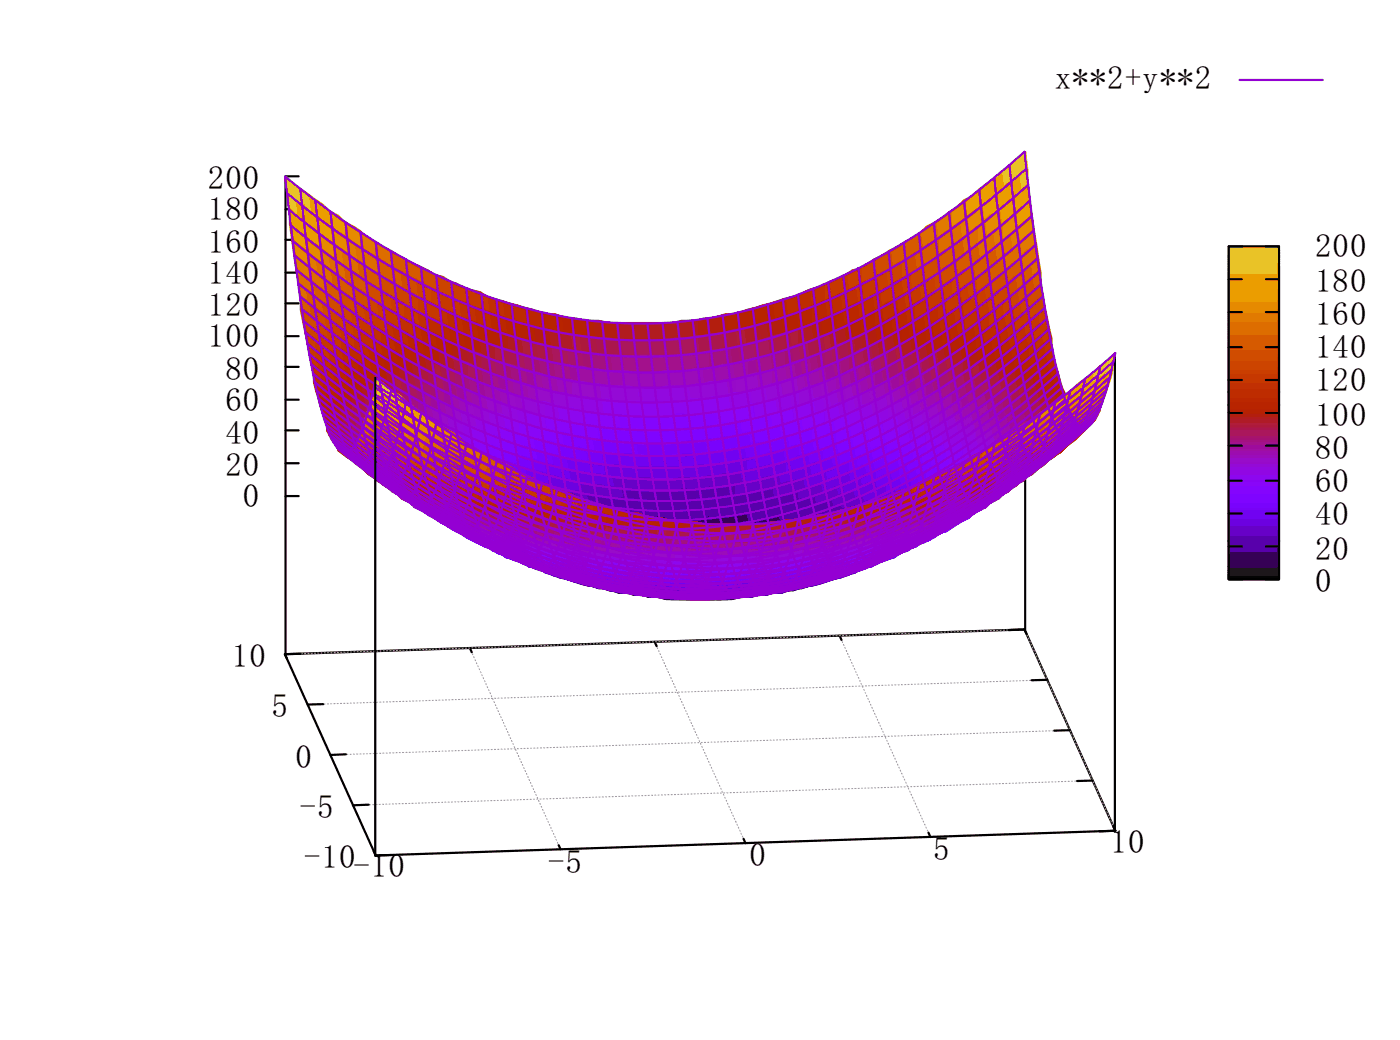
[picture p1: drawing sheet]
<svg xmlns="http://www.w3.org/2000/svg" width="226mm" height="168mm" viewBox="0 0 226 168" stroke-linecap="round" stroke-linejoin="round" font-family="sans-serif">
<defs><g id="words">
<g font-size="5.3">
<text x="170.1" y="14.3">x**2+y**2</text>
<text x="33.5" y="35.5">180</text>
<text x="33.5" y="30.5">200</text>
<text x="33.5" y="40.8">160</text>
<text x="212.1" y="41.5">200</text>
<text x="33.5" y="45.7">140</text>
<text x="212.1" y="47.1">180</text>
<text x="33.5" y="51">120</text>
<text x="212.1" y="52.4">160</text>
<text x="33.5" y="55.9">100</text>
<text x="212.1" y="57.7">140</text>
<text x="36.3" y="61.2">80</text>
<text x="212.1" y="63">120</text>
<text x="36.3" y="71.5">40</text>
<text x="36.3" y="66.2">60</text>
<text x="212.1" y="68.6">100</text>
<text x="36.3" y="76.8">20</text>
<text x="212.1" y="73.9">80</text>
<text x="39.2" y="81.7">0</text>
<text x="212.1" y="79.2">60</text>
<text x="212.1" y="84.5">40</text>
<text x="212.1" y="95.5">0</text>
<text x="212.1" y="90.2">20</text>
<text x="37.4" y="107.5">10</text>
<text x="43.8" y="115.6">5</text>
<text x="47.6" y="123.7">0</text>
<text x="48.3" y="131.8">-5</text>
<text x="179.1" y="137.4">10</text>
<text x="49.1" y="139.9">-10</text>
<text x="57" y="141.3">-10</text>
<text x="88.4" y="140.6">-5</text>
<text x="120.9" y="139.6">0</text>
<text x="150.5" y="138.5">5</text>
</g>
</g></defs>
<g fill="none" stroke="#000" stroke-width=".35">
<path d="M46.1 38.6h2.1M46.1 33.7h2.1M48.2 28.4h-2.1v76.9M165.3 24.5v77M198.1 39.7h8.2v53.6h-8.2zM198.1 39.7h2.2M204.1 39.7h2.2M46.1 59.1h2.1M46.1 54.2h2.1M46.1 48.9h2.1M46.1 43.9h2.1M179.8 57v76.9"/>
<path d="M198.1 55.9h2.2M198.1 50.3h2.2M198.1 45h2.2M204.1 55.9h2.2M204.1 50.3h2.2M204.1 45h2.2M46.1 79.9h2.1M46.1 74.6h2.1M46.1 69.3h2.1M46.1 64.4h2.1M60.5 60.9v76.9M198.1 77.5h2.2"/>
<path d="M198.1 71.8h2.2M198.1 66.5h2.2M198.1 61.2h2.2M204.1 77.5h2.2M204.1 71.8h2.2M204.1 66.5h2.2M204.1 61.2h2.2M198.1 93.3h2.2M198.1 88h2.2M198.1 82.8h2.2M204.1 93.3h2.2M204.1 88h2.2"/>
<path d="M204.1 82.8h2.2M45.9 105.4l14.7 32.4M48.5 105.3l-2.6 .1M52.1 113.5h-2.5M75.8 104.4l.3 .7M105.6 103.4l.3 .7M135.4 102.4l.3 .7M165.2 101.4l-119.3 4M165.2 101.4l14.7 32.5M165.2 101.4l.3 .7M165.2 101.4l-2.5 .1M168.9 109.5l-2.5 .1"/>
<path d="M172.5 117.7h-2.5M55.8 121.5l-2.5 .1M59.5 129.7l-2.6 .1M60.3 137.2l.3 .6M63.1 137.8h-2.5M90.1 136.2l.3 .6M119.9 135.2l.3 .7M149.7 134.2l.3 .7M176.2 125.8h-2.5M179.5 133.2l.4 .7M179.9 133.9l-2.6 .1M179.9 133.9l-119.3 3.9"/>
</g>
<path d="M45.9 105.4l119.3-4M49.6 113.5l119.3-4M53.3 121.6l119.2-3.9M56.9 129.8l119.3-4M60.6 137.8l-14.7-32.4M60.6 137.8l119.3-3.9M90.4 136.8l-14.6-32.4M120.2 135.9l-14.6-32.5M150 134.9l-14.6-32.5M179.9 133.9l-14.7-32.5" fill="none" stroke="#a0a0a4" stroke-width=".18" stroke-dasharray=".2 .4"/>
<g fill="none" stroke="#9400d3" stroke-width=".35">
<path d="M199.9 12.9h13.4M46 28.4a112.1 112.1 0 0 0 30.1 18.4 72.1 72.1 0 0 0 56.6-.9 113.6 113.6 0 0 0 28.9-18.3l3.6-3.1 1.2 10.2 .9 6.8a146.4 146.4 0 0 0 4.3 22.3 11.8 11.8 0 0 0 2.3 4.7 1.38 1.38 0 0 0 2.3-.4 19.8 19.8 0 0 0 2.6-6.8l1.1-4.4a122.6 122.6 0 0 1-31.4 20.9 74.1 74.1 0 0 1-39.7 6.2 86.5 86.5 0 0 1-36.1-14.2 141.3 141.3 0 0 1-12.1-8.9 43 43 0 0 1-3.1 10.2l-.4 .7a1.61 1.61 0 0 1-1.9 1 6.1 6.1 0 0 1-2.3-3.4 98.8 98.8 0 0 1-4-17.9l-1.3-9.3zM48.4 30.4l2 16a162.1 162.1 0 0 0 4.4 23.3 10.9 10.9 0 0 0 2.5 4.9 1.35 1.35 0 0 0 2.1-.6 19.9 19.9 0 0 0 2.6-6.7l1.1-4.5M50.9 32.3l1.9 15.9a161.5 161.5 0 0 0 4.4 23.4 11.8 11.8 0 0 0 2.4 4.7 1.38 1.38 0 0 0 2.2-.4 19.7 19.7 0 0 0 2.7-6.7l1-4.5M53.3 34.1l1.9 15.9a158.7 158.7 0 0 0 4.3 22.9 13.4 13.4 0 0 0 2.5 5.2 1.38 1.38 0 0 0 2.2-.4 19.7 19.7 0 0 0 2.7-6.7l1-4.5M55.7 35.8l2 16a158.7 158.7 0 0 0 4.2 22.8 13.4 13.4 0 0 0 2.5 5.3 1.38 1.38 0 0 0 2.3-.5 20.7 20.7 0 0 0 2.6-6.7l1.1-4.5M58.2 37.4l1.9 16a158.7 158.7 0 0 0 4.3 22.9 12.8 12.8 0 0 0 2.5 5.1 1.4 1.4 0 0 0 2.2-.3 20.7 20.7 0 0 0 2.7-6.8l1-4.4M60.6 39l1.9 15.9a158.7 158.7 0 0 0 4.3 22.9 12.3 12.3 0 0 0 2.5 5.2 1.38 1.38 0 0 0 2.2-.5 19.2 19.2 0 0 0 2.7-6.6l1-4.5M145.7 39.1l2 16a158.7 158.7 0 0 0 4.3 22.9 13.5 13.5 0 0 0 2.5 5.1 1.38 1.38 0 0 0 2.2-.4 19.9 19.9 0 0 0 2.7-6.7l1-4.4M148.2 37.6l1.9 16a156.8 156.8 0 0 0 4.3 22.8l.1 .5a11.3 11.3 0 0 0 2.4 4.7 1.38 1.38 0 0 0 2.2-.4 19.1 19.1 0 0 0 2.7-6.7l1-4.5M150.6 36l2.1 17a148.6 148.6 0 0 0 4.4 22.7 10.3 10.3 0 0 0 2.4 4.4 1.52 1.52 0 0 0 2.2-.7 24.2 24.2 0 0 0 2.8-7.7l.8-3.3M153 34.3l2.1 17a149.2 149.2 0 0 0 4.4 22.7 9.7 9.7 0 0 0 2.4 4.4 1.4 1.4 0 0 0 2.1-.5 21.4 21.4 0 0 0 2.8-7.3l.9-3.9"/>
<path d="M155.5 32.5l1.1 10.2 1 6.8a146.4 146.4 0 0 0 4.2 22.3 11.4 11.4 0 0 0 2.5 4.8 1.44 1.44 0 0 0 2.1-.5 19.7 19.7 0 0 0 2.7-6.8l1-4.4M157.9 30.6l1.2 10.2 .9 6.8a146.4 146.4 0 0 0 4.3 22.3 11.8 11.8 0 0 0 2.3 4.7 1.38 1.38 0 0 0 2.3-.4 19.7 19.7 0 0 0 2.6-6.7l1.1-4.5M160.4 28.6l1.1 10.3 .9 6.8a146.4 146.4 0 0 0 4.3 22.2 11.4 11.4 0 0 0 2.5 4.9 1.36 1.36 0 0 0 2-.4 16.2 16.2 0 0 0 2.5-5.8l1.3-5.6M162.8 26.6l1.2 10.2 .9 6.8a146.4 146.4 0 0 0 4.2 22.3 11.4 11.4 0 0 0 2.5 4.9 1.36 1.36 0 0 0 2-.4 16.2 16.2 0 0 0 2.5-5.9l1.3-5.5M165.5 27.2a119.7 119.7 0 0 1-32.5 21.4 72 72 0 0 1-44.6 4.6 91.9 91.9 0 0 1-32.5-14.8 110.6 110.6 0 0 1-9.6-7.3M165.8 29.8a122.5 122.5 0 0 1-30.1 20.4 73.8 73.8 0 0 1-42.1 6.5 84.6 84.6 0 0 1-31.4-11.7 129.3 129.3 0 0 1-15.6-11.2M166.1 32.3a120.2 120.2 0 0 1-32.5 21.5 72.3 72.3 0 0 1-42.1 5.1 89 89 0 0 1-32.6-13.7 125.9 125.9 0 0 1-12-8.9M166.4 34.8a122.6 122.6 0 0 1-31.3 20.9 73.2 73.2 0 0 1-42.1 5.8 87.1 87.1 0 0 1-33.8-13.8l-2.4-1.6-4.8-3.5-4.8-3.8M166.7 37.2a124.3 124.3 0 0 1-27.7 19.2 74.7 74.7 0 0 1-42.1 8 84.1 84.1 0 0 1-33.8-12.1 133.1 133.1 0 0 1-15.6-11.2M167 39.5a122.6 122.6 0 0 1-31.3 20.9 73.2 73.2 0 0 1-42.1 5.8 87.1 87.1 0 0 1-33.8-13.9l-2.4-1.6-4.8-3.4-4.8-3.9M63 40.4l2 16a158.7 158.7 0 0 0 4.2 22.9 13.5 13.5 0 0 0 2.5 5.1 1.38 1.38 0 0 0 2.3-.4 23 23 0 0 0 2.9-7.8l.8-3.3M65.5 41.8l2 17.1a147 147 0 0 0 4.3 22.2 11.8 11.8 0 0 0 2.4 4.7 1.38 1.38 0 0 0 2.2-.4 23.9 23.9 0 0 0 3-7.9l.7-3.3"/>
<path d="M67.9 43.1l1.2 10.2 .9 6.8a144.6 144.6 0 0 0 4.2 22.3 11.4 11.4 0 0 0 2.6 4.8 1.5 1.5 0 0 0 2.2-.7 27.5 27.5 0 0 0 3.1-8.9l.4-2.1M70.3 44.3l1.2 10.2 .9 6.8a144.6 144.6 0 0 0 4.3 22.3 11.4 11.4 0 0 0 2.5 4.8 1.44 1.44 0 0 0 2.1-.5 19.7 19.7 0 0 0 2.7-6.8l1-4.4M72.8 45.4l1.1 10.3 .9 6.8a144.6 144.6 0 0 0 4.3 22.2 11 11 0 0 0 2.5 4.8 1.4 1.4 0 0 0 2.1-.5 23.9 23.9 0 0 0 3-7.9l.7-3.3M75.2 46.4l1.2 10.3 .9 6.8a144.6 144.6 0 0 0 4.3 22.2 11.8 11.8 0 0 0 2.3 4.7 1.38 1.38 0 0 0 2.2-.4 18.9 18.9 0 0 0 2.7-6.7l1-4.4M77.6 47.4l1.2 10.2 .9 6.8a142.8 142.8 0 0 0 4.3 22.2 10.9 10.9 0 0 0 2.5 4.9 1.4 1.4 0 0 0 2.1-.5 23.7 23.7 0 0 0 2.9-7.9l.8-3.3M80.1 48.2l1.1 10.3 1.1 7.8a134.7 134.7 0 0 0 4.4 22.1l.2 .4a6.4 6.4 0 0 0 2.3 3.7 1.65 1.65 0 0 0 2.1-1.1 30.3 30.3 0 0 0 3-8.7l.4-2M82.5 49l1.2 10.2 1 7.9a142.9 142.9 0 0 0 4 20.7 12.2 12.2 0 0 0 2.5 5.2 1.38 1.38 0 0 0 2.2-.4 19.2 19.2 0 0 0 2.6-6.2l1.2-5M84.9 49.7l1.3 11.4 1 6.7a135.6 135.6 0 0 0 4.1 21.2 12.4 12.4 0 0 0 2.4 4.7 1.37 1.37 0 0 0 2.2-.4 19.1 19.1 0 0 0 2.6-6.7l1.1-4.5M87.4 50.3l1.3 11.4 .9 6.7a135.6 135.6 0 0 0 4.1 21.2 11.2 11.2 0 0 0 2.4 4.7 1.38 1.38 0 0 0 2.2-.4 19.8 19.8 0 0 0 2.7-6.7l1-4.5M89.8 50.8l1.3 11.4 .9 6.7a135.3 135.3 0 0 0 4.3 21.7 10.3 10.3 0 0 0 2.4 4.4 1.44 1.44 0 0 0 2-.6 18.9 18.9 0 0 0 2.7-6.7l1.1-4.5M92.2 51.2l1.4 11.5 .9 6.7a135.8 135.8 0 0 0 4.2 21.6 10.3 10.3 0 0 0 2.4 4.4 1.38 1.38 0 0 0 2.1-.6 19.1 19.1 0 0 0 2.6-6.7l1.1-4.5M94.7 51.6l1.7 14.8a164.7 164.7 0 0 0 4.5 24 12.8 12.8 0 0 0 2.4 5.1 1.4 1.4 0 0 0 2.3-.3 18.9 18.9 0 0 0 2.7-6.8l1-4.4"/>
<path d="M97.1 51.9l1.8 14.8a165.3 165.3 0 0 0 4.4 24 12.2 12.2 0 0 0 2.5 5.2 1.34 1.34 0 0 0 2.1-.3 18.1 18.1 0 0 0 2.7-6.4l1.2-4.9M99.5 52.1l1.7 13.7a187.7 187.7 0 0 0 4.4 24.5 14.7 14.7 0 0 0 2.5 5.6 1.35 1.35 0 0 0 2.2-.1 18.2 18.2 0 0 0 2.8-6.9l1.1-4.5M102 52.1l1.6 13.7a184.7 184.7 0 0 0 4.4 24.6 14.7 14.7 0 0 0 2.6 5.6 1.35 1.35 0 0 0 2.2-.1 21.8 21.8 0 0 0 2.9-7.5l.9-3.9M104.4 52.1l1.6 13.8a187.7 187.7 0 0 0 4.5 24.5 15.7 15.7 0 0 0 2.5 5.6 1.4 1.4 0 0 0 2.3-.3 21.7 21.7 0 0 0 2.8-7.3l.9-3.9M106.9 52.1l1.7 14.8a161.2 161.2 0 0 0 4.7 24.9l1.4 3.1a2.11 2.11 0 0 0 2 1.5 3.8 3.8 0 0 0 1.9-2.2 44 44 0 0 0 2.8-9.8M109.3 51.9l1.4 12.6 1.1 7.6a129.7 129.7 0 0 0 3.7 18.6 11 11 0 0 0 2.6 5.3 1.32 1.32 0 0 0 1.9-.4 17.3 17.3 0 0 0 2.7-6.3l1.2-5M111.7 51.6l.9 7.8a216.4 216.4 0 0 0 5 30 15.4 15.4 0 0 0 2.7 6.1 1.32 1.32 0 0 0 2.2-.1 17.3 17.3 0 0 0 2.6-6.4l1.2-5M114.1 51.3l1.8 14.9a173.5 173.5 0 0 0 4.4 23.9 12.7 12.7 0 0 0 2.5 5.2 1.28 1.28 0 0 0 2.1-.3 17.3 17.3 0 0 0 2.7-6.3l1.1-5M116.5 50.9l1.8 14.8a173.5 173.5 0 0 0 4.4 24 12.7 12.7 0 0 0 2.6 5.2 1.28 1.28 0 0 0 2-.3 17.3 17.3 0 0 0 2.7-6.3l1.2-5M119 50.4l1.8 14.8a170.7 170.7 0 0 0 4.4 23.9 14.2 14.2 0 0 0 2.3 5.1 1.36 1.36 0 0 0 2.3-.1 17.3 17.3 0 0 0 2.6-6.3l1.2-5M121.4 49.8l1.8 14.8a172.8 172.8 0 0 0 4.4 24 12.2 12.2 0 0 0 2.5 5.2 1.38 1.38 0 0 0 2.3-.5 24.1 24.1 0 0 0 2.9-7.9l.7-3.2M123.8 49.1l1.8 14.8a166.9 166.9 0 0 0 4.3 23.5 15.6 15.6 0 0 0 2.5 5.6 1.39 1.39 0 0 0 2.4-.3 19.7 19.7 0 0 0 2.6-6.8l1.1-4.4"/>
<path d="M126.3 48.3l1.8 14.9a169 169 0 0 0 4.2 23.4 15.7 15.7 0 0 0 2.5 5.6 1.39 1.39 0 0 0 2.4-.3 20.5 20.5 0 0 0 2.8-7.3l.9-3.9M128.7 47.5l1.8 14.8a169 169 0 0 0 4.3 23.5 15.7 15.7 0 0 0 2.5 5.5 1.39 1.39 0 0 0 2.3-.3 19.7 19.7 0 0 0 2.7-6.7l1-4.4M131.1 46.5l2 16a157.4 157.4 0 0 0 4.4 23.3 10.4 10.4 0 0 0 2.5 4.9 1.36 1.36 0 0 0 2.1-.6 23.7 23.7 0 0 0 2.9-7.9l.8-3.2M133.6 45.5l1.9 16a159.4 159.4 0 0 0 4.4 23.3 11.8 11.8 0 0 0 2.4 4.7 1.38 1.38 0 0 0 2.2-.4 23.7 23.7 0 0 0 3-7.9l.7-3.2M136 44.4l1.9 16a156.8 156.8 0 0 0 4.3 22.8 12.8 12.8 0 0 0 2.5 5.2 1.38 1.38 0 0 0 2.2-.4 19.9 19.9 0 0 0 2.7-6.7l1-4.5M138.4 43.2l2 16a156.8 156.8 0 0 0 4.2 22.8 13.4 13.4 0 0 0 2.6 5.2 1.38 1.38 0 0 0 2.2-.4 20.8 20.8 0 0 0 2.7-6.7l1-4.4M140.9 41.9l1.9 16a158.7 158.7 0 0 0 4.3 22.9 13 13 0 0 0 2.5 5.1 1.38 1.38 0 0 0 2.2-.4 19.9 19.9 0 0 0 2.7-6.7l1-4.4M143.3 40.6l1.9 15.9a158.7 158.7 0 0 0 4.3 22.9 13.5 13.5 0 0 0 2.5 5.2 1.38 1.38 0 0 0 2.2-.4 25.8 25.8 0 0 0 3.3-9.2l.5-2M167.3 41.6a120.8 120.8 0 0 1-31.3 21 72.9 72.9 0 0 1-42.1 5.8 86.1 86.1 0 0 1-31.4-12.3 126.6 126.6 0 0 1-14.4-10.5M167.6 43.8a122.5 122.5 0 0 1-30.1 20.4 73.9 73.9 0 0 1-38.5 6.9 82.8 82.8 0 0 1-33.8-11.5 127.4 127.4 0 0 1-16.8-11.9M167.9 45.8a122.6 122.6 0 0 1-31.3 20.9 73.1 73.1 0 0 1-42.1 5.8 88.5 88.5 0 0 1-33.8-13.8 141.3 141.3 0 0 1-12-8.9M168.2 47.7a122.6 122.6 0 0 1-31.3 21 72.9 72.9 0 0 1-44.5 5.3 92.6 92.6 0 0 1-33.8-15 133.2 133.2 0 0 1-9.6-7.3"/>
<path d="M168.5 49.6a123.2 123.2 0 0 1-30.1 20.4 74.1 74.1 0 0 1-38.5 7 84.3 84.3 0 0 1-36.2-13 126.6 126.6 0 0 1-14.4-10.4M168.8 51.4a121.6 121.6 0 0 1-31.3 20.9 73.8 73.8 0 0 1-38.6 6.3 84.2 84.2 0 0 1-33.7-12 129.3 129.3 0 0 1-15.6-11.2M169.1 53.1a123.6 123.6 0 0 1-30.1 20.3 73.1 73.1 0 0 1-44.6 6.2 89.2 89.2 0 0 1-32.5-13.6 132.4 132.4 0 0 1-12-9M169.4 54.7a124 124 0 0 1-30.1 20.4 74.7 74.7 0 0 1-34.9 7.2 78.6 78.6 0 0 1-33.8-9.7 121.5 121.5 0 0 1-20.4-14M169.7 56.2a127 127 0 0 1-28.9 19.8 75.2 75.2 0 0 1-42.1 7.2 85.5 85.5 0 0 1-33.8-12.6 126.6 126.6 0 0 1-14.4-10.4M170 57.6a119.7 119.7 0 0 1-32.5 21.4 73.1 73.1 0 0 1-39.8 5.5 80.8 80.8 0 0 1-28.9-10.3 124.9 124.9 0 0 1-18-12.6M170.3 59a122.6 122.6 0 0 1-31.3 20.9 75.5 75.5 0 0 1-32.5 6.7 79.4 79.4 0 0 1-36.2-10.4 124 124 0 0 1-19.2-13.3M179.3 59.6a120.2 120.2 0 0 1-31.4 20.9 73.9 73.9 0 0 1-37.3 6.4 84.9 84.9 0 0 1-36.1-12.9 126.6 126.6 0 0 1-14.5-10.4M179.5 58.3a121.4 121.4 0 0 1-30.1 20.4 75.3 75.3 0 0 1-37.3 7 84.2 84.2 0 0 1-37.3-13 130.5 130.5 0 0 1-14.5-10.5M170.6 60.2a120.8 120.8 0 0 1-31.3 20.9 74 74 0 0 1-37.4 6.5 85.5 85.5 0 0 1-37.3-13.7l-1.2-.8a125.9 125.9 0 0 1-12-8.9M170.9 61.4a129.8 129.8 0 0 1-27.7 19.2 80.2 80.2 0 0 1-30.1 8.3 76.4 76.4 0 0 1-38.5-8.4 119.8 119.8 0 0 1-22.9-15.1M171.2 62.5a121.1 121.1 0 0 1-30.1 20.3 75.3 75.3 0 0 1-34.9 7.3 79.2 79.2 0 0 1-32.6-9.1 119 119 0 0 1-21.6-14.6"/>
<path d="M171.5 63.5a121 121 0 0 1-30.1 20.3 73.9 73.9 0 0 1-42.2 6.6 87.9 87.9 0 0 1-33.7-13.2 129.3 129.3 0 0 1-13.2-9.7M171.8 64.4a121.7 121.7 0 0 1-30.1 20.4 74 74 0 0 1-42.2 6.5 85.1 85.1 0 0 1-30.1-11 124.2 124.2 0 0 1-16.8-11.9M172.1 65.2a119.4 119.4 0 0 1-32.5 21.4 71.8 71.8 0 0 1-45.8 4.4 93.6 93.6 0 0 1-31.3-14.5 126.9 126.9 0 0 1-9.6-7.3M172.4 66a120.6 120.6 0 0 1-32.6 21.4 72.6 72.6 0 0 1-44.5 4.6 92 92 0 0 1-30.1-13.1 141.3 141.3 0 0 1-12.1-8.9M172.7 66.7a122.2 122.2 0 0 1-30.1 20.3 73.6 73.6 0 0 1-39.7 6.8 82.7 82.7 0 0 1-33.8-12 114.6 114.6 0 0 1-15.6-11.2M173 67.2a122.9 122.9 0 0 1-30.1 20.4 73.6 73.6 0 0 1-42.2 6.5 88.2 88.2 0 0 1-34.9-14 123.7 123.7 0 0 1-12.1-8.9M173.3 67.7a119.7 119.7 0 0 1-32.5 21.4 72.7 72.7 0 0 1-44.6 4.6 93.6 93.6 0 0 1-31.3-13.9l-1.2-.8a133.2 133.2 0 0 1-9.6-7.3M173.6 68.1a121.7 121.7 0 0 1-30.1 20.4 74.1 74.1 0 0 1-38.6 7 82.8 82.8 0 0 1-33.7-11.5 122.8 122.8 0 0 1-16.9-11.9M173.9 68.4a120 120 0 0 1-30.1 20.4 73.6 73.6 0 0 1-39.8 6.8 84.9 84.9 0 0 1-34.9-12.8 124.2 124.2 0 0 1-14.4-10.4M174.2 68.7a121 121 0 0 1-30.2 20.3 73.8 73.8 0 0 1-42.1 6.6 84.6 84.6 0 0 1-31.3-11.8 123.5 123.5 0 0 1-15.7-11.1M174.5 68.8a120 120 0 0 1-30.1 20.4 73.6 73.6 0 0 1-39.8 6.8 83.7 83.7 0 0 1-33.7-12 123.5 123.5 0 0 1-15.6-11.2M174.8 68.9a121 121 0 0 1-30.2 20.3 73.8 73.8 0 0 1-42.1 6.6 84.6 84.6 0 0 1-31.3-11.8 123.5 123.5 0 0 1-15.7-11.1"/>
<path d="M175.1 68.8a120 120 0 0 1-30.1 20.4 73.6 73.6 0 0 1-39.8 6.9 84.5 84.5 0 0 1-34.9-12.9 116.7 116.7 0 0 1-14.4-10.4M175.4 68.7a118.4 118.4 0 0 1-32.6 21.5 71.9 71.9 0 0 1-49.3 3.3 100.8 100.8 0 0 1-32.5-17l-4.9-3.8M175.7 68.6a121.2 121.2 0 0 1-32.5 21.4 72.2 72.2 0 0 1-45.8 4.3 94.7 94.7 0 0 1-31.3-14.4 133.2 133.2 0 0 1-9.6-7.3M176 68.3a123.6 123.6 0 0 1-30.2 20.3 73.9 73.9 0 0 1-42.1 6.6 86.7 86.7 0 0 1-32.5-12.5 120.6 120.6 0 0 1-14.5-10.4M176.3 67.9a119.4 119.4 0 0 1-32.6 21.4 71.7 71.7 0 0 1-45.7 4.4 94.3 94.3 0 0 1-30.1-13.7 141.7 141.7 0 0 1-10.8-8.1M176.6 67.5a122.2 122.2 0 0 1-30.2 20.3 72.7 72.7 0 0 1-49.3 5.1 96.4 96.4 0 0 1-31.3-15l-4.9-3.5-3.6-2.9M176.9 66.9a121.8 121.8 0 0 1-31.3 20.9 73.3 73.3 0 0 1-42.2 5.8 86.9 86.9 0 0 1-31.3-12.3 132.1 132.1 0 0 1-14.5-10.4M177.2 66.3a121 121 0 0 1-30.2 20.4 73.9 73.9 0 0 1-38.5 7 82.8 82.8 0 0 1-33.7-11.5 122.8 122.8 0 0 1-16.9-11.9M177.5 65.6a121.7 121.7 0 0 1-30.1 20.4 73.8 73.8 0 0 1-39.8 6.8 82.9 82.9 0 0 1-32.5-11.4 122.8 122.8 0 0 1-16.9-11.8M177.8 64.8a119.4 119.4 0 0 1-32.6 21.4 71.6 71.6 0 0 1-46.9 4 97.6 97.6 0 0 1-33.7-16.7l-6.1-4.7M178.1 63.9a123.6 123.6 0 0 1-28.9 19.8 74.4 74.4 0 0 1-42.2 7.3 82.4 82.4 0 0 1-28.9-9.8 118.7 118.7 0 0 1-19.3-13.3M178.3 63a125.7 125.7 0 0 1-27.7 19.2 75.7 75.7 0 0 1-37.3 8.4 78.7 78.7 0 0 1-32.5-9.1 116.4 116.4 0 0 1-21.7-14.6"/>
<path d="M178.7 61.9a124.7 124.7 0 0 1-27.7 19.2 76.3 76.3 0 0 1-37.4 8.4 80 80 0 0 1-33.7-9.7 123.5 123.5 0 0 1-20.5-13.9M178.9 60.8a123.3 123.3 0 0 1-28.9 19.8 76.3 76.3 0 0 1-34.9 7.8 79.5 79.5 0 0 1-33.7-9.1 121.2 121.2 0 0 1-21.7-14.5"/>
</g>
<g fill="#fbe900" stroke="#fbe900" stroke-width=".35">
<path d="M163.9 25.6l1.4-1.1 .4 2.8-1.4 1.1z" fill-rule="evenodd"/>
<path d="M46.1 28.4l1 1.1 .4 2.8-1.1-1.1z" fill-rule="evenodd"/>
<path d="M178.7 58.1l1.1-1.1-.4 1.4-1 1.1z" fill-rule="evenodd"/>
<path d="M60.5 60.9l1.4 1-.3 1.4-1.1-1z" fill-rule="evenodd"/>
</g>
<g fill="#f9db00" stroke="#f9db00" stroke-width=".35">
<path d="M162.9 26.6l1-1 .4 2.8-1.1 .7z" fill-rule="evenodd"/>
<path d="M47.1 29.5l1.4 1 .4 2.5-1.4-.7z" fill-rule="evenodd"/>
<path d="M177.3 59.1l1.4-1-.3 1.4-1.1 1z" fill-rule="evenodd"/>
<path d="M61.9 61.9l1.1 1.1-.4 1-1-.7z" fill-rule="evenodd"/>
</g>
<g fill="#f6ce00" stroke="#f6ce00" stroke-width=".35">
<path d="M161.4 27.7l1.5-1.1 .3 2.5-1.4 1.1z" fill-rule="evenodd"/>
<path d="M48.5 30.5l1.1 .7 .3 2.9-1-1.1z" fill-rule="evenodd"/>
<path d="M164.3 28.4l1.4-1.1v2.5l-1.1 1.1z" fill-rule="evenodd"/>
<path d="M46.4 31.2l1.1 1.1 .3 2.5-1-1.1z" fill-rule="evenodd"/>
<path d="M178.4 59.5l1-1.1v1.1l-1.4 1z" fill-rule="evenodd"/>
<path d="M60.5 62.3l1.1 1-.4 1.1-1-.7z" fill-rule="evenodd"/>
<path d="M176.3 60.2l1-1.1v1.4l-1.4 1.1z" fill-rule="evenodd"/>
<path d="M63 63l1.4 .7-.4 1.4-1.4-1.1z" fill-rule="evenodd"/>
</g>
<g fill="#f4c100" stroke="#f4c100" stroke-width=".35">
<path d="M161.4 27.7l.4 2.5-1.1 1-.3-2.4z" fill-rule="evenodd"/>
<path d="M49.6 31.2l1.4 1.1v2.8l-1.1-1z" fill-rule="evenodd"/>
<path d="M175.2 60.9l1.1-.7-.4 1.4-1 .7z" fill-rule="evenodd"/>
<path d="M64.4 63.7l1.1 1.1-.4 1.4-1.1-1.1z" fill-rule="evenodd"/>
</g>
<g fill="#f1b600" stroke="#f1b600" stroke-width=".35">
<path d="M159.3 29.5l1.1-.7 .3 2.4-1 1.1z" fill-rule="evenodd"/>
<path d="M51 32.3l1.1 .7 .3 2.8-1.4-.7z" fill-rule="evenodd"/>
<path d="M165.7 29.8l.3 2.5-1 1-.4-2.4z" fill-rule="evenodd"/>
<path d="M46.8 33.7l1 1.1 .4 2.4-1.4-1z" fill-rule="evenodd"/>
<path d="M178 60.5l1.4-1-.3 1.4-1.4 1z" fill-rule="evenodd"/>
<path d="M60.2 63.7l1 .7-.3 1.4-1.1-1z" fill-rule="evenodd"/>
<path d="M173.8 61.9l1.4-1-.3 1.4-1.5 1z" fill-rule="evenodd"/>
<path d="M65.5 64.8l1 .7v1.4l-1.4-.7z" fill-rule="evenodd"/>
</g>
<g fill="#efab00" stroke="#efab00" stroke-width=".35">
<path d="M157.9 30.5l1.4-1 .4 2.8-1.4 1z" fill-rule="evenodd"/>
<path d="M52.1 33l1 1.1 .4 2.8-1.1-1.1z" fill-rule="evenodd"/>
<path d="M172.7 63l1.1-1.1-.4 1.4-1 1.1z" fill-rule="evenodd"/>
<path d="M66.5 65.5l1.4 1-.3 1.4-1.1-1z" fill-rule="evenodd"/>
<path d="M198.1 46.1h8.2v.3h-8.2z" fill-rule="evenodd"/>
</g>
<g fill="#eca100" stroke="#eca100" stroke-width=".35">
<path d="M157.9 30.5l.4 2.8-1.1 .8-.3-2.5z" fill-rule="evenodd"/>
<path d="M53.1 34.1l1.4 .7 .4 2.8-1.4-.7z" fill-rule="evenodd"/>
<path d="M166 32.3l.4 2.5-1.1 1-.3-2.5z" fill-rule="evenodd"/>
<path d="M46.8 36.2l1.4 1 .3 2.5-1.4-1.1z" fill-rule="evenodd"/>
<path d="M177.7 61.9l1.4-1-.4 1-1.4 1.1z" fill-rule="evenodd"/>
<path d="M59.8 64.8l1.1 1-.4 1.1-1-1.1z" fill-rule="evenodd"/>
<path d="M171.3 64l1.4-1-.3 1.4-1.4 1.1z" fill-rule="evenodd"/>
<path d="M67.9 66.5l1.1 .7-.4 1.4-1-.7z" fill-rule="evenodd"/>
</g>
<g fill="#ea9700" stroke="#ea9700" stroke-width=".35">
<path d="M155.4 32.3l1.5-.7 .3 2.5-1.4 1z" fill-rule="evenodd"/>
<path d="M54.5 34.8l1.1 1 .3 2.5-1-.7z" fill-rule="evenodd"/>
<path d="M170.3 64.8l1-.8-.3 1.5-1.1 .7z" fill-rule="evenodd"/>
<path d="M69 67.2l1.4 1.1-.4 1.4-1.4-1.1z" fill-rule="evenodd"/>
</g>
<g fill="#e78e00" stroke="#e78e00" stroke-width=".35">
<path d="M155.4 32.3l.4 2.8-1.1 1.1-.3-2.9z" fill-rule="evenodd"/>
<path d="M55.6 35.8l1.4 .7v2.8l-1.1-1z" fill-rule="evenodd"/>
<path d="M166.4 34.8l.3 2.4-1 1.1-.4-2.5z" fill-rule="evenodd"/>
<path d="M47.1 38.6l1.4 1.1 .4 2.5-1.4-1.1z" fill-rule="evenodd"/>
<path d="M177.3 63l1.4-1.1-.3 1.1-1.1 1z" fill-rule="evenodd"/>
<path d="M59.5 65.8l1 1.1v1l-1.4-1z" fill-rule="evenodd"/>
<path d="M169.2 65.8l1.1-1-.4 1.4-1 1z" fill-rule="evenodd"/>
<path d="M70.4 68.3l1.1 .7-.4 1.4-1.1-.7z" fill-rule="evenodd"/>
</g>
<g fill="#e58600" stroke="#e58600" stroke-width=".35">
<path d="M153.3 34.1l1.1-.8 .3 2.9-1.4 .7z" fill-rule="evenodd"/>
<path d="M57 36.5l1.1 .7 .3 2.9-1.4-.8z" fill-rule="evenodd"/>
<path d="M167.8 66.5l1.4-.7-.3 1.4-1.5 .7z" fill-rule="evenodd"/>
<path d="M71.5 69l1.4 .7-.4 1.4-1.4-.7z" fill-rule="evenodd"/>
</g>
<g fill="#e37e00" stroke="#e37e00" stroke-width=".35">
<path d="M151.9 35.1l1.4-1v2.8l-1 .7z" fill-rule="evenodd"/>
<path d="M58.1 37.2l1 1.1 .4 2.5-1.1-.7z" fill-rule="evenodd"/>
<path d="M166.7 37.2l.4 2.1-1.4 1.1v-2.1z" fill-rule="evenodd"/>
<path d="M47.5 41.1l1.4 1.1v2.1l-1.1-.7z" fill-rule="evenodd"/>
<path d="M177.3 64l1.1-1-.4 1-1 1.1z" fill-rule="evenodd"/>
<path d="M59.1 66.9l1.4 1-.3 1.1-1.4-1.1z" fill-rule="evenodd"/>
<path d="M166.7 67.6l1.1-1.1-.4 1.4-1 1.1z" fill-rule="evenodd"/>
<path d="M72.9 69.7l1 .7-.3 1.4-1.1-.7z" fill-rule="evenodd"/>
<path d="M198.1 50.6h8.2v.4h-8.2z" fill-rule="evenodd"/>
</g>
<g fill="#e07700" stroke="#e07700" stroke-width=".35">
<path d="M150.9 35.8l1-.7 .4 2.5-1.1 1z" fill-rule="evenodd"/>
<path d="M59.1 38.3l1.4 .7 .4 2.5-1.4-.7z" fill-rule="evenodd"/>
<path d="M165.3 68.3l1.4-.7-.3 1.4-1.4 .7z" fill-rule="evenodd"/>
<path d="M73.9 70.4l1.1 1.1-.4 1.4-1-1.1z" fill-rule="evenodd"/>
</g>
<g fill="#de7000" stroke="#de7000" stroke-width=".35">
<path d="M149.4 36.5l1.5-.7 .3 2.8-1.4 .7z" fill-rule="evenodd"/>
<path d="M60.5 39l1.1 .7 .3 2.5-1-.7z" fill-rule="evenodd"/>
<path d="M165.7 40.4l1.4-1.1 .3 2.5-1.4 1.1z" fill-rule="evenodd"/>
<path d="M47.8 43.6l1.1 .7 .3 2.5-1-1.1z" fill-rule="evenodd"/>
<path d="M178 64l-.3 .8-1.1 1 .4-.7z" fill-rule="evenodd"/>
<path d="M58.8 67.9l1.4 1.1-.4 .7-1.4-.7z" fill-rule="evenodd"/>
<path d="M164.3 69l1-.7-.3 1.4-1.1 .7z" fill-rule="evenodd"/>
<path d="M75 71.5l1.4 .7-.4 1.4-1.4-.7z" fill-rule="evenodd"/>
</g>
<g fill="#dc6900" stroke="#dc6900" stroke-width=".35">
<path d="M149.4 36.5l.4 2.8-1.1 .8-.3-2.5z" fill-rule="evenodd"/>
<path d="M61.6 39.7l1.4 .7 .3 2.8-1.4-1z" fill-rule="evenodd"/>
<path d="M157.6 39.3l1.4-1 .3 2.5-1.4 1z" fill-rule="evenodd"/>
<path d="M54.2 41.8l1 1.1 .4 2.4-1.1-1z" fill-rule="evenodd"/>
<path d="M171.7 66.9l-.4 1-1 1.1 .3-1.1z" fill-rule="evenodd"/>
<path d="M66.9 70.4l1.4 .7-.4 1.4-1.4-1z" fill-rule="evenodd"/>
<path d="M162.9 70l1.4-1-.4 1.4-1 1.1z" fill-rule="evenodd"/>
<path d="M76.4 72.2l1.1 .7-.4 1.4-1.1-.7z" fill-rule="evenodd"/>
</g>
<g fill="#da6300" stroke="#da6300" stroke-width=".35">
<path d="M147.3 38.3l1.1-.7 .3 2.5-1.4 1z" fill-rule="evenodd"/>
<path d="M63 40.4l1 .7 .4 2.5-1.1-.4z" fill-rule="evenodd"/>
<path d="M153.7 39.7l1.4-1.1 .3 2.5-1.4 1.1z" fill-rule="evenodd"/>
<path d="M57.3 41.8l1.5 1.1 .3 2.4-1.4-1z" fill-rule="evenodd"/>
<path d="M159.3 40.8l1.1-.7 .3 2.1-1.4 1z" fill-rule="evenodd"/>
<path d="M53.1 43.6l1.4 .7 .4 2.5-1.4-.7z" fill-rule="evenodd"/>
<path d="M171.3 67.9l1.4-.7-.3 1.1-1.1 .7z" fill-rule="evenodd"/>
<path d="M65.5 70.8l1 .7v1l-1.4-.7z" fill-rule="evenodd"/>
<path d="M167.1 69.3l1.4-1-.3 1.4-1.1 .7z" fill-rule="evenodd"/>
<path d="M70.8 71.8l1.4 .7-.4 1.1-1-.7z" fill-rule="evenodd"/>
<path d="M161.8 70.8l1.1-.8v1.5l-1.5 .7z" fill-rule="evenodd"/>
<path d="M77.5 72.9l1.4 .7-.4 1.4-1.4-.7z" fill-rule="evenodd"/>
</g>
<g fill="#d85e00" stroke="#d85e00" stroke-width=".35">
<path d="M145.9 39l1.4-.7v2.8l-1 .7z" fill-rule="evenodd"/>
<path d="M64 41.1l1.1 .7 .4 2.5-1.1-.7z" fill-rule="evenodd"/>
<path d="M160.7 71.5l1.1-.7-.4 1.4-1 .7z" fill-rule="evenodd"/>
<path d="M78.9 73.6l1 .7-.3 1.4-1.1-.7z" fill-rule="evenodd"/>
</g>
<g fill="#d65800" stroke="#d65800" stroke-width=".35">
<path d="M144.9 39.7l1-.7 .4 2.8-1.1 .7z" fill-rule="evenodd"/>
<path d="M65.1 41.8l1.4 .7 .4 2.5-1.4-.7z" fill-rule="evenodd"/>
<path d="M162.2 43.6l1.4-1.1v2.1l-1.1 1.1z" fill-rule="evenodd"/>
<path d="M51.3 46.4l1.5 .7v2.5l-1.1-1.1z" fill-rule="evenodd"/>
<path d="M173.1 67.9l1.4-.7-.3 .7-1.1 1.1z" fill-rule="evenodd"/>
<path d="M62.6 70.8l1.1 1-.4 .7-1-.7z" fill-rule="evenodd"/>
<path d="M159.3 72.2l1.4-.7-.3 1.4-1.4 .7z" fill-rule="evenodd"/>
<path d="M79.9 74.3l1.1 .3v1.4l-1.4-.3z" fill-rule="evenodd"/>
</g>
<g fill="#d45300" stroke="#d45300" stroke-width=".35">
<path d="M143.4 40.4l1.5-.7 .3 2.8-1.4 .7z" fill-rule="evenodd"/>
<path d="M66.5 42.5l1.1 .4 .3 2.8-1-.7z" fill-rule="evenodd"/>
<path d="M158.3 72.9l1-.7-.3 1.4-1.1 .7z" fill-rule="evenodd"/>
<path d="M81 74.6l1.4 .7-.4 1.5-1-.8z" fill-rule="evenodd"/>
<path d="M198.1 55.9h8.2v.4h-8.2z" fill-rule="evenodd"/>
</g>
<g fill="#d24f00" stroke="#d24f00" stroke-width=".35">
<path d="M142.4 41.1l1-.7 .4 2.8-1.1 .7z" fill-rule="evenodd"/>
<path d="M67.6 42.9l1.4 .7 .3 2.8-1.4-.7z" fill-rule="evenodd"/>
<path d="M146.3 41.8l1-.7 .4 2.5-1.1 .7z" fill-rule="evenodd"/>
<path d="M64.4 43.6l1.1 .7 .3 2.8-1-.7z" fill-rule="evenodd"/>
<path d="M153 42.9l1-.7 .4 2.4-1.1 .7z" fill-rule="evenodd"/>
<path d="M59.1 45.3l1.1 .8 .3 2.4-1.4-.7z" fill-rule="evenodd"/>
<path d="M155.4 43.6l1.5-.7 .3 2.1-1.4 1.1z" fill-rule="evenodd"/>
<path d="M57 46.1l1.1 .7 .3 2.4-1.4-.7z" fill-rule="evenodd"/>
<path d="M167.8 45.7l.4 2.1-1.1 1.1-.4-2.1z" fill-rule="evenodd"/>
<path d="M48.5 49.9l1.4 .7 .4 2.2-1.4-1.1z" fill-rule="evenodd"/>
<path d="M175.9 67.2l1.4-1-.3 .7-1.4 1z" fill-rule="evenodd"/>
<path d="M58.1 70.4l1 1.1-.3 .3-1.1-.7z" fill-rule="evenodd"/>
<path d="M167.8 70.8l1.4-.8-.3 1.1-1.5 .7z" fill-rule="evenodd"/>
<path d="M69 73.2l1.4 .7-.4 1.1-1.4-.7z" fill-rule="evenodd"/>
<path d="M165.7 71.5l1.4-1.1-.4 1.4-1.4 .7z" fill-rule="evenodd"/>
<path d="M71.8 73.6l1.1 1v1.1l-1.4-.7z" fill-rule="evenodd"/>
<path d="M160.4 72.9l1-.7-.3 1-1.1 1.1z" fill-rule="evenodd"/>
<path d="M78.5 75l1.1 .7-.4 1.1-1-.8z" fill-rule="evenodd"/>
<path d="M156.9 73.6l1.4-.7-.4 1.4-1 .7z" fill-rule="evenodd"/>
<path d="M82.4 75.3l1.1 .7-.4 1.5-1.1-.7z" fill-rule="evenodd"/>
</g>
<g fill="#d04b00" stroke="#d04b00" stroke-width=".35">
<path d="M141 41.8l1.4-.7 .3 2.8-1.4 .7z" fill-rule="evenodd"/>
<path d="M69 43.6l1 .7 .4 2.5-1.1-.4z" fill-rule="evenodd"/>
<path d="M159.7 45.7l1.4-1.1 .3 2.2-1.4 1z" fill-rule="evenodd"/>
<path d="M53.8 48.2l1.1 .7 .3 2.4-1-1z" fill-rule="evenodd"/>
<path d="M163.9 46.8l1.4-.7 .4 1.7-1.4 1.1z" fill-rule="evenodd"/>
<path d="M50.6 49.6l1.5 1 .3 2.2-1.4-1.1z" fill-rule="evenodd"/>
<path d="M173.8 68.6l1.4-1-.3 .7-1.5 1z" fill-rule="evenodd"/>
<path d="M60.5 71.5l1.4 1-.3 .7-1.1-1z" fill-rule="evenodd"/>
<path d="M171 70l1-1-.3 1-1.1 .8z" fill-rule="evenodd"/>
<path d="M64.8 72.5l1.4 1.1-.4 .7-1-.7z" fill-rule="evenodd"/>
<path d="M155.8 74.3l1.1-.7v1.4l-1.5 .7z" fill-rule="evenodd"/>
<path d="M83.5 76l1.4 .8-.4 1.4-1.4-.7z" fill-rule="evenodd"/>
<path d="M198.1 57.3h8.2v.4h-8.2z" fill-rule="evenodd"/>
</g>
<g fill="#ce4700" stroke="#ce4700" stroke-width=".35">
<path d="M139.9 42.5l1.1-.7 .3 2.8-1 .7z" fill-rule="evenodd"/>
<path d="M70 44.3l1.5 .3v2.9l-1.1-.7z" fill-rule="evenodd"/>
<path d="M147.7 43.6l1.4-.7v2.4l-1.1 .8z" fill-rule="evenodd"/>
<path d="M63.3 45.7l1.5 .7 .3 2.5-1.4-.7z" fill-rule="evenodd"/>
<path d="M162.5 45.7l.4 2.1-1.5 1.1v-2.1z" fill-rule="evenodd"/>
<path d="M52.8 49.6l1.4 .7 .3 2.1-1.4-.7z" fill-rule="evenodd"/>
<path d="M167.1 48.9l1.1-1.1 .3 1.8-1.1 1z" fill-rule="evenodd"/>
<path d="M48.9 51.7l1.4 1.1 .3 1.7-1.4-1z" fill-rule="evenodd"/>
<path d="M175.6 67.9l1.4-1-.4 .7-1.4 1z" fill-rule="evenodd"/>
<path d="M57.3 71.5l.4-.4 1.1 .7-.4 .7z" fill-rule="evenodd"/>
<path d="M171.7 70l1.4-1-.4 .7-1.4 1.1z" fill-rule="evenodd"/>
<path d="M63.3 72.5l1.5 1.1-.4 .7-1.4-.7z" fill-rule="evenodd"/>
<path d="M161.1 73.2l1.4-.7-.3 1.4-1.5 .7z" fill-rule="evenodd"/>
<path d="M76.8 75.3l1.4 .7-.4 1.5-1-.7z" fill-rule="evenodd"/>
<path d="M154.7 75l1.1-.7-.4 1.4-1 .7z" fill-rule="evenodd"/>
<path d="M84.9 76.8l1 .3-.3 1.4-1.1-.3z" fill-rule="evenodd"/>
</g>
<g fill="#cc4300" stroke="#cc4300" stroke-width=".35">
<path d="M138.9 43.2l1-.7 .4 2.8-1.4 .4z" fill-rule="evenodd"/>
<path d="M71.5 44.6l1 .7 .4 2.9-1.4-.7z" fill-rule="evenodd"/>
<path d="M146.6 44.3l1.1-.7 .3 2.5-1 .7z" fill-rule="evenodd"/>
<path d="M64.8 46.4l1 .7 .4 2.5-1.1-.7z" fill-rule="evenodd"/>
<path d="M160 74.3l1.1-1.1-.4 1.4-1 .7z" fill-rule="evenodd"/>
<path d="M78.2 76l1 .8-.3 1.4-1.1-.7z" fill-rule="evenodd"/>
<path d="M153.3 75.7l1.4-.7-.3 1.4-1.4 .4z" fill-rule="evenodd"/>
<path d="M85.9 77.1l1.1 .7v1.4l-1.4-.7z" fill-rule="evenodd"/>
<path d="M198.1 58.4h8.2v.7h-8.2z" fill-rule="evenodd"/>
</g>
<g fill="#ca3f00" stroke="#ca3f00" stroke-width=".35">
<path d="M137.4 43.6l1.5-.4v2.5l-1.1 .7z" fill-rule="evenodd"/>
<path d="M72.5 45.3l1.1 .4 .3 2.8-1-.3z" fill-rule="evenodd"/>
<path d="M151.9 46.1l1.4-.8v2.5l-1 .7z" fill-rule="evenodd"/>
<path d="M60.5 48.5l1.1 .7 .3 2.5-1-.7z" fill-rule="evenodd"/>
<path d="M154.7 46.8l1.1-.7 .4 2.1-1.1 1z" fill-rule="evenodd"/>
<path d="M58.4 49.2l1.1 .7 .3 2.5-1-.7z" fill-rule="evenodd"/>
<path d="M161.4 48.9l1.5-1.1 .3 2.1-1.4 1.1z" fill-rule="evenodd"/>
<path d="M53.1 51.7l1.4 .7 .4 2.1-1.4-1z" fill-rule="evenodd"/>
<path d="M171.3 70.8l1.4-1.1-.3 .7-1.1 1.1z" fill-rule="evenodd"/>
<path d="M63 73.6l1.4 .7-.4 .7-1.4-.7z" fill-rule="evenodd"/>
<path d="M166.4 72.9l1-1.1-.3 1.1-1.1 .7z" fill-rule="evenodd"/>
<path d="M70 75l1.1 1-.3 .8-1.1-.8z" fill-rule="evenodd"/>
<path d="M164.3 73.2l1-.7-.3 1.1-1.1 .7z" fill-rule="evenodd"/>
<path d="M72.9 75.7l1 .7-.3 1.1-1.1-.7z" fill-rule="evenodd"/>
<path d="M152.3 76l1-.3-.3 1.1-1.1 .7z" fill-rule="evenodd"/>
<path d="M87 77.8l1.4 .4-.4 1.4-1-.4z" fill-rule="evenodd"/>
</g>
<g fill="#c83c00" stroke="#c83c00" stroke-width=".35">
<path d="M136.4 44.3l1-.7 .4 2.8-1.1 .7z" fill-rule="evenodd"/>
<path d="M73.6 45.7l1.4 .7 .3 2.5-1.4-.4z" fill-rule="evenodd"/>
<path d="M148 46.1l1.1-.8 .3 2.5-1 .7z" fill-rule="evenodd"/>
<path d="M63.7 48.2l1.4 .7v2.4l-1.1-.7z" fill-rule="evenodd"/>
<path d="M160.7 74.6l1.5-.7-.4 1.1-1.1 .7z" fill-rule="evenodd"/>
<path d="M76.8 76.8l1 .7-.3 1-1.1-.7z" fill-rule="evenodd"/>
<path d="M150.9 76.8l1.4-.8-.4 1.5-1.4 .7z" fill-rule="evenodd"/>
<path d="M88.4 78.2l1.1 .7-.4 1.4-1.1-.7z" fill-rule="evenodd"/>
<path d="M198.1 59.8h8.2v.4h-8.2z" fill-rule="evenodd"/>
</g>
<g fill="#c73900" stroke="#c73900" stroke-width=".35">
<path d="M135 45l1.4-.7 .3 2.8-1.4 .4z" fill-rule="evenodd"/>
<path d="M75 46.4l1 .4 .4 2.8-1.1-.7z" fill-rule="evenodd"/>
<path d="M161.4 48.9l.4 2.1-1.1 1.1-.3-2.2z" fill-rule="evenodd"/>
<path d="M54.5 52.4l1.1 1.1 .3 1.7-1-.7z" fill-rule="evenodd"/>
<path d="M170.3 71.8l1-1v.7l-1.4 1z" fill-rule="evenodd"/>
<path d="M64.4 74.3l1.1 1-.4 .7-1.1-1z" fill-rule="evenodd"/>
<path d="M149.8 77.1l1.1-.3-.4 1.4-1.1 .3z" fill-rule="evenodd"/>
<path d="M89.5 78.9l1.4 .3-.4 1.4-1.4-.3z" fill-rule="evenodd"/>
</g>
<g fill="#c53600" stroke="#c53600" stroke-width=".35">
<path d="M133.9 45.3l1.1-.3 .3 2.5-1 .7z" fill-rule="evenodd"/>
<path d="M76 46.8l1.5 .3v2.8l-1.1-.3z" fill-rule="evenodd"/>
<path d="M152.3 48.5l1-.7 .4 2.1-1.1 1.1z" fill-rule="evenodd"/>
<path d="M60.9 51l1 .7 .4 2.1-1.1-.7z" fill-rule="evenodd"/>
<path d="M156.2 48.2l.3 2.4-1.1 .7-.3-2.1z" fill-rule="evenodd"/>
<path d="M58.8 51.7l1 .7 .4 2.1-1.1-.7z" fill-rule="evenodd"/>
<path d="M164.6 51l.4 1.8-1.4 1v-1.7z" fill-rule="evenodd"/>
<path d="M52.8 54.5l1 1.1 .4 1.7-1.4-.7z" fill-rule="evenodd"/>
<path d="M171.7 71.5l1.7-1.5-.3 .8z" fill-rule="evenodd"/>
<path d="M61.2 73.9l1.4 .7-.3 .7-1.4-1z" fill-rule="evenodd"/>
<path d="M166 73.6l1.1-.7v.7l-1.4 1z" fill-rule="evenodd"/>
<path d="M69.7 76l1.1 .8v1l-1.5-.7z" fill-rule="evenodd"/>
<path d="M163.9 74.3l1.1-.7v1l-1.4 .7z" fill-rule="evenodd"/>
<path d="M72.5 76.8l1.1 .7-.4 1-1-1z" fill-rule="evenodd"/>
<path d="M148.4 77.8l1.4-.7-.4 1.4-1 .7z" fill-rule="evenodd"/>
<path d="M90.9 79.2l1 .4-.3 1.4-1.1-.4z" fill-rule="evenodd"/>
<path d="M198.1 61.2h8.2v.4h-8.2z" fill-rule="evenodd"/>
</g>
<g fill="#c43400" stroke="#c43400" stroke-width=".35">
<path d="M132.9 46.1l1-.8 .4 2.9-1.4 .3z" fill-rule="evenodd"/>
<path d="M77.5 47.1l1 .7 .4 2.5-1.4-.4z" fill-rule="evenodd"/>
<path d="M137.8 46.4l1.1-.7 .3 2.8-1 .4z" fill-rule="evenodd"/>
<path d="M72.9 48.2l1 .3 .4 2.8-1.1-.7z" fill-rule="evenodd"/>
<path d="M145.6 47.5l1.4-.7 .3 2.4-1.4 .7z" fill-rule="evenodd"/>
<path d="M66.2 49.6l1 .7 .4 2.5-1.1-.7z" fill-rule="evenodd"/>
<path d="M166.4 53.5l1-1.1 .4 1.8-1.1 1z" fill-rule="evenodd"/>
<path d="M50.6 56.3l1.5 1 .3 1.8-1.4-1z" fill-rule="evenodd"/>
<path d="M173.4 70.4l1.8-1.4z" fill-rule="evenodd"/>
<path d="M58.1 73.2l.3-.3 1.1 1-.4 .4z" fill-rule="evenodd"/>
<path d="M158.6 76l1.1-.7-.4 1.1-1 .7z" fill-rule="evenodd"/>
<path d="M78.9 78.2l1.4 .7-.4 1-1-.7z" fill-rule="evenodd"/>
<path d="M151.9 77.5l1.1-.7-.4 1.4-1 .7z" fill-rule="evenodd"/>
<path d="M87 79.2l1 .4-.3 1.4-1.1-.7z" fill-rule="evenodd"/>
<path d="M147.3 78.5l1.1-.7v1.4l-1.4 .4z" fill-rule="evenodd"/>
<path d="M91.9 79.6l1.4 .7-.3 1-1.4-.3z" fill-rule="evenodd"/>
</g>
<g fill="#c23100" stroke="#c23100" stroke-width=".35">
<path d="M131.5 46.4l1.4-.3v2.4l-1.1 .7z" fill-rule="evenodd"/>
<path d="M78.5 47.8l1.1 .4 .3 2.8-1-.7z" fill-rule="evenodd"/>
<path d="M136.7 47.1l1.1-.7 .4 2.5-1.5 .7z" fill-rule="evenodd"/>
<path d="M73.9 48.5l1.4 .4v2.8l-1-.4z" fill-rule="evenodd"/>
<path d="M144.5 48.2l1.1-.7 .3 2.4-1 .7z" fill-rule="evenodd"/>
<path d="M67.2 50.3l1.4 .7 .4 2.5-1.4-.7z" fill-rule="evenodd"/>
<path d="M162.2 52.8l1.4-.7v1.7l-1.1 1.1z" fill-rule="evenodd"/>
<path d="M53.8 55.6l1.1 .7 .3 2.1-1-1.1z" fill-rule="evenodd"/>
<path d="M171 72.2l1-1.1-1.4 1.4z" fill-rule="evenodd"/>
<path d="M62.6 74.6l1.1 1.1-.4 .3-1-.7z" fill-rule="evenodd"/>
<path d="M157.2 76.8l1.4-.8-.3 1.1-1.4 .7z" fill-rule="evenodd"/>
<path d="M80.3 78.9l1 .3-.3 1.4-1.1-.7z" fill-rule="evenodd"/>
<path d="M150.5 78.2l1.4-.7-.3 1.4-1.1 .7z" fill-rule="evenodd"/>
<path d="M88 79.6l1.1 .7v1l-1.4-.3z" fill-rule="evenodd"/>
<path d="M146.3 78.9l1-.4-.3 1.1-1.1 .7z" fill-rule="evenodd"/>
<path d="M93.3 80.3l1.1 .3-.4 1.4-1-.7z" fill-rule="evenodd"/>
<path d="M198.1 61.9h8.2v.4h-8.2z" fill-rule="evenodd"/>
</g>
<g fill="#c12f00" stroke="#c12f00" stroke-width=".35">
<path d="M130.4 46.8l1.1-.4 .3 2.8-1.1 .4z" fill-rule="evenodd"/>
<path d="M79.6 48.2l1.4 .3 .3 2.8-1.4-.3z" fill-rule="evenodd"/>
<path d="M166.4 53.5l.3 1.7-1 1.1-.4-1.8z" fill-rule="evenodd"/>
<path d="M52.1 57.3l1 1.1 .4 1.4-1.1-.7z" fill-rule="evenodd"/>
<path d="M172.4 71.5l1.4-1.5z" fill-rule="evenodd"/>
<path d="M59.1 74.3l.4-.4 1 1.1v.3z" fill-rule="evenodd"/>
<path d="M144.9 79.2l1.4-.3-.4 1.4-1.4 .3z" fill-rule="evenodd"/>
<path d="M94.4 80.6l1.1 .4v1.4l-1.5-.4z" fill-rule="evenodd"/>
<path d="M198.1 62.3h8.2v.3h-8.2z" fill-rule="evenodd"/>
</g>
<g fill="#bf2d00" stroke="#bf2d00" stroke-width=".35">
<path d="M129 47.5l1.4-.7 .3 2.8-1.4 .3z" fill-rule="evenodd"/>
<path d="M81 48.5l1 .4 .4 2.8-1.1-.4z" fill-rule="evenodd"/>
<path d="M143.8 79.9l1.1-.7-.4 1.4-1.1 .4z" fill-rule="evenodd"/>
<path d="M95.5 81l1.4 .3-.4 1.5-1-.4z" fill-rule="evenodd"/>
<path d="M198.1 62.6h8.2v.7h-8.2z" fill-rule="evenodd"/>
</g>
<g fill="#be2b00" stroke="#be2b00" stroke-width=".35">
<path d="M127.9 47.8l1.1-.3 .3 2.4-1 .7z" fill-rule="evenodd"/>
<path d="M82 48.9l1.5 .3 .3 2.9-1.4-.4z" fill-rule="evenodd"/>
<path d="M163.6 53.8l.3 1.8-1 1-.4-1.7z" fill-rule="evenodd"/>
<path d="M54.2 57.3l1 1.1 .4 1.8-1.1-1.1z" fill-rule="evenodd"/>
<path d="M168.2 55.6l.3 1.7-1.1 1.1-.3-1.8z" fill-rule="evenodd"/>
<path d="M51.3 59.8l1.5 .7v1.8l-1.1-1.1z" fill-rule="evenodd"/>
<path d="M174.2 69.7h.3l-1.1 1.1h-.3z" fill-rule="evenodd"/>
<path d="M57.3 73.6h.4l1.1 1h-.4z" fill-rule="evenodd"/>
<path d="M171.7 71.5l-.4 .7-1 1 .3-.7z" fill-rule="evenodd"/>
<path d="M61.9 75.7l.4-.4 1 .7-.3 .8z" fill-rule="evenodd"/>
<path d="M142.4 80.3l1.4-.4-.4 1.1-1 .7z" fill-rule="evenodd"/>
<path d="M96.9 81.3l1 .4-.3 1.4-1.1-.3z" fill-rule="evenodd"/>
</g>
<g fill="#bc2a00" stroke="#bc2a00" stroke-width=".35">
<path d="M126.5 48.2l1.4-.4 .4 2.8-1.4 .4z" fill-rule="evenodd"/>
<path d="M83.5 49.2l1 .4 .4 2.8-1.1-.3z" fill-rule="evenodd"/>
<path d="M141.3 80.6l1.1-.3v1.4l-1.4 .3z" fill-rule="evenodd"/>
<path d="M97.9 81.7l1.4 .3-.3 1.5-1.4-.4z" fill-rule="evenodd"/>
</g>
<g fill="#bb2800" stroke="#bb2800" stroke-width=".35">
<path d="M125.5 48.5l1-.3 .4 2.8-1.1 .3z" fill-rule="evenodd"/>
<path d="M84.5 49.6l1.4 .3v2.9l-1-.4z" fill-rule="evenodd"/>
<path d="M131.8 49.2l1.1-.7 .3 2.8-1 .4z" fill-rule="evenodd"/>
<path d="M78.9 50.3l1 .7 .4 2.5-1.1-.4z" fill-rule="evenodd"/>
<path d="M141 50.3l1-.7 .4 2.5-1.4 .7z" fill-rule="evenodd"/>
<path d="M71.1 52.1l1.1 .7 .3 2.4-1-.7z" fill-rule="evenodd"/>
<path d="M155.4 53.5l1.5-.7 .3 1.7-1.4 1.1z" fill-rule="evenodd"/>
<path d="M59.1 55.9l1.4 .7 .4 2.2-1.4-.7z" fill-rule="evenodd"/>
<path d="M168.5 57.3l.4 1.5-1.5 1v-1.4z" fill-rule="evenodd"/>
<path d="M51.7 61.2l1.1 1.1 .3 1.4-1-1.1z" fill-rule="evenodd"/>
<path d="M172.7 71.1l1.5-1.4z" fill-rule="evenodd"/>
<path d="M57 73.9l.3-.3 1.1 1v.4z" fill-rule="evenodd"/>
<path d="M165.3 75.3l1.4-.7-.3 .7-1.4 .7z" fill-rule="evenodd"/>
<path d="M69 77.8l1.4 .7-.4 .7-1.4-.7z" fill-rule="evenodd"/>
<path d="M153.7 78.9l1-.7v1l-1.4 .7z" fill-rule="evenodd"/>
<path d="M83.8 80.6l1.4 .4-.3 1-1.4-.3z" fill-rule="evenodd"/>
<path d="M145.9 80.3l1.1-.7-.4 1.4-1 .3z" fill-rule="evenodd"/>
<path d="M93 81.3l1 .7-.3 1.1-1.1-.3z" fill-rule="evenodd"/>
<path d="M140.3 81l1-.4-.3 1.4-1.1 .4z" fill-rule="evenodd"/>
<path d="M99.3 82l1.1 .4-.4 1.4-1-.3z" fill-rule="evenodd"/>
<path d="M198.1 64h8.2v.4h-8.2z" fill-rule="evenodd"/>
</g>
<g fill="#ba2600" stroke="#ba2600" stroke-width=".35">
<path d="M173.4 70l1.1-1h.4z"/>
<path d="M55.2 72.9h.4l1 1z"/>
<path d="M124.4 48.9l1.1-.4 .3 2.8-1.1 .4z" fill-rule="evenodd"/>
<path d="M85.9 49.9l1.1 .4 .3 2.8-1.4-.3z" fill-rule="evenodd"/>
<path d="M130.7 49.6l1.1-.4 .4 2.5-1.5 .7z" fill-rule="evenodd"/>
<path d="M79.9 51l1.4 .3 .4 2.5-1.4-.3z" fill-rule="evenodd"/>
<path d="M135.7 50.3l1-.7 .4 2.5-1.1 .7z" fill-rule="evenodd"/>
<path d="M75.3 51.7l1.5 .4 .3 2.8-1.4-.7z" fill-rule="evenodd"/>
<path d="M143.4 51.3l1.5-.7 .3 2.5-1.4 .7z" fill-rule="evenodd"/>
<path d="M69 53.5l1 .3 .4 2.5-1.1-.7z" fill-rule="evenodd"/>
<path d="M157.2 54.5l1.1-.7 .3 1.8-1.4 1z" fill-rule="evenodd"/>
<path d="M58.4 57l1.1 1.1 .3 1.7-1-.7z" fill-rule="evenodd"/>
<path d="M170.3 59.1l.3 1.1-1 1-.4-1z" fill-rule="evenodd"/>
<path d="M51 63l1.4 1 .4 1.1-1.5-1.1z" fill-rule="evenodd"/>
<path d="M166 75.7l1.4-1.4-.3 .7z" fill-rule="evenodd"/>
<path d="M67.6 77.5l1 1v.7l-1.4-1z" fill-rule="evenodd"/>
<path d="M155.8 78.5l1.1-.7v1.1l-1.5 .7z" fill-rule="evenodd"/>
<path d="M81 80.6l1.4 .4-.4 1-1-.7z" fill-rule="evenodd"/>
<path d="M149.1 79.9l1.4-.3-.3 1-1.5 .4z" fill-rule="evenodd"/>
<path d="M89.1 81.3l1.1 .7-.4 1.1-1-.3z" fill-rule="evenodd"/>
<path d="M144.5 80.6l1.4-.3-.3 1-1.1 .7z" fill-rule="evenodd"/>
<path d="M94 82l1.5 .4-.4 1.1-1.4-.4z" fill-rule="evenodd"/>
<path d="M138.9 81.3l1.4-.3-.4 1.4-1.4 .4z" fill-rule="evenodd"/>
<path d="M100.4 82.4l1.1 .4v1.4l-1.5-.4z" fill-rule="evenodd"/>
<path d="M198.1 64.4h8.2v.4h-8.2z" fill-rule="evenodd"/>
</g>
<g fill="#b92500" stroke="#b92500" stroke-width=".35">
<path d="M123 49.2l1.4-.3 .3 2.8-1.4 .4z" fill-rule="evenodd"/>
<path d="M87 50.3l1 .3 .4 2.5h-1.1z" fill-rule="evenodd"/>
<path d="M139.6 51l1.4-.7v2.5l-1.1 .7z" fill-rule="evenodd"/>
<path d="M72.2 52.8l1.4 .3v2.5l-1.1-.4z" fill-rule="evenodd"/>
<path d="M155.4 53.5l.4 2.1-1.1 .7-.3-1.8z" fill-rule="evenodd"/>
<path d="M60.5 56.6l1.1 .7 .3 2.2-1-.7z" fill-rule="evenodd"/>
<path d="M167.4 59.8l1.5-1 .3 1.4-1.4 1z" fill-rule="evenodd"/>
<path d="M52.1 62.6l1 1.1 .4 1.1-1.1-.8z" fill-rule="evenodd"/>
<path d="M173.4 70h.4l-1.1 1.1h-.3z" fill-rule="evenodd"/>
<path d="M56.6 73.9h.4l1.4 1.1h-.3z" fill-rule="evenodd"/>
<path d="M164.3 76l1-.7-.3 .7-1.1 .8z" fill-rule="evenodd"/>
<path d="M70.4 78.5l1.1 .7-.4 .7-1.1-.7z" fill-rule="evenodd"/>
<path d="M152.6 79.6l1.1-.7-.4 1-1 .7z" fill-rule="evenodd"/>
<path d="M85.2 81l1.1 .7-.4 1.1-1-.8z" fill-rule="evenodd"/>
<path d="M137.8 81.7l1.1-.4-.4 1.5-1.1 .3z" fill-rule="evenodd"/>
<path d="M101.5 82.8h1.4l-.4 1.4h-1z" fill-rule="evenodd"/>
<path d="M198.1 64.8h8.2v.7h-8.2z" fill-rule="evenodd"/>
</g>
<g fill="#b82400" stroke="#b82400" stroke-width=".35">
<path d="M121.9 49.6l1.1-.4 .3 2.9-1 .3z" fill-rule="evenodd"/>
<path d="M88 50.6h1.5l.3 2.9-1.4-.4z" fill-rule="evenodd"/>
<path d="M129.3 49.9l1.4-.3v2.8l-1 .4z" fill-rule="evenodd"/>
<path d="M81.3 51.3l1.1 .4 .4 2.5-1.1-.4z" fill-rule="evenodd"/>
<path d="M134.6 50.6l1.1-.3 .3 2.5-1 .3z" fill-rule="evenodd"/>
<path d="M76.8 52.1l1 .7 .4 2.4-1.1-.3z" fill-rule="evenodd"/>
<path d="M149.1 53.1l1.1-.7 .3 2.1-1.4 1.1z" fill-rule="evenodd"/>
<path d="M64.8 55.2l1 .7 .4 2.5-1.1-.7z" fill-rule="evenodd"/>
<path d="M151.6 53.8l1.4-.7 .3 2.1-1.4 .7z" fill-rule="evenodd"/>
<path d="M62.6 55.9l1.1 1.1 .3 2.1-1-1z" fill-rule="evenodd"/>
<path d="M160 56.6l1.4-1v1.7l-1 1.1z" fill-rule="evenodd"/>
<path d="M56.6 59.1l1.1 1.1 .4 1.7-1.1-1z" fill-rule="evenodd"/>
<path d="M166 59.5l1.4-1.1v1.4l-1 1.1z" fill-rule="evenodd"/>
<path d="M52.8 62.3l1.4 .7 .3 1.4-1.4-.7z" fill-rule="evenodd"/>
<path d="M170.6 60.2l.4 1.4-1.4 1v-1.4z" fill-rule="evenodd"/>
<path d="M51.3 64l1.5 1.1v1.4l-1.1-1z" fill-rule="evenodd"/>
<path d="M174.2 68.6l.3 .4-1.1 1-.3-.3z" fill-rule="evenodd"/>
<path d="M54.9 72.5l1.7 1.4z" fill-rule="evenodd"/>
<path d="M171.7 71.8l1.4-1-1.8 1.4z" fill-rule="evenodd"/>
<path d="M58.4 74.6l1.4 1.1h-.3l-1.1-.7z" fill-rule="evenodd"/>
<path d="M169.2 73.6v.3l-1.4 1.1z" fill-rule="evenodd"/>
<path d="M64.4 77.5l.4-.4 1 .7-.3 .7z" fill-rule="evenodd"/>
<path d="M162.2 77.1l1-.7-.3 .7-1.1 .7z" fill-rule="evenodd"/>
<path d="M72.9 79.2l1.4 .7-.4 .7-1-.7z" fill-rule="evenodd"/>
<path d="M160 77.8l1.1-.7v.7l-1.4 .7z" fill-rule="evenodd"/>
<path d="M75.7 79.9l1.1 .7v.7l-1.5-.7z" fill-rule="evenodd"/>
<path d="M148 80.6l1.1-.7-.4 1.1-1 .7z" fill-rule="evenodd"/>
<path d="M90.2 82l1 .4v1.1l-1.4-.4z" fill-rule="evenodd"/>
<path d="M143.4 81l1.1-.4v1.4l-1.4 .4z" fill-rule="evenodd"/>
<path d="M95.5 82.4l1 .4-.3 1.4-1.1-.7z" fill-rule="evenodd"/>
<path d="M136.4 82l1.4-.3-.4 1.4-1.4 .4z" fill-rule="evenodd"/>
<path d="M102.9 82.8l1 .3-.3 1.4-1.1-.3z" fill-rule="evenodd"/>
</g>
<g fill="#b72300" stroke="#b72300" stroke-width=".35">
<path d="M120.5 49.9l1.4-.3 .4 2.8-1.4 .4z" fill-rule="evenodd"/>
<path d="M89.5 50.6l1 .4 .4 2.8-1.1-.3z" fill-rule="evenodd"/>
<path d="M128.3 50.6l1-.7 .4 2.9-1.1 .3z" fill-rule="evenodd"/>
<path d="M82.4 51.7l1.4 .4v2.4l-1-.3z" fill-rule="evenodd"/>
<path d="M138.5 51.7l1.1-.7 .3 2.5-1 .7z" fill-rule="evenodd"/>
<path d="M73.6 53.1l1 .7 .4 2.5-1.4-.7z" fill-rule="evenodd"/>
<path d="M142.4 52.1l1-.8 .4 2.5-1.1 .7z" fill-rule="evenodd"/>
<path d="M70 53.8l1.5 .7v2.5l-1.1-.7z" fill-rule="evenodd"/>
<path d="M155.8 55.6l1.4-1.1v2.1l-1 .7z" fill-rule="evenodd"/>
<path d="M59.5 58.1l1.4 .7v1.7l-1.1-.7z" fill-rule="evenodd"/>
<path d="M161.4 57.3l1.5-.7 .3 1.5-1.4 1z" fill-rule="evenodd"/>
<path d="M55.6 60.2l1.4 .7v1.7l-1.1-.7z" fill-rule="evenodd"/>
<path d="M163.2 58.1l1.1-.8 .3 1.5-1 1z" fill-rule="evenodd"/>
<path d="M54.9 60.9l1 1 .4 1.4-1.4-.7z" fill-rule="evenodd"/>
<path d="M165.7 57.7l.3 1.8-1 .7-.4-1.4z" fill-rule="evenodd"/>
<path d="M53.8 61.6l1.1 1 .3 1.4-1-1z" fill-rule="evenodd"/>
<path d="M171.7 71.8h.3l-1 1.1h-.4z" fill-rule="evenodd"/>
<path d="M59.8 75.7l.4-.4 1 1.1h-.3z" fill-rule="evenodd"/>
<path d="M169.6 73.6l1.4-.7 .3-.4-1.4 1.1z" fill-rule="evenodd"/>
<path d="M61.2 76.4l.4-.4 1 1.1v.4z" fill-rule="evenodd"/>
<path d="M169.2 73.9l1.1-.7-1.4 1.1z" fill-rule="evenodd"/>
<path d="M62.6 77.1l.4-.3 1.4 .7-.4 .3z" fill-rule="evenodd"/>
<path d="M165 76l1.4-.7-1.4 1.5z" fill-rule="evenodd"/>
<path d="M68.6 78.5l1.4 .7-.3 .7-1.1-.7z" fill-rule="evenodd"/>
<path d="M154.7 79.2l1.1-.7-.4 1.1-1 .7z" fill-rule="evenodd"/>
<path d="M82.4 81l1.1 .7-.4 1.1-1.1-.8z" fill-rule="evenodd"/>
<path d="M151.2 79.9l1.4-.3-.3 1-1.4 .4z" fill-rule="evenodd"/>
<path d="M86.3 81.7l1 .3-.3 1.1-1.1-.3z" fill-rule="evenodd"/>
<path d="M142.4 81.7l1-.7-.3 1.4-1.1 .4z" fill-rule="evenodd"/>
<path d="M96.5 82.8l1.1 .3v1.4l-1.4-.3z" fill-rule="evenodd"/>
<path d="M135.3 82.4l1.1-.4-.4 1.5-1 .3z" fill-rule="evenodd"/>
<path d="M103.9 83.1l1.4 .4-.3 1.4-1.4-.4z" fill-rule="evenodd"/>
<path d="M198.1 65.1h8.2v.7h-8.2z" fill-rule="evenodd"/>
</g>
<g fill="#b62200" stroke="#b62200" stroke-width=".35">
<path d="M172 71.1l1.4-1.1-1 1.1z"/>
<path d="M56.6 73.9l1.5 1.1z"/>
<path d="M119.5 50.3l1-.4 .4 2.9-1.1 .3z" fill-rule="evenodd"/>
<path d="M90.5 51l1.4 .3v2.5h-1z" fill-rule="evenodd"/>
<path d="M133.2 51.3l1.4-.7 .4 2.5-1.4 .7z" fill-rule="evenodd"/>
<path d="M77.8 52.8l1.4 .3 .4 2.5-1.4-.4z" fill-rule="evenodd"/>
<path d="M145.2 53.1l1.1-.7 .3 2.5-1.4 .7z" fill-rule="evenodd"/>
<path d="M67.9 55.2l1.4 .4v2.5l-1-.8z" fill-rule="evenodd"/>
<path d="M167.8 61.2l1.4-1 .4 1-1.4 1.1z" fill-rule="evenodd"/>
<path d="M52.4 64l1.1 .8 .3 1.4-1-1.1z" fill-rule="evenodd"/>
<path d="M169.6 62.6l1.4-1 .3 1-1.4 1.1z" fill-rule="evenodd"/>
<path d="M51.7 65.5l1.1 1 .3 1.1-1-1.1z" fill-rule="evenodd"/>
<path d="M173.8 68.3l.4 .3-1.1 1.1h-.4z" fill-rule="evenodd"/>
<path d="M54.5 72.5h.4l1.4 1.1h-.4z" fill-rule="evenodd"/>
<path d="M156.9 78.9l1-.7-.3 1-1.1 .7z" fill-rule="evenodd"/>
<path d="M79.6 81l1.4 .3-.4 1.1-1.4-.7z" fill-rule="evenodd"/>
<path d="M146.6 81l1.4-.4-.3 1.1-1.1 .3z" fill-rule="evenodd"/>
<path d="M91.2 82.4l1.4 .4-.3 1.4-1.1-.7z" fill-rule="evenodd"/>
<path d="M134.3 82.8l1-.4-.3 1.4-1.1 .4z" fill-rule="evenodd"/>
<path d="M105.3 83.5h1.1l-.4 1.4h-1z" fill-rule="evenodd"/>
</g>
<g fill="#b52100" stroke="#b52100" stroke-width=".35">
<path d="M172.4 71.1h.3l-1.4 1.1z"/>
<path d="M118.4 50.6l1.1-.3 .3 2.8h-1.4z" fill-rule="evenodd"/>
<path d="M91.9 51.3h1.1l.3 2.9-1.4-.4z" fill-rule="evenodd"/>
<path d="M137.1 52.1l1.4-.4 .4 2.5-1.5 .3z" fill-rule="evenodd"/>
<path d="M74.6 53.8l1.1 .4 .3 2.4-1-.3z" fill-rule="evenodd"/>
<path d="M141 52.8l1.4-.7 .3 2.4-1.4 .7z" fill-rule="evenodd"/>
<path d="M71.5 54.5l1 .7 .4 2.1-1.4-.3z" fill-rule="evenodd"/>
<path d="M147.7 54.2l1.4-1.1v2.5l-1.1 .7z" fill-rule="evenodd"/>
<path d="M65.8 55.9l1.4 .7v2.2l-1-.4z" fill-rule="evenodd"/>
<path d="M150.5 54.5l1.1-.7 .3 2.1-1 .7z" fill-rule="evenodd"/>
<path d="M63.7 57l1.4 .7v2.1l-1.1-.7z" fill-rule="evenodd"/>
<path d="M157.2 56.6l1.4-1 .4 2.1-1.4 .7z" fill-rule="evenodd"/>
<path d="M58.8 59.1l1 .7 .4 1.8-1.4-.7z" fill-rule="evenodd"/>
<path d="M166.4 60.9l1-1.1 .4 1.4-1.1 1.1z" fill-rule="evenodd"/>
<path d="M53.1 63.7l1.4 .7 .4 1.4-1.4-1z" fill-rule="evenodd"/>
<path d="M169.9 63.7l1.4-1.1 .4 .7-1.4 1.1z" fill-rule="evenodd"/>
<path d="M52.1 66.5l1 1.1 .4 1-1.1-1z" fill-rule="evenodd"/>
<path d="M172.4 69.3l1-1h.4l-1.1 1.4z" fill-rule="evenodd"/>
<path d="M54.5 72.2l1.4 1.4-1.4-1.1z" fill-rule="evenodd"/>
<path d="M58.1 75h.3l1.1 .7h-.4z" fill-rule="evenodd"/>
<path d="M166 75.7l1.1-.7v.3l-1.4 1.1z" fill-rule="evenodd"/>
<path d="M67.2 78.2l1.4 1-.3 .4-1.4-.7z" fill-rule="evenodd"/>
<path d="M161.1 77.8l1.1-.7-.4 .7-1.1 .7z" fill-rule="evenodd"/>
<path d="M74.3 79.9l1 .7-.3 .7-1.1-.7z" fill-rule="evenodd"/>
<path d="M159 78.5l1-.7-.3 .7-1.1 .7z" fill-rule="evenodd"/>
<path d="M76.8 80.6l1.4 .7-.4 .7-1-.7z" fill-rule="evenodd"/>
<path d="M153.3 79.9l1.4-.7-.3 1.1-1.4 .7z" fill-rule="evenodd"/>
<path d="M83.5 81.7l1.4 .3-.4 1.1-1.4-.3z" fill-rule="evenodd"/>
<path d="M150.2 80.6l1-.7-.3 1.1-1.1 .7z" fill-rule="evenodd"/>
<path d="M87.3 82l1.5 .8-.4 1-1.4-.7z" fill-rule="evenodd"/>
<path d="M132.9 83.1l1.4-.3-.4 1.4h-1.4z" fill-rule="evenodd"/>
<path d="M106.4 83.5l1.4 .3-.3 1.4-1.5-.3z" fill-rule="evenodd"/>
</g>
<g fill="#b42000" stroke="#b42000" stroke-width=".35">
<path d="M117 50.6h1.4v2.5l-1.1 .4z" fill-rule="evenodd"/>
<path d="M93 51.3l1 .4 .4 2.5h-1.1z" fill-rule="evenodd"/>
<path d="M125.8 51.3l1.1-.3 .3 2.5-1 .3z" fill-rule="evenodd"/>
<path d="M84.9 52.4l1 .4 .4 2.4-1.1-.3z" fill-rule="evenodd"/>
<path d="M160 56.6l.4 1.8-1.1 1.1-.3-1.8z" fill-rule="evenodd"/>
<path d="M57.7 60.2l1.1 .7 .3 1.7-1-.7z" fill-rule="evenodd"/>
<path d="M168.2 62.3l1.4-1.1v1.4l-1.1 1.1z" fill-rule="evenodd"/>
<path d="M52.8 65.1l1 1.1 .4 1-1.4-.7z" fill-rule="evenodd"/>
<path d="M171.7 70.8l1.4-1.1 .3 .3-1.4 1.1z" fill-rule="evenodd"/>
<path d="M56.3 73.6l1.4 1h-.4z" fill-rule="evenodd"/>
<path d="M167.1 75.3l1.1-.7-1.5 1.4z" fill-rule="evenodd"/>
<path d="M65.8 77.8l1.1 1.1v.3l-1.4-.7z" fill-rule="evenodd"/>
<path d="M139.9 82.4l1.1-.4-.4 1.5-1 .3z" fill-rule="evenodd"/>
<path d="M99 83.5l1 .3-.3 1.1h-1.1z" fill-rule="evenodd"/>
<path d="M131.8 83.1h1.1l-.4 1.1-1 .3z" fill-rule="evenodd"/>
<path d="M107.8 83.8h1.1l-.4 1.4h-1z" fill-rule="evenodd"/>
<path d="M198.1 66.2h8.2v.3h-8.2z" fill-rule="evenodd"/>
</g>
<g fill="#b41f05" stroke="#b41f05" stroke-width=".35">
<path d="M115.9 51l1.1-.4 .3 2.9-1 .3z" fill-rule="evenodd"/>
<path d="M94 51.7h1.5l.3 2.8-1.4-.3z" fill-rule="evenodd"/>
<path d="M143.8 53.8l1.4-.7v2.5l-1 .7z" fill-rule="evenodd"/>
<path d="M69.3 55.6l1.1 .7 .4 2.5-1.5-.7z" fill-rule="evenodd"/>
<path d="M164.6 58.8l.4 1.4-1.4 1v-1.4z" fill-rule="evenodd"/>
<path d="M54.9 62.6l1.4 .7 .3 1.5-1.4-.8z" fill-rule="evenodd"/>
<path d="M169.2 73.9l1.4-1h.4l-1.4 .7z" fill-rule="evenodd"/>
<path d="M60.9 76.4h.3l1.4 1.1h-.3z" fill-rule="evenodd"/>
<path d="M155.4 79.6l1.5-.7-.4 1-1.4 .7z" fill-rule="evenodd"/>
<path d="M81 81.3l1 .7-.3 1.1-1.1-.7z" fill-rule="evenodd"/>
<path d="M130.4 83.5l1.4-.4-.3 1.4-1.5 .4z" fill-rule="evenodd"/>
<path d="M108.9 83.8l1 .4-.3 1.4-1.1-.4z" fill-rule="evenodd"/>
</g>
<g fill="#b31f0b" stroke="#b31f0b" stroke-width=".35">
<path d="M114.5 51.3l1.4-.3 .4 2.8h-1.4z" fill-rule="evenodd"/>
<path d="M95.5 51.7h1l.4 2.8h-1.1z" fill-rule="evenodd"/>
<path d="M124.7 51.7l1.1-.4 .4 2.5-1.5 .4z" fill-rule="evenodd"/>
<path d="M85.9 52.8l1.4 .3 .4 2.5-1.4-.4z" fill-rule="evenodd"/>
<path d="M130.7 52.4l1.5-.7 .3 2.5-1.4 .7z" fill-rule="evenodd"/>
<path d="M80.3 53.5l1.4 .3v2.5l-1.1-.4z" fill-rule="evenodd"/>
<path d="M139.9 53.5l1.1-.7 .3 2.4-1 .7z" fill-rule="evenodd"/>
<path d="M72.5 55.2l1.1 .4 .3 2.5-1-.8z" fill-rule="evenodd"/>
<path d="M151.9 55.9l1.4-.7v2.1l-1 .8z" fill-rule="evenodd"/>
<path d="M63 58.1l1 1 .4 1.8-1.4-.7z" fill-rule="evenodd"/>
<path d="M161.8 77.8l1.1-.7v.7l-1.5 .7z" fill-rule="evenodd"/>
<path d="M72.9 79.9l1 .7-.3 .7-1.1-.7z" fill-rule="evenodd"/>
<path d="M152.3 80.6l1-.7-.3 1.1-1.1 .7z" fill-rule="evenodd"/>
<path d="M84.9 82l1 .8-.3 1-1.1-.7z" fill-rule="evenodd"/>
<path d="M144.5 82l1.1-.7-.4 1.5-1 .3z" fill-rule="evenodd"/>
<path d="M93.7 83.1l1.4 .4-.3 1.4-1.5-.4z" fill-rule="evenodd"/>
<path d="M138.5 82.8l1.4-.4-.3 1.4-1.4 .4z" fill-rule="evenodd"/>
<path d="M100 83.8l1.5 .4-.4 1-1.4-.3z" fill-rule="evenodd"/>
<path d="M129.3 83.5h1.1l-.4 1.4h-1z" fill-rule="evenodd"/>
<path d="M109.9 84.2h1.4l-.3 1.4h-1.4z" fill-rule="evenodd"/>
</g>
<g fill="#b31e10" stroke="#b31e10" stroke-width=".35">
<path d="M113.5 51.3h1l.4 2.5-1.1 .4z" fill-rule="evenodd"/>
<path d="M96.5 51.7l1.4 .4 .4 2.4h-1.4z" fill-rule="evenodd"/>
<path d="M156.2 57.3l1-.7 .4 1.8-1.1 1.1z" fill-rule="evenodd"/>
<path d="M59.8 59.8l1.1 .7 .3 2.1-1-1z" fill-rule="evenodd"/>
<path d="M172.4 66.2l.3 .3-1.4 1.1v-.4z" fill-rule="evenodd"/>
<path d="M53.1 70l1.4 1.1v.4l-1-.7z" fill-rule="evenodd"/>
<path d="M164.6 77.1l1.4-1.4-.3 .7z" fill-rule="evenodd"/>
<path d="M68.3 79.6l.3-.4 1.1 .7-.4 .4z" fill-rule="evenodd"/>
<path d="M127.9 83.8l1.4-.3-.3 1.4-1.1 .3z" fill-rule="evenodd"/>
<path d="M111.3 84.2h1.1l-.4 1.4h-1z" fill-rule="evenodd"/>
</g>
<g fill="#b21e14" stroke="#b21e14" stroke-width=".35">
<path d="M112.4 51.7l1.1-.4 .3 2.9h-1.4z" fill-rule="evenodd"/>
<path d="M97.9 52.1h1.1l.3 2.8-1-.4z" fill-rule="evenodd"/>
<path d="M126.9 83.8h1v1.4h-1.4z" fill-rule="evenodd"/>
<path d="M112.4 84.2l1.1 .3v1.4l-1.5-.3z" fill-rule="evenodd"/>
</g>
<g fill="#b21d18" stroke="#b21d18" stroke-width=".35">
<path d="M111 51.7h1.4v2.5l-1.1 .3z" fill-rule="evenodd"/>
<path d="M99 52.1h1l.4 2.8h-1.1z" fill-rule="evenodd"/>
<path d="M129.7 52.8l1-.4 .4 2.5-1.1 .3z" fill-rule="evenodd"/>
<path d="M81.7 53.8l1.1 .4 .3 2.4-1.4-.3z" fill-rule="evenodd"/>
<path d="M135 53.1l1-.3 .4 2.4-1.4 .4z" fill-rule="evenodd"/>
<path d="M77.1 54.9l1.1 .3 .3 2.5-1-.7z" fill-rule="evenodd"/>
<path d="M147.7 81.7l1-.7-.3 1.4-1.1 .4z" fill-rule="evenodd"/>
<path d="M89.8 83.1l1.4 .4-.3 1.4-1.4-.7z" fill-rule="evenodd"/>
<path d="M143.1 82.4l1.4-.4-.3 1.1-1.5 .7z" fill-rule="evenodd"/>
<path d="M95.1 83.5l1.1 .7-.4 1-1-.3z" fill-rule="evenodd"/>
<path d="M125.8 84.2l1.1-.4-.4 1.4-1 .4z" fill-rule="evenodd"/>
<path d="M113.5 84.5h1.4l-.4 1.4h-1z" fill-rule="evenodd"/>
<path d="M198.1 66.9h8.2v.3h-8.2z" fill-rule="evenodd"/>
</g>
<g fill="#b11d1b" stroke="#b11d1b" stroke-width=".35">
<path d="M109.9 51.7h1.1l.3 2.8h-1z" fill-rule="evenodd"/>
<path d="M100 52.1h1.5l.3 2.8h-1.4z" fill-rule="evenodd"/>
<path d="M124.4 84.2h1.4l-.3 1.4h-1.5z" fill-rule="evenodd"/>
<path d="M114.9 84.5h1l-.3 1.4h-1.1z" fill-rule="evenodd"/>
</g>
<g fill="#b11d1d" stroke="#b11d1d" stroke-width=".35">
<path d="M108.5 52.1l1.4-.4 .4 2.8h-1.4z" fill-rule="evenodd"/>
<path d="M101.5 52.1h1l.4 2.8h-1.1z" fill-rule="evenodd"/>
<path d="M123.3 84.5l1.1-.3-.4 1.4h-1z" fill-rule="evenodd"/>
<path d="M115.9 84.5h1.4l-.3 1.4h-1.4z" fill-rule="evenodd"/>
</g>
<g fill="#b11c1f" stroke="#b11c1f" stroke-width=".35">
<path d="M107.5 52.1h1l.4 2.4-1.1 .4z" fill-rule="evenodd"/>
<path d="M102.5 52.1h1.4l.4 2.8h-1.4z" fill-rule="evenodd"/>
<path d="M122.3 52.4l1-.3 .4 2.4-1.1 .4z" fill-rule="evenodd"/>
<path d="M88.4 53.1l1.4 .4v2.4h-1z" fill-rule="evenodd"/>
<path d="M136 83.5l1.4-.4-.3 1.4-1.1 .4z" fill-rule="evenodd"/>
<path d="M102.5 84.2l1.1 .3v1.4l-1.4-.3z" fill-rule="evenodd"/>
<path d="M121.9 84.5h1.4l-.3 1.1-1.1 .3z" fill-rule="evenodd"/>
<path d="M117.3 84.5h1.1l-.4 1.4h-1z" fill-rule="evenodd"/>
</g>
<g fill="#b11c20" stroke="#b11c20" stroke-width=".35">
<path d="M106.4 52.1h1.1l.3 2.8h-1.4z" fill-rule="evenodd"/>
<path d="M105 52.1h1.4v2.8h-1.1z" fill-rule="evenodd"/>
<path d="M103.9 52.1h1.1l.3 2.8h-1z" fill-rule="evenodd"/>
<path d="M160.4 58.4l.3 1.8-1.4 .7v-1.4z" fill-rule="evenodd"/>
<path d="M58.1 61.9l1 .7 .4 1.8-1.1-.7z" fill-rule="evenodd"/>
<path d="M167.4 75.3l.4-.3-1.4 1.4z" fill-rule="evenodd"/>
<path d="M65.1 78.9l.4-.4 1.4 .7-.4 .4z" fill-rule="evenodd"/>
<path d="M120.9 84.5h1v1.4h-1.4z" fill-rule="evenodd"/>
<path d="M119.8 84.5h1.1l-.4 1.4h-1z" fill-rule="evenodd"/>
<path d="M118.4 84.5h1.4l-.3 1.4h-1.5z" fill-rule="evenodd"/>
</g>
<g fill="#f3c100" stroke="#f3c100" stroke-width=".35">
<path d="M163.2 29.1l1.1-.7 .3 2.5-1 1z" fill-rule="evenodd"/>
<path d="M47.5 32.3l1.4 .7v2.8l-1.1-1z" fill-rule="evenodd"/>
<path d="M177.3 60.5l1.1-1-.4 1-1 1.1z" fill-rule="evenodd"/>
<path d="M61.6 63.3l1 .7v1.5l-1.4-1.1z" fill-rule="evenodd"/>
</g>
<g fill="#f1b500" stroke="#f1b500" stroke-width=".35">
<path d="M161.8 30.2l1.4-1.1 .4 2.8-1.4 1.1z" fill-rule="evenodd"/>
<path d="M48.9 33l1 1.1 .4 2.4-1.4-.7z" fill-rule="evenodd"/>
<path d="M175.9 61.6l1.4-1.1-.3 1.1-1.4 1z" fill-rule="evenodd"/>
<path d="M62.6 64l1.4 1.1-.3 1.4-1.1-1z" fill-rule="evenodd"/>
<path d="M198.1 45h8.2v.3h-8.2z" fill-rule="evenodd"/>
</g>
<g fill="#eea900" stroke="#eea900" stroke-width=".35">
<path d="M161.8 30.2l.4 2.8-1.1 1.1-.4-2.9z" fill-rule="evenodd"/>
<path d="M49.9 34.1l1.1 1 .3 2.5-1-1.1z" fill-rule="evenodd"/>
<path d="M174.9 62.3l1-.7-.3 1-1.1 1.1z" fill-rule="evenodd"/>
<path d="M64 65.1l1.1 1.1-.3 1-1.1-.7z" fill-rule="evenodd"/>
</g>
<g fill="#ec9f00" stroke="#ec9f00" stroke-width=".35">
<path d="M159.7 32.3l1-1.1 .4 2.9-1.4 .7z" fill-rule="evenodd"/>
<path d="M51 35.1l1.4 .7 .4 2.8-1.5-1z" fill-rule="evenodd"/>
<path d="M162.2 33l1.4-1.1v2.5l-1.1 1.1z" fill-rule="evenodd"/>
<path d="M48.9 35.8l1.4 .7 .3 2.8-1.4-1z" fill-rule="evenodd"/>
<path d="M175.6 62.6l1.4-1-.4 1.4-1.4 1z" fill-rule="evenodd"/>
<path d="M62.6 65.5l1.1 1-.4 1.1-1-.7z" fill-rule="evenodd"/>
<path d="M173.4 63.3l1.5-1-.4 1.4-1.4 1.1z" fill-rule="evenodd"/>
<path d="M65.1 66.2l1.4 .7-.3 1.4-1.4-1.1z" fill-rule="evenodd"/>
</g>
<g fill="#e99500" stroke="#e99500" stroke-width=".35">
<path d="M158.3 33.3l1.4-1v2.5l-1.1 1z" fill-rule="evenodd"/>
<path d="M52.4 35.8l1.1 1.1 .3 2.4-1-.7z" fill-rule="evenodd"/>
<path d="M162.2 33l.3 2.5-1.1 1-.3-2.4z" fill-rule="evenodd"/>
<path d="M50.3 36.5l1 1.1 .4 2.5-1.1-.8z" fill-rule="evenodd"/>
<path d="M175.6 62.6l-.4 1.4-1 1.1 .3-1.4z" fill-rule="evenodd"/>
<path d="M63.7 66.5l1.1 .7-.4 1.4-1.1-1z" fill-rule="evenodd"/>
<path d="M172.4 64.4l1-1.1-.3 1.5-1.1 1z" fill-rule="evenodd"/>
<path d="M66.5 66.9l1.1 1-.4 1.4-1-1z" fill-rule="evenodd"/>
<path d="M198.1 48.2h8.2v.3h-8.2z" fill-rule="evenodd"/>
</g>
<g fill="#e78c00" stroke="#e78c00" stroke-width=".35">
<path d="M157.2 34.1l1.1-.8 .3 2.5-1 1.1z" fill-rule="evenodd"/>
<path d="M53.5 36.9l1.4 .7v2.8l-1.1-1.1z" fill-rule="evenodd"/>
<path d="M163.6 34.4l.3 2.5-1 1-.4-2.4z" fill-rule="evenodd"/>
<path d="M49.2 38.3l1.4 1v2.5l-1-1z" fill-rule="evenodd"/>
<path d="M175.2 64l1.4-1-.3 1-1.1 1.1z" fill-rule="evenodd"/>
<path d="M62.3 66.9l1 .7-.3 1.4-1.1-1.1z" fill-rule="evenodd"/>
<path d="M171 65.5l1.4-1.1-.4 1.4-1 .7z" fill-rule="evenodd"/>
<path d="M67.6 67.9l1 .7v1.4l-1.4-.7z" fill-rule="evenodd"/>
</g>
<g fill="#e48300" stroke="#e48300" stroke-width=".35">
<path d="M155.8 35.1l1.4-1 .4 2.8-1.4 .7z" fill-rule="evenodd"/>
<path d="M54.9 37.6l1 .7 .4 2.8-1.4-.7z" fill-rule="evenodd"/>
<path d="M169.9 66.2l1.1-.7v1l-1.4 1.1z" fill-rule="evenodd"/>
<path d="M68.6 68.6l1.4 1.1-.3 1.1-1.1-.8z" fill-rule="evenodd"/>
</g>
<g fill="#e27b00" stroke="#e27b00" stroke-width=".35">
<path d="M155.8 35.1l.4 2.5-1.1 1-.4-2.4z" fill-rule="evenodd"/>
<path d="M55.9 38.3l1.1 1 .3 2.5-1-.7z" fill-rule="evenodd"/>
<path d="M163.9 36.9l.4 2.4-1.1 1.1-.3-2.5z" fill-rule="evenodd"/>
<path d="M49.6 40.8l1 1 .4 2.1-1.1-.7z" fill-rule="evenodd"/>
<path d="M175.2 65.1l1.1-1.1-.4 1.1-1 1.1z" fill-rule="evenodd"/>
<path d="M61.9 67.9l1.1 1.1-.4 .7-1-.7z" fill-rule="evenodd"/>
<path d="M168.9 67.2l1-1-.3 1.4-1.1 .7z" fill-rule="evenodd"/>
<path d="M70 69.7l1.1 .7-.3 1.4-1.1-1z" fill-rule="evenodd"/>
</g>
<g fill="#df7300" stroke="#df7300" stroke-width=".35">
<path d="M153.3 36.9l1.4-.7 .4 2.4-1.4 1.1z" fill-rule="evenodd"/>
<path d="M57 39.3l1.4 .8 .4 2.8-1.5-1.1z" fill-rule="evenodd"/>
<path d="M167.4 67.9l1.5-.7-.4 1.1-1.4 1z" fill-rule="evenodd"/>
<path d="M71.1 70.4l1.4 .7-.3 1.4-1.4-.7z" fill-rule="evenodd"/>
<path d="M198.1 51.7h8.2v.7h-8.2z" fill-rule="evenodd"/>
</g>
<g fill="#dd6c00" stroke="#dd6c00" stroke-width=".35">
<path d="M152.3 37.6l1-.7 .4 2.8-1.1 .7z" fill-rule="evenodd"/>
<path d="M58.4 40.1l1.1 .7 .3 2.8-1-.7z" fill-rule="evenodd"/>
<path d="M164.3 39.3l.3 2.2-1 1-.4-2.1z" fill-rule="evenodd"/>
<path d="M49.9 43.2l1.1 .7 .3 2.5-1-1.1z" fill-rule="evenodd"/>
<path d="M174.9 66.2l1-1.1-.3 1.1-1.1 1z" fill-rule="evenodd"/>
<path d="M61.6 69l1 .7v1.1l-1.4-.8z" fill-rule="evenodd"/>
<path d="M166.4 69l1-1.1-.3 1.4-1.1 .7z" fill-rule="evenodd"/>
<path d="M72.5 71.1l1.1 .7-.4 1.4-1-.7z" fill-rule="evenodd"/>
<path d="M198.1 52.8h8.2v.3h-8.2z" fill-rule="evenodd"/>
</g>
<g fill="#db6500" stroke="#db6500" stroke-width=".35">
<path d="M152.3 37.6l.3 2.8-1.4 .7v-2.5z" fill-rule="evenodd"/>
<path d="M59.5 40.8l1.4 .7 .3 2.8-1.4-.7z" fill-rule="evenodd"/>
<path d="M165 69.7l1.4-.7-.4 1-1 1.1z" fill-rule="evenodd"/>
<path d="M73.6 71.8l1 1.1v1l-1.4-.7z" fill-rule="evenodd"/>
<path d="M198.1 53.5h8.2v.3h-8.2z" fill-rule="evenodd"/>
</g>
<g fill="#d85f00" stroke="#d85f00" stroke-width=".35">
<path d="M149.8 39.3l1.4-.7v2.5l-1 1.1z" fill-rule="evenodd"/>
<path d="M60.9 41.5l1 .7 .4 2.8-1.1-.7z" fill-rule="evenodd"/>
<path d="M163.9 70.4l1.1-.7v1.4l-1.4 .7z" fill-rule="evenodd"/>
<path d="M74.6 72.9l1.4 .7-.3 1-1.1-.7z" fill-rule="evenodd"/>
<path d="M198.1 54.2h8.2v.7h-8.2z" fill-rule="evenodd"/>
</g>
<g fill="#d65900" stroke="#d65900" stroke-width=".35">
<path d="M148.7 40.1l1.1-.8 .4 2.9-1.1 .7z" fill-rule="evenodd"/>
<path d="M61.9 42.2l1.4 1v2.5l-1-.7z" fill-rule="evenodd"/>
<path d="M166.4 45l1.4-1.1v1.8l-1.1 1.1z" fill-rule="evenodd"/>
<path d="M48.5 47.8l1.1 1.1 .3 1.7-1.4-.7z" fill-rule="evenodd"/>
<path d="M176.3 66.5l1-1v.7l-1.4 1z" fill-rule="evenodd"/>
<path d="M58.4 69.7l1.1 1.1-.4 .7-1-1.1z" fill-rule="evenodd"/>
<path d="M162.9 71.5l1-1.1-.3 1.4-1.1 .7z" fill-rule="evenodd"/>
<path d="M76 73.6l1.1 .7-.3 1-1.1-.7z" fill-rule="evenodd"/>
<path d="M198.1 55.2h8.2v.4h-8.2z" fill-rule="evenodd"/>
</g>
<g fill="#d45400" stroke="#d45400" stroke-width=".35">
<path d="M147.3 41.1l1.4-1 .4 2.8-1.4 .7z" fill-rule="evenodd"/>
<path d="M63.3 43.2l1.1 .4 .4 2.8-1.5-.7z" fill-rule="evenodd"/>
<path d="M163.6 44.6l1.4-.7 .3 2.2-1.4 .7z" fill-rule="evenodd"/>
<path d="M50.6 47.5l1.1 1 .4 2.1-1.5-1z" fill-rule="evenodd"/>
<path d="M174.2 67.9l1-1v.7l-1.4 1z" fill-rule="evenodd"/>
<path d="M60.9 70.8l1.4 1-.4 .7-1.4-1z" fill-rule="evenodd"/>
<path d="M161.4 72.2l1.5-.7-.4 1-1.4 .7z" fill-rule="evenodd"/>
<path d="M77.1 74.3l1.4 .7-.3 1-1.4-.7z" fill-rule="evenodd"/>
</g>
<g fill="#d04a00" stroke="#d04a00" stroke-width=".35">
<path d="M145.2 42.5l1.1-.7 .3 2.5-1.4 .7z" fill-rule="evenodd"/>
<path d="M65.5 44.3l1.4 .7 .3 2.8-1.4-.7z" fill-rule="evenodd"/>
<path d="M151.6 43.9l1.4-1 .3 2.4-1.4 .8z" fill-rule="evenodd"/>
<path d="M60.2 46.1l1 .7 .4 2.4-1.1-.7z" fill-rule="evenodd"/>
<path d="M164.6 72.2l1.1-.7-.4 1-1 .7z" fill-rule="evenodd"/>
<path d="M72.9 74.6l1.4 .7-.4 1.1-1-.7z" fill-rule="evenodd"/>
<path d="M159 73.6l1.4-.7-.4 1.4-1 .7z" fill-rule="evenodd"/>
<path d="M79.6 75.7l1.4 .3-.4 1.5-1.4-.7z" fill-rule="evenodd"/>
</g>
<g fill="#ce4600" stroke="#ce4600" stroke-width=".35">
<path d="M143.8 43.2l1.4-.7v2.5l-1 .7z" fill-rule="evenodd"/>
<path d="M66.9 45l1 .7 .4 2.5-1.1-.4z" fill-rule="evenodd"/>
<path d="M157.9 74.3l1.1-.7v1.4l-1.4 .7z" fill-rule="evenodd"/>
<path d="M81 76l1 .8-.3 1.4-1.1-.7z" fill-rule="evenodd"/>
</g>
<g fill="#cc4200" stroke="#cc4200" stroke-width=".35">
<path d="M142.7 43.9l1.1-.7 .4 2.5-1.1 .7z" fill-rule="evenodd"/>
<path d="M67.9 45.7l1.4 .7v2.5l-1-.7z" fill-rule="evenodd"/>
<path d="M164.3 48.9l1.4-1.1v2.1l-1.1 1.1z" fill-rule="evenodd"/>
<path d="M51 51.7l1.4 1.1 .4 1.7-1.5-.7z" fill-rule="evenodd"/>
<path d="M173.4 69.3l1.5-1-.4 .7-1.1 1z" fill-rule="evenodd"/>
<path d="M60.5 72.2l1.1 1-.4 .7-1-1z" fill-rule="evenodd"/>
<path d="M156.9 75l1-.7-.3 1.4-1.1 .7z" fill-rule="evenodd"/>
<path d="M82 76.8l1.1 .7v1.4l-1.4-.7z" fill-rule="evenodd"/>
</g>
<g fill="#ca3e00" stroke="#ca3e00" stroke-width=".35">
<path d="M141.3 44.6l1.4-.7 .4 2.5-1.4 .7z" fill-rule="evenodd"/>
<path d="M69.3 46.4l1.1 .4 .4 2.8-1.5-.7z" fill-rule="evenodd"/>
<path d="M145.2 45l1.4-.7 .4 2.5-1.4 .7z" fill-rule="evenodd"/>
<path d="M65.8 47.1l1.4 .7v2.5l-1-.7z" fill-rule="evenodd"/>
<path d="M159 75l1-.7-.3 1-1.1 .7z" fill-rule="evenodd"/>
<path d="M79.2 76.8l1.4 .7-.3 1.4-1.4-.7z" fill-rule="evenodd"/>
<path d="M155.4 75.7l1.5-.7-.4 1.4-1.4 .7z" fill-rule="evenodd"/>
<path d="M83.1 77.5l1.4 .7-.3 1-1.1-.3z" fill-rule="evenodd"/>
<path d="M198.1 59.5h8.2v.3h-8.2z" fill-rule="evenodd"/>
</g>
<g fill="#c83b00" stroke="#c83b00" stroke-width=".35">
<path d="M140.3 45.3l1-.7 .4 2.5-1.1 .7z" fill-rule="evenodd"/>
<path d="M70.4 46.8l1.1 .7 .3 2.4-1-.3z" fill-rule="evenodd"/>
<path d="M144.2 45.7l1-.7 .4 2.5-1.1 .7z" fill-rule="evenodd"/>
<path d="M67.2 47.8l1.1 .4 .3 2.8-1.4-.7z" fill-rule="evenodd"/>
<path d="M151.9 46.1l.4 2.4-1.1 1.1-.3-2.5z" fill-rule="evenodd"/>
<path d="M61.6 49.2l1.4 .7v2.5l-1.1-.7z" fill-rule="evenodd"/>
<path d="M156.2 48.2l1.4-.7v2.1l-1.1 1z" fill-rule="evenodd"/>
<path d="M57.3 50.6l1.5 1.1 .3 2.1-1.4-.7z" fill-rule="evenodd"/>
<path d="M165.7 49.9l.3 1.8-1 1.1-.4-1.8z" fill-rule="evenodd"/>
<path d="M51.3 53.8l1.5 .7v2.1l-1.1-1z" fill-rule="evenodd"/>
<path d="M173.4 70l1.1-1-.3 .7-1.1 1.1z" fill-rule="evenodd"/>
<path d="M60.2 72.9l1 1-.3 .4-1.1-.7z" fill-rule="evenodd"/>
<path d="M167.1 72.9l1.4-1.1-.3 1.1-1.1 .7z" fill-rule="evenodd"/>
<path d="M68.6 75.3l1.1 .7-.4 1.1-1-1.1z" fill-rule="evenodd"/>
<path d="M162.9 74.3l1.4-1.1-.4 1.1-1 1z" fill-rule="evenodd"/>
<path d="M73.9 76.4l1.1 .7v1.1l-1.4-.7z" fill-rule="evenodd"/>
<path d="M157.6 75.7l1.4-.7-.4 1-1.4 .8z" fill-rule="evenodd"/>
<path d="M80.6 77.5l1.1 .7-.4 1-1-.3z" fill-rule="evenodd"/>
<path d="M154.4 76.4l1-.7-.3 1.4-1.1 .4z" fill-rule="evenodd"/>
<path d="M84.5 78.2l1.1 .3-.4 1.4-1-.7z" fill-rule="evenodd"/>
</g>
<g fill="#c63700" stroke="#c63700" stroke-width=".35">
<path d="M138.9 45.7l1.4-.4 .3 2.5-1.4 .7z" fill-rule="evenodd"/>
<path d="M71.5 47.5l1.4 .7 .3 2.4-1.4-.7z" fill-rule="evenodd"/>
<path d="M157.6 49.6l1.4-1.1 .3 2.1-1.4 1.1z" fill-rule="evenodd"/>
<path d="M56.6 52.1l1.1 1 .4 2.1-1.1-1z" fill-rule="evenodd"/>
<path d="M161.8 51l1.4-1.1 .4 2.2-1.4 .7z" fill-rule="evenodd"/>
<path d="M53.5 53.5l1.4 1v1.8l-1.1-.7z" fill-rule="evenodd"/>
<path d="M172.4 70.4l-.4 .7-1 1.1 .3-.7z" fill-rule="evenodd"/>
<path d="M62.6 74.3l1.4 .7-.3 .7-1.1-1.1z" fill-rule="evenodd"/>
<path d="M168.2 72.9l1-1.1v.7l-1.4 1.1z" fill-rule="evenodd"/>
<path d="M66.9 75.3l1.4 .7-.4 .8-1.4-.8z" fill-rule="evenodd"/>
<path d="M153 76.8l1.4-.4-.4 1.1-1.4 .7z" fill-rule="evenodd"/>
<path d="M85.6 78.5l1.4 .7-.4 1.1-1.4-.4z" fill-rule="evenodd"/>
</g>
<g fill="#c02f00" stroke="#c02f00" stroke-width=".35">
<path d="M135.3 47.5l1.4-.4v2.5l-1 .7z" fill-rule="evenodd"/>
<path d="M75.3 48.9l1.1 .7 .4 2.5-1.5-.4z" fill-rule="evenodd"/>
<path d="M147.3 49.2l1.1-.7 .3 2.5-1.4 .7z" fill-rule="evenodd"/>
<path d="M65.1 51.3l1.4 .8 .4 2.4-1.4-.7z" fill-rule="evenodd"/>
<path d="M155.4 51.3l1.1-.7 .4 2.2-1.5 .7z" fill-rule="evenodd"/>
<path d="M59.1 53.8l1.1 .7 .3 2.1-1.4-.7z" fill-rule="evenodd"/>
<path d="M165.7 74.6l1.4-1-.4 1-1.4 .7z" fill-rule="evenodd"/>
<path d="M69.3 77.1l1.5 .7-.4 .7-1.4-.7z" fill-rule="evenodd"/>
<path d="M159.3 76.4l1.4-.7-.3 1.1-1.4 .7z" fill-rule="evenodd"/>
<path d="M77.5 78.5l1.4 .7-.4 1.1-1.4-.7z" fill-rule="evenodd"/>
<path d="M149.4 78.5l1.1-.3v1.4l-1.4 .3z" fill-rule="evenodd"/>
<path d="M89.1 80.3l1.4 .3-.3 1.4-1.1-.7z" fill-rule="evenodd"/>
</g>
<g fill="#bf2c00" stroke="#bf2c00" stroke-width=".35">
<path d="M134.3 48.2l1-.7 .4 2.8-1.1 .3z" fill-rule="evenodd"/>
<path d="M76.4 49.6l1.1 .3 .3 2.9-1-.7z" fill-rule="evenodd"/>
<path d="M162.2 52.8l.3 2.1-1.1 .7-.3-1.8z" fill-rule="evenodd"/>
<path d="M54.9 56.3l1.4 1 .3 1.8-1.4-.7z" fill-rule="evenodd"/>
<path d="M169.6 72.9l1.4-.7-1.8 1.4z" fill-rule="evenodd"/>
<path d="M63.3 76l.4-.3 1.1 .7v.7z" fill-rule="evenodd"/>
<path d="M148.4 79.2l1-.7-.3 1.4-1.1 .7z" fill-rule="evenodd"/>
<path d="M90.5 80.6l1.1 .4-.4 1.4-1-.4z" fill-rule="evenodd"/>
</g>
<g fill="#bd2a00" stroke="#bd2a00" stroke-width=".35">
<path d="M132.9 48.5l1.4-.3 .3 2.4-1.4 .7z" fill-rule="evenodd"/>
<path d="M77.5 49.9l1.4 .4 .3 2.8-1.4-.3z" fill-rule="evenodd"/>
<path d="M151.2 51.7l1.4-.7 .4 2.1-1.4 .7z" fill-rule="evenodd"/>
<path d="M62.3 53.8l1 .7 .4 2.5-1.1-1.1z" fill-rule="evenodd"/>
<path d="M159.3 52.8l.4 2.1-1.1 .7-.3-1.8z" fill-rule="evenodd"/>
<path d="M57 56.3l1.4 .7 .4 2.1-1.5-1z" fill-rule="evenodd"/>
<path d="M167.4 74.3l1.5-1.1-.4 .7-1.4 1.1z" fill-rule="evenodd"/>
<path d="M66.5 76.8l1.1 .7-.4 .7-1-.7z" fill-rule="evenodd"/>
<path d="M162.5 76l1.1-.7-.4 1.1-1 .7z" fill-rule="evenodd"/>
<path d="M73.2 78.5l1.4 .7-.3 .7-1.4-.7z" fill-rule="evenodd"/>
<path d="M147 79.6l1.4-.4-.4 1.4-1.4 .4z" fill-rule="evenodd"/>
<path d="M91.6 81l1.4 .3-.4 1.5-1.4-.4z" fill-rule="evenodd"/>
<path d="M198.1 63.7h8.2v.3h-8.2z" fill-rule="evenodd"/>
</g>
<g fill="#b62100" stroke="#b62100" stroke-width=".35">
<path d="M126.9 51l1.4-.4 .3 2.5-1.4 .4z" fill-rule="evenodd"/>
<path d="M83.8 52.1l1.1 .3 .3 2.5-1.4-.4z" fill-rule="evenodd"/>
<path d="M153.3 55.2l1.1-.7 .3 1.8-1.4 1z" fill-rule="evenodd"/>
<path d="M61.6 57.3l1.4 .8v2.1l-1.1-.7z" fill-rule="evenodd"/>
<path d="M162.9 77.1l1.4-1.1-.4 .8-1 1z" fill-rule="evenodd"/>
<path d="M71.5 79.2l1.4 .7-.4 .7-1.4-.7z" fill-rule="evenodd"/>
<path d="M141 82l1.4-.3-.4 1.1-1.4 .7z" fill-rule="evenodd"/>
<path d="M97.6 83.1l1.4 .4-.4 1.4-1-.4z" fill-rule="evenodd"/>
<path d="M198.1 65.8h8.2v.4h-8.2z" fill-rule="evenodd"/>
</g>
<g fill="#b21d15" stroke="#b21d15" stroke-width=".35">
<path d="M123.3 52.1l1.4-.4v2.5l-1 .3z" fill-rule="evenodd"/>
<path d="M87.3 53.1h1.1l.4 2.8-1.1-.3z" fill-rule="evenodd"/>
<path d="M137.4 83.1l1.1-.3-.3 1.4-1.1 .3z" fill-rule="evenodd"/>
<path d="M101.5 84.2h1l-.3 1.4-1.1-.4z" fill-rule="evenodd"/>
</g>
<g fill="#b01b27" stroke="#b01b27" stroke-width=".35">
<path d="M120.9 52.8l1.4-.4 .3 2.5-1.4 .3z" fill-rule="evenodd"/>
<path d="M89.8 53.5l1.1 .3 .3 2.5-1.4-.4z" fill-rule="evenodd"/>
<path d="M133.6 53.8l1.4-.7v2.5l-1.1 .7z" fill-rule="evenodd"/>
<path d="M78.2 55.2l1.4 .4v2.5l-1.1-.4z" fill-rule="evenodd"/>
<path d="M146.6 82l1.1-.3-.4 1.1-1 .7z" fill-rule="evenodd"/>
<path d="M91.2 83.5l1.1 .7-.4 1-1-.3z" fill-rule="evenodd"/>
<path d="M135 83.8l1-.3v1.4l-1.4 .3z" fill-rule="evenodd"/>
<path d="M103.6 84.5l1.4 .4-.4 1h-1z" fill-rule="evenodd"/>
</g>
<g fill="#af1b2f" stroke="#af1b2f" stroke-width=".35">
<path d="M119.8 53.1l1.1-.3 .3 2.4-1 .4z" fill-rule="evenodd"/>
<path d="M90.9 53.8h1l.4 2.8-1.1-.3z" fill-rule="evenodd"/>
<path d="M169.9 68.3l1.4-1.1v.4l-1 1z" fill-rule="evenodd"/>
<path d="M54.5 71.1l1.1 .7 .3 .7-1.4-1z" fill-rule="evenodd"/>
<path d="M133.9 84.2l1.1-.4-.4 1.4h-1z" fill-rule="evenodd"/>
<path d="M105 84.9h1l-.3 1.4-1.1-.4z" fill-rule="evenodd"/>
</g>
<g fill="#ae1a37" stroke="#ae1a37" stroke-width=".35">
<path d="M118.4 53.1h1.4l.4 2.5-1.5 .3z" fill-rule="evenodd"/>
<path d="M91.9 53.8l1.4 .4 .4 2.4h-1.4z" fill-rule="evenodd"/>
<path d="M132.5 84.2h1.4l-.3 1-1.4 .4z" fill-rule="evenodd"/>
<path d="M106 84.9l1.5 .3-.4 1.4-1.4-.3z" fill-rule="evenodd"/>
</g>
<g fill="#ad193d" stroke="#ad193d" stroke-width=".35">
<path d="M117.3 53.5l1.1-.4 .3 2.8-1 .4z" fill-rule="evenodd"/>
<path d="M93.3 54.2h1.1l.4 2.8-1.1-.4z" fill-rule="evenodd"/>
<path d="M131.5 84.5l1-.3-.3 1.4-1.1 .3z" fill-rule="evenodd"/>
<path d="M107.5 85.2h1l-.3 1.4h-1.1z" fill-rule="evenodd"/>
<path d="M198.1 68.3h8.2v.3h-8.2z" fill-rule="evenodd"/>
</g>
<g fill="#ac1843" stroke="#ac1843" stroke-width=".35">
<path d="M116.3 53.8l1-.3 .4 2.8h-1.4z" fill-rule="evenodd"/>
<path d="M94.4 54.2l1.4 .3 .4 2.5h-1.4z" fill-rule="evenodd"/>
<path d="M131.1 54.9l1.4-.7 .4 2.4-1.4 .7z" fill-rule="evenodd"/>
<path d="M80.6 55.9l1.1 .4 .3 2.5-1-.4z" fill-rule="evenodd"/>
<path d="M144.2 83.1l1-.3-.3 1-1.1 .4z" fill-rule="evenodd"/>
<path d="M93.3 84.5l1.5 .4-.4 1-1.1-.3z" fill-rule="evenodd"/>
<path d="M130 84.9l1.5-.4-.4 1.4-1.1 .4z" fill-rule="evenodd"/>
<path d="M108.5 85.2l1.1 .4v1h-1.4z" fill-rule="evenodd"/>
</g>
<g fill="#ac1849" stroke="#ac1849" stroke-width=".35">
<path d="M114.9 53.8h1.4v2.5l-1.1 .3z" fill-rule="evenodd"/>
<path d="M95.8 54.5h1.1l.3 2.8-1-.3z" fill-rule="evenodd"/>
<path d="M143.1 57l1.1-.7 .3 2.1-1.4 .7z" fill-rule="evenodd"/>
<path d="M70.8 58.8l1 .3 .4 2.1-1.1-.3z" fill-rule="evenodd"/>
<path d="M154 81.3l1.1-.7-.4 .7-1 .7z" fill-rule="evenodd"/>
<path d="M81.7 83.1l1.4 .7-.3 .7-1.5-.7z" fill-rule="evenodd"/>
<path d="M129 84.9h1v1.4h-1.4z" fill-rule="evenodd"/>
<path d="M109.6 85.6h1.4l-.4 1.4-1-.4z" fill-rule="evenodd"/>
<path d="M198.1 68.6h8.2v.4h-8.2z" fill-rule="evenodd"/>
</g>
<g fill="#ab174d" stroke="#ab174d" stroke-width=".35">
<path d="M113.8 54.2l1.1-.4 .3 2.8h-1z" fill-rule="evenodd"/>
<path d="M96.9 54.5h1.4v2.8h-1.1z" fill-rule="evenodd"/>
<path d="M135 55.6l1.4-.4 .3 2.5-1.4 .4z" fill-rule="evenodd"/>
<path d="M77.5 57l1 .7 .4 2.5-1.4-.7z" fill-rule="evenodd"/>
<path d="M155.1 60.2l1.4-.7 .4 1.7-1.5 .7z" fill-rule="evenodd"/>
<path d="M61.2 62.6l1.4 .7 .4 1.8-1.4-.7z" fill-rule="evenodd"/>
<path d="M168.9 69l1-.7 .4 .3-1.1 1.1z" fill-rule="evenodd"/>
<path d="M55.6 71.8l1 1.1 .4 .7-1.1-1.1z" fill-rule="evenodd"/>
<path d="M163.2 78.2l1.4-1.1-.3 .7-1.1 .7z" fill-rule="evenodd"/>
<path d="M69.3 80.3l1.5 .7-.4 .7-1.4-.7z" fill-rule="evenodd"/>
<path d="M147.3 82.8l1.1-.4v1.1l-1.4 .3z" fill-rule="evenodd"/>
<path d="M89.5 84.2l1.4 .7-.4 1-1.4-.7z" fill-rule="evenodd"/>
<path d="M127.9 85.2l1.1-.3-.4 1.4-1 .3z" fill-rule="evenodd"/>
<path d="M111 85.6h1l-.3 1.4h-1.1z" fill-rule="evenodd"/>
</g>
<g fill="#ab1751" stroke="#ab1751" stroke-width=".35">
<path d="M112.4 54.2h1.4l.4 2.4-1.5 .4z" fill-rule="evenodd"/>
<path d="M98.3 54.5l1 .4 .4 2.4h-1.4z" fill-rule="evenodd"/>
<path d="M163.9 62.6l.4 1.4-1.1 1.1-.3-1.4z" fill-rule="evenodd"/>
<path d="M56.6 66.2l1.5 1 .3 1.4-1.4-1z" fill-rule="evenodd"/>
<path d="M167.4 75l1.5-1.1h.3l-1.4 1.1z" fill-rule="evenodd"/>
<path d="M61.6 77.5h.3l1.1 1h-.4z" fill-rule="evenodd"/>
<path d="M126.5 85.2h1.4l-.3 1.4h-1.4z" fill-rule="evenodd"/>
<path d="M112 85.6l1.5 .3-.4 1.1h-1.4z" fill-rule="evenodd"/>
</g>
<g fill="#aa1755" stroke="#aa1755" stroke-width=".35">
<path d="M111.3 54.5l1.1-.3 .3 2.8h-1z" fill-rule="evenodd"/>
<path d="M99.3 54.9h1.1l.3 2.4h-1z" fill-rule="evenodd"/>
<path d="M125.5 85.6l1-.4-.3 1.4-1.1 .4z" fill-rule="evenodd"/>
<path d="M113.5 85.9h1l-.3 1.4-1.1-.3z" fill-rule="evenodd"/>
<path d="M198.1 69h8.2v.3h-8.2z" fill-rule="evenodd"/>
</g>
<g fill="#aa1658" stroke="#aa1658" stroke-width=".35">
<path d="M110.3 54.5h1l.4 2.5-1.4 .3z" fill-rule="evenodd"/>
<path d="M100.4 54.9h1.4l.4 2.4h-1.5z" fill-rule="evenodd"/>
<path d="M159.3 60.9l.4 1.7-1.1 1.1-.3-1.8z" fill-rule="evenodd"/>
<path d="M59.5 64.4l1.4 .7v1.8l-1.1-1.1z" fill-rule="evenodd"/>
<path d="M165 77.1l1.4-.7h-.4l-1 1.1z" fill-rule="evenodd"/>
<path d="M66.2 79.9l.3-.3 1.1 .7-.4 .3z" fill-rule="evenodd"/>
<path d="M124 85.6h1.5l-.4 1.4h-1.1z" fill-rule="evenodd"/>
<path d="M114.5 85.9h1.1v1.4h-1.4z" fill-rule="evenodd"/>
</g>
<g fill="#aa165a" stroke="#aa165a" stroke-width=".35">
<path d="M108.9 54.5h1.4v2.8h-1.1z" fill-rule="evenodd"/>
<path d="M101.8 54.9h1.1l.3 2.4h-1z" fill-rule="evenodd"/>
<path d="M152.6 59.8l1.1-.7 .3 1.8-1 1z" fill-rule="evenodd"/>
<path d="M63.3 62.3l1.5 .7 .3 1.8-1.4-.8z" fill-rule="evenodd"/>
<path d="M161.1 79.2l1.4-.7-1.4 1.1z" fill-rule="evenodd"/>
<path d="M72.2 81.3l1 .7-.3 .8-1.1-.8z" fill-rule="evenodd"/>
<path d="M123 85.6h1v1.4h-1.4z" fill-rule="evenodd"/>
<path d="M115.6 85.9h1.4l-.4 1.4h-1z" fill-rule="evenodd"/>
</g>
<g fill="#a9165b" stroke="#a9165b" stroke-width=".35">
<path d="M107.8 54.9l1.1-.4 .3 2.8h-1z" fill-rule="evenodd"/>
<path d="M102.9 54.9h1.4v2.4h-1.1z" fill-rule="evenodd"/>
<path d="M141.7 57.3l1.4-.3v2.1l-1.1 .7z" fill-rule="evenodd"/>
<path d="M71.8 59.1l1.4 .7v2.1l-1-.7z" fill-rule="evenodd"/>
<path d="M152.6 82l1.4-.7-.3 .7-1.1 .8z" fill-rule="evenodd"/>
<path d="M83.1 83.8l1.1 .4-.4 1-1-.7z" fill-rule="evenodd"/>
<path d="M121.9 85.9l1.1-.3-.4 1.4h-1z" fill-rule="evenodd"/>
<path d="M117 85.9h1l-.3 1.4h-1.1z" fill-rule="evenodd"/>
</g>
<g fill="#a9165c" stroke="#a9165c" stroke-width=".35">
<path d="M106.4 54.9h1.4l.4 2.4h-1.5z" fill-rule="evenodd"/>
<path d="M104.3 54.9h1l.4 2.4h-1.4z" fill-rule="evenodd"/>
<path d="M128.6 55.6l1.4-.4 .4 2.5-1.4 .4z" fill-rule="evenodd"/>
<path d="M83.1 56.6l1.1 .4 .3 2.5-1-.4z" fill-rule="evenodd"/>
<path d="M133.9 56.3l1.1-.7 .3 2.5-1 .7z" fill-rule="evenodd"/>
<path d="M78.5 57.7l1.1 .4 .3 2.4-1-.3z" fill-rule="evenodd"/>
<path d="M146.3 83.5l1-.7-.3 1-1.1 .7z" fill-rule="evenodd"/>
<path d="M90.9 84.9l1 .3-.3 1.1-1.1-.4z" fill-rule="evenodd"/>
<path d="M141.7 84.2l1-.4-.3 1.1-1.1 .3z" fill-rule="evenodd"/>
<path d="M95.8 85.2l1.4 .4-.3 1-1.4-.3z" fill-rule="evenodd"/>
<path d="M120.5 85.9h1.4l-.3 1.1-1.4 .3z" fill-rule="evenodd"/>
<path d="M118 85.9h1.5l-.4 1.4h-1.4z" fill-rule="evenodd"/>
</g>
<g fill="#a9165d" stroke="#a9165d" stroke-width=".35">
<path d="M105.3 54.9h1.1l.3 2.4h-1z" fill-rule="evenodd"/>
<path d="M119.5 85.9h1l-.3 1.4h-1.1z" fill-rule="evenodd"/>
</g>
<g fill="#ea0" stroke="#ea0" stroke-width=".35">
<path d="M164.6 30.9l.4 2.4-1.4 1.1v-2.5z" fill-rule="evenodd"/>
<path d="M47.8 34.8l1.1 1 .3 2.5-1-1.1z" fill-rule="evenodd"/>
<path d="M177 61.6l1-1.1-.3 1.4-1.1 1.1z" fill-rule="evenodd"/>
<path d="M61.2 64.4l1.4 1.1-.3 1.4-1.4-1.1z" fill-rule="evenodd"/>
</g>
<g fill="#e68b00" stroke="#e68b00" stroke-width=".35">
<path d="M159.7 34.8l1.4-.7 .3 2.4-1.4 1.1z" fill-rule="evenodd"/>
<path d="M51.3 37.6l1.5 1v2.5l-1.1-1z" fill-rule="evenodd"/>
<path d="M173.1 64.8l1.4-1.1-.3 1.4-1.1 .7z" fill-rule="evenodd"/>
<path d="M64.8 67.2l1.4 1.1-.4 1-1.4-.7z" fill-rule="evenodd"/>
</g>
<g fill="#e48200" stroke="#e48200" stroke-width=".35">
<path d="M159.7 34.8l.3 2.8-1 .7-.4-2.5z" fill-rule="evenodd"/>
<path d="M52.8 38.6l1 .7 .4 2.5-1.4-.7z" fill-rule="evenodd"/>
<path d="M162.5 35.5l.4 2.4-1.5 1.1v-2.5z" fill-rule="evenodd"/>
<path d="M50.6 39.3l1.1 .8 .4 2.4-1.5-.7z" fill-rule="evenodd"/>
<path d="M174.2 65.1l1-1.1v1.1l-1.4 1.1z" fill-rule="evenodd"/>
<path d="M63.3 67.6l1.1 1v1.1l-1.4-.7z" fill-rule="evenodd"/>
<path d="M172 65.8l1.1-1v1l-1.4 1.1z" fill-rule="evenodd"/>
<path d="M66.2 68.3l1 1-.3 1.1-1.1-1.1z" fill-rule="evenodd"/>
</g>
<g fill="#e17900" stroke="#e17900" stroke-width=".35">
<path d="M157.6 36.9l1-1.1 .4 2.5-1.4 1z" fill-rule="evenodd"/>
<path d="M53.8 39.3l1.1 1.1 .3 2.5-1-1.1z" fill-rule="evenodd"/>
<path d="M160 37.6l1.4-1.1v2.5l-1 1.1z" fill-rule="evenodd"/>
<path d="M51.7 40.1l1.1 1 .3 2.5-1-1.1z" fill-rule="evenodd"/>
<path d="M173.1 65.8l1.1-.7-.4 1.1-1.1 1z" fill-rule="evenodd"/>
<path d="M64.4 68.6l1.4 .7-.3 1.5-1.1-1.1z" fill-rule="evenodd"/>
<path d="M171 66.5l1-.7-.3 1.1-1.1 1z" fill-rule="evenodd"/>
<path d="M67.2 69.3l1.4 .7-.3 1.1-1.4-.7z" fill-rule="evenodd"/>
</g>
<g fill="#df7100" stroke="#df7100" stroke-width=".35">
<path d="M156.2 37.6l1.4-.7v2.4l-1.1 1.1z" fill-rule="evenodd"/>
<path d="M54.9 40.4l1.4 .7 .3 2.5-1.4-.7z" fill-rule="evenodd"/>
<path d="M159 38.3l1-.7 .4 2.5-1.1 .7z" fill-rule="evenodd"/>
<path d="M52.8 41.1l1.4 .7 .3 2.5-1.4-.7z" fill-rule="evenodd"/>
<path d="M171.7 66.9l1.4-1.1-.4 1.4-1.4 .7z" fill-rule="evenodd"/>
<path d="M65.8 69.3l1.1 1.1-.4 1.1-1-.7z" fill-rule="evenodd"/>
<path d="M169.6 67.6l1.4-1.1-.4 1.4-1.4 .7z" fill-rule="evenodd"/>
<path d="M68.6 70l1.1 .8-.4 1.4-1-1.1z" fill-rule="evenodd"/>
</g>
<g fill="#dc6a00" stroke="#dc6a00" stroke-width=".35">
<path d="M155.1 38.6l1.1-1 .3 2.8-1.1 .7z" fill-rule="evenodd"/>
<path d="M56.3 41.1l1 .7 .4 2.5-1.1-.7z" fill-rule="evenodd"/>
<path d="M161.4 39l.4 2.5-1.1 .7-.3-2.1z" fill-rule="evenodd"/>
<path d="M52.1 42.5l1 1.1 .4 2.5-1.1-1.1z" fill-rule="evenodd"/>
<path d="M172.7 67.2l1.1-1-.4 1-1 1.1z" fill-rule="evenodd"/>
<path d="M64.4 69.7l1.1 1.1-.4 1-1.1-1z" fill-rule="evenodd"/>
<path d="M168.5 68.3l1.1-.7-.4 1-1 1.1z" fill-rule="evenodd"/>
<path d="M69.7 70.8l1.1 1v1.1l-1.5-.7z" fill-rule="evenodd"/>
</g>
<g fill="#d75d00" stroke="#d75d00" stroke-width=".35">
<path d="M152.6 40.4l1.1-.7 .3 2.5-1 .7z" fill-rule="evenodd"/>
<path d="M58.8 42.9l1 .7 .4 2.5-1.1-.8z" fill-rule="evenodd"/>
<path d="M160.7 42.2l1.1-.7 .4 2.1-1.1 1z" fill-rule="evenodd"/>
<path d="M52.4 45l1.1 1.1 .3 2.1-1-1.1z" fill-rule="evenodd"/>
<path d="M172.4 68.3l1-1.1-.3 .7-1.1 1.1z" fill-rule="evenodd"/>
<path d="M64 70.8l1.1 1-.3 .7-1.1-.7z" fill-rule="evenodd"/>
<path d="M166 70l1.1-.7v1.1l-1.4 1.1z" fill-rule="evenodd"/>
<path d="M72.2 72.5l1 .7-.3 1.4-1.1-1z" fill-rule="evenodd"/>
</g>
<g fill="#d55700" stroke="#d55700" stroke-width=".35">
<path d="M151.2 41.1l1.4-.7 .4 2.5-1.4 1z" fill-rule="evenodd"/>
<path d="M59.8 43.6l1.4 .7v2.5l-1-.7z" fill-rule="evenodd"/>
<path d="M165 71.1l1-1.1-.3 1.5-1.1 .7z" fill-rule="evenodd"/>
<path d="M73.2 73.2l1.4 .7-.3 1.4-1.4-.7z" fill-rule="evenodd"/>
</g>
<g fill="#d35100" stroke="#d35100" stroke-width=".35">
<path d="M151.2 41.1l.4 2.8-1.1 .7-.3-2.4z" fill-rule="evenodd"/>
<path d="M61.2 44.3l1.1 .7 .3 2.5-1.4-.7z" fill-rule="evenodd"/>
<path d="M162.2 43.6l.3 2.1-1.1 1.1-.3-2.2z" fill-rule="evenodd"/>
<path d="M52.8 47.1l1 1.1 .4 2.1-1.4-.7z" fill-rule="evenodd"/>
<path d="M166.4 45l.3 1.8-1 1-.4-1.7z" fill-rule="evenodd"/>
<path d="M49.6 48.9l1 .7 .4 2.1-1.1-1.1z" fill-rule="evenodd"/>
<path d="M175.2 67.6l1.1-1.1-.4 .7-1 1.1z" fill-rule="evenodd"/>
<path d="M59.5 70.8l1 .7v.7l-1.4-.7z" fill-rule="evenodd"/>
<path d="M172 69l1.1-1.1v1.1l-1.4 1z" fill-rule="evenodd"/>
<path d="M63.7 71.8l1.1 .7v1.1l-1.5-1.1z" fill-rule="evenodd"/>
<path d="M163.6 71.8l1.4-.7-.4 1.1-1.4 .7z" fill-rule="evenodd"/>
<path d="M74.6 73.9l1.1 .7-.4 1.4-1-.7z" fill-rule="evenodd"/>
</g>
<g fill="#d04c00" stroke="#d04c00" stroke-width=".35">
<path d="M149.1 42.9l1.1-.7 .3 2.4-1.4 .7z" fill-rule="evenodd"/>
<path d="M62.3 45l1 .7 .4 2.5-1.1-.7z" fill-rule="evenodd"/>
<path d="M162.5 72.5l1.1-.7-.4 1.1-1 1z" fill-rule="evenodd"/>
<path d="M75.7 74.6l1.1 .7v1.5l-1.5-.8z" fill-rule="evenodd"/>
</g>
<g fill="#c53700" stroke="#c53700" stroke-width=".35">
<path d="M143.1 46.4l1.1-.7 .3 2.5-1.4 .7z" fill-rule="evenodd"/>
<path d="M68.3 48.2l1 .7 .4 2.4-1.1-.3z" fill-rule="evenodd"/>
<path d="M149.4 47.8l1.5-.7 .3 2.5-1.4 .7z" fill-rule="evenodd"/>
<path d="M63 49.9l1 .7 .4 2.5-1.4-.7z" fill-rule="evenodd"/>
<path d="M161.8 75l1.1-.7v1l-1.5 .7z" fill-rule="evenodd"/>
<path d="M75 77.1l1.4 .7-.4 1.1-1-.7z" fill-rule="evenodd"/>
<path d="M156.5 76.4l1.1-.7-.4 1.1-1 .7z" fill-rule="evenodd"/>
<path d="M81.7 78.2l1.4 .7-.3 1-1.5-.7z" fill-rule="evenodd"/>
</g>
<g fill="#c33400" stroke="#c33400" stroke-width=".35">
<path d="M141.7 47.1l1.4-.7v2.5l-1.1 .7z" fill-rule="evenodd"/>
<path d="M69.3 48.9l1.5 .7 .3 2.5-1.4-.8z" fill-rule="evenodd"/>
<path d="M155.1 77.1l1.4-.7-.3 1.1-1.5 .7z" fill-rule="evenodd"/>
<path d="M83.1 78.9l1.1 .3-.4 1.4-1-.7z" fill-rule="evenodd"/>
</g>
<g fill="#c13000" stroke="#c13000" stroke-width=".35">
<path d="M174.2 69.7l1.4-1.1-1.1 1.1z"/>
<path d="M140.6 47.8l1.1-.7 .3 2.5-1 .7z" fill-rule="evenodd"/>
<path d="M70.8 49.6l1 .3 .4 2.9-1.1-.7z" fill-rule="evenodd"/>
<path d="M157.9 51.7l1.4-1.1v2.2l-1 1z" fill-rule="evenodd"/>
<path d="M57 54.2l1.1 1 .3 1.8-1.4-.7z" fill-rule="evenodd"/>
<path d="M163.6 53.8l1.4-1 .3 1.7-1.4 1.1z" fill-rule="evenodd"/>
<path d="M52.8 56.6l1.4 .7 .3 1.8-1.4-.7z" fill-rule="evenodd"/>
<path d="M167.8 54.2l.4 1.4-1.1 1-.4-1.4z" fill-rule="evenodd"/>
<path d="M51 58.1l1.4 1 .4 1.4-1.5-.7z" fill-rule="evenodd"/>
<path d="M168.2 55.6l1.4-1.1v1.8l-1.1 1z" fill-rule="evenodd"/>
<path d="M50.3 58.8l1 1 .4 1.4-1.1-1z" fill-rule="evenodd"/>
<path d="M56.3 72.9l.3-.4 1.1 1.1h-.4z" fill-rule="evenodd"/>
<path d="M173.4 70.4l1.5-1.1-1.5 1.5z" fill-rule="evenodd"/>
<path d="M57.7 73.6l.4-.4 1 1.1-.3 .3z" fill-rule="evenodd"/>
<path d="M171.7 71.5l1.4-.7-1.8 1.4z" fill-rule="evenodd"/>
<path d="M60.9 74.3l1.4 1-.4 .4-1.4-.7z" fill-rule="evenodd"/>
<path d="M167.8 73.6l1.4-1.1-.3 .7-1.5 1.1z" fill-rule="evenodd"/>
<path d="M66.5 76l1.4 .8-.3 .7-1.1-.7z" fill-rule="evenodd"/>
<path d="M154 77.5l1.1-.4-.4 1.1-1 .7z" fill-rule="evenodd"/>
<path d="M84.2 79.2l1 .7v1.1l-1.4-.4z" fill-rule="evenodd"/>
</g>
<g fill="#bf2e00" stroke="#bf2e00" stroke-width=".35">
<path d="M139.2 48.5l1.4-.7 .4 2.5-1.4 .7z" fill-rule="evenodd"/>
<path d="M71.8 49.9l1.4 .7 .4 2.5-1.4-.3z" fill-rule="evenodd"/>
<path d="M143.1 48.9l1.4-.7 .4 2.4-1.5 .7z" fill-rule="evenodd"/>
<path d="M68.6 51l1.1 .3 .3 2.5-1-.3z" fill-rule="evenodd"/>
<path d="M156.2 77.5l1-.7-.3 1-1.1 .7z" fill-rule="evenodd"/>
<path d="M81.3 79.2l1.5 .7-.4 1.1-1.4-.4z" fill-rule="evenodd"/>
<path d="M152.6 78.2l1.4-.7-.3 1.4-1.1 .7z" fill-rule="evenodd"/>
<path d="M85.2 79.9l1.4 .4-.3 1.4-1.1-.7z" fill-rule="evenodd"/>
</g>
<g fill="#bd2b00" stroke="#bd2b00" stroke-width=".35">
<path d="M138.2 48.9l1-.4 .4 2.5-1.1 .7z" fill-rule="evenodd"/>
<path d="M73.2 50.6l1.1 .7 .3 2.5-1-.7z" fill-rule="evenodd"/>
<path d="M142 49.6l1.1-.7 .3 2.4-1 .8z" fill-rule="evenodd"/>
<path d="M69.7 51.3l1.4 .8 .4 2.4-1.5-.7z" fill-rule="evenodd"/>
<path d="M148.7 51l1.1-.7 .4 2.1-1.1 .7z" fill-rule="evenodd"/>
<path d="M64.4 53.1l1.1 .7 .3 2.1-1-.7z" fill-rule="evenodd"/>
<path d="M154 52.4l1.4-1.1v2.2l-1 1z" fill-rule="evenodd"/>
<path d="M60.2 54.5l1 .7 .4 2.1-1.1-.7z" fill-rule="evenodd"/>
<path d="M163.9 55.6l1.4-1.1 .4 1.8-1.4 1z" fill-rule="evenodd"/>
<path d="M53.1 58.4l1.4 .7 .4 1.8-1.4-1.1z" fill-rule="evenodd"/>
<path d="M166.7 55.2l.4 1.4-1.4 1.1v-1.4z" fill-rule="evenodd"/>
<path d="M52.4 59.1l1.1 .7 .3 1.8-1-1.1z" fill-rule="evenodd"/>
<path d="M172 71.8l1.4-1.4v.4z" fill-rule="evenodd"/>
<path d="M58.8 74.6l.3-.3 1.4 1h-.3z" fill-rule="evenodd"/>
<path d="M171.3 72.2l1.4-1.1-1.4 1.4z" fill-rule="evenodd"/>
<path d="M60.5 75l1.4 .7-.3 .3-1.1-.7z" fill-rule="evenodd"/>
<path d="M164.6 75.3l1.1-.7-.4 .7-1 .7z" fill-rule="evenodd"/>
<path d="M70.8 77.8l1 .7-.3 .7-1.1-.7z" fill-rule="evenodd"/>
<path d="M160.4 76.8l1-.8-.3 1.1-1.1 .7z" fill-rule="evenodd"/>
<path d="M76 78.9l1.1 .7-.3 1-1.1-.7z" fill-rule="evenodd"/>
<path d="M154.7 78.2l1.5-.7-.4 1-1.1 .7z" fill-rule="evenodd"/>
<path d="M82.8 79.9l1 .7-.3 1.1-1.1-.7z" fill-rule="evenodd"/>
<path d="M151.6 78.9l1-.7v1.4l-1.4 .3z" fill-rule="evenodd"/>
<path d="M86.6 80.3l1.1 .7-.4 1-1-.3z" fill-rule="evenodd"/>
</g>
<g fill="#bc2800" stroke="#bc2800" stroke-width=".35">
<path d="M136.7 49.6l1.5-.7 .3 2.8-1.4 .4z" fill-rule="evenodd"/>
<path d="M74.3 51.3l1 .4 .4 2.5-1.1-.4z" fill-rule="evenodd"/>
<path d="M159.7 54.9l1.4-1.1 .3 1.8-1.4 1z" fill-rule="evenodd"/>
<path d="M56.3 57.3l1 .8 .4 2.1-1.1-1.1z" fill-rule="evenodd"/>
<path d="M168.5 73.9l1.1-1-.4 .7-1 1z" fill-rule="evenodd"/>
<path d="M64.8 76.4l1.4 1.1-.4 .3-1-.7z" fill-rule="evenodd"/>
<path d="M150.5 79.6l1.1-.7-.4 1-1 .7z" fill-rule="evenodd"/>
<path d="M87.7 81l1.4 .3-.3 1.5-1.5-.8z" fill-rule="evenodd"/>
</g>
<g fill="#b52000" stroke="#b52000" stroke-width=".35">
<path d="M132.2 51.7l1-.4 .4 2.5-1.1 .4z" fill-rule="evenodd"/>
<path d="M79.2 53.1l1.1 .4 .3 2.4-1-.3z" fill-rule="evenodd"/>
<path d="M145.6 81.3l1-.3v1l-1.4 .8z" fill-rule="evenodd"/>
<path d="M92.6 82.8l1.1 .3-.4 1.4-1-.3z" fill-rule="evenodd"/>
</g>
<g fill="#b01c25" stroke="#b01c25" stroke-width=".35">
<path d="M128.6 53.1l1.1-.3 .3 2.4-1.4 .4z" fill-rule="evenodd"/>
<path d="M82.8 54.2l1 .3 .4 2.5-1.1-.4z" fill-rule="evenodd"/>
<path d="M148 56.3l1.1-.7 .3 2.1-1 .7z" fill-rule="evenodd"/>
<path d="M66.2 58.4l1 .4 .4 2.1-1.1-.4z" fill-rule="evenodd"/>
<path d="M158.6 79.2l1.1-.7-.4 1.1-1 .7z" fill-rule="evenodd"/>
<path d="M76.8 81.3l1 .7-.3 .8-1.1-.8z" fill-rule="evenodd"/>
<path d="M142 82.8l1.1-.4-.4 1.4-1 .4z" fill-rule="evenodd"/>
<path d="M96.2 84.2l1.4 .3-.4 1.1-1.4-.4z" fill-rule="evenodd"/>
<path d="M198.1 67.2h8.2v.7h-8.2z" fill-rule="evenodd"/>
</g>
<g fill="#af1a31" stroke="#af1a31" stroke-width=".35">
<path d="M127.2 53.5l1.4-.4v2.5l-1 .3z" fill-rule="evenodd"/>
<path d="M83.8 54.5l1.4 .4 .4 2.4-1.4-.3z" fill-rule="evenodd"/>
<path d="M140.6 83.5l1.4-.7-.3 1.4-1.4 .3z" fill-rule="evenodd"/>
<path d="M97.6 84.5l1 .4-.3 1-1.1-.3z" fill-rule="evenodd"/>
<path d="M198.1 67.9h8.2v.4h-8.2z" fill-rule="evenodd"/>
</g>
<g fill="#ad193c" stroke="#ad193c" stroke-width=".35">
<path d="M58.8 75.7l1.4 1.1z"/>
<path d="M126.2 53.8l1-.3 .4 2.4-1.1 .7z" fill-rule="evenodd"/>
<path d="M85.2 54.9l1.1 .3 .3 2.5-1-.4z" fill-rule="evenodd"/>
<path d="M165.7 64.4l1.4-1.1 .3 1.1-1.4 1.1z" fill-rule="evenodd"/>
<path d="M54.9 67.2l1.4 .7 .3 1.4-1.4-1z" fill-rule="evenodd"/>
<path d="M169.2 72.9l1.4-1.1h.4l-1.4 1.1z" fill-rule="evenodd"/>
<path d="M139.6 83.8l1-.3-.3 1-1.1 .4z" fill-rule="evenodd"/>
<path d="M98.6 84.9h1.1l-.4 1.4-1-.4z" fill-rule="evenodd"/>
</g>
<g fill="#ac1846" stroke="#ac1846" stroke-width=".35">
<path d="M124.7 54.2l1.5-.4 .3 2.8-1.4 .4z" fill-rule="evenodd"/>
<path d="M86.3 55.2l1.4 .4v2.5l-1.1-.4z" fill-rule="evenodd"/>
<path d="M138.2 84.2l1.4-.4-.4 1.1-1 .3z" fill-rule="evenodd"/>
<path d="M99.7 84.9l1.4 .3-.4 1.4-1.4-.3z" fill-rule="evenodd"/>
</g>
<g fill="#ab1750" stroke="#ab1750" stroke-width=".35">
<path d="M123.7 54.5l1-.3 .4 2.8-1.1 .3z" fill-rule="evenodd"/>
<path d="M87.7 55.6l1.1 .3 .3 2.5-1.4-.3z" fill-rule="evenodd"/>
<path d="M130 55.2l1.1-.3 .4 2.4-1.1 .4z" fill-rule="evenodd"/>
<path d="M81.7 56.3l1.4 .3 .4 2.5-1.5-.3z" fill-rule="evenodd"/>
<path d="M148.4 58.4l1-.7 .4 1.8-1.1 1z" fill-rule="evenodd"/>
<path d="M66.5 60.5l1.1 .4 .3 2.1-1-.7z" fill-rule="evenodd"/>
<path d="M158.3 80.3l1-.7-.3 .7-1.1 .7z" fill-rule="evenodd"/>
<path d="M76.4 82l1.1 .8-.4 .7-1.1-.7z" fill-rule="evenodd"/>
<path d="M142.7 83.8l1.5-.7-.4 1.1-1.4 .7z" fill-rule="evenodd"/>
<path d="M94.8 84.9l1 .3-.3 1.1-1.1-.4z" fill-rule="evenodd"/>
<path d="M137.1 84.5l1.1-.3v1l-1.5 .4z" fill-rule="evenodd"/>
<path d="M101.1 85.2l1.1 .4-.4 1.4-1.1-.4z" fill-rule="evenodd"/>
</g>
<g fill="#aa1659" stroke="#aa1659" stroke-width=".35">
<path d="M165.7 76.8l1.4-1.1z"/>
<path d="M122.6 54.9l1.1-.4 .3 2.8-1.4 .4z" fill-rule="evenodd"/>
<path d="M88.8 55.9h1l.4 2.9-1.1-.4z" fill-rule="evenodd"/>
<path d="M159.7 62.6l1.4-1 .3 1.7-1.4 .7z" fill-rule="evenodd"/>
<path d="M58.8 65.1l1 .7 .4 1.8-1.4-1.1z" fill-rule="evenodd"/>
<path d="M165.7 64.4l.3 1.1-1 1-.4-1z" fill-rule="evenodd"/>
<path d="M56.3 67.9l1 1.1 .4 1-1.1-.7z" fill-rule="evenodd"/>
<path d="M169.2 72.9h.4l-1.1 1h-.3z" fill-rule="evenodd"/>
<path d="M59.8 76.4l1.4 1.1h-.3z" fill-rule="evenodd"/>
<path d="M64.8 78.9l1.4 1h-.4l-1-.7z" fill-rule="evenodd"/>
<path d="M136 84.9l1.1-.4-.4 1.1-1 .3z" fill-rule="evenodd"/>
<path d="M102.2 85.6l1.4 .3-.4 1.1h-1.4z" fill-rule="evenodd"/>
</g>
<g fill="#a91561" stroke="#a91561" stroke-width=".35">
<path d="M121.2 55.2l1.4-.3v2.8h-1z" fill-rule="evenodd"/>
<path d="M89.8 55.9l1.4 .4 .4 2.5h-1.4z" fill-rule="evenodd"/>
<path d="M149.8 59.5l1.4-.7v2.1l-1 .7z" fill-rule="evenodd"/>
<path d="M65.5 61.6l1.4 .7 .3 2.1-1.4-.7z" fill-rule="evenodd"/>
<path d="M159 80.3l1.4-1.1-.4 .7-1 .7z" fill-rule="evenodd"/>
<path d="M75 82l1 .8-.3 .7-1.1-.7z" fill-rule="evenodd"/>
<path d="M134.6 85.2l1.4-.3-.3 1-1.4 .4z" fill-rule="evenodd"/>
<path d="M103.6 85.9h1l-.3 1.4-1.1-.3z" fill-rule="evenodd"/>
<path d="M198.1 69.3h8.2v.7h-8.2z" fill-rule="evenodd"/>
</g>
<g fill="#a81568" stroke="#a81568" stroke-width=".35">
<path d="M120.2 55.6l1-.4 .4 2.5-1.1 .4z" fill-rule="evenodd"/>
<path d="M91.2 56.3l1.1 .3 .3 2.5-1-.3z" fill-rule="evenodd"/>
<path d="M168.5 68.3l.4 .7-1.5 1v-.7z" fill-rule="evenodd"/>
<path d="M56.6 72.2l1.1 1 .4 .7-1.5-1z" fill-rule="evenodd"/>
<path d="M167.8 70.8l1.4-1.1 .4 .7-1.4 1.1z" fill-rule="evenodd"/>
<path d="M57 73.6l1.8 1.4-1.5-.7z" fill-rule="evenodd"/>
<path d="M133.6 85.2h1l-.3 1.1-1.1 .3z" fill-rule="evenodd"/>
<path d="M104.6 85.9l1.1 .4v1h-1.4z" fill-rule="evenodd"/>
</g>
<g fill="#a7146f" stroke="#a7146f" stroke-width=".35">
<path d="M118.7 55.9l1.5-.3 .3 2.5-1.4 .3z" fill-rule="evenodd"/>
<path d="M92.3 56.6h1.4l.3 2.5h-1.4z" fill-rule="evenodd"/>
<path d="M136.7 57.7l1.1-.7 .4 2.1-1.5 .7z" fill-rule="evenodd"/>
<path d="M76.4 59.1l1.1 .4 .3 2.4-1-.7z" fill-rule="evenodd"/>
<path d="M151.2 60.9l1.4-1.1 .4 2.1-1.4 .7z" fill-rule="evenodd"/>
<path d="M64.8 63l1 .7 .4 1.8-1.1-.7z" fill-rule="evenodd"/>
<path d="M160 79.9l1.1-.7v.4l-1.4 1z" fill-rule="evenodd"/>
<path d="M73.2 82l1.4 .8-.3 .7-1.4-.7z" fill-rule="evenodd"/>
<path d="M148.4 83.5l1-.7-.3 1-1.1 .4z" fill-rule="evenodd"/>
<path d="M88 84.9l1.1 .3v1.1l-1.4-.4z" fill-rule="evenodd"/>
<path d="M132.2 85.6l1.4-.4-.4 1.4-1 .4z" fill-rule="evenodd"/>
<path d="M105.7 86.3l1.4 .3-.4 1.1-1-.4z" fill-rule="evenodd"/>
</g>
<g fill="#a61375" stroke="#a61375" stroke-width=".35">
<path d="M117.7 56.3l1-.4 .4 2.5-1.1 .4z" fill-rule="evenodd"/>
<path d="M93.7 56.6l1.1 .4 .3 2.5-1.1-.4z" fill-rule="evenodd"/>
<path d="M131.1 85.9l1.1-.3v1.4h-1.5z" fill-rule="evenodd"/>
<path d="M107.1 86.6h1.1l-.4 1.1h-1.1z" fill-rule="evenodd"/>
</g>
<g fill="#a5137b" stroke="#a5137b" stroke-width=".35">
<path d="M116.3 56.3h1.4l.3 2.5h-1.4z" fill-rule="evenodd"/>
<path d="M94.8 57h1.4v2.5h-1.1z" fill-rule="evenodd"/>
<path d="M125.1 57l1.4-.4v2.5l-1 .4z" fill-rule="evenodd"/>
<path d="M86.6 57.7l1.1 .4 .3 2.4-1-.3z" fill-rule="evenodd"/>
<path d="M138.2 85.2l1-.3-.3 1-1.1 .4z" fill-rule="evenodd"/>
<path d="M99.3 86.3l1.4 .3-.3 1.1-1.1-.4z" fill-rule="evenodd"/>
<path d="M130 86.3l1.1-.4-.4 1.1-1 .3z" fill-rule="evenodd"/>
<path d="M108.2 86.6h1.4l-.4 1.4-1.4-.3z" fill-rule="evenodd"/>
</g>
<g fill="#a51280" stroke="#a51280" stroke-width=".35">
<path d="M115.2 56.6l1.1-.3 .3 2.5-1 .3z" fill-rule="evenodd"/>
<path d="M96.2 57l1 .3 .4 2.5-1.4-.3z" fill-rule="evenodd"/>
<path d="M128.6 86.3h1.4l-.3 1-1.4 .4z" fill-rule="evenodd"/>
<path d="M109.6 86.6l1 .4-.3 1h-1.1z" fill-rule="evenodd"/>
</g>
<g fill="#a41284" stroke="#a41284" stroke-width=".35">
<path d="M165.3 76.8l1.1-.8h.3z"/>
<path d="M114.2 56.6h1l.4 2.5-1.4 .4z" fill-rule="evenodd"/>
<path d="M97.2 57.3h1.1l.3 2.5h-1z" fill-rule="evenodd"/>
<path d="M124 57.3l1.1-.3 .4 2.5-1.1 .3z" fill-rule="evenodd"/>
<path d="M87.7 58.1l1.4 .3 .4 2.5-1.5-.4z" fill-rule="evenodd"/>
<path d="M150.2 61.6l1-.7 .4 1.7-1.1 .7z" fill-rule="evenodd"/>
<path d="M65.8 63.7l1.4 .7v1.8l-1-.7z" fill-rule="evenodd"/>
<path d="M160.4 65.5l1-.7 .4 1.4-1.1 .7z" fill-rule="evenodd"/>
<path d="M59.1 67.9l1.4 1.1 .4 1.4-1.4-1.1z" fill-rule="evenodd"/>
<path d="M167.4 70l.4 .8-1.1 1-.3-.7z" fill-rule="evenodd"/>
<path d="M58.1 73.9l1 .7 .4 .7-1.1-.7z" fill-rule="evenodd"/>
<path d="M64 79.2h.4l1.1 1.1h-.4z" fill-rule="evenodd"/>
<path d="M159 80.6l1-.7-.3 .7-1.1 .7z" fill-rule="evenodd"/>
<path d="M74.6 82.8l1.1 .7-.4 .7-1-.7z" fill-rule="evenodd"/>
<path d="M136.7 85.6l1.5-.4-.4 1.1-1.4 .3z" fill-rule="evenodd"/>
<path d="M100.7 86.6l1.1 .4-.3 1-1.1-.3z" fill-rule="evenodd"/>
<path d="M127.6 86.6l1-.3-.3 1.4h-1.1z" fill-rule="evenodd"/>
<path d="M110.6 87h1.1v1.4l-1.4-.4z" fill-rule="evenodd"/>
</g>
<g fill="#a31288" stroke="#a31288" stroke-width=".35">
<path d="M65.5 80.3l.3-.4 1.1 1.1z"/>
<path d="M112.7 57l1.5-.4v2.9h-1.1z" fill-rule="evenodd"/>
<path d="M98.3 57.3h1.4l.3 2.5h-1.4z" fill-rule="evenodd"/>
<path d="M160 64l.4 1.5-1.1 1-.3-1.4z" fill-rule="evenodd"/>
<path d="M60.2 67.6l1 .7 .4 1.4-1.1-.7z" fill-rule="evenodd"/>
<path d="M165.3 76.8h.4l-1.4 1z" fill-rule="evenodd"/>
<path d="M126.2 86.6h1.4l-.4 1.1-1.4 .3z" fill-rule="evenodd"/>
<path d="M111.7 87h1.4l-.4 1.4h-1z" fill-rule="evenodd"/>
</g>
<g fill="#a3118b" stroke="#a3118b" stroke-width=".35">
<path d="M111.7 57h1l.4 2.5h-1.1z" fill-rule="evenodd"/>
<path d="M99.7 57.3h1l.4 2.5h-1.1z" fill-rule="evenodd"/>
<path d="M138.2 59.1l1-.3 .4 2.1-1.1 .7z" fill-rule="evenodd"/>
<path d="M75.3 60.9l1.5 .3 .3 2.5-1.4-.7z" fill-rule="evenodd"/>
<path d="M149.1 83.8l1.4-.7-.3 1.1-1.5 .3z" fill-rule="evenodd"/>
<path d="M86.6 85.2l1.1 .7-.4 .7-1-.3z" fill-rule="evenodd"/>
<path d="M125.1 87l1.1-.4-.4 1.4h-1.1z" fill-rule="evenodd"/>
<path d="M113.1 87l1.1 .3-.4 1.1h-1.1z" fill-rule="evenodd"/>
</g>
<g fill="#a3118d" stroke="#a3118d" stroke-width=".35">
<path d="M110.3 57.3l1.4-.3 .3 2.5-1.4 .3z" fill-rule="evenodd"/>
<path d="M100.7 57.3h1.5v2.9l-1.1-.4z" fill-rule="evenodd"/>
<path d="M129 58.1l1.4-.4 .3 2.5-1.4 .3z" fill-rule="evenodd"/>
<path d="M83.5 59.1l1 .4 .4 2.4-1.1-.3z" fill-rule="evenodd"/>
<path d="M141.3 85.2l1.1-.3v1l-1.4 .4z" fill-rule="evenodd"/>
<path d="M95.5 86.3l1.4 .3-.4 1.1-1-.4z" fill-rule="evenodd"/>
<path d="M124 87h1.1l-.4 1h-1z" fill-rule="evenodd"/>
<path d="M114.2 87.3h1.4l-.4 1.1h-1.4z" fill-rule="evenodd"/>
</g>
<g fill="#a2118f" stroke="#a2118f" stroke-width=".35">
<path d="M109.2 57.3h1.1l.3 2.5h-1z" fill-rule="evenodd"/>
<path d="M102.2 57.3h1l.4 2.9h-1.4z" fill-rule="evenodd"/>
<path d="M151.6 62.6l1.4-.7 .3 1.8-1.4 .7z" fill-rule="evenodd"/>
<path d="M65.1 64.8l1.1 .7 .3 1.7-1.4-.7z" fill-rule="evenodd"/>
<path d="M159.7 80.6l1.4-1-.4 .7-1.4 .7z" fill-rule="evenodd"/>
<path d="M72.9 82.8l1.4 .7-.4 .3-1-.7z" fill-rule="evenodd"/>
<path d="M122.6 87h1.4l-.3 1-1.4 .4z" fill-rule="evenodd"/>
<path d="M115.6 87.3h1l-.3 1.1h-1.1z" fill-rule="evenodd"/>
</g>
<g fill="#a21190" stroke="#a21190" stroke-width=".35">
<path d="M108.2 57.3h1l.4 2.5h-1.1z" fill-rule="evenodd"/>
<path d="M103.2 57.3h1.1l.3 2.9h-1z" fill-rule="evenodd"/>
<path d="M121.6 87h1l-.3 1.4h-1.1z" fill-rule="evenodd"/>
<path d="M116.6 87.3h1.1v1.1h-1.4z" fill-rule="evenodd"/>
</g>
<g fill="#a21191" stroke="#a21191" stroke-width=".35">
<path d="M106.7 57.3h1.5l.3 2.5h-1.4z" fill-rule="evenodd"/>
<path d="M105.7 57.3h1l.4 2.5-1.1 .4z" fill-rule="evenodd"/>
<path d="M104.3 57.3h1.4l.3 2.9h-1.4z" fill-rule="evenodd"/>
<path d="M120.2 87.3l1.4-.3-.4 1.4h-1.4z" fill-rule="evenodd"/>
<path d="M119.1 87.3h1.1l-.4 1.1h-1.1z" fill-rule="evenodd"/>
<path d="M117.7 87.3h1.4l-.4 1.1h-1z" fill-rule="evenodd"/>
</g>
<g fill="#e99600" stroke="#e99600" stroke-width=".35">
<path d="M163.6 34.4l1.4-1.1 .3 2.5-1.4 1.1z" fill-rule="evenodd"/>
<path d="M48.2 37.2l1 1.1 .4 2.5-1.1-1.1z" fill-rule="evenodd"/>
<path d="M176.6 63l1.1-1.1-.4 1.1-1 1z" fill-rule="evenodd"/>
<path d="M60.9 65.8l1.4 1.1-.4 1-1.4-1z" fill-rule="evenodd"/>
</g>
<g fill="#da6200" stroke="#da6200" stroke-width=".35">
<path d="M157.6 39.3l.3 2.5-1 1.1-.4-2.5z" fill-rule="evenodd"/>
<path d="M55.2 42.9l1.4 .7 .4 2.5-1.4-.8z" fill-rule="evenodd"/>
<path d="M169.2 68.6l1.4-.7-.3 1.1-1.1 1z" fill-rule="evenodd"/>
<path d="M68.3 71.1l1 1.1-.3 1-1.1-.7z" fill-rule="evenodd"/>
</g>
<g fill="#d75c00" stroke="#d75c00" stroke-width=".35">
<path d="M155.4 41.1l1.1-.7 .4 2.5-1.5 .7z" fill-rule="evenodd"/>
<path d="M56.6 43.6l1.1 .7 .4 2.5-1.1-.7z" fill-rule="evenodd"/>
<path d="M157.9 41.8l1.4-1v2.4l-1 1.1z" fill-rule="evenodd"/>
<path d="M54.5 44.3l1.1 1 .3 2.2-1-.7z" fill-rule="evenodd"/>
<path d="M166 42.9l.4 2.1-1.1 1.1-.3-2.2z" fill-rule="evenodd"/>
<path d="M49.2 46.8l1.4 .7v2.1l-1-.7z" fill-rule="evenodd"/>
<path d="M175.2 66.9l1.4-1.1-.3 .7-1.1 1.1z" fill-rule="evenodd"/>
<path d="M59.8 69.7l1.1 1.1-.4 .7-1-.7z" fill-rule="evenodd"/>
<path d="M170.3 69l1-1.1v1.1l-1.4 1z" fill-rule="evenodd"/>
<path d="M66.5 71.5l1.4 1-.3 1.1-1.1-1.1z" fill-rule="evenodd"/>
<path d="M168.2 69.7l1-1.1v1.4l-1.4 .8z" fill-rule="evenodd"/>
<path d="M69.3 72.2l1.5 .7-.4 1-1.4-.7z" fill-rule="evenodd"/>
<path d="M198.1 54.9h8.2v.3h-8.2z" fill-rule="evenodd"/>
</g>
<g fill="#d45500" stroke="#d45500" stroke-width=".35">
<path d="M154 42.2l1.4-1.1v2.5l-1 1z" fill-rule="evenodd"/>
<path d="M57.7 44.3l1.4 1v2.5l-1-1z" fill-rule="evenodd"/>
<path d="M157.9 41.8l.4 2.5-1.1 .7-.3-2.1z" fill-rule="evenodd"/>
<path d="M55.6 45.3l1.4 .8v2.4l-1.1-1z" fill-rule="evenodd"/>
<path d="M169.2 70l1.1-1-.4 1-1 1.1z" fill-rule="evenodd"/>
<path d="M67.9 72.5l1.1 .7-.4 1.1-1-.7z" fill-rule="evenodd"/>
<path d="M167.1 70.4l1.1-.7-.4 1.1-1.1 1z" fill-rule="evenodd"/>
<path d="M70.8 72.9l1 .7-.3 1.4-1.1-1.1z" fill-rule="evenodd"/>
</g>
<g fill="#cd4500" stroke="#cd4500" stroke-width=".35">
<path d="M150.5 44.6l1.1-.7 .3 2.2-1 1z" fill-rule="evenodd"/>
<path d="M61.2 46.8l1.4 .7 .4 2.4-1.4-.7z" fill-rule="evenodd"/>
<path d="M158.6 46.4l1.1-.7 .3 2.1-1 .7z" fill-rule="evenodd"/>
<path d="M54.9 48.9l1.4 1 .3 2.2-1.4-.8z" fill-rule="evenodd"/>
<path d="M163.9 46.8l.4 2.1-1.1 1-.3-2.1z" fill-rule="evenodd"/>
<path d="M52.1 50.6l1 1.1 .4 1.8-1.1-.7z" fill-rule="evenodd"/>
<path d="M172.7 69.7l1.1-1.1-.4 .7-1 1.1z" fill-rule="evenodd"/>
<path d="M61.9 72.5l1.1 1.1-.4 .7-1-1.1z" fill-rule="evenodd"/>
<path d="M169.6 71.1l1.4-1.1-.4 .8-1.4 1z" fill-rule="evenodd"/>
<path d="M66.2 73.6l1 .7-.3 1-1.1-1z" fill-rule="evenodd"/>
<path d="M163.2 72.9l1.4-.7-.3 1-1.4 1.1z" fill-rule="evenodd"/>
<path d="M74.3 75.3l1 .7-.3 1.1-1.1-.7z" fill-rule="evenodd"/>
</g>
<g fill="#cb4000" stroke="#cb4000" stroke-width=".35">
<path d="M149.1 45.3l1.4-.7 .4 2.5-1.5 .7z" fill-rule="evenodd"/>
<path d="M62.6 47.5l1.1 .7 .3 2.4-1-.7z" fill-rule="evenodd"/>
<path d="M168.5 49.6l.4 1.7-1.5 1.1v-1.8z" fill-rule="evenodd"/>
<path d="M49.2 53.5l1.4 1v1.8l-1-1.1z" fill-rule="evenodd"/>
<path d="M175.2 68.6l1.4-1-1.4 1.4z" fill-rule="evenodd"/>
<path d="M57 71.8l.3-.3 1.1 1v.4z" fill-rule="evenodd"/>
<path d="M162.2 73.9l1-1-.3 1.4-1.1 .7z" fill-rule="evenodd"/>
<path d="M75.3 76l1.5 .8-.4 1-1.4-.7z" fill-rule="evenodd"/>
</g>
<g fill="#c63800" stroke="#c63800" stroke-width=".35">
<path d="M147 46.8l1-.7 .4 2.4-1.1 .7z" fill-rule="evenodd"/>
<path d="M65.1 48.9l1.1 .7 .3 2.5-1.4-.8z" fill-rule="evenodd"/>
<path d="M159.7 75.3l1-.7v1.1l-1.4 .7z" fill-rule="evenodd"/>
<path d="M77.8 77.5l1.1 .7v1l-1.4-.7z" fill-rule="evenodd"/>
<path d="M198.1 60.5h8.2v.7h-8.2z" fill-rule="evenodd"/>
</g>
<g fill="#b31f08" stroke="#b31f08" stroke-width=".35">
<path d="M136 52.8l1.1-.7 .3 2.4-1 .7z" fill-rule="evenodd"/>
<path d="M75.7 54.2l1.4 .7 .4 2.1-1.5-.4z" fill-rule="evenodd"/>
<path d="M148.7 81l1.5-.4-.4 1.1-1.4 .7z" fill-rule="evenodd"/>
<path d="M88.8 82.8l1 .3-.3 1.1-1.1-.4z" fill-rule="evenodd"/>
</g>
<g fill="#ae1a35" stroke="#ae1a35" stroke-width=".35">
<path d="M60.5 76.8l1.4 .7h-.3z"/>
<path d="M132.5 54.2l1.1-.4 .3 2.5-1 .3z" fill-rule="evenodd"/>
<path d="M79.6 55.6l1 .3 .4 2.5-1.4-.3z" fill-rule="evenodd"/>
<path d="M163.9 62.6l1.4-.7v1.1l-1 1z" fill-rule="evenodd"/>
<path d="M55.6 65.5l1 .7 .4 1.4-1.1-.7z" fill-rule="evenodd"/>
<path d="M169.9 72.9h.4l-1.1 1h-.3z" fill-rule="evenodd"/>
<path d="M145.2 82.8l1.4-.8-.3 1.5-1.4 .3z" fill-rule="evenodd"/>
<path d="M92.3 84.2l1 .3v1.1l-1.4-.4z" fill-rule="evenodd"/>
</g>
<g fill="#a81567" stroke="#a81567" stroke-width=".35">
<path d="M127.6 55.9l1-.3 .4 2.5-1.1 .3z" fill-rule="evenodd"/>
<path d="M84.2 57l1.4 .3v2.5l-1.1-.3z" fill-rule="evenodd"/>
<path d="M140.3 84.5l1.4-.3-.4 1-1 .4z" fill-rule="evenodd"/>
<path d="M97.2 85.6l1.1 .3-.4 1.1-1-.4z" fill-rule="evenodd"/>
</g>
<g fill="#a71472" stroke="#a71472" stroke-width=".35">
<path d="M126.5 56.6l1.1-.7 .3 2.5-1.4 .7z" fill-rule="evenodd"/>
<path d="M85.6 57.3l1 .4 .4 2.5-1.4-.4z" fill-rule="evenodd"/>
<path d="M159.7 62.6l.3 1.4-1 1.1-.4-1.4z" fill-rule="evenodd"/>
<path d="M59.8 65.8l1.1 1.1 .3 1.4-1-.7z" fill-rule="evenodd"/>
<path d="M164.6 77.5l1.4-1.1-1 1.1z" fill-rule="evenodd"/>
<path d="M65.8 79.9h.4l1 .7-.3 .4z" fill-rule="evenodd"/>
<path d="M139.2 84.9l1.1-.4v1.1l-1.4 .3z" fill-rule="evenodd"/>
<path d="M98.3 85.9l1 .4v1l-1.4-.3z" fill-rule="evenodd"/>
</g>
<g fill="#a3118c" stroke="#a3118c" stroke-width=".35">
<path d="M122.6 57.7l1.4-.4 .4 2.5-1.4 .4z" fill-rule="evenodd"/>
<path d="M89.1 58.4l1.1 .4 .3 2.4-1-.3z" fill-rule="evenodd"/>
<path d="M163.2 66.2l.4 1.4-1.1 .7-.3-1.1z" fill-rule="evenodd"/>
<path d="M58.8 69.7l1 1.1 .4 1-1.4-.7z" fill-rule="evenodd"/>
<path d="M165.7 75.7l1.4-1.1 .3 .4-1.4 .7z" fill-rule="evenodd"/>
<path d="M62.3 78.2l1.4 1h-.4z" fill-rule="evenodd"/>
<path d="M135.7 85.9l1-.3-.3 1-1.1 .4z" fill-rule="evenodd"/>
<path d="M101.8 87h1.4l-.3 1h-1.4z" fill-rule="evenodd"/>
</g>
<g fill="#a21193" stroke="#a21193" stroke-width=".35">
<path d="M121.6 57.7h1l.4 2.5h-1.1z" fill-rule="evenodd"/>
<path d="M90.2 58.8h1.4l.3 2.4h-1.4z" fill-rule="evenodd"/>
<path d="M134.3 86.3l1.4-.4-.4 1.1-1 .3z" fill-rule="evenodd"/>
<path d="M103.2 87l1.1 .3-.4 1.1-1-.4z" fill-rule="evenodd"/>
</g>
<g fill="#a1109a" stroke="#a1109a" stroke-width=".35">
<path d="M163.9 77.8l1.4-1-1 1z"/>
<path d="M120.5 58.1l1.1-.4 .3 2.5-1.4 .3z" fill-rule="evenodd"/>
<path d="M91.6 58.8l1 .3 .4 2.5-1.1-.4z" fill-rule="evenodd"/>
<path d="M143.4 61.2l1.5-.7v2.1l-1.1 .4z" fill-rule="evenodd"/>
<path d="M71.5 63l1 .3 .4 2.2-1.4-.4z" fill-rule="evenodd"/>
<path d="M146.3 61.9l1-.7 .4 1.8-1.1 .7z" fill-rule="evenodd"/>
<path d="M69.3 63.7l1.1 .7 .4 1.8-1.5-.4z" fill-rule="evenodd"/>
<path d="M159.3 66.5l1.1-1 .3 1.4-1.4 1z" fill-rule="evenodd"/>
<path d="M60.5 69l1.1 .7 .3 1.4-1-.7z" fill-rule="evenodd"/>
<path d="M65.1 80.3h.4l1.4 .7h-.4z" fill-rule="evenodd"/>
<path d="M155.1 82.8l.3-.4 1.5-.7-.4 .3z" fill-rule="evenodd"/>
<path d="M78.5 84.2l1.1 .7-.4 .7-1-.7z" fill-rule="evenodd"/>
<path d="M153.3 83.1l1.4-.7-.3 .7-1.4 .7z" fill-rule="evenodd"/>
<path d="M81 84.9l1.4 .3-.4 .7-1-.3z" fill-rule="evenodd"/>
<path d="M133.2 86.6l1.1-.3v1l-1.4 .4z" fill-rule="evenodd"/>
<path d="M104.3 87.3h1.4l-.4 1.5-1.4-.4z" fill-rule="evenodd"/>
</g>
<g fill="#a00fa0" stroke="#a00fa0" stroke-width=".35">
<path d="M119.1 58.4l1.4-.3v2.4l-1 .4z" fill-rule="evenodd"/>
<path d="M92.6 59.1h1.4v2.5h-1z" fill-rule="evenodd"/>
<path d="M126.5 59.1l1.4-.7 .4 2.5-1.4 .3z" fill-rule="evenodd"/>
<path d="M85.6 59.8l1.4 .4 .3 2.4-1.4-.3z" fill-rule="evenodd"/>
<path d="M138.9 85.9l1.4-.3-.4 1-1.4 .4z" fill-rule="evenodd"/>
<path d="M97.9 87l1.4 .3-.3 1.1-1.4-.4z" fill-rule="evenodd"/>
<path d="M132.2 87l1-.4-.3 1.1-1.1 .3z" fill-rule="evenodd"/>
<path d="M105.7 87.3l1 .4-.3 1.1h-1.1z" fill-rule="evenodd"/>
</g>
<g fill="#9f0fa5" stroke="#9f0fa5" stroke-width=".35">
<path d="M118 58.8l1.1-.4 .4 2.5-1.1 .3z" fill-rule="evenodd"/>
<path d="M94 59.1l1.1 .4 .4 2.4-1.5-.3z" fill-rule="evenodd"/>
<path d="M135.7 60.5l1-.7 .4 2.1-1.1 .7z" fill-rule="evenodd"/>
<path d="M77.8 61.9l1.4 .4 .4 2.1-1.4-.4z" fill-rule="evenodd"/>
<path d="M146.6 84.9l1.4-.7-.3 1-1.1 .4z" fill-rule="evenodd"/>
<path d="M89.1 86.3l1.1 .3-.4 1.1-1-.7z" fill-rule="evenodd"/>
<path d="M130.7 87h1.5l-.4 1-1.4 .4z" fill-rule="evenodd"/>
<path d="M106.7 87.7h1.1v1.4l-1.4-.3z" fill-rule="evenodd"/>
</g>
<g fill="#9e0eaa" stroke="#9e0eaa" stroke-width=".35">
<path d="M116.6 58.8h1.4l.4 2.4h-1.4z" fill-rule="evenodd"/>
<path d="M95.1 59.5h1.1l.3 2.4h-1z" fill-rule="evenodd"/>
<path d="M144.9 62.6l1.4-.7 .3 1.8-1.4 .7z" fill-rule="evenodd"/>
<path d="M70.4 64.4l1.1 .7 .3 1.8-1-.7z" fill-rule="evenodd"/>
<path d="M159.3 67.9l1.4-1 .4 1.4-1.4 .7z" fill-rule="evenodd"/>
<path d="M60.9 70.4l1 .7 .4 1.1-1.4-.7z" fill-rule="evenodd"/>
<path d="M163.6 77.8l1.4-1h.3l-1.4 1z" fill-rule="evenodd"/>
<path d="M64.8 80.3h.3l1.4 .7h-.3z" fill-rule="evenodd"/>
<path d="M154 83.5l1.4-1.1z" fill-rule="evenodd"/>
<path d="M79.6 84.9l1.4 .7-.4 .3-1.4-.3z" fill-rule="evenodd"/>
<path d="M129.7 87.3l1-.3-.3 1.4h-1.1z" fill-rule="evenodd"/>
<path d="M107.8 87.7l1.4 .3-.3 1.1h-1.1z" fill-rule="evenodd"/>
</g>
<g fill="#9d0eae" stroke="#9d0eae" stroke-width=".35">
<path d="M115.6 59.1l1-.3 .4 2.4-1.1 .4z" fill-rule="evenodd"/>
<path d="M96.2 59.5l1.4 .3 .3 2.5-1.4-.4z" fill-rule="evenodd"/>
<path d="M153.3 65.5l1.4-1.1 .4 1.8-1.4 .7z" fill-rule="evenodd"/>
<path d="M64.4 67.6l1.1 .7 .3 1.4-1-.7z" fill-rule="evenodd"/>
<path d="M157.9 67.2l1.4-.7v1.4l-1 .7z" fill-rule="evenodd"/>
<path d="M61.6 69.7l1.4 .7v1.4l-1.1-.7z" fill-rule="evenodd"/>
<path d="M163.2 71.5l1.4-1.1 .4 1.1-1.4 .7z" fill-rule="evenodd"/>
<path d="M59.8 73.9l1.1 1.1 .3 .7-1-.7z" fill-rule="evenodd"/>
<path d="M165.7 73.2l.3 .7-1 .7-.4-.3z" fill-rule="evenodd"/>
<path d="M60.9 76.8l1.7 1.4-1.4-.7z" fill-rule="evenodd"/>
<path d="M162.9 78.5l1-.7h.4l-1.1 .7z" fill-rule="evenodd"/>
<path d="M66.5 81h.4l1 .7h-.3z" fill-rule="evenodd"/>
<path d="M160 80.6l1.4-1-1 1z" fill-rule="evenodd"/>
<path d="M70.8 83.1l.3-.3 1.4 .7-.3 .3z" fill-rule="evenodd"/>
<path d="M128.3 87.7l1.4-.4-.4 1.1-1.4 .4z" fill-rule="evenodd"/>
<path d="M109.2 88h1.1l-.4 1.1h-1z" fill-rule="evenodd"/>
</g>
<g fill="#9d0eb1" stroke="#9d0eb1" stroke-width=".35">
<path d="M162.2 79.2l1-.7-1.4 1.1z"/>
<path d="M69.3 82.4l.4-.4 1.1 1.1z"/>
<path d="M114.2 59.5l1.4-.4 .3 2.5h-1.4z" fill-rule="evenodd"/>
<path d="M97.6 59.8h1l.4 2.5h-1.1z" fill-rule="evenodd"/>
<path d="M134.6 60.9l1.1-.4 .3 2.1-1.4 .4z" fill-rule="evenodd"/>
<path d="M79.2 62.3l1.1 .3 .3 2.2-1-.4z" fill-rule="evenodd"/>
<path d="M155.1 66.2l1.1-1.1 .3 1.8-1.4 .7z" fill-rule="evenodd"/>
<path d="M63.3 68.3l1.5 .7 .3 1.8-1.4-.8z" fill-rule="evenodd"/>
<path d="M157.6 65.8l.3 1.4-1 1.1-.4-1.4z" fill-rule="evenodd"/>
<path d="M62.6 69l1.1 1 .3 1.5-1-1.1z" fill-rule="evenodd"/>
<path d="M163.9 72.9l1.4-.7v.7l-1 .7z" fill-rule="evenodd"/>
<path d="M60.5 75.7l1.1 .7 .3 .7-1-.7z" fill-rule="evenodd"/>
<path d="M67.9 81.7h.4l1 .7h-.3z" fill-rule="evenodd"/>
<path d="M161.1 79.9l1.4-.7h-.3l-1.1 1.1z" fill-rule="evenodd"/>
<path d="M145.6 85.2l1-.3v.7l-1.4 .7z" fill-rule="evenodd"/>
<path d="M90.2 86.6l1 .7v.7l-1.4-.3z" fill-rule="evenodd"/>
<path d="M127.2 87.7h1.1l-.4 1.1h-1z" fill-rule="evenodd"/>
<path d="M110.3 88l1.4 .4-.4 1.1-1.4-.4z" fill-rule="evenodd"/>
</g>
<g fill="#9c0db4" stroke="#9c0db4" stroke-width=".35">
<path d="M113.1 59.5h1.1l.3 2.1-1 .3z" fill-rule="evenodd"/>
<path d="M98.6 59.8h1.4v2.5h-1z" fill-rule="evenodd"/>
<path d="M125.8 88l1.4-.3-.3 1.1-1.1 .3z" fill-rule="evenodd"/>
<path d="M111.7 88.4h1l-.3 1.1h-1.1z" fill-rule="evenodd"/>
</g>
<g fill="#9c0db7" stroke="#9c0db7" stroke-width=".35">
<path d="M112 59.5h1.1l.4 2.4h-1.1z" fill-rule="evenodd"/>
<path d="M100 59.8h1.1l.4 2.5h-1.5z" fill-rule="evenodd"/>
<path d="M146.6 63.7l1.1-.7 .3 1.8-1 .7z" fill-rule="evenodd"/>
<path d="M69.3 65.8l1.5 .4 .3 2.1-1.4-.7z" fill-rule="evenodd"/>
<path d="M155.1 82.8l1.4-.8-.3 .8-1.5 .7z" fill-rule="evenodd"/>
<path d="M77.8 85.2l.4-.3 1 .7-.3 .3z" fill-rule="evenodd"/>
<path d="M124.7 88h1.1v1.1h-1.4z" fill-rule="evenodd"/>
<path d="M112.7 88.4h1.1l-.3 1.1h-1.1z" fill-rule="evenodd"/>
</g>
<g fill="#9b0db9" stroke="#9b0db9" stroke-width=".35">
<path d="M110.6 59.8l1.4-.3 .4 2.4-1.4 .4z" fill-rule="evenodd"/>
<path d="M101.1 59.8l1.1 .4 .3 2.4-1-.3z" fill-rule="evenodd"/>
<path d="M123.7 88h1l-.3 1.1-1.1 .4z" fill-rule="evenodd"/>
<path d="M113.8 88.4h1.4l-.3 1.1h-1.4z" fill-rule="evenodd"/>
</g>
<g fill="#9b0dba" stroke="#9b0dba" stroke-width=".35">
<path d="M109.6 59.8h1l.4 2.5h-1.1z" fill-rule="evenodd"/>
<path d="M102.2 60.2h1.4l.3 2.4h-1.4z" fill-rule="evenodd"/>
<path d="M150.9 65.1l1-.7 .4 1.8-1.1 .7z" fill-rule="evenodd"/>
<path d="M66.5 67.2l1.1 .7 .3 1.8-1-.7z" fill-rule="evenodd"/>
<path d="M158.3 81.7l1-.7-1.4 1z" fill-rule="evenodd"/>
<path d="M73.9 83.8l1.1 .7v.4l-1.4-.7z" fill-rule="evenodd"/>
<path d="M122.3 88.4l1.4-.4-.4 1.5h-1.4z" fill-rule="evenodd"/>
<path d="M115.2 88.4h1.1l-.4 1.1h-1z" fill-rule="evenodd"/>
</g>
<g fill="#9b0dbc" stroke="#9b0dbc" stroke-width=".35">
<path d="M108.5 59.8h1.1l.3 2.5h-1.4z" fill-rule="evenodd"/>
<path d="M107.1 59.8h1.4v2.5h-1z" fill-rule="evenodd"/>
<path d="M106 60.2l1.1-.4 .4 2.5-1.1 .3z" fill-rule="evenodd"/>
<path d="M104.6 60.2h1.4l.4 2.4h-1.4z" fill-rule="evenodd"/>
<path d="M103.6 60.2h1l.4 2.4h-1.1z" fill-rule="evenodd"/>
<path d="M121.9 60.2h1.1l.3 2.1-1 .3z" fill-rule="evenodd"/>
<path d="M90.5 61.2h1.4v2.5l-1-.4z" fill-rule="evenodd"/>
<path d="M161.8 71.5l1.4-1.1v1.1l-1 1z" fill-rule="evenodd"/>
<path d="M60.9 73.9l1 .7 .4 1.1-1.4-.7z" fill-rule="evenodd"/>
<path d="M163.6 75.7l1.4-1.1 .3 .4-1.4 1z" fill-rule="evenodd"/>
<path d="M62.6 78.2l1.1 .7 .3 .7-1.4-1.1z" fill-rule="evenodd"/>
<path d="M134.3 87.3l1-.3-.3 1-1.1 .4z" fill-rule="evenodd"/>
<path d="M102.9 88l1 .4-.3 1.1-1.1-.4z" fill-rule="evenodd"/>
<path d="M121.2 88.4h1.1l-.4 1.1h-1z" fill-rule="evenodd"/>
<path d="M119.8 88.4h1.4l-.3 1.1h-1.1z" fill-rule="evenodd"/>
<path d="M118.7 88.4h1.1v1.1h-1.4z" fill-rule="evenodd"/>
<path d="M117.7 88.4h1l-.3 1.1h-1.1z" fill-rule="evenodd"/>
<path d="M116.3 88.4h1.4l-.4 1.1h-1.4z" fill-rule="evenodd"/>
<path d="M198.1 73.2h8.2v.4h-8.2z" fill-rule="evenodd"/>
</g>
<g fill="#e58400" stroke="#e58400" stroke-width=".35">
<path d="M163.9 36.9l1.4-1.1 .4 2.5-1.4 1z" fill-rule="evenodd"/>
<path d="M48.5 39.7l1.1 1.1 .3 2.4-1-1z" fill-rule="evenodd"/>
<path d="M177.3 63v1l-1.4 1.1 .4-1.1z" fill-rule="evenodd"/>
<path d="M60.5 66.9l1.4 1-.3 1.1-1.1-1.1z" fill-rule="evenodd"/>
</g>
<g fill="#df7200" stroke="#df7200" stroke-width=".35">
<path d="M161.4 39l1.5-1.1 .3 2.5-1.4 1.1z" fill-rule="evenodd"/>
<path d="M50.6 41.8l1.5 .7 .3 2.5-1.4-1.1z" fill-rule="evenodd"/>
<path d="M173.8 66.2l1.4-1.1-.3 1.1-1.5 1z" fill-rule="evenodd"/>
<path d="M63 69l1.4 .7-.4 1.1-1.4-1.1z" fill-rule="evenodd"/>
</g>
<g fill="#cf4900" stroke="#cf4900" stroke-width=".35">
<path d="M155.4 43.6l.4 2.5-1.1 .7-.3-2.2z" fill-rule="evenodd"/>
<path d="M58.1 46.8l1 1 .4 2.1-1.1-.7z" fill-rule="evenodd"/>
<path d="M166.7 46.8l.4 2.1-1.4 1v-2.1z" fill-rule="evenodd"/>
<path d="M49.9 50.6l1.1 1.1 .3 2.1-1-1z" fill-rule="evenodd"/>
<path d="M174.9 68.3l1-1.1-.3 .7-1.1 1.1z" fill-rule="evenodd"/>
<path d="M58.8 71.8l.3-.3 1.4 .7-.3 .7z" fill-rule="evenodd"/>
<path d="M167.8 70.8l-.4 1-1 1.1 .3-1.1z" fill-rule="evenodd"/>
<path d="M70.4 73.9l1.1 1.1-.4 1-1.1-1z" fill-rule="evenodd"/>
</g>
<g fill="#cd4400" stroke="#cd4400" stroke-width=".35">
<path d="M153.3 45.3l1.1-.7 .3 2.2-1.4 1z" fill-rule="evenodd"/>
<path d="M59.1 47.8l1.4 .7 .4 2.5-1.4-1.1z" fill-rule="evenodd"/>
<path d="M155.8 46.1l1.4-1.1 .4 2.5-1.4 .7z" fill-rule="evenodd"/>
<path d="M57 48.5l1.4 .7 .4 2.5-1.5-1.1z" fill-rule="evenodd"/>
<path d="M167.4 71.8l1.5-.7-.4 .7-1.4 1.1z" fill-rule="evenodd"/>
<path d="M68.6 74.3l1.4 .7-.3 1-1.1-.7z" fill-rule="evenodd"/>
<path d="M165.3 72.5l1.4-.7-.3 1.1-1.4 .7z" fill-rule="evenodd"/>
<path d="M71.5 75l1.4 .7-.4 1.1-1.4-.8z" fill-rule="evenodd"/>
</g>
<g fill="#c33300" stroke="#c33300" stroke-width=".35">
<path d="M148.4 48.5l1-.7 .4 2.5-1.1 .7z" fill-rule="evenodd"/>
<path d="M64 50.6l1.1 .7 .4 2.5-1.1-.7z" fill-rule="evenodd"/>
<path d="M157.6 49.6l.3 2.1-1 1.1-.4-2.2z" fill-rule="evenodd"/>
<path d="M57.7 53.1l1.4 .7v2.1l-1-.7z" fill-rule="evenodd"/>
<path d="M167.1 73.6l1.1-.7-.4 .7-1.1 1z" fill-rule="evenodd"/>
<path d="M68.3 76l1 1.1-.3 .7-1.1-1z" fill-rule="evenodd"/>
<path d="M160.7 75.7l1.1-.7-.4 1-1 .8z" fill-rule="evenodd"/>
<path d="M76.4 77.8l1.1 .7-.4 1.1-1.1-.7z" fill-rule="evenodd"/>
<path d="M198.1 61.6h8.2v.3h-8.2z" fill-rule="evenodd"/>
</g>
<g fill="#be2c00" stroke="#be2c00" stroke-width=".35">
<path d="M145.9 49.9l1.4-.7v2.5l-1 .7z" fill-rule="evenodd"/>
<path d="M66.5 52.1l1.1 .7 .3 2.4-1-.7z" fill-rule="evenodd"/>
<path d="M157.9 51.7l.4 2.1-1.1 .7-.3-1.7z" fill-rule="evenodd"/>
<path d="M58.1 55.2l1 .7 .4 2.2-1.1-1.1z" fill-rule="evenodd"/>
<path d="M169.6 56.3l.3 1.4-1 1.1-.4-1.5z" fill-rule="evenodd"/>
<path d="M50.6 60.2l1.1 1 .4 1.4-1.5-1z" fill-rule="evenodd"/>
<path d="M173.8 70l1.8-1.4z" fill-rule="evenodd"/>
<path d="M55.9 72.9h.4l1 .7-.3 .3z" fill-rule="evenodd"/>
<path d="M167.8 73.6l-.4 .7-1 1 .3-.7z" fill-rule="evenodd"/>
<path d="M67.9 76.8l1.1 1-.4 .7-1-1z" fill-rule="evenodd"/>
<path d="M158.3 77.1l1-.7-.3 1.1-1.1 .7z" fill-rule="evenodd"/>
<path d="M78.9 79.2l1 .7-.3 1.1-1.1-.7z" fill-rule="evenodd"/>
<path d="M198.1 63h8.2v.7h-8.2z" fill-rule="evenodd"/>
</g>
<g fill="#bc2900" stroke="#bc2900" stroke-width=".35">
<path d="M144.9 50.6l1-.7 .4 2.5-1.1 .7z" fill-rule="evenodd"/>
<path d="M67.6 52.8l1.4 .7 .3 2.1-1.4-.4z" fill-rule="evenodd"/>
<path d="M169.9 57.7l.4 1.4-1.1 1.1-.3-1.4z" fill-rule="evenodd"/>
<path d="M50.6 61.6l1.5 1 .3 1.4-1.4-1z" fill-rule="evenodd"/>
<path d="M173.4 70l1.5-1h.3l-1.4 1z" fill-rule="evenodd"/>
<path d="M55.6 72.9h.3l1.1 1h-.4z" fill-rule="evenodd"/>
<path d="M156.9 77.8l1.4-.7-.4 1.1-1 .7z" fill-rule="evenodd"/>
<path d="M79.9 79.9l1.1 .7v.7l-1.4-.3z" fill-rule="evenodd"/>
</g>
<g fill="#b11d1c" stroke="#b11d1c" stroke-width=".35">
<path d="M138.9 54.2l1-.7 .4 2.4-1.4 .4z" fill-rule="evenodd"/>
<path d="M73.6 55.6l1.4 .7 .3 2.1-1.4-.3z" fill-rule="evenodd"/>
<path d="M153.3 57.3l1.4-1 .4 2.1-1.4 .7z" fill-rule="evenodd"/>
<path d="M61.9 59.5l1.1 .7 .3 2.1-1-.7z" fill-rule="evenodd"/>
<path d="M162.9 77.8l1-1-.3 .7-1.1 1z" fill-rule="evenodd"/>
<path d="M71.1 79.9l1.4 .7-.3 .7-1.4-.7z" fill-rule="evenodd"/>
<path d="M150.9 81l1.4-.4-.4 1.1-1.4 .3z" fill-rule="evenodd"/>
<path d="M85.9 82.8l1.1 .3v1.1l-1.4-.4z" fill-rule="evenodd"/>
</g>
<g fill="#af1b2e" stroke="#af1b2e" stroke-width=".35">
<path d="M137.4 54.5l1.5-.3v2.1l-1.1 .7z" fill-rule="evenodd"/>
<path d="M75 56.3l1 .3 .4 2.5-1.1-.7z" fill-rule="evenodd"/>
<path d="M169.6 67.2l1.4-1 .3 1-1.4 1.1z" fill-rule="evenodd"/>
<path d="M54.2 70l1 1.1 .4 .7-1.1-.7z" fill-rule="evenodd"/>
<path d="M171.3 67.6l.4 .7-1.1 1-.3-.7z" fill-rule="evenodd"/>
<path d="M54.5 71.5l1.4 1 .4 .7-1.4-1z" fill-rule="evenodd"/>
<path d="M149.8 81.7l1.1-.7-.4 1-1.1 .8z" fill-rule="evenodd"/>
<path d="M87 83.1l1.4 .7-.4 1.1-1-.7z" fill-rule="evenodd"/>
</g>
<g fill="#ad193e" stroke="#ad193e" stroke-width=".35">
<path d="M167.1 75.7l1.4-1.1z"/>
<path d="M136.4 55.2l1-.7 .4 2.5-1.1 .7z" fill-rule="evenodd"/>
<path d="M76 56.6l1.5 .4v2.5l-1.1-.4z" fill-rule="evenodd"/>
<path d="M140.3 55.9l1-.7 .4 2.1-1.1 .8z" fill-rule="evenodd"/>
<path d="M72.9 57.3l1 .8 .4 2.1-1.1-.4z" fill-rule="evenodd"/>
<path d="M159.3 60.9l1.4-.7 .4 1.4-1.4 1z" fill-rule="evenodd"/>
<path d="M58.4 63.7l1.1 .7 .3 1.4-1-.7z" fill-rule="evenodd"/>
<path d="M161.1 61.6l1.1-.7 .3 1.4-1.1 1z" fill-rule="evenodd"/>
<path d="M57.3 64.4l1.5 .7v1.4l-1.1-.7z" fill-rule="evenodd"/>
<path d="M63.3 78.5l.4-.3 1.1 .7v.3z" fill-rule="evenodd"/>
<path d="M166 76.4l1.4-1.1-1 1.1z" fill-rule="evenodd"/>
<path d="M64.8 78.9h.3l1.4 .7-.3 .3z" fill-rule="evenodd"/>
<path d="M151.9 81.7l1.1-.7-.4 1-1 .4z" fill-rule="evenodd"/>
<path d="M84.5 83.1l1.1 .7-.4 1.1-1-.7z" fill-rule="evenodd"/>
<path d="M148.4 82.4l1.4-.7-.4 1.1-1 .7z" fill-rule="evenodd"/>
<path d="M88.4 83.8l1.1 .4-.4 1-1.1-.3z" fill-rule="evenodd"/>
</g>
<g fill="#a81569" stroke="#a81569" stroke-width=".35">
<path d="M132.9 56.6l1-.3 .4 2.5-1.4 .3z" fill-rule="evenodd"/>
<path d="M79.6 58.1l1.4 .3 .3 2.5-1.4-.4z" fill-rule="evenodd"/>
<path d="M144.9 83.8l1.4-.3-.4 1-1.4 .4z" fill-rule="evenodd"/>
<path d="M91.9 85.2l1.4 .4-.3 1-1.4-.3z" fill-rule="evenodd"/>
</g>
<g fill="#a61376" stroke="#a61376" stroke-width=".35">
<path d="M131.5 57.3l1.4-.7v2.5l-1.1 .4z" fill-rule="evenodd"/>
<path d="M81 58.4l1 .4 .4 2.4-1.1-.3z" fill-rule="evenodd"/>
<path d="M149.8 59.5l.4 2.1-1.1 .7-.4-1.8z" fill-rule="evenodd"/>
<path d="M66.9 62.3l1 .7 .4 2.1-1.1-.7z" fill-rule="evenodd"/>
<path d="M157.6 81.3l1.4-1v.3z" fill-rule="evenodd"/>
<path d="M76 82.8l1.1 .7v.7l-1.4-.7z" fill-rule="evenodd"/>
<path d="M143.8 84.2l1.1-.4-.4 1.1-1.1 .3z" fill-rule="evenodd"/>
<path d="M93.3 85.6l1.1 .3-.4 1.1-1-.4z" fill-rule="evenodd"/>
</g>
<g fill="#a41282" stroke="#a41282" stroke-width=".35">
<path d="M130.4 57.7l1.1-.4 .3 2.2-1.1 .7z" fill-rule="evenodd"/>
<path d="M82 58.8l1.5 .3 .3 2.5-1.4-.4z" fill-rule="evenodd"/>
<path d="M154.4 62.6l1-.7 .4 1.8-1.1 .7z" fill-rule="evenodd"/>
<path d="M63 65.1l1 .7 .4 1.8-1.4-.7z" fill-rule="evenodd"/>
<path d="M161.4 79.6l.4-.4 1.4-.7-.3 .4z" fill-rule="evenodd"/>
<path d="M70 82l.4-.3 1.1 .7-.4 .4z" fill-rule="evenodd"/>
<path d="M142.4 84.9l1.4-.7-.4 1-1 .7z" fill-rule="evenodd"/>
<path d="M94.4 85.9l1.1 .4v1l-1.5-.3z" fill-rule="evenodd"/>
</g>
<g fill="#a11096" stroke="#a11096" stroke-width=".35">
<path d="M127.9 58.4l1.1-.3 .3 2.4-1 .4z" fill-rule="evenodd"/>
<path d="M84.5 59.5l1.1 .3 .3 2.5-1-.4z" fill-rule="evenodd"/>
<path d="M132.9 59.1l1.4-.3 .3 2.1-1.4 .7z" fill-rule="evenodd"/>
<path d="M79.9 60.5l1.4 .4 .4 2.1-1.4-.4z" fill-rule="evenodd"/>
<path d="M154.4 62.6l.3 1.8-1.4 1.1v-1.8z" fill-rule="evenodd"/>
<path d="M64 65.8l1.1 .7 .4 1.8-1.1-.7z" fill-rule="evenodd"/>
<path d="M160.4 80.6l1.4-1.4z" fill-rule="evenodd"/>
<path d="M71.1 82.8l.4-.4 1.4 .7-.4 .4z" fill-rule="evenodd"/>
<path d="M144.5 84.9l1.4-.4-.3 .7-1.1 .7z" fill-rule="evenodd"/>
<path d="M91.6 86.3l1.4 .3-.4 1.1-1.4-.4z" fill-rule="evenodd"/>
<path d="M140.3 85.6l1-.4-.3 1.1-1.1 .3z" fill-rule="evenodd"/>
<path d="M96.9 86.6l1 .4-.3 1-1.1-.3z" fill-rule="evenodd"/>
</g>
<g fill="#9e0fa8" stroke="#9e0fa8" stroke-width=".35">
<path d="M125.5 59.5l1-.4 .4 2.1-1.1 .4z" fill-rule="evenodd"/>
<path d="M87 60.2l1 .3 .4 2.5-1.1-.4z" fill-rule="evenodd"/>
<path d="M142.4 61.9l1-.7 .4 1.8-1.1 .7z" fill-rule="evenodd"/>
<path d="M72.5 63.3l1.1 .7 .3 2.2-1-.7z" fill-rule="evenodd"/>
<path d="M147.7 63l1.4-.7v1.7l-1.1 .8z" fill-rule="evenodd"/>
<path d="M68.3 65.1l1 .7 .4 1.8-1.1-.7z" fill-rule="evenodd"/>
<path d="M156.5 82l1.1-.7-.4 .7-1 .8z" fill-rule="evenodd"/>
<path d="M77.1 84.2l1.1 .7-.4 .3-1-.3z" fill-rule="evenodd"/>
<path d="M152.3 83.5l1-.4-.3 .7-1.1 .4z" fill-rule="evenodd"/>
<path d="M82.4 85.2l1.1 .7-.4 .7-1.1-.7z" fill-rule="evenodd"/>
<path d="M137.8 86.3l1.1-.4-.4 1.1-1.1 .3z" fill-rule="evenodd"/>
<path d="M99.3 87.3l1.1 .4-.4 1.1-1-.4z" fill-rule="evenodd"/>
</g>
<g fill="#9d0eaf" stroke="#9d0eaf" stroke-width=".35">
<path d="M124.4 59.8l1.1-.3 .3 2.1-1.4 .3z" fill-rule="evenodd"/>
<path d="M88 60.5l1.5 .4 .3 2.4-1.4-.3z" fill-rule="evenodd"/>
<path d="M136.4 86.6l1.4-.3-.4 1-1 .4z" fill-rule="evenodd"/>
<path d="M100.4 87.7l1.1 .3v1.1l-1.5-.3z" fill-rule="evenodd"/>
</g>
<g fill="#9c0db6" stroke="#9c0db6" stroke-width=".35">
<path d="M123 60.2l1.4-.4v2.1l-1.1 .4z" fill-rule="evenodd"/>
<path d="M89.5 60.9l1 .3 .4 2.1h-1.1z" fill-rule="evenodd"/>
<path d="M141 62.3l1.4-.4 .3 1.8-1.4 .7z" fill-rule="evenodd"/>
<path d="M73.6 64l1.4 .8 .3 1.7-1.4-.3z" fill-rule="evenodd"/>
<path d="M159.7 69l1.4-.7 .3 1-1.4 1.1z" fill-rule="evenodd"/>
<path d="M60.9 71.5l1.4 .7 .3 1.4-1.4-1.1z" fill-rule="evenodd"/>
<path d="M161.4 70.4l1.5-.7 .3 .7-1.4 1.1z" fill-rule="evenodd"/>
<path d="M60.5 72.9l1.1 1 .3 .7-1-.7z" fill-rule="evenodd"/>
<path d="M163.9 76l1.4-1v.3l-1 1.1z" fill-rule="evenodd"/>
<path d="M62.6 78.5l.4 .4 1.4 .7h-.4z" fill-rule="evenodd"/>
<path d="M163.2 77.5l1.4-.7h.4l-1.4 1z" fill-rule="evenodd"/>
<path d="M64.8 79.9l1.4 1.1-1.4-.7z" fill-rule="evenodd"/>
<path d="M150.9 84.2l1.4-.7-.4 .7-1 .7z" fill-rule="evenodd"/>
<path d="M83.5 85.9l1.4 .4-.4 .7-1.4-.4z" fill-rule="evenodd"/>
<path d="M135.3 87l1.1-.4v1.1l-1.4 .3z" fill-rule="evenodd"/>
<path d="M101.5 88h1.4l-.4 1.1h-1z" fill-rule="evenodd"/>
</g>
<g fill="#9a0cc2" stroke="#9a0cc2" stroke-width=".35">
<path d="M120.5 60.5l1.4-.3 .4 2.4-1.4 .4z" fill-rule="evenodd"/>
<path d="M91.9 61.2l1.1 .4 .3 2.4-1.4-.3z" fill-rule="evenodd"/>
<path d="M155.1 67.6l1.4-.7 .4 1.4-1.5 .7z" fill-rule="evenodd"/>
<path d="M63.7 70l1.4 .8v1.4l-1.1-.7z" fill-rule="evenodd"/>
<path d="M160.7 80.3l1.5-1.1-1.1 1.1z" fill-rule="evenodd"/>
<path d="M69 82.4h.3l1.5 .7h-.4z" fill-rule="evenodd"/>
<path d="M132.9 87.7l1.4-.4-.4 1.1-1.4 .4z" fill-rule="evenodd"/>
<path d="M103.9 88.4l1.4 .4-.3 1-1.4-.3z" fill-rule="evenodd"/>
</g>
<g fill="#990cc6" stroke="#990cc6" stroke-width=".35">
<path d="M119.5 60.9l1-.4 .4 2.5-1.1 .3z" fill-rule="evenodd"/>
<path d="M93 61.6h1l.4 2.4h-1.1z" fill-rule="evenodd"/>
<path d="M136 62.6l1.1-.7 .3 2.1-1 .8z" fill-rule="evenodd"/>
<path d="M78.2 64l1.4 .4v2.1l-1.1-.3z" fill-rule="evenodd"/>
<path d="M146.6 85.6l1.1-.4-.4 .7-1 .7z" fill-rule="evenodd"/>
<path d="M88.8 87l1 .7-.3 .7-1.1-.4z" fill-rule="evenodd"/>
<path d="M131.8 88l1.1-.3-.4 1.1-1 .3z" fill-rule="evenodd"/>
<path d="M105.3 88.8h1.1l-.4 1h-1z" fill-rule="evenodd"/>
</g>
<g fill="#980bcb" stroke="#980bcb" stroke-width=".35">
<path d="M118.4 61.2l1.1-.3 .3 2.4h-1.4z" fill-rule="evenodd"/>
<path d="M94 61.6l1.5 .3 .3 2.5-1.4-.4z" fill-rule="evenodd"/>
<path d="M125.8 61.6l1.1-.4 .3 2.5-1 .3z" fill-rule="evenodd"/>
<path d="M87.3 62.6l1.1 .4 .4 2.1-1.1-.3z" fill-rule="evenodd"/>
<path d="M137.4 87.3l1.1-.3-.3 1-1.1 .4z" fill-rule="evenodd"/>
<path d="M99 88.4l1 .4-.3 1-1.1-.3z" fill-rule="evenodd"/>
<path d="M130.4 88.4l1.4-.4-.3 1.1-1.5 .4z" fill-rule="evenodd"/>
<path d="M106.4 88.8l1.4 .3-.3 1.1-1.5-.4z" fill-rule="evenodd"/>
</g>
<g fill="#970bce" stroke="#970bce" stroke-width=".35">
<path d="M117 61.2h1.4v2.1l-1.1 .4z" fill-rule="evenodd"/>
<path d="M95.5 61.9h1l.4 2.5h-1.1z" fill-rule="evenodd"/>
<path d="M147 65.5l1-.7 .4 1.7-1.4 .7z" fill-rule="evenodd"/>
<path d="M69.7 67.6l1.4 .7v1.7l-1.1-.7z" fill-rule="evenodd"/>
<path d="M161.8 71.5l.4 1-1.1 .7-.4-.7z" fill-rule="evenodd"/>
<path d="M61.9 74.6l1.1 1.1 .3 .7-1-.7z" fill-rule="evenodd"/>
<path d="M162.5 76.4l1.1-.7 .3 .3-1 1.1z" fill-rule="evenodd"/>
<path d="M63.7 78.9l1.4 1.4-1.1-.7z" fill-rule="evenodd"/>
<path d="M154.7 83.5l1.5-.7-1.5 1z" fill-rule="evenodd"/>
<path d="M77.8 85.2l1.1 .7v.4l-1.4-.4z" fill-rule="evenodd"/>
<path d="M129.3 88.4h1.1l-.4 1.1h-1z" fill-rule="evenodd"/>
<path d="M107.8 89.1h1.1l-.4 1.1h-1z" fill-rule="evenodd"/>
</g>
<g fill="#960bd2" stroke="#960bd2" stroke-width=".35">
<path d="M115.9 61.6l1.1-.4 .3 2.5-1 .3z" fill-rule="evenodd"/>
<path d="M96.5 61.9l1.4 .4v2.1h-1z" fill-rule="evenodd"/>
<path d="M127.9 88.8l1.4-.4-.3 1.1-1.1 .3z" fill-rule="evenodd"/>
<path d="M108.9 89.1h1v1.1h-1.4z" fill-rule="evenodd"/>
</g>
<g fill="#950ad4" stroke="#950ad4" stroke-width=".35">
<path d="M114.5 61.6h1.4l.4 2.4h-1.4z" fill-rule="evenodd"/>
<path d="M97.9 62.3h1.1l.3 2.5-1.4-.4z" fill-rule="evenodd"/>
<path d="M161.4 75l1.5-1.1 .3 .7-1.4 .7z" fill-rule="evenodd"/>
<path d="M63 77.5l1 .7 .4 .7-1.4-1.1z" fill-rule="evenodd"/>
<path d="M126.9 88.8h1v1h-1.4z" fill-rule="evenodd"/>
<path d="M109.9 89.1l1.4 .4-.3 1-1.1-.3z" fill-rule="evenodd"/>
</g>
<g fill="#950ad7" stroke="#950ad7" stroke-width=".35">
<path d="M113.5 61.9l1-.3 .4 2.4-1.1 .4z" fill-rule="evenodd"/>
<path d="M99 62.3h1l.4 2.5h-1.1z" fill-rule="evenodd"/>
<path d="M157.2 70.8l1.4-.8 .4 1.1-1.4 .7z" fill-rule="evenodd"/>
<path d="M63.3 73.2l1.5 .7 .3 1.1-1.4-.7z" fill-rule="evenodd"/>
<path d="M159.3 72.2l1.1-.7 .3 1-1.4 .7z" fill-rule="evenodd"/>
<path d="M63 74.6l1 .7 .4 1.1-1.4-.7z" fill-rule="evenodd"/>
<path d="M161.4 77.8l1.5-.7 .3 .4-1.4 .7z" fill-rule="evenodd"/>
<path d="M65.1 80.3l1.4 .7 .4 .3-1.4-.7z" fill-rule="evenodd"/>
<path d="M161.1 79.2l1.1-.7h.3l-1.4 1.1z" fill-rule="evenodd"/>
<path d="M66.9 81.7h.3l1.4 .7h-.3z" fill-rule="evenodd"/>
<path d="M125.8 89.1l1.1-.3-.4 1-1 .4z" fill-rule="evenodd"/>
<path d="M111.3 89.5h1.1l-.4 1h-1z" fill-rule="evenodd"/>
</g>
<g fill="#940ad9" stroke="#940ad9" stroke-width=".35">
<path d="M112.4 61.9h1.1l.3 2.5h-1.4z" fill-rule="evenodd"/>
<path d="M100 62.3h1.5l.3 2.5h-1.4z" fill-rule="evenodd"/>
<path d="M124.4 89.1h1.4l-.3 1.1h-1.5z" fill-rule="evenodd"/>
<path d="M112.4 89.5h1.1v1h-1.5z" fill-rule="evenodd"/>
</g>
<g fill="#940ada" stroke="#940ada" stroke-width=".35">
<path d="M111 62.3l1.4-.4v2.5h-1.1z" fill-rule="evenodd"/>
<path d="M101.5 62.3l1 .3 .4 2.2h-1.1z" fill-rule="evenodd"/>
<path d="M128.6 63.3l1.1-.7 .3 2.5-1.4 .4z" fill-rule="evenodd"/>
<path d="M85.2 64.4l1.1 .4 .3 2.1-1-.4z" fill-rule="evenodd"/>
<path d="M140.3 65.1l1-.7 .4 2.1-1.1 .4z" fill-rule="evenodd"/>
<path d="M75.3 66.5l1.1 .7 .4 1.8-1.5-.4z" fill-rule="evenodd"/>
<path d="M145.6 66.2l1.4-.7v1.7l-1.1 .7z" fill-rule="evenodd"/>
<path d="M71.1 68.3l1.1 .3 .3 1.8-1.4-.4z" fill-rule="evenodd"/>
<path d="M149.8 67.6l1.4-.7v1.7l-1 .7z" fill-rule="evenodd"/>
<path d="M67.9 69.7l1.4 .7v1.4l-1-.7z" fill-rule="evenodd"/>
<path d="M156.5 83.1l1.4-1.1z" fill-rule="evenodd"/>
<path d="M74.6 85.2l.4-.3 1 .7-.3 .3z" fill-rule="evenodd"/>
<path d="M153.3 84.5l1.4-1v.3z" fill-rule="evenodd"/>
<path d="M78.9 85.9l1.4 .7-.4 .4-1-.7z" fill-rule="evenodd"/>
<path d="M149.4 85.6l1.5-.7-.4 .7-1.4 .7z" fill-rule="evenodd"/>
<path d="M84.5 87l1.1 .7-.4 .7-1-.7z" fill-rule="evenodd"/>
<path d="M139.6 87.7l1-.4-.3 .7-1.1 .4z" fill-rule="evenodd"/>
<path d="M96.2 88.8l1.4 .3-.4 .7-1.4-.3z" fill-rule="evenodd"/>
<path d="M123.3 89.5l1.1-.4-.4 1.1-1 .3z" fill-rule="evenodd"/>
<path d="M113.5 89.5h1.4l-.4 1h-1z" fill-rule="evenodd"/>
</g>
<g fill="#940adb" stroke="#940adb" stroke-width=".35">
<path d="M109.9 62.3h1.1l.3 2.1-1 .4z" fill-rule="evenodd"/>
<path d="M102.5 62.6h1.4l.4 2.2h-1.4z" fill-rule="evenodd"/>
<path d="M122.3 62.6l1-.3 .4 2.5-1.1 .3z" fill-rule="evenodd"/>
<path d="M90.9 63.3l1 .4 .4 2.1h-1.1z" fill-rule="evenodd"/>
<path d="M143.1 65.8l1.1-.7 .3 1.8-1.4 .7z" fill-rule="evenodd"/>
<path d="M73.2 67.6l1.1 .3 .3 2.1-1.4-.7z" fill-rule="evenodd"/>
<path d="M155.8 70.4l1.4-.7v1.1l-1 1z" fill-rule="evenodd"/>
<path d="M64.4 72.5l1.1 1.1 .3 1-1-.7z" fill-rule="evenodd"/>
<path d="M160 80.3l1.1-.7h.3l-1 .7z" fill-rule="evenodd"/>
<path d="M68.6 82.4h.4l1 1.1z" fill-rule="evenodd"/>
<path d="M151.6 84.9l1-.7v.7l-1.4 .7z" fill-rule="evenodd"/>
<path d="M81.7 86.6l1.4 .7-.3 .4-1.5-.4z" fill-rule="evenodd"/>
<path d="M133.9 88.4l1.1-.4-.4 1.1-1 .4z" fill-rule="evenodd"/>
<path d="M102.5 89.1l1.1 .4v1l-1.4-.3z" fill-rule="evenodd"/>
<path d="M121.9 89.5h1.4l-.3 1h-1.1z" fill-rule="evenodd"/>
<path d="M114.9 89.5h1l-.3 1h-1.1z" fill-rule="evenodd"/>
<path d="M198.1 75h8.2v.3h-8.2z" fill-rule="evenodd"/>
</g>
<g fill="#930adc" stroke="#930adc" stroke-width=".35">
<path d="M108.5 62.3h1.4l.4 2.5h-1.4z" fill-rule="evenodd"/>
<path d="M103.9 62.6h1.1l.3 2.2h-1z" fill-rule="evenodd"/>
<path d="M159.3 73.2l1.4-.7 .4 .7-1.4 1.1z" fill-rule="evenodd"/>
<path d="M63 75.7l1.4 .7 .4 1.1-1.5-1.1z" fill-rule="evenodd"/>
<path d="M161.1 77.5l1.4-1.1 .4 .7-1.5 .7z" fill-rule="evenodd"/>
<path d="M64.8 79.9l1.4 .7 .3 .4-1.4-.7z" fill-rule="evenodd"/>
<path d="M120.9 89.5h1v1h-1.4z" fill-rule="evenodd"/>
<path d="M115.9 89.5h1.4l-.3 1h-1.4z" fill-rule="evenodd"/>
</g>
<g fill="#9309dd" stroke="#9309dd" stroke-width=".35">
<path d="M107.5 62.3h1l.4 2.5h-1.1z" fill-rule="evenodd"/>
<path d="M106.4 62.6l1.1-.3 .3 2.5h-1.4z" fill-rule="evenodd"/>
<path d="M105 62.6h1.4v2.2h-1.1z" fill-rule="evenodd"/>
<path d="M151.2 68.6l1.4-1 .4 1.7-1.4 .7z" fill-rule="evenodd"/>
<path d="M67.2 70.4l1.1 .7 .3 1.8-1.4-.7z" fill-rule="evenodd"/>
<path d="M154.4 69.7l1-.7 .4 1.4-1.1 .7z" fill-rule="evenodd"/>
<path d="M65.1 72.2l1.4 .7 .4 1.4-1.4-.7z" fill-rule="evenodd"/>
<path d="M159 81l1.4-.7h.3l-1.4 .7z" fill-rule="evenodd"/>
<path d="M70 83.5l.4-.4 1.1 1.1h-.4z" fill-rule="evenodd"/>
<path d="M157.2 82.4l1.4-.7h.4l-1.4 .7z" fill-rule="evenodd"/>
<path d="M72.9 84.5h.3l1.4 .7h-.3z" fill-rule="evenodd"/>
<path d="M119.8 89.5h1.1l-.4 1h-1z" fill-rule="evenodd"/>
<path d="M118.4 89.5h1.4l-.3 1h-1.5z" fill-rule="evenodd"/>
<path d="M117.3 89.5h1.1l-.4 1h-1z" fill-rule="evenodd"/>
</g>
<g fill="#e07500" stroke="#e07500" stroke-width=".35">
<path d="M164.3 39.3l1.4-1v2.1l-1.1 1.1z" fill-rule="evenodd"/>
<path d="M48.9 42.2l1 1 .4 2.1-1.4-1z" fill-rule="evenodd"/>
<path d="M175.9 65.1l1.4-1.1-.3 1.1-1.4 1.1z" fill-rule="evenodd"/>
<path d="M60.5 67.9l1.1 1.1-.4 1-1-1z" fill-rule="evenodd"/>
</g>
<g fill="#da6400" stroke="#da6400" stroke-width=".35">
<path d="M161.8 41.5l1.4-1.1 .4 2.1-1.4 1.1z" fill-rule="evenodd"/>
<path d="M51 43.9l1.4 1.1 .4 2.1-1.5-.7z" fill-rule="evenodd"/>
<path d="M166 42.9l1.4-1.1 .4 2.1-1.4 1.1z" fill-rule="evenodd"/>
<path d="M48.2 45.7l1 1.1 .4 2.1-1.1-1.1z" fill-rule="evenodd"/>
<path d="M176.6 65.8l1.1-1-.4 .7-1 1z" fill-rule="evenodd"/>
<path d="M58.4 69l1.4 .7-.3 1.1-1.1-1.1z" fill-rule="evenodd"/>
<path d="M173.4 67.2l1.5-1-.4 1-1.4 .7z" fill-rule="evenodd"/>
<path d="M62.6 69.7l1.4 1.1-.3 1-1.1-1z" fill-rule="evenodd"/>
</g>
<g fill="#d55600" stroke="#d55600" stroke-width=".35">
<path d="M159.3 43.2l1.4-1 .4 2.4-1.4 1.1z" fill-rule="evenodd"/>
<path d="M53.5 46.1l1.4 .7v2.1l-1.1-.7z" fill-rule="evenodd"/>
<path d="M171.3 69l1.1-.7-.4 .7-1 1z" fill-rule="evenodd"/>
<path d="M65.1 71.8l1.4 .7-.3 1.1-1.4-1.1z" fill-rule="evenodd"/>
<path d="M198.1 55.6h8.2v.3h-8.2z" fill-rule="evenodd"/>
</g>
<g fill="#d25000" stroke="#d25000" stroke-width=".35">
<path d="M159.3 43.2l.4 2.5-1.1 .7-.3-2.1z" fill-rule="evenodd"/>
<path d="M54.9 46.8l1 .7 .4 2.4-1.4-1z" fill-rule="evenodd"/>
<path d="M169.9 70l1.4-1-.3 1-1.4 1.1z" fill-rule="evenodd"/>
<path d="M66.5 72.5l1.1 1.1-.4 .7-1-.7z" fill-rule="evenodd"/>
<path d="M198.1 56.3h8.2v.7h-8.2z" fill-rule="evenodd"/>
</g>
<g fill="#cf4a00" stroke="#cf4a00" stroke-width=".35">
<path d="M157.2 45l1.1-.7 .3 2.1-1 1.1z" fill-rule="evenodd"/>
<path d="M55.9 47.5l1.1 1 .3 2.1-1-.7z" fill-rule="evenodd"/>
<path d="M168.9 71.1l1-1.1-.3 1.1-1.1 .7z" fill-rule="evenodd"/>
<path d="M67.6 73.6l1 .7v1l-1.4-1z" fill-rule="evenodd"/>
</g>
<g fill="#c73a00" stroke="#c73a00" stroke-width=".35">
<path d="M153.3 47.8l1.4-1 .4 2.4-1.4 .7z" fill-rule="evenodd"/>
<path d="M59.5 49.9l1.4 1.1 .3 2.1-1.4-.7z" fill-rule="evenodd"/>
<path d="M166 51.7l1.4-1.1v1.8l-1 1.1z" fill-rule="evenodd"/>
<path d="M50.6 54.5l1.1 1.1 .4 1.7-1.5-1z" fill-rule="evenodd"/>
<path d="M167.4 52.4l1.5-1.1 .3 1.8-1.4 1.1z" fill-rule="evenodd"/>
<path d="M49.6 55.2l1 1.1 .4 1.8-1.1-1.1z" fill-rule="evenodd"/>
<path d="M174.9 69.3l1.4-1.4z" fill-rule="evenodd"/>
<path d="M56.6 72.2l.4-.4 1.4 1.1-.3 .3z" fill-rule="evenodd"/>
<path d="M173.8 70l1.4-1.4v.4z" fill-rule="evenodd"/>
<path d="M58.4 72.5l1.4 1.1-.3 .3-1.1-1z" fill-rule="evenodd"/>
<path d="M165 73.6l1.4-.7-.4 .7-1 1z" fill-rule="evenodd"/>
<path d="M71.1 76l1.4 .8-.3 .7-1.4-.7z" fill-rule="evenodd"/>
<path d="M198.1 60.2h8.2v.3h-8.2z" fill-rule="evenodd"/>
</g>
<g fill="#c23200" stroke="#c23200" stroke-width=".35">
<path d="M151.2 49.6l1.1-1.1 .3 2.5-1.4 .7z" fill-rule="evenodd"/>
<path d="M61.9 51.7l1.1 .7 .3 2.1-1-.7z" fill-rule="evenodd"/>
<path d="M153.7 49.9l1.4-.7 .3 2.1-1.4 1.1z" fill-rule="evenodd"/>
<path d="M59.8 52.4l1.4 .7v2.1l-1-.7z" fill-rule="evenodd"/>
<path d="M166 73.6l-.3 1-1.1 .7 .4-.7z" fill-rule="evenodd"/>
<path d="M70.8 76.8l1.4 .7-.4 1-1-.7z" fill-rule="evenodd"/>
<path d="M162.9 75.3l1-1-.3 1-1.1 .7z" fill-rule="evenodd"/>
<path d="M73.6 77.5l1.4 .7-.4 1-1.4-.7z" fill-rule="evenodd"/>
</g>
<g fill="#c02e00" stroke="#c02e00" stroke-width=".35">
<path d="M149.8 50.3l1.4-.7v2.1l-1 .7z" fill-rule="evenodd"/>
<path d="M63 52.4l1.4 .7 .4 2.1-1.5-.7z" fill-rule="evenodd"/>
<path d="M153.7 49.9l.3 2.5-1 .7-.4-2.1z" fill-rule="evenodd"/>
<path d="M61.2 53.1l1.1 .7 .3 2.1-1.4-.7z" fill-rule="evenodd"/>
<path d="M159.3 52.8l1.4-.7 .4 1.7-1.4 1.1z" fill-rule="evenodd"/>
<path d="M55.9 55.2l1.1 1.1 .3 1.8-1-.8z" fill-rule="evenodd"/>
<path d="M168.9 73.2l1-.7-1.4 1.4z" fill-rule="evenodd"/>
<path d="M64.8 76.4l.3-.4 1.4 .8-.3 .7z" fill-rule="evenodd"/>
<path d="M163.6 75.3l1.4-.7-.4 .7-1.4 1.1z" fill-rule="evenodd"/>
<path d="M72.2 77.5l1 1-.3 .7-1.1-.7z" fill-rule="evenodd"/>
<path d="M161.4 76l1.5-.7-.4 .7-1.4 1.1z" fill-rule="evenodd"/>
<path d="M75 78.2l1 .7-.3 1-1.1-.7z" fill-rule="evenodd"/>
</g>
<g fill="#bb2700" stroke="#bb2700" stroke-width=".35">
<path d="M147.3 51.7l1.4-.7 .4 2.1-1.4 1.1z" fill-rule="evenodd"/>
<path d="M65.5 53.8l1.4 .7 .3 2.1-1.4-.7z" fill-rule="evenodd"/>
<path d="M153 53.1l1-.7 .4 2.1-1.1 .7z" fill-rule="evenodd"/>
<path d="M61.2 55.2l1.4 .7 .4 2.2-1.4-.8z" fill-rule="evenodd"/>
<path d="M161.4 55.6l1.1-.7 .4 1.7-1.5 .7z" fill-rule="evenodd"/>
<path d="M55.2 58.4l1.4 .7 .4 1.8-1.4-.7z" fill-rule="evenodd"/>
<path d="M169.2 73.6l1.4-1.1-.3 .7-1.1 .7z" fill-rule="evenodd"/>
<path d="M63.3 76l1.5 1.1-.4 .4-1.4-.7z" fill-rule="evenodd"/>
<path d="M163.2 76.4l1.4-1.1-.3 .7-1.4 1.1z" fill-rule="evenodd"/>
<path d="M71.8 78.5l1.1 .7v.7l-1.4-.7z" fill-rule="evenodd"/>
<path d="M159 77.5l1.4-.7-.4 1-1 .7z" fill-rule="evenodd"/>
<path d="M77.1 79.6l1.4 .7-.3 1-1.4-.7z" fill-rule="evenodd"/>
</g>
<g fill="#b82500" stroke="#b82500" stroke-width=".35">
<path d="M146.3 52.4l1-.7 .4 2.5-1.1 .7z" fill-rule="evenodd"/>
<path d="M66.9 54.5l1 .7 .4 2.1-1.1-.7z" fill-rule="evenodd"/>
<path d="M158.6 55.6l1.1-.7 .3 1.7-1 1.1z" fill-rule="evenodd"/>
<path d="M57.3 58.1l1.5 1v1.8l-1.1-.7z" fill-rule="evenodd"/>
<path d="M167.1 75l1.4-1.1-.3 .7-1.1 .7z" fill-rule="evenodd"/>
<path d="M65.8 77.8l.4-.3 1 .7-.3 .7z" fill-rule="evenodd"/>
<path d="M157.9 78.2l1.1-.7v1l-1.4 .7z" fill-rule="evenodd"/>
<path d="M78.5 80.3l1.1 .7-.4 .7-1-.4z" fill-rule="evenodd"/>
</g>
<g fill="#b21d19" stroke="#b21d19" stroke-width=".35">
<path d="M142.7 54.5l1.1-.7 .4 2.5-1.1 .7z" fill-rule="evenodd"/>
<path d="M70.4 56.3l1.1 .7 .3 2.1-1-.3z" fill-rule="evenodd"/>
<path d="M154.4 80.3l1-.7-.3 1-1.1 .7z" fill-rule="evenodd"/>
<path d="M82 82l1.1 .8v1l-1.4-.7z" fill-rule="evenodd"/>
</g>
<g fill="#af1b2c" stroke="#af1b2c" stroke-width=".35">
<path d="M141.3 55.2l1.4-.7 .4 2.5-1.4 .3z" fill-rule="evenodd"/>
<path d="M71.5 57l1.4 .3 .3 2.5-1.4-.7z" fill-rule="evenodd"/>
<path d="M153 81l1.4-.7-.4 1-1.4 .7z" fill-rule="evenodd"/>
<path d="M83.1 82.8l1.4 .3-.3 1.1-1.1-.4z" fill-rule="evenodd"/>
</g>
<g fill="#ab174f" stroke="#ab174f" stroke-width=".35">
<path d="M138.9 56.3l1.4-.4 .3 2.2-1.4 .7z" fill-rule="evenodd"/>
<path d="M73.9 58.1l1.4 .3v2.5l-1-.7z" fill-rule="evenodd"/>
<path d="M145.6 57.7l1.4-.7v2.1l-1.1 .7z" fill-rule="evenodd"/>
<path d="M68.6 59.5l1.1 .7 .3 2.1-1-.7z" fill-rule="evenodd"/>
<path d="M156.2 81l1-.7-.3 .7-1.1 .7z" fill-rule="evenodd"/>
<path d="M78.9 82.8l1.4 .7-.4 .7-1-.7z" fill-rule="evenodd"/>
<path d="M150.5 82l1.4-.3-.3 .7-1.1 .7z" fill-rule="evenodd"/>
<path d="M85.6 83.8l1.4 .4-.4 1-1.4-.3z" fill-rule="evenodd"/>
</g>
<g fill="#a9165f" stroke="#a9165f" stroke-width=".35">
<path d="M137.8 57l1.1-.7 .3 2.5-1 .3z" fill-rule="evenodd"/>
<path d="M75.3 58.4l1.1 .7 .4 2.1-1.5-.3z" fill-rule="evenodd"/>
<path d="M167.8 66.5l.4 1.1-1.1 1-.4-1z" fill-rule="evenodd"/>
<path d="M55.9 70.4l1.1 1.1 .3 .7-1-.7z" fill-rule="evenodd"/>
<path d="M169.6 70.8l.3 .3-1 1.1-.4-.4z" fill-rule="evenodd"/>
<path d="M57.7 74.6l1.4 1.4z" fill-rule="evenodd"/>
<path d="M149.4 82.8l1.1-.8v1.1l-1.4 .7z" fill-rule="evenodd"/>
<path d="M87 84.2l1 .7-.3 1-1.1-.7z" fill-rule="evenodd"/>
</g>
<g fill="#a5137d" stroke="#a5137d" stroke-width=".35">
<path d="M166 75.7l1.4-.7-1 1z"/>
<path d="M62.6 78.5l1.4 .7h-.3z"/>
<path d="M135.3 58.1l1.4-.4v2.1l-1 .7z" fill-rule="evenodd"/>
<path d="M77.5 59.5l1.4 .7 .3 2.1-1.4-.4z" fill-rule="evenodd"/>
<path d="M161.8 66.2l1.4-1.1v1.1l-1 1z" fill-rule="evenodd"/>
<path d="M58.4 68.6l1.1 .7 .3 1.5-1-1.1z" fill-rule="evenodd"/>
<path d="M147 83.8l1.4-.3-.4 .7-1.4 .7z" fill-rule="evenodd"/>
<path d="M89.1 85.2l1.4 .7-.3 .7-1.1-.3z" fill-rule="evenodd"/>
</g>
<g fill="#a3118a" stroke="#a3118a" stroke-width=".35">
<path d="M134.3 58.8l1-.7 .4 2.4-1.1 .4z" fill-rule="evenodd"/>
<path d="M78.9 60.2l1 .3 .4 2.1-1.1-.3z" fill-rule="evenodd"/>
<path d="M163.9 68.6l1.4-1v1l-1 1.1z" fill-rule="evenodd"/>
<path d="M58.1 71.1l1 1.1 .4 1-1.1-1z" fill-rule="evenodd"/>
<path d="M167.4 73.2l.4 .4-1.1 1-.3-.3z" fill-rule="evenodd"/>
<path d="M60.5 76.8l1.4 1.4-1.4-1.1z" fill-rule="evenodd"/>
<path d="M145.9 84.5l1.1-.7-.4 1.1-1 .3z" fill-rule="evenodd"/>
<path d="M90.5 85.9l1.1 .4-.4 1-1-.7z" fill-rule="evenodd"/>
</g>
<g fill="#9f0fa1" stroke="#9f0fa1" stroke-width=".35">
<path d="M131.8 59.5l1.1-.4 .3 2.5-1 .3z" fill-rule="evenodd"/>
<path d="M81.3 60.9l1.1 .3 .4 2.5-1.1-.7z" fill-rule="evenodd"/>
<path d="M150.5 63.3l1.1-.7 .3 1.8-1 .7z" fill-rule="evenodd"/>
<path d="M66.2 65.5l1 .7 .4 1.7-1.1-.7z" fill-rule="evenodd"/>
<path d="M163.9 68.6l.4 1.1-1.1 .7-.3-.7z" fill-rule="evenodd"/>
<path d="M59.1 72.2l1.4 .7 .4 1-1.4-.7z" fill-rule="evenodd"/>
<path d="M165.3 75l1.1-.7 .3 .3-1.4 .7z" fill-rule="evenodd"/>
<path d="M61.6 77.8l1.4 1.1z" fill-rule="evenodd"/>
<path d="M158.3 81.7l1.4-1.1z" fill-rule="evenodd"/>
<path d="M73.9 83.8l.4-.3 1 .7-.3 .3z" fill-rule="evenodd"/>
<path d="M143.4 85.2l1.1-.3v1l-1.4 .4z" fill-rule="evenodd"/>
<path d="M93 86.6l1 .4-.3 1-1.1-.3z" fill-rule="evenodd"/>
<path d="M198.1 71.8h8.2v.7h-8.2z" fill-rule="evenodd"/>
</g>
<g fill="#9e0eac" stroke="#9e0eac" stroke-width=".35">
<path d="M130.7 60.2l1.1-.7 .4 2.4-1.5 .4z" fill-rule="evenodd"/>
<path d="M82.4 61.2l1.4 .4v2.4l-1-.3z" fill-rule="evenodd"/>
<path d="M142.4 85.9l1-.7-.3 1.1-1.1 .3z" fill-rule="evenodd"/>
<path d="M94 87l1.5 .3-.4 1.1-1.4-.4z" fill-rule="evenodd"/>
</g>
<g fill="#9c0db5" stroke="#9c0db5" stroke-width=".35">
<path d="M129.3 60.5l1.4-.3v2.1l-1 .3z" fill-rule="evenodd"/>
<path d="M83.8 61.6l1.1 .3 .3 2.5-1.4-.4z" fill-rule="evenodd"/>
<path d="M141 86.3l1.4-.4-.4 .7-1.4 .7z" fill-rule="evenodd"/>
<path d="M95.5 87.3l1 .4-.3 1.1-1.1-.4z" fill-rule="evenodd"/>
</g>
<g fill="#9a0dbd" stroke="#9a0dbd" stroke-width=".35">
<path d="M128.3 60.9l1-.4 .4 2.1-1.1 .7z" fill-rule="evenodd"/>
<path d="M84.9 61.9l1 .4 .4 2.5-1.1-.4z" fill-rule="evenodd"/>
<path d="M139.9 86.6l1.1-.3-.4 1-1 .4z" fill-rule="evenodd"/>
<path d="M96.5 87.7l1.1 .3v1.1l-1.4-.3z" fill-rule="evenodd"/>
</g>
<g fill="#990cc5" stroke="#990cc5" stroke-width=".35">
<path d="M126.9 61.2l1.4-.3 .3 2.4-1.4 .4z" fill-rule="evenodd"/>
<path d="M85.9 62.3l1.4 .3 .4 2.2h-1.4z" fill-rule="evenodd"/>
<path d="M142.7 63.7l1.1-.7 .4 2.1-1.1 .7z" fill-rule="evenodd"/>
<path d="M72.9 65.5l1 .7 .4 1.7-1.1-.3z" fill-rule="evenodd"/>
<path d="M145.2 64.4l1.4-.7 .4 1.8-1.4 .7z" fill-rule="evenodd"/>
<path d="M70.8 66.2l1 .7 .4 1.7-1.1-.3z" fill-rule="evenodd"/>
<path d="M154 83.5l1.1-.7-.4 .7-1 .7z" fill-rule="evenodd"/>
<path d="M78.9 85.9l.3-.3 1.4 .3-.3 .7z" fill-rule="evenodd"/>
<path d="M151.9 84.2l1.1-.4-1.4 1.1z" fill-rule="evenodd"/>
<path d="M82 85.9l1.1 .7v.7l-1.4-.7z" fill-rule="evenodd"/>
<path d="M138.5 87l1.4-.4-.3 1.1-1.4 .3z" fill-rule="evenodd"/>
<path d="M97.6 88l1.4 .4-.4 1.1-1-.4z" fill-rule="evenodd"/>
<path d="M198.1 73.6h8.2v.7h-8.2z" fill-rule="evenodd"/>
</g>
<g fill="#960bd1" stroke="#960bd1" stroke-width=".35">
<path d="M161.8 78.2l1.4-.7-1 1z"/>
<path d="M124.4 61.9l1.4-.3 .4 2.4-1.5 .4z" fill-rule="evenodd"/>
<path d="M88.4 63l1.4 .3v2.2l-1-.4z" fill-rule="evenodd"/>
<path d="M144.2 65.1l1-.7 .4 1.8-1.1 .7z" fill-rule="evenodd"/>
<path d="M71.8 66.9l1.4 .7v1.7l-1-.7z" fill-rule="evenodd"/>
<path d="M154 68.3l1.1-.7 .3 1.4-1 .7z" fill-rule="evenodd"/>
<path d="M65.1 70.8l1.1 .7 .3 1.4-1.4-.7z" fill-rule="evenodd"/>
<path d="M159 71.1l1-.7 .4 1.1-1.1 .7z" fill-rule="evenodd"/>
<path d="M62.6 73.6l1.1 .7 .3 1-1-.7z" fill-rule="evenodd"/>
<path d="M161.1 73.2l1.1-.7 .3 .7-1.4 .7z" fill-rule="evenodd"/>
<path d="M62.3 75.7l1 .7 .4 1.1-1.1-1.1z" fill-rule="evenodd"/>
<path d="M162.2 76l1-.7 .4 .4-1.1 .7z" fill-rule="evenodd"/>
<path d="M63.3 78.5l1.5 .7v.7z" fill-rule="evenodd"/>
<path d="M65.5 80.6l1.4 .7v.4l-1.1-1.1z" fill-rule="evenodd"/>
<path d="M159.3 81l1.4-.7h.4l-1.4 .7z" fill-rule="evenodd"/>
<path d="M70.4 83.1h.4l1 .7-.3 .4z" fill-rule="evenodd"/>
<path d="M152.6 84.2l1.4-.7-.3 .7-1.1 .7z" fill-rule="evenodd"/>
<path d="M80.6 85.9l1.1 .7-.4 .7-1-.7z" fill-rule="evenodd"/>
<path d="M136.4 87.7l1-.4-.3 1.1-1.1 .4z" fill-rule="evenodd"/>
<path d="M100 88.8l1.5 .3-.4 .7h-1.4z" fill-rule="evenodd"/>
</g>
<g fill="#950ad6" stroke="#950ad6" stroke-width=".35">
<path d="M123.3 62.3l1.1-.4 .3 2.5-1 .4z" fill-rule="evenodd"/>
<path d="M89.8 63.3h1.1l.3 2.5-1.4-.3z" fill-rule="evenodd"/>
<path d="M137.4 64l1.5-.3v1.8l-1.1 .7z" fill-rule="evenodd"/>
<path d="M77.5 65.8l1 .4 .4 2.1-1.4-.7z" fill-rule="evenodd"/>
<path d="M147.3 85.9l1.4-.3-.3 .7-1.4 .3z" fill-rule="evenodd"/>
<path d="M87.3 87.3l1.1 .7-.4 .8-1-.8z" fill-rule="evenodd"/>
<path d="M135 88l1.4-.3-.4 1.1-1.4 .3z" fill-rule="evenodd"/>
<path d="M101.5 89.1h1l-.3 1.1-1.1-.4z" fill-rule="evenodd"/>
</g>
<g fill="#9309df" stroke="#9309df" stroke-width=".35">
<path d="M120.9 63l1.4-.4 .3 2.5h-1.4z" fill-rule="evenodd"/>
<path d="M91.9 63.7l1.4 .3 .4 2.2-1.4-.4z" fill-rule="evenodd"/>
<path d="M132.5 64l1.1-.3 .3 2.1-1 .4z" fill-rule="evenodd"/>
<path d="M81.7 65.5l1.4 .3 .4 2.1-1.5-.3z" fill-rule="evenodd"/>
<path d="M136.4 64.8l1-.8 .4 2.2-1.1 .7z" fill-rule="evenodd"/>
<path d="M78.5 66.2l1.1 .3 .3 2.1-1-.3z" fill-rule="evenodd"/>
<path d="M159.7 74.3l1.4-1.1v.7l-1.1 1.1z" fill-rule="evenodd"/>
<path d="M63.3 76.4l1.5 1.1v.7l-1.1-.7z" fill-rule="evenodd"/>
<path d="M162.2 76l.3 .4-1.4 1.1v-.4z" fill-rule="evenodd"/>
<path d="M64.8 79.2l1.4 1.4-1.4-.7z" fill-rule="evenodd"/>
<path d="M146.3 86.6l1-.7-.3 .7-1.1 .7z" fill-rule="evenodd"/>
<path d="M88.4 88l1.1 .4v.7l-1.5-.3z" fill-rule="evenodd"/>
<path d="M142.7 87.3l1.5-.7-.4 1.1-1.4 .3z" fill-rule="evenodd"/>
<path d="M92.3 88.4l1 .4v1l-1.4-.7z" fill-rule="evenodd"/>
<path d="M132.5 88.8l1.4-.4-.3 1.1-1.4 .3z" fill-rule="evenodd"/>
<path d="M103.6 89.5l1.4 .3-.4 .7h-1z" fill-rule="evenodd"/>
</g>
<g fill="#9209e3" stroke="#9209e3" stroke-width=".35">
<path d="M119.8 63.3l1.1-.3 .3 2.1-1 .4z" fill-rule="evenodd"/>
<path d="M93.3 64h1.1l.4 2.5-1.1-.3z" fill-rule="evenodd"/>
<path d="M138.9 65.5l1.4-.4 .3 1.8-1.4 .7z" fill-rule="evenodd"/>
<path d="M76.4 67.2l1.1 .4 .3 2.1-1-.7z" fill-rule="evenodd"/>
<path d="M148 86.6l1.4-1-.3 .7z" fill-rule="evenodd"/>
<path d="M85.6 87.7l1.4 .3-.4 .8-1.4-.4z" fill-rule="evenodd"/>
<path d="M131.5 89.1l1-.3-.3 1-1.1 .4z" fill-rule="evenodd"/>
<path d="M105 89.8h1l-.3 1.1-1.1-.4z" fill-rule="evenodd"/>
</g>
<g fill="#9108e6" stroke="#9108e6" stroke-width=".35">
<path d="M118.4 63.3h1.4l.4 2.2-1.5 .3z" fill-rule="evenodd"/>
<path d="M94.4 64l1.4 .4 .4 2.1h-1.4z" fill-rule="evenodd"/>
<path d="M135 65.1l1.4-.3 .3 2.1-1.4 .3z" fill-rule="evenodd"/>
<path d="M79.6 66.5l1.4 .4 .3 2.1-1.4-.4z" fill-rule="evenodd"/>
<path d="M144.9 87l1.4-.4-.4 .7-1.4 .4z" fill-rule="evenodd"/>
<path d="M89.5 88.4l1.4 .4-.4 .7-1-.4z" fill-rule="evenodd"/>
<path d="M130 89.5l1.5-.4-.4 1.1h-1.1z" fill-rule="evenodd"/>
<path d="M106 89.8l1.5 .4-.4 .7h-1.4z" fill-rule="evenodd"/>
</g>
<g fill="#9008e8" stroke="#9008e8" stroke-width=".35">
<path d="M117.3 63.7l1.1-.4 .3 2.5-1 .4z" fill-rule="evenodd"/>
<path d="M95.8 64.4h1.1l.3 2.5-1-.4z" fill-rule="evenodd"/>
<path d="M151.6 70l1.4-.7v1.5l-1.1 .7z" fill-rule="evenodd"/>
<path d="M67.2 72.2l1.4 .7 .4 1.4-1.4-.7z" fill-rule="evenodd"/>
<path d="M153 70.8l1.4-1.1 .3 1.4-1.4 1.1z" fill-rule="evenodd"/>
<path d="M66.5 72.9l1.1 .7 .3 1.4-1-.7z" fill-rule="evenodd"/>
<path d="M158.3 73.9l1-.7 .4 1.1-1.1 .7z" fill-rule="evenodd"/>
<path d="M64.4 76.4l1.1 .7 .3 1.1-1-.7z" fill-rule="evenodd"/>
<path d="M160 78.2l1.1-.7 .3 .3-1 1.1z" fill-rule="evenodd"/>
<path d="M66.2 80.6l1.4 1.1z" fill-rule="evenodd"/>
<path d="M159 81h.3l-1 1h-.4z" fill-rule="evenodd"/>
<path d="M71.1 84.2h.4l1.4 .7h-.4z" fill-rule="evenodd"/>
<path d="M156.9 82.8l.3-.4 1.4-.7-.3 .3z" fill-rule="evenodd"/>
<path d="M72.9 84.5l1.4 .7-.4 .4-1-.7z" fill-rule="evenodd"/>
<path d="M129 89.5h1v.7l-1.4 .3z" fill-rule="evenodd"/>
<path d="M107.5 90.2h1l-.3 1-1.1-.3z" fill-rule="evenodd"/>
</g>
<g fill="#8f08eb" stroke="#8f08eb" stroke-width=".35">
<path d="M116.3 64l1-.3 .4 2.5h-1.4z" fill-rule="evenodd"/>
<path d="M96.9 64.4h1l.4 2.5h-1.1z" fill-rule="evenodd"/>
<path d="M143.1 67.6l1.4-.7 .4 1.7-1.5 .7z" fill-rule="evenodd"/>
<path d="M73.2 69.3l1.4 .7 .4 1.8-1.4-.7z" fill-rule="evenodd"/>
<path d="M158.6 75l1.1-.7 .3 .7-1 .7z" fill-rule="evenodd"/>
<path d="M64.8 77.5l1 .7 .4 .7-1.4-.7z" fill-rule="evenodd"/>
<path d="M159.7 77.8l1.4-.7v.4l-1.1 .7z" fill-rule="evenodd"/>
<path d="M65.8 80.3l1.4 1z" fill-rule="evenodd"/>
<path d="M151.2 85.6l1.4-.7-.3 .3-1.4 .7z" fill-rule="evenodd"/>
<path d="M81 87.7l.3-.4 1.5 .4-.4 .3z" fill-rule="evenodd"/>
<path d="M127.9 89.8l1.1-.3-.4 1h-1z" fill-rule="evenodd"/>
<path d="M108.5 90.2h1.4l-.3 1h-1.4z" fill-rule="evenodd"/>
</g>
<g fill="#8e08ed" stroke="#8e08ed" stroke-width=".35">
<path d="M77.1 86.3l1.4 .3-.3 .4z"/>
<path d="M114.9 64h1.4v2.2l-1.1 .3z" fill-rule="evenodd"/>
<path d="M97.9 64.4l1.4 .4 .4 2.1h-1.4z" fill-rule="evenodd"/>
<path d="M123.7 64.8l1-.4 .4 2.1-1.1 .4z" fill-rule="evenodd"/>
<path d="M89.8 65.5l1.4 .3 .4 2.1-1.4-.3z" fill-rule="evenodd"/>
<path d="M147.3 69l1.4-.7 .4 1.7-1.4 .8z" fill-rule="evenodd"/>
<path d="M70.4 71.1l1.1 .4 .3 1.7-1-.7z" fill-rule="evenodd"/>
<path d="M155.1 72.5l1.1-.7 .3 1.1-1.4 .7z" fill-rule="evenodd"/>
<path d="M65.8 74.6l1.1 .7 .3 1.1-1-.7z" fill-rule="evenodd"/>
<path d="M160.4 75.7l.3 .7-1.4 .7v-.3z" fill-rule="evenodd"/>
<path d="M65.1 78.9l1.4 .7 .4 .7-1.4-.7z" fill-rule="evenodd"/>
<path d="M158.6 81l1.1-.7h.3l-1 .7z" fill-rule="evenodd"/>
<path d="M69.3 83.1h.4l1.4 .7h-.3z" fill-rule="evenodd"/>
<path d="M154.4 84.2l1-.7-1.4 1z" fill-rule="evenodd"/>
<path d="M134.6 89.1l1.4-.3-.3 1-1.4 .4z" fill-rule="evenodd"/>
<path d="M101.1 89.8l1.1 .4-.4 1-1.1-.3z" fill-rule="evenodd"/>
<path d="M126.5 89.8h1.4l-.3 .7-1.4 .4z" fill-rule="evenodd"/>
<path d="M109.9 90.2l1.1 .3-.4 .7h-1z" fill-rule="evenodd"/>
</g>
<g fill="#8e07ee" stroke="#8e07ee" stroke-width=".35">
<path d="M113.8 64.4l1.1-.4 .3 2.5h-1z" fill-rule="evenodd"/>
<path d="M99.3 64.8h1.1l.3 2.1h-1z" fill-rule="evenodd"/>
<path d="M156.9 73.9l1-.7 .4 .7-1.1 1.1z" fill-rule="evenodd"/>
<path d="M65.1 76l1.4 1.1 .4 .7-1.4-.7z" fill-rule="evenodd"/>
<path d="M159 79.6l1.4-.7h.3l-1.4 1z" fill-rule="evenodd"/>
<path d="M67.6 81.7l1.4 .7v.4z" fill-rule="evenodd"/>
<path d="M125.5 90.2l1-.4-.3 1.1h-1.1z" fill-rule="evenodd"/>
<path d="M111 90.5h1l-.3 1.1-1.1-.4z" fill-rule="evenodd"/>
</g>
<g fill="#8d07ef" stroke="#8d07ef" stroke-width=".35">
<path d="M112.4 64.4h1.4l.4 2.1-1.5 .4z" fill-rule="evenodd"/>
<path d="M100.4 64.8h1.4l.4 2.4-1.5-.3z" fill-rule="evenodd"/>
<path d="M128.6 65.5l1.4-.4 .4 2.1-1.4 .4z" fill-rule="evenodd"/>
<path d="M85.6 66.5l1 .4 .4 2.1-1.4-.4z" fill-rule="evenodd"/>
<path d="M149.1 70l1.1-.7 .3 1.5-1.4 .7z" fill-rule="evenodd"/>
<path d="M69.3 71.8l1.5 .7 .3 1.4-1.4-.3z" fill-rule="evenodd"/>
<path d="M155.1 83.8l1.4-.7-.3 .4-1.5 .7z" fill-rule="evenodd"/>
<path d="M75.3 85.9l1.8 .4-.3 .3z" fill-rule="evenodd"/>
<path d="M139.2 88.4l1.1-.4v.8l-1.4 .7z" fill-rule="evenodd"/>
<path d="M95.8 89.5l1.4 .3-.3 1.1-1.4-.4z" fill-rule="evenodd"/>
<path d="M124 90.2h1.5l-.4 .7-1.1 .3z" fill-rule="evenodd"/>
<path d="M112 90.5h1.5l-.4 1.1h-1.4z" fill-rule="evenodd"/>
</g>
<g fill="#8d07f0" stroke="#8d07f0" stroke-width=".35">
<path d="M157.6 81.7l1.4-.7-1.1 1z"/>
<path d="M111.3 64.4h1.1l.3 2.5h-1z" fill-rule="evenodd"/>
<path d="M101.8 64.8h1.1l.3 2.4h-1z" fill-rule="evenodd"/>
<path d="M122.6 65.1l1.1-.3 .3 2.1-1.4 .3z" fill-rule="evenodd"/>
<path d="M91.2 65.8h1.1l.3 2.5-1-.4z" fill-rule="evenodd"/>
<path d="M136.7 66.9l1.1-.7 .4 2.1-1.5 .3z" fill-rule="evenodd"/>
<path d="M78.9 68.3l1 .3 .4 1.8-1.1-.4z" fill-rule="evenodd"/>
<path d="M153.3 72.2l1.4-1.1 .4 1.4-1.4 .7z" fill-rule="evenodd"/>
<path d="M66.9 74.3l1 .7 .4 1-1.4-.7z" fill-rule="evenodd"/>
<path d="M71.1 83.8l1.4 1.1-1.4-.7z" fill-rule="evenodd"/>
<path d="M145.6 87.7l1.4-1.1-.4 .7z" fill-rule="evenodd"/>
<path d="M87.7 89.1l.3-.3 1.5 .3-.4 .7z" fill-rule="evenodd"/>
<path d="M133.6 89.5l1-.4-.3 1.1h-1.1z" fill-rule="evenodd"/>
<path d="M102.2 90.2l1.4 .3-.4 .7h-1.4z" fill-rule="evenodd"/>
<path d="M123 90.5l1-.3v1h-1.4z" fill-rule="evenodd"/>
<path d="M113.5 90.5h1l-.3 1.1h-1.1z" fill-rule="evenodd"/>
<path d="M198.1 76.8h8.2v.3h-8.2z" fill-rule="evenodd"/>
</g>
<g fill="#8c07f1" stroke="#8c07f1" stroke-width=".35">
<path d="M156.9 82.8l1-.8h.4z"/>
<path d="M110.3 64.8l1-.4 .4 2.5h-1.4z" fill-rule="evenodd"/>
<path d="M102.9 64.8h1.4v2.4h-1.1z" fill-rule="evenodd"/>
<path d="M132.9 66.2l1-.4 .4 2.1-1.4 .4z" fill-rule="evenodd"/>
<path d="M82 67.6l1.5 .3v2.1l-1.1-.7z" fill-rule="evenodd"/>
<path d="M151.9 71.5l1.1-.7 .3 1.4-1 .7z" fill-rule="evenodd"/>
<path d="M67.6 73.6l1.4 .7v1.4l-1.1-.7z" fill-rule="evenodd"/>
<path d="M158.3 73.9l.3 1.1-1.4 .7v-.7z" fill-rule="evenodd"/>
<path d="M65.5 77.1l1.4 .7v1.1l-1.1-.7z" fill-rule="evenodd"/>
<path d="M159 79.2l1-1 .4 .7-1.4 .7z" fill-rule="evenodd"/>
<path d="M67.2 81.3l1.4 .7 .4 .4-1.4-.7z" fill-rule="evenodd"/>
<path d="M72.5 84.9h.4l1 .7h-.3z" fill-rule="evenodd"/>
<path d="M142.4 88l1.4-.3-.4 .7-1 .4z" fill-rule="evenodd"/>
<path d="M91.9 89.1l1.4 .7-.3 .7-1.4-.7z" fill-rule="evenodd"/>
<path d="M121.9 90.5h1.1l-.4 .7-1 .4z" fill-rule="evenodd"/>
<path d="M114.5 90.5h1.1v1.1h-1.4z" fill-rule="evenodd"/>
</g>
<g fill="#8c07f2" stroke="#8c07f2" stroke-width=".35">
<path d="M108.9 64.8h1.4v2.1h-1.1z" fill-rule="evenodd"/>
<path d="M107.8 64.8h1.1l.3 2.1-1 .3z" fill-rule="evenodd"/>
<path d="M106.4 64.8h1.4l.4 2.4h-1.5z" fill-rule="evenodd"/>
<path d="M105.3 64.8h1.1l.3 2.4h-1z" fill-rule="evenodd"/>
<path d="M104.3 64.8h1l.4 2.4h-1.4z" fill-rule="evenodd"/>
<path d="M139.2 67.6l1.4-.7 .4 2.1-1.4 .3z" fill-rule="evenodd"/>
<path d="M76.8 69l1 .7 .4 1.8-1.1-.4z" fill-rule="evenodd"/>
<path d="M142 68.3l1.1-.7 .3 1.7-1 .7z" fill-rule="evenodd"/>
<path d="M74.6 70l1.1 .4 .3 1.8-1-.4z" fill-rule="evenodd"/>
<path d="M155.1 73.6l1.4-.7 .4 1-1.5 .7z" fill-rule="evenodd"/>
<path d="M66.2 75.7l1 .7 .4 1.4-1.1-.7z" fill-rule="evenodd"/>
<path d="M158.3 80.6l1-.7 .4 .4-1.1 .7z" fill-rule="evenodd"/>
<path d="M69 82.8l1.4 .7 .4 .3-1.5-.7z" fill-rule="evenodd"/>
<path d="M150.2 85.9l1-.3-1.4 1z" fill-rule="evenodd"/>
<path d="M82.4 88l.4-.3 1 .7-.3 .4z" fill-rule="evenodd"/>
<path d="M148 86.6l1.1-.3-1.4 1z" fill-rule="evenodd"/>
<path d="M85.2 88.4l1.4 .4-.3 .7-1.1-.7z" fill-rule="evenodd"/>
<path d="M120.5 90.5h1.4l-.3 1.1h-1.4z" fill-rule="evenodd"/>
<path d="M119.5 90.5h1l-.3 1.1h-1.1z" fill-rule="evenodd"/>
<path d="M118 90.5h1.5l-.4 1.1h-1.4z" fill-rule="evenodd"/>
<path d="M117 90.5h1l-.3 1.1h-1.1z" fill-rule="evenodd"/>
<path d="M115.6 90.5h1.4l-.4 1.1h-1z" fill-rule="evenodd"/>
</g>
<g fill="#db6700" stroke="#db6700" stroke-width=".35">
<path d="M165.7 40.4l.3 2.5-1 1-.4-2.4z" fill-rule="evenodd"/>
<path d="M48.9 44.3l1.4 1 .3 2.2-1.4-.7z" fill-rule="evenodd"/>
<path d="M175.6 66.2l1.4-1.1-.4 .7-1.4 1.1z" fill-rule="evenodd"/>
<path d="M60.2 69l1 1-.3 .8-1.1-1.1z" fill-rule="evenodd"/>
</g>
<g fill="#d96000" stroke="#d96000" stroke-width=".35">
<path d="M164.6 41.5l.4 2.4-1.4 .7v-2.1z" fill-rule="evenodd"/>
<path d="M50.3 45.3l1 1.1 .4 2.1-1.1-1z" fill-rule="evenodd"/>
<path d="M175.6 66.2l-.4 .7-1 1 .3-.7z" fill-rule="evenodd"/>
<path d="M61.2 70l1.4 .8-.3 1-1.4-1z" fill-rule="evenodd"/>
</g>
<g fill="#ca4000" stroke="#ca4000" stroke-width=".35">
<path d="M157.6 47.5l1-1.1 .4 2.1-1.4 1.1z" fill-rule="evenodd"/>
<path d="M56.3 49.9l1 .7 .4 2.5-1.1-1z" fill-rule="evenodd"/>
<path d="M168.5 71.8l1.1-.7-.4 .7-1 1.1z" fill-rule="evenodd"/>
<path d="M67.2 74.3l1.4 1-.3 .7-1.4-.7z" fill-rule="evenodd"/>
</g>
<g fill="#ba2700" stroke="#ba2700" stroke-width=".35">
<path d="M150.2 52.4l1-.7 .4 2.1-1.1 .7z" fill-rule="evenodd"/>
<path d="M63.3 54.5l1.5 .7 .3 2.5-1.4-.7z" fill-rule="evenodd"/>
<path d="M162.9 56.6l1-1 .4 1.7-1.1 .8z" fill-rule="evenodd"/>
<path d="M54.5 59.1l1.1 1.1 .3 1.7-1-1z" fill-rule="evenodd"/>
<path d="M164.3 57.3l1.4-1v1.4l-1.1 1.1z" fill-rule="evenodd"/>
<path d="M53.5 59.8l1.4 1.1v1.7l-1.1-1z" fill-rule="evenodd"/>
<path d="M165.7 57.7l1.4-1.1 .3 1.8-1.4 1.1z" fill-rule="evenodd"/>
<path d="M52.8 60.5l1 1.1 .4 1.4-1.4-.7z" fill-rule="evenodd"/>
<path d="M171.7 71.8l1.4-1h.3l-1.4 1z" fill-rule="evenodd"/>
<path d="M58.4 74.6h.4l1.4 .7-.4 .4z" fill-rule="evenodd"/>
<path d="M171 72.9l1.4-1.4z" fill-rule="evenodd"/>
<path d="M60.2 75.3h.3l1.1 .7-.4 .4z" fill-rule="evenodd"/>
<path d="M170.3 73.2l1-1v.3l-1.4 1.1z" fill-rule="evenodd"/>
<path d="M61.6 76l.3-.3 1.1 1.1-.4 .3z" fill-rule="evenodd"/>
<path d="M161.1 77.1l1.4-1.1-.3 1.1-1.1 .7z" fill-rule="evenodd"/>
<path d="M74.6 79.2l1.1 .7-.4 .7-1-.7z" fill-rule="evenodd"/>
</g>
<g fill="#b31e0c" stroke="#b31e0c" stroke-width=".35">
<path d="M146.6 54.9l1.1-.7 .3 2.1-1 .7z" fill-rule="evenodd"/>
<path d="M67.2 56.6l1.1 .7 .3 2.2-1.4-.7z" fill-rule="evenodd"/>
<path d="M157.6 79.2l1.4-.7-.4 .7-1.4 1.1z" fill-rule="evenodd"/>
<path d="M78.2 81.3l1 .4-.3 1.1-1.1-.8z" fill-rule="evenodd"/>
</g>
<g fill="#b11c21" stroke="#b11c21" stroke-width=".35">
<path d="M145.2 55.6l1.4-.7 .4 2.1-1.4 .7z" fill-rule="evenodd"/>
<path d="M68.3 57.3l1 .8 .4 2.1-1.1-.7z" fill-rule="evenodd"/>
<path d="M156.5 79.9l1.1-.7-.4 1.1-1 .7z" fill-rule="evenodd"/>
<path d="M79.2 81.7l1.4 .7-.3 1.1-1.4-.7z" fill-rule="evenodd"/>
</g>
<g fill="#ae1a36" stroke="#ae1a36" stroke-width=".35">
<path d="M144.2 56.3l1-.7 .4 2.1-1.1 .7z" fill-rule="evenodd"/>
<path d="M69.3 58.1l1.5 .7 .3 2.1-1.4-.7z" fill-rule="evenodd"/>
<path d="M155.1 80.6l1.4-.7-.3 1.1-1.5 .3z" fill-rule="evenodd"/>
<path d="M80.6 82.4l1.1 .7-.4 .7-1-.3z" fill-rule="evenodd"/>
</g>
<g fill="#a7146c" stroke="#a7146c" stroke-width=".35">
<path d="M140.6 58.1l1.1-.8 .3 2.5-1 .4z" fill-rule="evenodd"/>
<path d="M73.2 59.8l1.1 .4 .3 2.4-1.4-.7z" fill-rule="evenodd"/>
<path d="M155.4 61.9l1.5-.7 .3 1.4-1.4 1.1z" fill-rule="evenodd"/>
<path d="M61.6 64.4l1.4 .7v1.8l-1.1-1.1z" fill-rule="evenodd"/>
<path d="M162.9 78.9l1.4-1.1z" fill-rule="evenodd"/>
<path d="M68.6 81.3l.4-.3 1.4 .7-.4 .3z" fill-rule="evenodd"/>
<path d="M151.6 82.4l1-.4v.8l-1.4 .7z" fill-rule="evenodd"/>
<path d="M84.2 84.2l1 .7v.7l-1.4-.4z" fill-rule="evenodd"/>
</g>
<g fill="#a5137c" stroke="#a5137c" stroke-width=".35">
<path d="M139.2 58.8l1.4-.7 .4 2.1-1.4 .7z" fill-rule="evenodd"/>
<path d="M74.3 60.2l1 .7 .4 2.1-1.1-.4z" fill-rule="evenodd"/>
<path d="M150.5 83.1l1.1-.7-.4 1.1-1 .7z" fill-rule="evenodd"/>
<path d="M85.2 84.9l1.4 .3-.3 1.1-1.1-.7z" fill-rule="evenodd"/>
</g>
<g fill="#a11099" stroke="#a11099" stroke-width=".35">
<path d="M136.7 59.8l1.5-.7 .3 2.5-1.4 .3z" fill-rule="evenodd"/>
<path d="M76.8 61.2l1 .7 .4 2.1-1.1-.3z" fill-rule="evenodd"/>
<path d="M148 84.2l1.1-.4-.4 .7-1 .7z" fill-rule="evenodd"/>
<path d="M87.7 85.9l1.4 .4-.3 .7-1.5-.4z" fill-rule="evenodd"/>
</g>
<g fill="#9b0dbb" stroke="#9b0dbb" stroke-width=".35">
<path d="M133.2 61.6l1.4-.7v2.1l-1 .7z" fill-rule="evenodd"/>
<path d="M80.3 62.6l1.4 .4v2.5l-1.1-.7z" fill-rule="evenodd"/>
<path d="M137.1 61.9l1.4-.3 .4 2.1-1.5 .3z" fill-rule="evenodd"/>
<path d="M77.1 63.7l1.1 .3 .3 2.2-1-.4z" fill-rule="evenodd"/>
<path d="M147.7 85.2l1-.7v1.1l-1.4 .3z" fill-rule="evenodd"/>
<path d="M87.3 86.6l1.5 .4-.4 1-1.1-.7z" fill-rule="evenodd"/>
<path d="M144.5 85.9l1.1-.7-.4 1.1-1 .3z" fill-rule="evenodd"/>
<path d="M91.2 87.3l1.4 .4-.3 .7-1.1-.4z" fill-rule="evenodd"/>
</g>
<g fill="#990cc4" stroke="#990cc4" stroke-width=".35">
<path d="M132.2 61.9l1-.3 .4 2.1-1.1 .3z" fill-rule="evenodd"/>
<path d="M81.7 63l1.1 .7 .3 2.1-1.4-.3z" fill-rule="evenodd"/>
<path d="M162.9 73.9l1-1 .4 .7-1.1 1z" fill-rule="evenodd"/>
<path d="M61.6 76.4l1.4 1.1v.3l-1.1-.7z" fill-rule="evenodd"/>
<path d="M143.1 86.3l1.4-.4-.3 .7-1.5 .7z" fill-rule="evenodd"/>
<path d="M92.6 87.7l1.1 .3-.4 .8-1-.4z" fill-rule="evenodd"/>
</g>
<g fill="#970bcd" stroke="#970bcd" stroke-width=".35">
<path d="M130.7 62.3l1.5-.4 .3 2.1-1.4 .4z" fill-rule="evenodd"/>
<path d="M82.8 63.7l1 .3 .4 2.2-1.1-.4z" fill-rule="evenodd"/>
<path d="M138.9 63.7l1-.7 .4 2.1-1.4 .4z" fill-rule="evenodd"/>
<path d="M76 65.1l1.5 .7v1.8l-1.1-.4z" fill-rule="evenodd"/>
<path d="M151.2 66.9l1.1-.7 .3 1.4-1.4 1z" fill-rule="evenodd"/>
<path d="M66.9 69l1 .7 .4 1.4-1.1-.7z" fill-rule="evenodd"/>
<path d="M158.3 68.6l.3 1.4-1.4 .8v-1.1z" fill-rule="evenodd"/>
<path d="M63 71.8l1.4 .7 .4 1.4-1.5-.7z" fill-rule="evenodd"/>
<path d="M161.1 79.6l1.4-1.1h.4l-1.5 1.1z" fill-rule="evenodd"/>
<path d="M67.2 81.7h.4l1.4 .7h-.4z" fill-rule="evenodd"/>
<path d="M157.6 82.4l1.4-1.1v.4z" fill-rule="evenodd"/>
<path d="M73.2 84.5l.4-.3 1.4 .7-.4 .3z" fill-rule="evenodd"/>
<path d="M148.7 85.6l1.1-.7-.4 .7-1 .7z" fill-rule="evenodd"/>
<path d="M85.9 87l1.4 .3-.3 .7-1.4-.3z" fill-rule="evenodd"/>
<path d="M142 86.6l1.1-.3-.4 1-1 .4z" fill-rule="evenodd"/>
<path d="M93.7 88l1.4 .4-.3 .7-1.5-.3z" fill-rule="evenodd"/>
</g>
<g fill="#960ad4" stroke="#960ad4" stroke-width=".35">
<path d="M129.7 62.6l1-.3 .4 2.1-1.1 .7z" fill-rule="evenodd"/>
<path d="M83.8 64l1.4 .4 .4 2.1-1.4-.3z" fill-rule="evenodd"/>
<path d="M161.1 73.9l1.4-.7 .4 .7-1.5 1.1z" fill-rule="evenodd"/>
<path d="M62.6 76.4l1.1 1.1 .3 .7-1-.7z" fill-rule="evenodd"/>
<path d="M161.8 75.3l1.4-.7v.7l-1 .7z" fill-rule="evenodd"/>
<path d="M63 77.8l1.8 1.4-1.5-.7z" fill-rule="evenodd"/>
<path d="M140.6 87.3l1.4-.7-.3 1.1-1.4 .3z" fill-rule="evenodd"/>
<path d="M95.1 88.4l1.1 .4-.4 .7-1-.4z" fill-rule="evenodd"/>
<path d="M198.1 74.6h8.2v.4h-8.2z" fill-rule="evenodd"/>
</g>
<g fill="#9209e0" stroke="#9209e0" stroke-width=".35">
<path d="M127.2 63.7l1.4-.4v2.2l-1 .3z" fill-rule="evenodd"/>
<path d="M86.3 64.8h1.4v2.4l-1.1-.3z" fill-rule="evenodd"/>
<path d="M147 67.2l1.4-.7 .3 1.8-1.4 .7z" fill-rule="evenodd"/>
<path d="M70 69.3l1.1 .7 .4 1.5-1.1-.4z" fill-rule="evenodd"/>
<path d="M154.4 84.2l1.4-1.1z" fill-rule="evenodd"/>
<path d="M77.1 86.3l.4-.4 1.4 .4-.4 .3z" fill-rule="evenodd"/>
<path d="M138.2 88l1.4-.3-.4 .7-1 .7z" fill-rule="evenodd"/>
<path d="M97.6 89.1l1 .4-.3 .7-1.1-.4z" fill-rule="evenodd"/>
</g>
<g fill="#9109e5" stroke="#9109e5" stroke-width=".35">
<path d="M126.2 64l1-.3 .4 2.1-1.1 .4z" fill-rule="evenodd"/>
<path d="M87.7 64.8l1.1 .3 .3 2.5-1.4-.4z" fill-rule="evenodd"/>
<path d="M131.1 64.4l1.4-.4 .4 2.2-1.4 .3z" fill-rule="evenodd"/>
<path d="M83.1 65.8l1.1 .4 .3 2.1-1-.4z" fill-rule="evenodd"/>
<path d="M141.7 87.7l1-.4-.3 .7-1.1 .4z" fill-rule="evenodd"/>
<path d="M93.3 88.8l1.5 .3-.4 1.1-1.1-.4z" fill-rule="evenodd"/>
<path d="M137.1 88.4l1.1-.4v1.1l-1.5 .4z" fill-rule="evenodd"/>
<path d="M98.6 89.5l1.1 .3v.7l-1.4-.3z" fill-rule="evenodd"/>
</g>
<g fill="#8f08e9" stroke="#8f08e9" stroke-width=".35">
<path d="M124.7 64.4l1.5-.4 .3 2.2-1.4 .3z" fill-rule="evenodd"/>
<path d="M88.8 65.1l1 .4 .4 2.1h-1.1z" fill-rule="evenodd"/>
<path d="M145.9 67.9l1.1-.7 .3 1.8-1 .7z" fill-rule="evenodd"/>
<path d="M71.1 70l1.4 .4 .4 1.8-1.4-.7z" fill-rule="evenodd"/>
<path d="M153 84.9l.3-.4 1.4-.7-.3 .4z" fill-rule="evenodd"/>
<path d="M78.5 86.6l.4-.3 1 .7-.3 .3z" fill-rule="evenodd"/>
<path d="M136 88.8l1.1-.4-.4 1.1-1 .3z" fill-rule="evenodd"/>
<path d="M99.7 89.8h1.4l-.4 1.1-1-.4z" fill-rule="evenodd"/>
</g>
<g fill="#8c07f3" stroke="#8c07f3" stroke-width=".35">
<path d="M121.2 65.1h1.4v2.1l-1 .4z" fill-rule="evenodd"/>
<path d="M92.3 65.8l1.4 .4 .3 2.1h-1.4z" fill-rule="evenodd"/>
<path d="M127.6 65.8l1-.3 .4 2.1-1.1 .3z" fill-rule="evenodd"/>
<path d="M86.6 66.9l1.1 .3 .3 2.1-1-.3z" fill-rule="evenodd"/>
<path d="M138.2 89.1l1-.7-.3 1.1-1.1 .3z" fill-rule="evenodd"/>
<path d="M97.2 89.8l1.1 .4-.4 1-1-.3z" fill-rule="evenodd"/>
<path d="M132.2 89.8l1.4-.3-.4 .7-1 .3z" fill-rule="evenodd"/>
<path d="M103.6 90.5h1l-.3 1.1-1.1-.4z" fill-rule="evenodd"/>
</g>
<g fill="#8a07f5" stroke="#8a07f5" stroke-width=".35">
<path d="M120.2 65.5l1-.4 .4 2.5h-1.1z" fill-rule="evenodd"/>
<path d="M93.7 66.2l1.1 .3 .3 2.1-1.1-.3z" fill-rule="evenodd"/>
<path d="M153.7 73.2l1.4-.7v1.1l-1.1 .7z" fill-rule="evenodd"/>
<path d="M66.9 75.3l1.4 .7 .3 1.5-1.4-1.1z" fill-rule="evenodd"/>
<path d="M157.9 77.5l1.4-.7v.3l-1 1.1z" fill-rule="evenodd"/>
<path d="M66.5 79.6l1.1 .7 .3 .7-1-.7z" fill-rule="evenodd"/>
<path d="M157.2 81.7l1.4-.7h.4l-1.4 .7z" fill-rule="evenodd"/>
<path d="M70.8 83.8h.3l1.1 .7h-.4z" fill-rule="evenodd"/>
<path d="M131.1 90.2l1.1-.4v.7l-1.5 .4z" fill-rule="evenodd"/>
<path d="M104.6 90.5l1.1 .4v.7h-1.4z" fill-rule="evenodd"/>
</g>
<g fill="#8906f7" stroke="#8906f7" stroke-width=".35">
<path d="M155.4 83.5l1.5-.7-1.1 .7z"/>
<path d="M154.7 84.2l1.1-.7h.4z"/>
<path d="M118.7 65.8l1.5-.3 .3 2.1-1.4 .3z" fill-rule="evenodd"/>
<path d="M94.8 66.5h1.4v2.1h-1.1z" fill-rule="evenodd"/>
<path d="M141 69l1-.7 .4 1.7-1.4 .8z" fill-rule="evenodd"/>
<path d="M75.7 70.4l1.4 .7 .4 1.8-1.5-.7z" fill-rule="evenodd"/>
<path d="M149.1 71.5l1.4-.7 .4 1.4-1.5 .7z" fill-rule="evenodd"/>
<path d="M69.7 73.6l1.4 .3v1.8l-1.1-.7z" fill-rule="evenodd"/>
<path d="M150.9 72.2l1-.7 .4 1.4-1.1 .7z" fill-rule="evenodd"/>
<path d="M69 74.3l1 .7 .4 1-1.4-.3z" fill-rule="evenodd"/>
<path d="M73.6 85.6h.3l1.1 .3v.4z" fill-rule="evenodd"/>
<path d="M75 85.9h.3l1.5 .7h-.4z" fill-rule="evenodd"/>
<path d="M148.7 86.6l1.5-.7-.4 .7-1.1 .4z" fill-rule="evenodd"/>
<path d="M83.5 88.8l.3-.4 1.4 .4-.3 .3z" fill-rule="evenodd"/>
<path d="M130 90.2h1.1l-.4 .7-1 .3z" fill-rule="evenodd"/>
<path d="M105.7 90.9h1.4l-.4 1-1-.3z" fill-rule="evenodd"/>
<path d="M198.1 77.5h8.2v.3h-8.2z" fill-rule="evenodd"/>
</g>
<g fill="#8906f8" stroke="#8906f8" stroke-width=".35">
<path d="M117.7 66.2l1-.4 .4 2.1-1.1 .4z" fill-rule="evenodd"/>
<path d="M96.2 66.5l1 .4 .4 2.1-1.4-.4z" fill-rule="evenodd"/>
<path d="M125.1 66.5l1.4-.3v2.1l-1 .3z" fill-rule="evenodd"/>
<path d="M89.1 67.6h1.1l.3 2.1h-1z" fill-rule="evenodd"/>
<path d="M130.4 67.2l1.1-.7 .3 2.1-1.1 .4z" fill-rule="evenodd"/>
<path d="M84.5 68.3l1.1 .3 .3 2.2-1-.4z" fill-rule="evenodd"/>
<path d="M155.8 75.7l1.4-.7v.7l-1 1.1z" fill-rule="evenodd"/>
<path d="M66.9 77.8l1 .7 .4 1.1-1.4-.7z" fill-rule="evenodd"/>
<path d="M157.6 79.9l1.4-.7v.4l-1.1 .7z" fill-rule="evenodd"/>
<path d="M68.6 82l1.4 1.1z" fill-rule="evenodd"/>
<path d="M140.3 88.8l1-.4-.3 .7-1.1 .4z" fill-rule="evenodd"/>
<path d="M94.4 90.2l1.1 .3v.7l-1.5-.3z" fill-rule="evenodd"/>
<path d="M135.7 89.8l1-.3-.3 .7-1.1 .3z" fill-rule="evenodd"/>
<path d="M99.7 90.5l1 .4-.3 .7-1.1-.4z" fill-rule="evenodd"/>
<path d="M128.6 90.5l1.4-.3-.3 1h-1.4z" fill-rule="evenodd"/>
<path d="M107.1 90.9l1.1 .3-.4 .7h-1.1z" fill-rule="evenodd"/>
</g>
<g fill="#8806f9" stroke="#8806f9" stroke-width=".35">
<path d="M116.3 66.2h1.4l.3 2.1h-1.4z" fill-rule="evenodd"/>
<path d="M97.2 66.9h1.1l.3 2.1h-1z" fill-rule="evenodd"/>
<path d="M144.9 70.4l1.4-.7 .3 1.8-1.4 .7z" fill-rule="evenodd"/>
<path d="M72.9 72.2l1 .7 .4 1.4-1.1-.4z" fill-rule="evenodd"/>
<path d="M154 74.3l1.1-.7 .3 1-1 1.1z" fill-rule="evenodd"/>
<path d="M67.2 76.4l1.4 1.1 .4 1-1.4-.7z" fill-rule="evenodd"/>
<path d="M156.9 81.3l1.4-.7 .3 .4-1.4 .7z" fill-rule="evenodd"/>
<path d="M70.4 83.5l1.4 1z" fill-rule="evenodd"/>
<path d="M151.6 85.9l1.4-1v.3z" fill-rule="evenodd"/>
<path d="M79.2 87.7l.4-.4 1.4 .7-.4 .4z" fill-rule="evenodd"/>
<path d="M127.6 90.5h1l-.3 .7-1.1 .4z" fill-rule="evenodd"/>
<path d="M108.2 91.2h1.4l-.4 1.1-1.4-.4z" fill-rule="evenodd"/>
</g>
<g fill="#8706fa" stroke="#8706fa" stroke-width=".35">
<path d="M115.2 66.5l1.1-.3 .3 2.1-1 .3z" fill-rule="evenodd"/>
<path d="M98.3 66.9h1.4l.3 2.1h-1.4z" fill-rule="evenodd"/>
<path d="M124 66.9l1.1-.4 .4 2.1-1.1 .4z" fill-rule="evenodd"/>
<path d="M90.2 67.6l1.4 .3 .3 2.1-1.4-.3z" fill-rule="evenodd"/>
<path d="M136.7 68.6l1.5-.3 .3 1.7-1.4 .4z" fill-rule="evenodd"/>
<path d="M79.2 70l1.1 .4 .3 2.1-1-.7z" fill-rule="evenodd"/>
<path d="M142.4 70l1-.7 .4 1.8-1.1 .7z" fill-rule="evenodd"/>
<path d="M75 71.8l1 .4 .4 1.7-1.1-.7z" fill-rule="evenodd"/>
<path d="M152.6 73.9l1.1-.7 .3 1.1-1 1z" fill-rule="evenodd"/>
<path d="M68.3 76l1 .8 .4 1-1.1-.3z" fill-rule="evenodd"/>
<path d="M156.5 77.5l1.1-.7 .3 .7-1 .7z" fill-rule="evenodd"/>
<path d="M67.2 79.6l1.4 .7 .4 .7-1.4-.7z" fill-rule="evenodd"/>
<path d="M157.2 78.9l1.1-.7 .3 .3-1.4 1.1z" fill-rule="evenodd"/>
<path d="M67.9 81l1.1 .7 .3 .7-1-.7z" fill-rule="evenodd"/>
<path d="M156.2 82.4l1-.7h.4l-1.1 1.1z" fill-rule="evenodd"/>
<path d="M71.8 84.5h.4l1 .7h-.3z" fill-rule="evenodd"/>
<path d="M149.4 87l1.5-1.1v.4z" fill-rule="evenodd"/>
<path d="M82 88.4l.4-.4 1.1 .8-.4 .3z" fill-rule="evenodd"/>
<path d="M145.6 87.7l1-.4v.4l-1.4 .7z" fill-rule="evenodd"/>
<path d="M87.7 89.1l1.4 .7-.3 .4-1.5-.4z" fill-rule="evenodd"/>
<path d="M134.3 90.2l1.4-.4-.4 .7-1 .4z" fill-rule="evenodd"/>
<path d="M100.7 90.9l1.1 .3-.3 .7-1.1-.3z" fill-rule="evenodd"/>
<path d="M126.2 90.9l1.4-.4-.4 1.1h-1z" fill-rule="evenodd"/>
<path d="M109.6 91.2h1l-.3 1.1h-1.1z" fill-rule="evenodd"/>
<path d="M198.1 77.8h8.2v.4h-8.2z" fill-rule="evenodd"/>
</g>
<g fill="#8605fb" stroke="#8605fb" stroke-width=".35">
<path d="M153.3 84.9l1.4-.7-1 .7z"/>
<path d="M114.2 66.5h1l.4 2.1h-1.4z" fill-rule="evenodd"/>
<path d="M99.7 66.9h1l.4 2.4-1.1-.3z" fill-rule="evenodd"/>
<path d="M132.9 68.3l1.4-.4 .3 1.8-1.4 .3z" fill-rule="evenodd"/>
<path d="M82.4 69.3l1.1 .7 .3 1.8-1-.3z" fill-rule="evenodd"/>
<path d="M148 72.2l1.1-.7 .3 1.4-1 .7z" fill-rule="evenodd"/>
<path d="M71.1 73.9l1.1 .7 .3 1.4-1.4-.3z" fill-rule="evenodd"/>
<path d="M151.2 73.6l1.1-.7 .3 1-1.4 .7z" fill-rule="evenodd"/>
<path d="M69 75.7l1.4 .3 .4 1.5-1.5-.7z" fill-rule="evenodd"/>
<path d="M155.4 74.6l.4 1.1-1.1 .7-.3-.7z" fill-rule="evenodd"/>
<path d="M67.6 77.8l1.4 .7v.7l-1.1-.7z" fill-rule="evenodd"/>
<path d="M156.9 81l1-.7 .4 .3-1.4 .7z" fill-rule="evenodd"/>
<path d="M70 83.1l1.5 1.1z" fill-rule="evenodd"/>
<path d="M155.1 83.5l1.4-.7h.4l-1.5 .7z" fill-rule="evenodd"/>
<path d="M73.2 85.2l1.4 .7 .4 .4-1.4-.7z" fill-rule="evenodd"/>
<path d="M76.4 86.6h.4l1 .7h-.3z" fill-rule="evenodd"/>
<path d="M142.4 88.8l1-.4-1.4 1.1z" fill-rule="evenodd"/>
<path d="M91.6 89.8l1.4 .7-.4 .4-1.4-.4z" fill-rule="evenodd"/>
<path d="M125.1 90.9h1.1v.7l-1.5 .3z" fill-rule="evenodd"/>
<path d="M110.6 91.2l1.1 .4v.7h-1.4z" fill-rule="evenodd"/>
</g>
<g fill="#8605fc" stroke="#8605fc" stroke-width=".35">
<path d="M112.7 66.9l1.5-.4v2.1l-1.1 .4z" fill-rule="evenodd"/>
<path d="M100.7 66.9l1.5 .3v2.1h-1.1z" fill-rule="evenodd"/>
<path d="M122.6 67.2l1.4-.3 .4 2.1-1.4 .3z" fill-rule="evenodd"/>
<path d="M91.6 67.9l1 .4 .4 2.1-1.1-.4z" fill-rule="evenodd"/>
<path d="M149.4 72.9l1.5-.7 .3 1.4-1.4 .7z" fill-rule="evenodd"/>
<path d="M70 75l1.1 .7 .4 1.1-1.1-.8z" fill-rule="evenodd"/>
<path d="M154.4 84.2l1-.7h.4l-1.1 .7z" fill-rule="evenodd"/>
<path d="M75 85.9l1.4 .7h-.4l-1-.3z" fill-rule="evenodd"/>
<path d="M133.2 90.2h1.1v.7l-1.4 .3z" fill-rule="evenodd"/>
<path d="M101.8 91.2h1.4l-.3 1.1-1.4-.4z" fill-rule="evenodd"/>
<path d="M124 91.2l1.1-.3-.4 1h-1z" fill-rule="evenodd"/>
<path d="M111.7 91.6h1.4l-.4 .7h-1z" fill-rule="evenodd"/>
</g>
<g fill="#8505fc" stroke="#8505fc" stroke-width=".35">
<path d="M111.7 66.9h1l.4 2.1h-1.1z" fill-rule="evenodd"/>
<path d="M102.2 67.2h1l.4 2.1h-1.4z" fill-rule="evenodd"/>
<path d="M127.9 67.9l1.1-.3 .3 2.1-1 .3z" fill-rule="evenodd"/>
<path d="M87 69l1 .3 .4 1.8h-1.1z" fill-rule="evenodd"/>
<path d="M143.8 71.1l1.1-.7 .3 1.8-1 .3z" fill-rule="evenodd"/>
<path d="M73.9 72.9l1.4 .3v1.8l-1-.7z" fill-rule="evenodd"/>
<path d="M150.5 86.6l1.4-1z" fill-rule="evenodd"/>
<path d="M80.6 88.4l.4-.4 1 .4-.3 .4z" fill-rule="evenodd"/>
<path d="M137.8 89.8l1.1-.3-.4 .7-1.1 .3z" fill-rule="evenodd"/>
<path d="M96.9 90.9l1 .3-.3 .7-1.1-.3z" fill-rule="evenodd"/>
<path d="M122.6 91.2h1.4l-.3 .7-1.4 .4z" fill-rule="evenodd"/>
<path d="M113.1 91.6h1.1l-.4 1-1.1-.3z" fill-rule="evenodd"/>
<path d="M198.1 78.2h8.2v.7h-8.2z" fill-rule="evenodd"/>
</g>
<g fill="#8505fd" stroke="#8505fd" stroke-width=".35">
<path d="M110.3 66.9h1.4l.3 2.1h-1.4z" fill-rule="evenodd"/>
<path d="M109.2 66.9h1.1l.3 2.1-1 .3z" fill-rule="evenodd"/>
<path d="M108.2 67.2l1-.3 .4 2.4h-1.4z" fill-rule="evenodd"/>
<path d="M106.7 67.2h1.5v2.1h-1.1z" fill-rule="evenodd"/>
<path d="M105.7 67.2h1l.4 2.1h-1.1z" fill-rule="evenodd"/>
<path d="M104.3 67.2h1.4l.3 2.1h-1.4z" fill-rule="evenodd"/>
<path d="M103.2 67.2h1.1l.3 2.1h-1z" fill-rule="evenodd"/>
<path d="M121.6 67.6l1-.4 .4 2.1-1.1 .4z" fill-rule="evenodd"/>
<path d="M92.6 68.3h1.4v2.1h-1z" fill-rule="evenodd"/>
<path d="M135.7 69.3l1-.7 .4 1.8-1.1 .7z" fill-rule="evenodd"/>
<path d="M80.3 70.4l1.4 .7v1.8l-1.1-.4z" fill-rule="evenodd"/>
<path d="M154 74.3l.4 1.4-1.4 .7v-1.1z" fill-rule="evenodd"/>
<path d="M68.6 77.5l1.1 .3 .3 1.4-1-.7z" fill-rule="evenodd"/>
<path d="M154.7 76.4l1.1-.7 .4 1.1-1.1 .7z" fill-rule="evenodd"/>
<path d="M67.9 78.5l1.1 .7 .3 1.1-1-.7z" fill-rule="evenodd"/>
<path d="M156.5 80.6l1.1-.7 .3 .4-1 .7z" fill-rule="evenodd"/>
<path d="M69.7 82.8l1.4 .7v.3z" fill-rule="evenodd"/>
<path d="M155.8 82l1.1-.7 .3 .4-1 .7z" fill-rule="evenodd"/>
<path d="M71.5 84.2l1.4 .7v.3z" fill-rule="evenodd"/>
<path d="M144.2 88.8l1.4-1.1-.4 .7z" fill-rule="evenodd"/>
<path d="M88.8 90.2l.3-.4 1.1 .4-.4 .7z" fill-rule="evenodd"/>
<path d="M132.2 90.5l1-.3-.3 1h-1.1z" fill-rule="evenodd"/>
<path d="M103.2 91.2l1.1 .4-.4 .7h-1z" fill-rule="evenodd"/>
<path d="M121.6 91.6l1-.4-.3 1.1h-1.1z" fill-rule="evenodd"/>
<path d="M120.2 91.6h1.4l-.4 .7h-1.4z" fill-rule="evenodd"/>
<path d="M119.1 91.6h1.1l-.4 .7h-1.1z" fill-rule="evenodd"/>
<path d="M117.7 91.6h1.4l-.4 .7-1 .3z" fill-rule="evenodd"/>
<path d="M116.6 91.6h1.1v1h-1.4z" fill-rule="evenodd"/>
<path d="M115.6 91.6h1l-.3 1h-1.1z" fill-rule="evenodd"/>
<path d="M114.2 91.6h1.4l-.4 1h-1.4z" fill-rule="evenodd"/>
</g>
<g fill="#d14e00" stroke="#d14e00" stroke-width=".35">
<path d="M162.5 45.7l1.1-1.1 .3 2.2-1 1z" fill-rule="evenodd"/>
<path d="M51.7 48.5l1.1 1.1 .3 2.1-1-1.1z" fill-rule="evenodd"/>
<path d="M174.2 67.9l-.4 .7-1.1 1.1 .4-.7z" fill-rule="evenodd"/>
<path d="M62.3 71.8l1 .7-.3 1.1-1.1-1.1z" fill-rule="evenodd"/>
<path d="M198.1 57h8.2v.3h-8.2z" fill-rule="evenodd"/>
</g>
<g fill="#cb4200" stroke="#cb4200" stroke-width=".35">
<path d="M160 47.8l1.4-1v2.1l-1 1z" fill-rule="evenodd"/>
<path d="M54.2 50.3l1 1 .4 2.2-1.1-1.1z" fill-rule="evenodd"/>
<path d="M170.6 70.8l1.1-.8-.4 .8-1 1z" fill-rule="evenodd"/>
<path d="M64.8 73.6l1 .7-.3 1-1.1-1z" fill-rule="evenodd"/>
</g>
<g fill="#c93c00" stroke="#c93c00" stroke-width=".35">
<path d="M159 48.5l1-.7 .4 2.1-1.1 .7z" fill-rule="evenodd"/>
<path d="M55.2 51.3l1.4 .8 .4 2.1-1.4-.7z" fill-rule="evenodd"/>
<path d="M169.2 71.8l1.4-1-.3 1-1.1 .7z" fill-rule="evenodd"/>
<path d="M65.8 74.3l1.1 1-.4 .7-1-.7z" fill-rule="evenodd"/>
</g>
<g fill="#b31e0e" stroke="#b31e0e" stroke-width=".35">
<path d="M149.1 55.6l1.4-1.1 .4 2.1-1.5 1.1z" fill-rule="evenodd"/>
<path d="M65.1 57.7l1.1 .7 .3 2.1-1.4-.7z" fill-rule="evenodd"/>
<path d="M168.5 63.7l1.1-1.1 .3 1.1-1 1.1z" fill-rule="evenodd"/>
<path d="M52.8 66.5l1.4 .7 .3 1.1-1.4-.7z" fill-rule="evenodd"/>
<path d="M171 66.2l1-1.1 .4 1.1-1.1 1z" fill-rule="evenodd"/>
<path d="M52.8 69.3l1.4 .7 .3 1.1-1.4-1.1z" fill-rule="evenodd"/>
<path d="M171.3 67.6l1.4-1.1 .4 .7-1.4 1.1z" fill-rule="evenodd"/>
<path d="M53.5 70.8l1 .7 .4 .7z" fill-rule="evenodd"/>
<path d="M171.3 70.4l1.4-.7h.4l-1.4 1.1z" fill-rule="evenodd"/>
<path d="M55.9 73.6h.4l1 1z" fill-rule="evenodd"/>
<path d="M159.7 78.5l1.4-.7-.4 .7-1.4 1.1z" fill-rule="evenodd"/>
<path d="M75.3 80.6l1.5 .7-.4 .7-1.4-.7z" fill-rule="evenodd"/>
</g>
<g fill="#ae193a" stroke="#ae193a" stroke-width=".35">
<path d="M147 57l1-.7 .4 2.1-1.4 .7z" fill-rule="evenodd"/>
<path d="M67.2 58.8l1.4 .7 .4 2.1-1.4-.7z" fill-rule="evenodd"/>
<path d="M149.4 57.7l1.5-1.1 .3 2.2-1.4 .7z" fill-rule="evenodd"/>
<path d="M65.1 59.8l1.4 .7 .4 1.8-1.4-.7z" fill-rule="evenodd"/>
<path d="M157.9 60.2l1.4-.7v1.4l-1 1z" fill-rule="evenodd"/>
<path d="M59.1 62.6l1.4 .7 .4 1.8-1.4-.7z" fill-rule="evenodd"/>
<path d="M165 77.1l.3-.3 1.4-.8-.3 .4z" fill-rule="evenodd"/>
<path d="M66.5 79.6l.4-.4 1 .7-.3 .4z" fill-rule="evenodd"/>
<path d="M159.3 79.6l1.4-1.1-.3 .7-1.4 1.1z" fill-rule="evenodd"/>
<path d="M75 81.3l1.4 .7-.4 .8-1-.8z" fill-rule="evenodd"/>
<path d="M157.2 80.3l1.4-1.1-.3 1.1-1.4 .7z" fill-rule="evenodd"/>
<path d="M77.8 82l1.1 .8v.7l-1.4-.7z" fill-rule="evenodd"/>
</g>
<g fill="#a91562" stroke="#a91562" stroke-width=".35">
<path d="M144.5 58.4l1.1-.7 .3 2.1-1 .7z" fill-rule="evenodd"/>
<path d="M69.7 60.2l1.4 .7 .4 2.1-1.5-.7z" fill-rule="evenodd"/>
<path d="M154.7 81.3l1.5-.3-.4 .7-1.1 .7z" fill-rule="evenodd"/>
<path d="M80.3 83.5l1 .3-.3 1.1-1.1-.7z" fill-rule="evenodd"/>
</g>
<g fill="#a61474" stroke="#a61474" stroke-width=".35">
<path d="M143.1 59.1l1.4-.7 .4 2.1-1.5 .7z" fill-rule="evenodd"/>
<path d="M71.1 60.9l1.1 .3 .3 2.1-1-.3z" fill-rule="evenodd"/>
<path d="M153.7 82l1-.7v1.1l-1.4 .7z" fill-rule="evenodd"/>
<path d="M81.3 83.8l1.5 .7-.4 .7-1.4-.3z" fill-rule="evenodd"/>
</g>
<g fill="#a41285" stroke="#a41285" stroke-width=".35">
<path d="M142 59.8l1.1-.7 .3 2.1-1 .7z" fill-rule="evenodd"/>
<path d="M72.2 61.2l1 .7 .4 2.1-1.1-.7z" fill-rule="evenodd"/>
<path d="M152.6 82.8l1.1-.8-.4 1.1-1 .4z" fill-rule="evenodd"/>
<path d="M82.8 84.5l1 .7-.3 .7-1.1-.7z" fill-rule="evenodd"/>
</g>
<g fill="#a11095" stroke="#a11095" stroke-width=".35">
<path d="M141 60.2l1-.4 .4 2.1-1.4 .4z" fill-rule="evenodd"/>
<path d="M73.2 61.9l1.4 .7 .4 2.2-1.4-.8z" fill-rule="evenodd"/>
<path d="M160.7 66.9l1.1-.7 .4 1-1.1 1.1z" fill-rule="evenodd"/>
<path d="M59.5 69.3l1.4 1.1v1.1l-1.1-.7z" fill-rule="evenodd"/>
<path d="M166 75.7l.4 .3-1.1 .8h-.3z" fill-rule="evenodd"/>
<path d="M63.7 79.2h.3l1.1 1.1h-.3z" fill-rule="evenodd"/>
<path d="M151.2 83.5l1.4-.7-.3 .7-1.4 .7z" fill-rule="evenodd"/>
<path d="M83.8 85.2l1.4 .4-.3 .7-1.4-.4z" fill-rule="evenodd"/>
</g>
<g fill="#9f0fa3" stroke="#9f0fa3" stroke-width=".35">
<path d="M139.6 60.9l1.4-.7v2.1l-1.1 .7z" fill-rule="evenodd"/>
<path d="M74.6 62.6l1.1 .4 .3 2.1-1-.3z" fill-rule="evenodd"/>
<path d="M150.2 84.2l1-.7-.3 .7-1.1 .7z" fill-rule="evenodd"/>
<path d="M85.2 85.6l1.1 .7-.4 .7-1-.7z" fill-rule="evenodd"/>
</g>
<g fill="#9d0eb0" stroke="#9d0eb0" stroke-width=".35">
<path d="M138.5 61.6l1.1-.7 .3 2.1-1 .7z" fill-rule="evenodd"/>
<path d="M75.7 63l1.4 .7 .4 2.1-1.5-.7z" fill-rule="evenodd"/>
<path d="M163.6 72.2l1.4-.7 .3 .7-1.4 .7z" fill-rule="evenodd"/>
<path d="M60.2 75l1 .7 .4 .7-1.1-.7z" fill-rule="evenodd"/>
<path d="M164.3 73.6l1-.7 .4 .3-1.1 1.1z" fill-rule="evenodd"/>
<path d="M60.9 76.4l1 .7 .4 .7-1.4-1z" fill-rule="evenodd"/>
<path d="M148.7 84.5l1.5-.3-.4 .7-1.1 .7z" fill-rule="evenodd"/>
<path d="M86.3 86.3l1 .3v.7l-1.4-.3z" fill-rule="evenodd"/>
</g>
<g fill="#970bcf" stroke="#970bcf" stroke-width=".35">
<path d="M134.6 63l1.4-.4 .4 2.2-1.4 .3z" fill-rule="evenodd"/>
<path d="M79.6 64.4l1 .4 .4 2.1-1.4-.4z" fill-rule="evenodd"/>
<path d="M145.2 86.3l1.4-.7-.3 1-1.4 .4z" fill-rule="evenodd"/>
<path d="M89.8 87.7l1.4 .3-.3 .8-1.4-.4z" fill-rule="evenodd"/>
</g>
<g fill="#950ad8" stroke="#950ad8" stroke-width=".35">
<path d="M133.6 63.7l1-.7 .4 2.1-1.1 .7z" fill-rule="evenodd"/>
<path d="M80.6 64.8l1.1 .7 .3 2.1-1-.7z" fill-rule="evenodd"/>
<path d="M144.2 86.6l1-.3-.3 .7-1.1 .7z" fill-rule="evenodd"/>
<path d="M91.2 88l1.1 .4-.4 .7-1-.3z" fill-rule="evenodd"/>
</g>
<g fill="#8f08ea" stroke="#8f08ea" stroke-width=".35">
<path d="M130 65.1l1.1-.7 .4 2.1-1.1 .7z" fill-rule="evenodd"/>
<path d="M84.2 66.2l1.4 .3v2.1l-1.1-.3z" fill-rule="evenodd"/>
<path d="M137.8 66.2l1.1-.7 .3 2.1-1 .7z" fill-rule="evenodd"/>
<path d="M77.5 67.6l1.4 .7 .3 1.7-1.4-.3z" fill-rule="evenodd"/>
<path d="M157.6 71.8l.3 1.4-1 .7-.4-1z" fill-rule="evenodd"/>
<path d="M65.1 75l1.1 .7 .3 1.4-1.4-1.1z" fill-rule="evenodd"/>
<path d="M159.3 79.9l1.4-1 .4 .3-1.4 1.1z" fill-rule="evenodd"/>
<path d="M67.9 82l1.4 1.1z" fill-rule="evenodd"/>
<path d="M147 86.6l1.4-.3-.4 .3-1.4 .7z" fill-rule="evenodd"/>
<path d="M87 88l1 .8-.3 .3-1.1-.3z" fill-rule="evenodd"/>
<path d="M140.3 88l1.4-.3-.4 .7-1 .4z" fill-rule="evenodd"/>
<path d="M94.8 89.1l1 .4-.3 1-1.1-.3z" fill-rule="evenodd"/>
</g>
<g fill="#8a06f6" stroke="#8a06f6" stroke-width=".35">
<path d="M126.5 66.2l1.1-.4 .3 2.1-1.4 .4z" fill-rule="evenodd"/>
<path d="M87.7 67.2l1.4 .4 .4 2.1-1.5-.4z" fill-rule="evenodd"/>
<path d="M143.4 69.3l1.5-.7v1.8l-1.1 .7z" fill-rule="evenodd"/>
<path d="M73.6 71.1l1.4 .7 .3 1.4-1.4-.3z" fill-rule="evenodd"/>
<path d="M147.7 70.8l1.4-.8v1.5l-1.1 .7z" fill-rule="evenodd"/>
<path d="M70.8 72.5l1 .7 .4 1.4-1.1-.7z" fill-rule="evenodd"/>
<path d="M155.4 74.6l1.5-.7 .3 1.1-1.4 .7z" fill-rule="evenodd"/>
<path d="M66.5 77.1l1.1 .7 .3 .7-1-.7z" fill-rule="evenodd"/>
<path d="M157.9 80.3l1.1-.7 .3 .3-1 .7z" fill-rule="evenodd"/>
<path d="M69 82.4l1.4 1.1-1.4-.7z" fill-rule="evenodd"/>
<path d="M153.7 84.9l1.4-1.1z" fill-rule="evenodd"/>
<path d="M76.8 86.6l.3-.3 1.1 .7-.4 .3z" fill-rule="evenodd"/>
<path d="M150.9 85.9l1.4-.7-1.4 1.1z" fill-rule="evenodd"/>
<path d="M81 87.7l1.4 .3-.4 .4-1-.4z" fill-rule="evenodd"/>
<path d="M136.7 89.5l1.5-.4-.4 .7-1.4 .4z" fill-rule="evenodd"/>
<path d="M98.3 90.2l1.4 .3-.4 .7h-1.4z" fill-rule="evenodd"/>
</g>
<g fill="#8305fe" stroke="#8305fe" stroke-width=".35">
<path d="M120.5 67.6h1.1l.3 2.1h-1.4z" fill-rule="evenodd"/>
<path d="M94 68.3l1.1 .3 .4 2.2-1.5-.4z" fill-rule="evenodd"/>
<path d="M126.5 68.3l1.4-.4 .4 2.1-1.4 .4z" fill-rule="evenodd"/>
<path d="M88 69.3l1.5 .4 .3 1.8-1.4-.4z" fill-rule="evenodd"/>
<path d="M134.6 69.7l1.1-.4 .3 1.8-1.4 .4z" fill-rule="evenodd"/>
<path d="M81.7 71.1l1.1 .4 .3 1.7-1.4-.3z" fill-rule="evenodd"/>
<path d="M147 72.9l1-.7 .4 1.4-1.4 .7z" fill-rule="evenodd"/>
<path d="M72.2 74.6l1 .7 .4 1.5-1.1-.8z" fill-rule="evenodd"/>
<path d="M148.4 73.6l1-.7 .4 1.4-1.1 .7z" fill-rule="evenodd"/>
<path d="M71.1 75.7l1.4 .3 .4 1.5-1.4-.7z" fill-rule="evenodd"/>
<path d="M149.8 74.3l1.4-.7v1l-1 .7z" fill-rule="evenodd"/>
<path d="M70.4 76l1.1 .8 .3 1.4-1-.7z" fill-rule="evenodd"/>
<path d="M153 76.4l1.4-.7 .3 .7-1.4 1.1z" fill-rule="evenodd"/>
<path d="M69 78.5l1 .7 .4 .7-1.4-.7z" fill-rule="evenodd"/>
<path d="M155.1 78.2l1.4-.7 .4 .7-1.5 .7z" fill-rule="evenodd"/>
<path d="M68.6 80.3l1.1 .7 .3 .7-1-.7z" fill-rule="evenodd"/>
<path d="M155.4 78.9l1.5-.7 .3 .7-1.4 .7z" fill-rule="evenodd"/>
<path d="M69 81l1 .7 .4 .7-1.4-.7z" fill-rule="evenodd"/>
<path d="M155.8 79.6l1.4-.7v.7l-1 .7z" fill-rule="evenodd"/>
<path d="M69 81.7l1.4 .7 .4 .7-1.5-.7z" fill-rule="evenodd"/>
<path d="M155.4 82l1.5-1v.3l-1.1 .7z" fill-rule="evenodd"/>
<path d="M71.1 83.8l1.4 .7 .4 .4-1.4-.7z" fill-rule="evenodd"/>
<path d="M154 84.2l1.1-.7h.3l-1 .7z" fill-rule="evenodd"/>
<path d="M74.6 85.9l.4 .4 1 .3h-.3z" fill-rule="evenodd"/>
<path d="M153 84.9l1.4-.7h.3l-1.4 .7z" fill-rule="evenodd"/>
<path d="M76 86.6h.4l1.1 .7h-.4z" fill-rule="evenodd"/>
<path d="M152.3 85.6l1-.7h.4l-1.1 .7z" fill-rule="evenodd"/>
<path d="M77.5 87.3h.3l1.4 .7h-.3z" fill-rule="evenodd"/>
<path d="M143.1 88.8l1.4-.4-.3 .4-1.5 .7z" fill-rule="evenodd"/>
<path d="M90.2 90.2l1 .3v.7l-1.4-.3z" fill-rule="evenodd"/>
<path d="M136.4 90.2l1.4-.4-.4 .7-1 .4z" fill-rule="evenodd"/>
<path d="M97.9 91.2h1.4l-.3 .7h-1.4z" fill-rule="evenodd"/>
<path d="M130.7 90.9l1.5-.4-.4 .7-1.4 .4z" fill-rule="evenodd"/>
<path d="M104.3 91.6h1.4l-.4 1-1.4-.3z" fill-rule="evenodd"/>
</g>
<g fill="#8205fe" stroke="#8205fe" stroke-width=".35">
<path d="M119.1 67.9l1.4-.3v2.1l-1 .3z" fill-rule="evenodd"/>
<path d="M95.1 68.6h1.1l.3 2.2h-1z" fill-rule="evenodd"/>
<path d="M130.7 69l1.1-.4 .4 2.2-1.5 .3z" fill-rule="evenodd"/>
<path d="M84.9 70.4l1 .4 .4 1.7-1.1-.3z" fill-rule="evenodd"/>
<path d="M142.7 71.8l1.1-.7 .4 1.4-1.5 .7z" fill-rule="evenodd"/>
<path d="M75.3 73.2l1.1 .7 .4 1.4-1.5-.3z" fill-rule="evenodd"/>
<path d="M149.4 87l1.5-.7-.4 .3-1.4 .7z" fill-rule="evenodd"/>
<path d="M81.7 88.8l.3-.4 1.1 .7v.4z" fill-rule="evenodd"/>
<path d="M139.9 89.5l1.1-.4-.4 .7-1 .4z" fill-rule="evenodd"/>
<path d="M93.7 91.2l.3-.3 1.5 .3-.4 .4z" fill-rule="evenodd"/>
<path d="M129.7 91.2l1-.3-.3 .7-1.1 .3z" fill-rule="evenodd"/>
<path d="M105.7 91.6l1 .3-.3 .7h-1.1z" fill-rule="evenodd"/>
</g>
<g fill="#8104ff" stroke="#8104ff" stroke-width=".35">
<path d="M118 68.3l1.1-.4 .4 2.1-1.1 .4z" fill-rule="evenodd"/>
<path d="M116.6 68.3h1.4l.4 2.1h-1.4z" fill-rule="evenodd"/>
<path d="M97.6 69h1l.4 2.1h-1.1z" fill-rule="evenodd"/>
<path d="M96.2 68.6l1.4 .4 .3 2.1-1.4-.3z" fill-rule="evenodd"/>
<path d="M144.2 72.5l1-.3 .4 1.4-1.1 .7z" fill-rule="evenodd"/>
<path d="M74.3 74.3l1 .7 .4 1.4-1.1-.4z" fill-rule="evenodd"/>
<path d="M151.6 76l1.4-.7v1.1l-1.1 .7z" fill-rule="evenodd"/>
<path d="M69.7 77.8l1.4 .7v1.1l-1.1-.4z" fill-rule="evenodd"/>
<path d="M153.3 77.5l1.4-1.1 .4 1.1-1.4 .7z" fill-rule="evenodd"/>
<path d="M69 79.2l1.4 .7 .4 1.1-1.5-.7z" fill-rule="evenodd"/>
<path d="M155.1 81.3l1.4-.7 .4 .4-1.5 1z" fill-rule="evenodd"/>
<path d="M71.1 83.5l1.4 1-1.4-.7z" fill-rule="evenodd"/>
<path d="M155.8 82l.4 .4-1.1 .7h-.4z" fill-rule="evenodd"/>
<path d="M72.9 84.9l1.4 1-1.4-.7z" fill-rule="evenodd"/>
<path d="M150.2 86.6l1-.7h.4l-1.1 .7z" fill-rule="evenodd"/>
<path d="M80.3 88.4h.3l1.1 .4-.4 .3z" fill-rule="evenodd"/>
<path d="M128.3 91.2h1.4l-.4 .7-1.4 .4z" fill-rule="evenodd"/>
<path d="M127.2 91.6l1.1-.4-.4 1.1h-1z" fill-rule="evenodd"/>
<path d="M107.8 91.9l1.4 .4-.3 .7h-1.1z" fill-rule="evenodd"/>
<path d="M106.7 91.9h1.1v1.1l-1.4-.4z" fill-rule="evenodd"/>
</g>
<g fill="#8004ff" stroke="#8004ff" stroke-width=".35">
<path d="M153 84.9l1-.7h.4z"/>
<path d="M75.7 86.6h.3l1.1 .7z"/>
<path d="M115.6 68.6l1-.3 .4 2.1-1.1 .4z" fill-rule="evenodd"/>
<path d="M98.6 69h1.4v2.1h-1z" fill-rule="evenodd"/>
<path d="M124.4 69l1.1-.4 .3 2.2-1.4 .3z" fill-rule="evenodd"/>
<path d="M90.5 69.7l1.4 .3v2.2l-1-.4z" fill-rule="evenodd"/>
<path d="M129.3 69.7l1.4-.7v2.1l-1 .4z" fill-rule="evenodd"/>
<path d="M85.9 70.8l1.4 .3 .4 1.8-1.4-.4z" fill-rule="evenodd"/>
<path d="M133.2 70l1.4-.3v1.8l-1 .7z" fill-rule="evenodd"/>
<path d="M82.8 71.5l1 .3 .4 1.8-1.1-.4z" fill-rule="evenodd"/>
<path d="M145.6 73.6l1.4-.7v1.4l-1.1 .7z" fill-rule="evenodd"/>
<path d="M73.2 75.3l1.4 .7 .4 1.5-1.4-.7z" fill-rule="evenodd"/>
<path d="M148.7 75l1.1-.7 .4 1-1.1 1.1z" fill-rule="evenodd"/>
<path d="M71.5 76.8l1.4 .7 .3 1.4-1.4-.7z" fill-rule="evenodd"/>
<path d="M150.2 75.3l1-.7 .4 1.4-1.1 .8z" fill-rule="evenodd"/>
<path d="M70.8 77.5l1 .7 .4 1-1.1-.7z" fill-rule="evenodd"/>
<path d="M153.7 78.2l1.4-.7v.7l-1.1 1z" fill-rule="evenodd"/>
<path d="M69.3 80.3l1.5 .7 .3 .7-1.4-.7z" fill-rule="evenodd"/>
<path d="M155.1 78.2l.3 .7-1 1-.4-.7z" fill-rule="evenodd"/>
<path d="M69.7 81l1.4 .7v.7l-1.1-.7z" fill-rule="evenodd"/>
<path d="M155.4 78.9l.4 .7-1.1 1-.3-.7z" fill-rule="evenodd"/>
<path d="M70 81.7l1.1 .7 .4 .7-1.1-.7z" fill-rule="evenodd"/>
<path d="M155.8 79.6l.4 .7-1.1 .7-.4-.4z" fill-rule="evenodd"/>
<path d="M70.4 82.4l1.1 .7 .3 .7-1-.7z" fill-rule="evenodd"/>
<path d="M155.1 81l1.1-.7 .3 .3-1.4 .7z" fill-rule="evenodd"/>
<path d="M70.8 83.1l1.4 1.1z" fill-rule="evenodd"/>
<path d="M153.7 83.8l1.4-.7v.4l-1.1 .7z" fill-rule="evenodd"/>
<path d="M74.3 85.9h.3l1.1 .7h-.4z" fill-rule="evenodd"/>
<path d="M151.2 85.9l1.4-.3h-.3l-1.4 .7z" fill-rule="evenodd"/>
<path d="M78.9 88h.3l1.1 .4h-.4z" fill-rule="evenodd"/>
<path d="M141.7 89.8l1.4-1-.4 .7z" fill-rule="evenodd"/>
<path d="M91.2 90.5l1.4 .4-.3 .7-1.1-.4z" fill-rule="evenodd"/>
<path d="M138.5 90.2l1.4-.7-.3 .7-1.1 .3z" fill-rule="evenodd"/>
<path d="M95.1 91.6l.4-.4 1 .4-.3 .3z" fill-rule="evenodd"/>
<path d="M134.3 90.9l1-.4-.3 .7-1.1 .4z" fill-rule="evenodd"/>
<path d="M100.4 91.6l1.1 .3v.7l-1.5-.3z" fill-rule="evenodd"/>
<path d="M126.2 91.6h1l-.3 .7-1.1 .3z" fill-rule="evenodd"/>
<path d="M109.2 92.3h1.1l-.4 .7h-1z" fill-rule="evenodd"/>
<path d="M198.1 79.6h8.2v.3h-8.2z" fill-rule="evenodd"/>
</g>
<g fill="#7f04ff" stroke="#7f04ff" stroke-width=".35">
<path d="M114.2 68.6h1.4l.3 2.2h-1.4z" fill-rule="evenodd"/>
<path d="M100 69l1.1 .3 .4 2.2-1.5-.4z" fill-rule="evenodd"/>
<path d="M123 69.3l1.4-.3v2.1l-1.1 .4z" fill-rule="evenodd"/>
<path d="M91.9 70l1.1 .4 .3 1.8h-1.4z" fill-rule="evenodd"/>
<path d="M128.3 70l1-.3 .4 1.8-1.1 .3z" fill-rule="evenodd"/>
<path d="M87.3 71.1h1.1l.4 2.1-1.1-.3z" fill-rule="evenodd"/>
<path d="M136 71.1l1.1-.7 .3 1.8-1 .7z" fill-rule="evenodd"/>
<path d="M80.6 72.5l1.1 .4 .3 1.7-1-.3z" fill-rule="evenodd"/>
<path d="M138.9 71.8l1-.7 .4 1.8-1.4 .7z" fill-rule="evenodd"/>
<path d="M78.5 73.2l1.1 .4 .3 1.7-1-.3z" fill-rule="evenodd"/>
<path d="M141.3 72.2l1.4-.4v1.4l-1 .7z" fill-rule="evenodd"/>
<path d="M76.4 73.9l1.1 .4 .3 1.7-1-.7z" fill-rule="evenodd"/>
<path d="M147 74.3l1.4-.7 .3 1.4-1.4 .7z" fill-rule="evenodd"/>
<path d="M72.5 76l1.1 .8 .3 1.4-1-.7z" fill-rule="evenodd"/>
<path d="M151.9 77.1l1.1-.7 .3 1.1-1 .7z" fill-rule="evenodd"/>
<path d="M70 79.2l1.1 .4 .4 1-1.1-.7z" fill-rule="evenodd"/>
<path d="M154.4 82.8l1-.8h.4l-1.1 1.1z" fill-rule="evenodd"/>
<path d="M72.5 84.5l1.4 1.1z" fill-rule="evenodd"/>
<path d="M151.9 85.6l1.1-.7h.3l-1 .7z" fill-rule="evenodd"/>
<path d="M77.1 87.3h.4l1.4 .7h-.4z" fill-rule="evenodd"/>
<path d="M148 87.7l.4-.4 1-.3-.3 .3z" fill-rule="evenodd"/>
<path d="M83.1 89.1l1.4 .4-.3 .3-1.1-.3z" fill-rule="evenodd"/>
<path d="M145.9 88.8l1.4-1.1z" fill-rule="evenodd"/>
<path d="M85.6 90.2l.3-.4 1.4 .4-.3 .3z" fill-rule="evenodd"/>
<path d="M144.2 88.8l1-.4-1.4 1.1z" fill-rule="evenodd"/>
<path d="M88.8 90.2l1 .7-.3 .3-1.1-.3z" fill-rule="evenodd"/>
<path d="M137.4 90.5l1.1-.3v.3l-1.4 .7z" fill-rule="evenodd"/>
<path d="M96.2 91.9l.3-.3 1.1 .3v.4z" fill-rule="evenodd"/>
<path d="M132.9 91.2l1.4-.3-.4 .7-1.4 .3z" fill-rule="evenodd"/>
<path d="M101.5 91.9l1.4 .4-.4 .7-1-.4z" fill-rule="evenodd"/>
<path d="M124.7 91.9l1.5-.3-.4 1h-1.4z" fill-rule="evenodd"/>
<path d="M110.3 92.3h1.4l-.4 .7h-1.4z" fill-rule="evenodd"/>
</g>
<g fill="#7e04ff" stroke="#7e04ff" stroke-width=".35">
<path d="M113.1 69l1.1-.4 .3 2.2-1 .3z" fill-rule="evenodd"/>
<path d="M112 69h1.1l.4 2.1h-1.1z" fill-rule="evenodd"/>
<path d="M110.6 69h1.4l.4 2.1h-1.4z" fill-rule="evenodd"/>
<path d="M103.6 69.3h1l.4 2.2h-1.1z" fill-rule="evenodd"/>
<path d="M102.2 69.3h1.4l.3 2.2h-1.4z" fill-rule="evenodd"/>
<path d="M101.1 69.3h1.1l.3 2.2h-1z" fill-rule="evenodd"/>
<path d="M121.9 69.7l1.1-.4 .3 2.2h-1z" fill-rule="evenodd"/>
<path d="M93 70.4h1l.4 2.1-1.1-.3z" fill-rule="evenodd"/>
<path d="M132.2 70.8l1-.8 .4 2.2-1.1 .3z" fill-rule="evenodd"/>
<path d="M83.8 71.8l1.4 .4 .4 1.7-1.4-.3z" fill-rule="evenodd"/>
<path d="M142.7 73.2l1.5-.7 .3 1.8-1.4 .7z" fill-rule="evenodd"/>
<path d="M75.3 75l1.5 .3 .3 1.8-1.4-.7z" fill-rule="evenodd"/>
<path d="M150.5 76.8l1.1-.8 .3 1.1-1 .7z" fill-rule="evenodd"/>
<path d="M71.1 78.5l1.1 .7 .3 1.1-1.4-.7z" fill-rule="evenodd"/>
<path d="M152.3 78.2l1-.7 .4 .7-1.1 .7z" fill-rule="evenodd"/>
<path d="M70.4 79.9l1.1 .7 .3 1.1-1-.7z" fill-rule="evenodd"/>
<path d="M155.1 81.3l.3 .7-1 .8-.4-.4z" fill-rule="evenodd"/>
<path d="M72.2 84.2l1.4 1z" fill-rule="evenodd"/>
<path d="M153.3 83.8l1.4-.7h.4l-1.4 .7z" fill-rule="evenodd"/>
<path d="M73.9 85.6l1.4 1z" fill-rule="evenodd"/>
<path d="M148.7 87.3l1.5-.7h.3l-1.4 .7z" fill-rule="evenodd"/>
<path d="M81.3 89.1l.4-.3 1.4 .7z" fill-rule="evenodd"/>
<path d="M140.6 89.8l1.4-.3-.3 .3-1.1 .4z" fill-rule="evenodd"/>
<path d="M92.6 90.9l1.1 .3-.4 .7-1-.3z" fill-rule="evenodd"/>
<path d="M131.8 91.2h1.1l-.4 .7h-1z" fill-rule="evenodd"/>
<path d="M102.9 92.3h1l-.3 .7h-1.1z" fill-rule="evenodd"/>
<path d="M123.7 91.9h1l-.3 .7-1.1 .4z" fill-rule="evenodd"/>
<path d="M122.3 92.3l1.4-.4-.4 1.1h-1.4z" fill-rule="evenodd"/>
<path d="M121.2 92.3h1.1l-.4 .7h-1z" fill-rule="evenodd"/>
<path d="M113.8 92.6h1.4l-.3 .7h-1.1z" fill-rule="evenodd"/>
<path d="M112.7 92.3l1.1 .3v.7h-1.4z" fill-rule="evenodd"/>
<path d="M111.7 92.3h1l-.3 1-1.1-.3z" fill-rule="evenodd"/>
<path d="M198.1 79.9h8.2v.4h-8.2z" fill-rule="evenodd"/>
</g>
<g fill="#7d04ff" stroke="#7d04ff" stroke-width=".35">
<path d="M109.6 69.3l1-.3 .4 2.1-1.1 .4z" fill-rule="evenodd"/>
<path d="M108.2 69.3h1.4l.3 2.2h-1.4z" fill-rule="evenodd"/>
<path d="M107.1 69.3h1.1l.3 2.2h-1z" fill-rule="evenodd"/>
<path d="M106 69.3h1.1l.4 2.2h-1.1z" fill-rule="evenodd"/>
<path d="M104.6 69.3h1.4l.4 2.2h-1.4z" fill-rule="evenodd"/>
<path d="M119.8 92.3h1.4l-.3 .7h-1.1z" fill-rule="evenodd"/>
<path d="M118.7 92.3h1.1v.7l-1.4 .3z" fill-rule="evenodd"/>
<path d="M117.7 92.6l1-.3-.3 1h-1.1z" fill-rule="evenodd"/>
<path d="M116.3 92.6h1.4l-.4 .7h-1.4z" fill-rule="evenodd"/>
<path d="M115.2 92.6h1.1l-.4 .7h-1z" fill-rule="evenodd"/>
</g>
<g fill="#c43500" stroke="#c43500" stroke-width=".35">
<path d="M159.3 50.6l1.1-.7 .3 2.2-1.4 .7z" fill-rule="evenodd"/>
<path d="M55.6 53.5l1.4 .7v2.1l-1.1-1.1z" fill-rule="evenodd"/>
<path d="M166 51.7l.4 1.8-1.1 1-.3-1.7z" fill-rule="evenodd"/>
<path d="M51.7 55.6l1.1 1 .3 1.8-1-1.1z" fill-rule="evenodd"/>
<path d="M167.8 54.2l1.4-1.1 .4 1.4-1.4 1.1z" fill-rule="evenodd"/>
<path d="M49.9 57l1.1 1.1 .3 1.7-1-1z" fill-rule="evenodd"/>
<path d="M174.5 69.7l1.4-1.4z" fill-rule="evenodd"/>
<path d="M56.6 72.2l1.5 1-.4 .4-1.1-1.1z" fill-rule="evenodd"/>
<path d="M172.7 71.1l1.5-1.4z" fill-rule="evenodd"/>
<path d="M59.5 73.9l.3-.3 1.1 .7-.4 .7z" fill-rule="evenodd"/>
<path d="M169.2 72.5l1.1-.7-.4 .7-1 .7z" fill-rule="evenodd"/>
<path d="M65.5 75.3l1 .7v.8l-1.4-.8z" fill-rule="evenodd"/>
</g>
<g fill="#b01c23" stroke="#b01c23" stroke-width=".35">
<path d="M150.9 56.6l1-.7 .4 2.2-1.1 .7z" fill-rule="evenodd"/>
<path d="M64 59.1l1.1 .7 .4 1.8-1.1-.7z" fill-rule="evenodd"/>
<path d="M160.7 60.2l1.1-1.1 .4 1.8-1.1 .7z" fill-rule="evenodd"/>
<path d="M57 62.6l1.4 1.1 .4 1.4-1.5-.7z" fill-rule="evenodd"/>
<path d="M170.3 64.4l.3 1.1-1 1-.4-1z" fill-rule="evenodd"/>
<path d="M53.5 68.6l1 .7 .4 1.1-1.1-1.1z" fill-rule="evenodd"/>
<path d="M172 68.6l.4 .7-1.1 1.1-.3-.7z" fill-rule="evenodd"/>
<path d="M55.2 72.9l1.4 .7v.3z" fill-rule="evenodd"/>
<path d="M167.1 75.7l1.8-1.4z" fill-rule="evenodd"/>
<path d="M63.7 78.2l.3-.4 1.1 1.1h-.3z" fill-rule="evenodd"/>
<path d="M160.7 78.5l1.1-.7-.4 .7-1 .7z" fill-rule="evenodd"/>
<path d="M73.9 80.6l1.1 .7v.7l-1.4-.7z" fill-rule="evenodd"/>
</g>
<g fill="#a81564" stroke="#a81564" stroke-width=".35">
<path d="M168.5 73.9h.4l-1.5 1.1z"/>
<path d="M61.2 77.5h.4l1 1z"/>
<path d="M147 59.1l1.4-.7 .3 2.1-1.4 .7z" fill-rule="evenodd"/>
<path d="M67.6 60.9l1.4 .7 .3 2.1-1.4-.7z" fill-rule="evenodd"/>
<path d="M154 60.9l1.1-.7 .3 1.7-1 .7z" fill-rule="evenodd"/>
<path d="M62.6 63.3l1.1 .7 .3 1.8-1-.7z" fill-rule="evenodd"/>
<path d="M164.3 64l.3 1.5-1.4 .7v-1.1z" fill-rule="evenodd"/>
<path d="M57 67.6l1.4 1 .4 1.1-1.5-.7z" fill-rule="evenodd"/>
<path d="M161.8 79.2l1.4-1v.3z" fill-rule="evenodd"/>
<path d="M70.8 81l1 1-.3 .4-1.1-.7z" fill-rule="evenodd"/>
<path d="M156.9 81l1.4-.7-.4 .7-1 .7z" fill-rule="evenodd"/>
<path d="M77.5 82.8l1.4 .7-.4 .7-1.4-.7z" fill-rule="evenodd"/>
</g>
<g fill="#a61377" stroke="#a61377" stroke-width=".35">
<path d="M145.9 59.8l1.1-.7 .3 2.1-1 .7z" fill-rule="evenodd"/>
<path d="M69 61.6l1 .7 .4 2.1-1.1-.7z" fill-rule="evenodd"/>
<path d="M155.8 81.7l1.1-.7v.7l-1.5 .7z" fill-rule="evenodd"/>
<path d="M78.9 83.5l1 .7-.3 .7-1.1-.7z" fill-rule="evenodd"/>
</g>
<g fill="#a31289" stroke="#a31289" stroke-width=".35">
<path d="M144.9 60.5l1-.7 .4 2.1-1.4 .7z" fill-rule="evenodd"/>
<path d="M70 62.3l1.5 .7v2.1l-1.1-.7z" fill-rule="evenodd"/>
<path d="M147.3 61.2l1.4-.7 .4 1.8-1.4 .7z" fill-rule="evenodd"/>
<path d="M67.9 63l1.4 .7v2.1l-1-.7z" fill-rule="evenodd"/>
<path d="M157.2 64.4l1.4-.7 .4 1.4-1.4 .7z" fill-rule="evenodd"/>
<path d="M60.9 66.9l1.4 .7 .3 1.4-1.4-.7z" fill-rule="evenodd"/>
<path d="M163.2 78.5l1.4-1h.4l-1.4 .7z" fill-rule="evenodd"/>
<path d="M67.2 80.6l1.4 .7-.3 .4-1.4-.7z" fill-rule="evenodd"/>
<path d="M156.9 81.7l1-.7-1.4 1z" fill-rule="evenodd"/>
<path d="M77.1 83.5l1.4 .7-.3 .7-1.1-.7z" fill-rule="evenodd"/>
<path d="M154.7 82.4l1.1-.7-.4 .7-1 .7z" fill-rule="evenodd"/>
<path d="M79.9 84.2l1.1 .7v.7l-1.4-.7z" fill-rule="evenodd"/>
</g>
<g fill="#990cc2" stroke="#990cc2" stroke-width=".35">
<path d="M139.9 63l1.1-.7 .3 2.1-1 .7z" fill-rule="evenodd"/>
<path d="M75 64.8l1 .3 .4 2.1-1.1-.7z" fill-rule="evenodd"/>
<path d="M149.8 84.9l1.1-.7v.7l-1.5 .7z" fill-rule="evenodd"/>
<path d="M84.9 86.3l1 .7-.3 .7-1.1-.7z" fill-rule="evenodd"/>
</g>
<g fill="#8e08ec" stroke="#8e08ec" stroke-width=".35">
<path d="M133.9 65.8l1.1-.7 .3 2.1-1 .7z" fill-rule="evenodd"/>
<path d="M81 66.9l1 .7 .4 1.7-1.1-.3z" fill-rule="evenodd"/>
<path d="M159 75.7l1-.7 .4 .7-1.1 1.1z" fill-rule="evenodd"/>
<path d="M64.8 78.2l1.4 .7 .3 .7-1.4-.7z" fill-rule="evenodd"/>
<path d="M159.3 77.1l1.4-.7 .4 .7-1.4 .7z" fill-rule="evenodd"/>
<path d="M65.5 79.6l1.4 .7v.7l-1.1-.7z" fill-rule="evenodd"/>
<path d="M143.8 87.7l1.1-.7-.4 .7-1.1 .7z" fill-rule="evenodd"/>
<path d="M90.9 88.8l1 .3-.3 .7-1.1-.3z" fill-rule="evenodd"/>
</g>
<g fill="#8b07f5" stroke="#8b07f5" stroke-width=".35">
<path d="M131.5 66.5l1.4-.3v2.1l-1.1 .3z" fill-rule="evenodd"/>
<path d="M83.5 67.9l1 .4 .4 2.1-1.4-.4z" fill-rule="evenodd"/>
<path d="M135.3 67.2l1.4-.3v1.7l-1 .7z" fill-rule="evenodd"/>
<path d="M79.9 68.6l1.4 .4 .4 2.1-1.4-.7z" fill-rule="evenodd"/>
<path d="M157.6 76.8l1.4-1.1 .3 1.1-1.4 .7z" fill-rule="evenodd"/>
<path d="M66.2 78.9l1 .7 .4 .7-1.1-.7z" fill-rule="evenodd"/>
<path d="M159.3 77.1l.4 .7-1.1 .7-.3-.3z" fill-rule="evenodd"/>
<path d="M66.9 80.3l1 .7 .4 .7-1.4-.7z" fill-rule="evenodd"/>
<path d="M144.5 87.7l1.4-.4-1.4 1.1z" fill-rule="evenodd"/>
<path d="M89.5 89.1l1 .4-.3 .7-1.1-.4z" fill-rule="evenodd"/>
<path d="M141.3 88.4l1.1-.4v.8l-1.4 .3z" fill-rule="evenodd"/>
<path d="M93.3 89.8l1.1 .4-.4 .7-1-.4z" fill-rule="evenodd"/>
</g>
<g fill="#8706fb" stroke="#8706fb" stroke-width=".35">
<path d="M129 67.6l1.4-.4 .3 1.8-1.4 .7z" fill-rule="evenodd"/>
<path d="M85.6 68.6l1.4 .4 .3 2.1-1.4-.3z" fill-rule="evenodd"/>
<path d="M139.6 69.3l1.4-.3v1.8l-1.1 .3z" fill-rule="evenodd"/>
<path d="M77.1 71.1l1.1 .4 .3 1.7-1-.3z" fill-rule="evenodd"/>
<path d="M146.6 71.5l1.1-.7 .3 1.4-1 .7z" fill-rule="evenodd"/>
<path d="M71.8 73.2l1.4 .7v1.4l-1-.7z" fill-rule="evenodd"/>
<path d="M156.9 78.2l1-.7 .4 .7-1.1 .7z" fill-rule="evenodd"/>
<path d="M67.6 80.3l1.4 .7v.7l-1.1-.7z" fill-rule="evenodd"/>
<path d="M152.6 85.6l1.4-1.1z" fill-rule="evenodd"/>
<path d="M77.8 87.3l.4-.3 1 .7v.3z" fill-rule="evenodd"/>
<path d="M147.3 87.7l1.4-1.1v.4z" fill-rule="evenodd"/>
<path d="M84.9 89.1l.3-.3 1.1 .7-.4 .3z" fill-rule="evenodd"/>
<path d="M138.9 89.5l1.4-.7-.4 .7-1.4 .7z" fill-rule="evenodd"/>
<path d="M95.5 90.5l1.4 .4-.4 .7-1-.4z" fill-rule="evenodd"/>
</g>
<g fill="#8204ff" stroke="#8204ff" stroke-width=".35">
<path d="M125.5 68.6l1-.3 .4 2.1-1.1 .4z" fill-rule="evenodd"/>
<path d="M89.5 69.7h1l.4 2.1-1.1-.3z" fill-rule="evenodd"/>
<path d="M137.1 70.4l1.4-.4 .4 1.8-1.5 .4z" fill-rule="evenodd"/>
<path d="M79.6 71.8l1 .7 .4 1.8-1.4-.7z" fill-rule="evenodd"/>
<path d="M139.9 71.1l1.1-.3 .3 1.4-1 .7z" fill-rule="evenodd"/>
<path d="M77.5 72.9l1 .3 .4 1.8-1.4-.7z" fill-rule="evenodd"/>
<path d="M147 88l.3-.3 1.4-.7-.3 .3z" fill-rule="evenodd"/>
<path d="M84.5 89.5l.4-.4 1 .7-.3 .4z" fill-rule="evenodd"/>
<path d="M144.9 88.8l.3-.4 1.4-.7-.3 .7z" fill-rule="evenodd"/>
<path d="M87.3 89.8l1.5 .4-.4 .7-1.1-.7z" fill-rule="evenodd"/>
<path d="M135.3 90.5l1.1-.3v.7l-1.4 .3z" fill-rule="evenodd"/>
<path d="M99.3 91.2l1.1 .4-.4 .7-1-.4z" fill-rule="evenodd"/>
<path d="M198.1 79.2h8.2v.4h-8.2z" fill-rule="evenodd"/>
</g>
<g fill="#7c03fe" stroke="#7c03fe" stroke-width=".35">
<path d="M151.6 85.6l1.4-.7-1.1 .7z"/>
<path d="M77.1 87.3l1.4 .7h-.3z"/>
<path d="M150.9 86.3l1-.7h.4z"/>
<path d="M120.5 69.7h1.4l.4 1.8-1.4 .3z" fill-rule="evenodd"/>
<path d="M94 70.4l1.5 .4 .3 2.1-1.4-.4z" fill-rule="evenodd"/>
<path d="M130.7 71.1l1.5-.3 .3 1.7-1.4 .4z" fill-rule="evenodd"/>
<path d="M85.2 72.2l1.1 .3 .3 1.8-1-.4z" fill-rule="evenodd"/>
<path d="M137.4 72.2l1.5-.4v1.8l-1.1 .3z" fill-rule="evenodd"/>
<path d="M79.6 73.6l1.4 .7 .3 1.7-1.4-.7z" fill-rule="evenodd"/>
<path d="M145.9 75l1.1-.7 .3 1.4-1 .7z" fill-rule="evenodd"/>
<path d="M73.6 76.8l1.4 .7 .3 1.4-1.4-.7z" fill-rule="evenodd"/>
<path d="M147.3 75.7l1.4-.7 .4 1.4-1.4 .4z" fill-rule="evenodd"/>
<path d="M72.9 77.5l1 .7 .4 1-1.1-.3z" fill-rule="evenodd"/>
<path d="M150.9 77.8l1-.7 .4 1.1-1.4 .7z" fill-rule="evenodd"/>
<path d="M71.1 79.6l1.4 .7 .4 1-1.4-.7z" fill-rule="evenodd"/>
<path d="M153 79.9l1-.7 .4 .7-1.4 .7z" fill-rule="evenodd"/>
<path d="M71.1 81.7l1.1 .7 .3 .7-1.4-.7z" fill-rule="evenodd"/>
<path d="M153 80.6l1.4-.7 .3 .7-1.4 .7z" fill-rule="evenodd"/>
<path d="M71.1 82.4l1.4 .7 .4 .7-1.4-.7z" fill-rule="evenodd"/>
<path d="M153.3 81.3l1.4-.7 .4 .4-1.4 .7z" fill-rule="evenodd"/>
<path d="M71.5 83.1l1.4 .7 .3 .7-1.4-.7z" fill-rule="evenodd"/>
<path d="M153 83.5l1.4-.7 .3 .3-1.4 .7z" fill-rule="evenodd"/>
<path d="M73.6 85.2l1.4 .7v.4z" fill-rule="evenodd"/>
<path d="M78.5 88h.4l1 .4-.3 .4z" fill-rule="evenodd"/>
<path d="M144.9 88.8l1.4-.4-.4 .4-1.4 .3z" fill-rule="evenodd"/>
<path d="M87 90.5l.3-.3 1.1 .7-.4 .3z" fill-rule="evenodd"/>
<path d="M139.6 90.2l1-.4v.4l-1.4 .7z" fill-rule="evenodd"/>
<path d="M93.7 91.2l1.4 .4-.3 .7-1.5-.4z" fill-rule="evenodd"/>
<path d="M130.4 91.6l1.4-.4-.3 .7-1.5 .4z" fill-rule="evenodd"/>
<path d="M103.9 92.3l1.4 .3-.3 .7-1.4-.3z" fill-rule="evenodd"/>
<path d="M198.1 80.3h8.2v.7h-8.2z" fill-rule="evenodd"/>
</g>
<g fill="#7b03fe" stroke="#7b03fe" stroke-width=".35">
<path d="M119.5 70l1-.3 .4 2.1-1.1 .4z" fill-rule="evenodd"/>
<path d="M95.5 70.8h1l.4 2.1h-1.1z" fill-rule="evenodd"/>
<path d="M125.8 70.8l1.1-.4 .3 1.8-1 .3z" fill-rule="evenodd"/>
<path d="M89.8 71.5l1.1 .3 .3 2.1-1.4-.3z" fill-rule="evenodd"/>
<path d="M135 91.2l1.4-.3-.4 .7-1.4 .3z" fill-rule="evenodd"/>
<path d="M99 91.9l1 .4-.3 .7-1.1-.4z" fill-rule="evenodd"/>
<path d="M129.3 91.9l1.1-.3-.4 .7-1 .3z" fill-rule="evenodd"/>
<path d="M105.3 92.6h1.1l-.4 .7h-1z" fill-rule="evenodd"/>
</g>
<g fill="#7a03fd" stroke="#7a03fd" stroke-width=".35">
<path d="M148.7 87.3l1.5-.7-.4 .4z"/>
<path d="M81.3 89.1l1.5 .4-.4 .3z"/>
<path d="M118.4 70.4l1.1-.4 .3 2.2-1.4 .3z" fill-rule="evenodd"/>
<path d="M96.5 70.8l1.4 .3v2.1l-1-.3z" fill-rule="evenodd"/>
<path d="M129.7 71.5l1-.4 .4 1.8-1.1 .3z" fill-rule="evenodd"/>
<path d="M86.3 72.5l1.4 .4v1.7l-1.1-.3z" fill-rule="evenodd"/>
<path d="M136.4 72.9l1-.7 .4 1.7-1.1 .7z" fill-rule="evenodd"/>
<path d="M81 74.3l1 .3 .4 1.8-1.1-.4z" fill-rule="evenodd"/>
<path d="M138.9 73.6l1.4-.7 .3 1.7-1.4 .4z" fill-rule="evenodd"/>
<path d="M78.9 75l1 .3 .4 1.8-1.1-.7z" fill-rule="evenodd"/>
<path d="M143.1 75l1.4-.7 .4 1.4-1.5 .7z" fill-rule="evenodd"/>
<path d="M75.7 76.4l1.4 .7 .4 1.4-1.5-.7z" fill-rule="evenodd"/>
<path d="M149.1 77.5l1.4-.7 .4 1-1.5 .7z" fill-rule="evenodd"/>
<path d="M72.2 79.2l1 .7 .4 1.1-1.1-.7z" fill-rule="evenodd"/>
<path d="M150.9 78.9l1.4-.7 .3 .7-1.4 .7z" fill-rule="evenodd"/>
<path d="M71.5 80.6l1.4 .7 .3 1.1-1.4-.7z" fill-rule="evenodd"/>
<path d="M153 83.1l1-.7 .4 .4-1.4 .7z" fill-rule="evenodd"/>
<path d="M73.2 84.9l1.4 .7 .4 .3-1.4-.7z" fill-rule="evenodd"/>
<path d="M152.3 84.5l1-.7h.4l-1.1 .7z" fill-rule="evenodd"/>
<path d="M75 86.3l1.4 .7 .4 .3-1.5-.7z" fill-rule="evenodd"/>
<path d="M145.6 88.8l1-.4 .4-.4-1.1 .8z" fill-rule="evenodd"/>
<path d="M85.2 90.5l.4-.3 1.4 .3-.4 .4z" fill-rule="evenodd"/>
<path d="M143.4 89.8l1.5-1z" fill-rule="evenodd"/>
<path d="M88 91.2l.4-.3 1.1 .3v.4z" fill-rule="evenodd"/>
<path d="M138.5 90.5l1.1-.3-.4 .7-1 .3z" fill-rule="evenodd"/>
<path d="M95.1 91.6l1.1 .3-.4 .7-1-.3z" fill-rule="evenodd"/>
<path d="M127.9 92.3l1.4-.4-.3 .7-1.1 .4z" fill-rule="evenodd"/>
<path d="M106.4 92.6l1.4 .4-.3 .7-1.5-.4z" fill-rule="evenodd"/>
</g>
<g fill="#7903fc" stroke="#7903fc" stroke-width=".35">
<path d="M149.4 87l1.5-.7-1.1 .7z"/>
<path d="M117 70.4h1.4v2.1h-1.1z" fill-rule="evenodd"/>
<path d="M97.9 71.1h1.1l.3 2.1h-1.4z" fill-rule="evenodd"/>
<path d="M144.9 75.7l1-.7 .4 1.4-1.4 .7z" fill-rule="evenodd"/>
<path d="M75 77.5l1 .3 .4 1.4-1.1-.3z" fill-rule="evenodd"/>
<path d="M146.3 76.4l1-.7 .4 1.1-1.1 .7z" fill-rule="evenodd"/>
<path d="M73.9 78.2l1.4 .7v1l-1-.7z" fill-rule="evenodd"/>
<path d="M147.7 76.8l1.4-.4v1.1l-1.1 .7z" fill-rule="evenodd"/>
<path d="M73.2 78.9l1.1 .3 .3 1.4-1.4-.7z" fill-rule="evenodd"/>
<path d="M151.2 79.6l1.4-.7 .4 1-1.4 .7z" fill-rule="evenodd"/>
<path d="M71.8 81.7l1.4 .7v.7l-1-.7z" fill-rule="evenodd"/>
<path d="M152.6 82.4l1.1-.7 .3 .7-1 .7z" fill-rule="evenodd"/>
<path d="M73.2 84.5l1.4 1.1-1.4-.7z" fill-rule="evenodd"/>
<path d="M151.2 85.2l1.4-.7 .4 .4-1.4 .7z" fill-rule="evenodd"/>
<path d="M76.8 87.3h.3l1.1 .7-.4-.3z" fill-rule="evenodd"/>
<path d="M150.5 86.3l1.1-.7h.3l-1 .7z" fill-rule="evenodd"/>
<path d="M78.2 88h.3l1.1 .8-.4-.4z" fill-rule="evenodd"/>
<path d="M79.6 88.8l.3-.4 1.4 .7z" fill-rule="evenodd"/>
<path d="M126.9 92.3h1v.7h-1.4z" fill-rule="evenodd"/>
<path d="M107.8 93h1.1l-.4 .7h-1z" fill-rule="evenodd"/>
<path d="M198.1 81h8.2v.3h-8.2z" fill-rule="evenodd"/>
</g>
<g fill="#7903fb" stroke="#7903fb" stroke-width=".35">
<path d="M115.9 70.8l1.1-.4 .3 2.1-1 .4z" fill-rule="evenodd"/>
<path d="M99 71.1h1l.4 2.1h-1.1z" fill-rule="evenodd"/>
<path d="M151.6 80.6l1.4-.7v.7l-1.1 .7z" fill-rule="evenodd"/>
<path d="M72.2 82.4l1 .7 .4 .7-1.1-.7z" fill-rule="evenodd"/>
<path d="M152.3 82l1-.7 .4 .4-1.1 .7z" fill-rule="evenodd"/>
<path d="M72.9 83.8l1 .7 .4 .7-1.1-.7z" fill-rule="evenodd"/>
<path d="M125.8 92.6l1.1-.3-.4 .7-1 .3z" fill-rule="evenodd"/>
<path d="M108.9 93h1v.7h-1.4z" fill-rule="evenodd"/>
</g>
<g fill="#7803fb" stroke="#7803fb" stroke-width=".35">
<path d="M146.6 88.4l1.4-.7-.3 .3z"/>
<path d="M83.8 90.2l.4-.4 1 .7z"/>
<path d="M114.5 70.8h1.4l.4 2.1h-1.4z" fill-rule="evenodd"/>
<path d="M100 71.1l1.5 .4 .3 1.7h-1.4z" fill-rule="evenodd"/>
<path d="M123.3 71.5l1.1-.4 .3 1.8-1 .3z" fill-rule="evenodd"/>
<path d="M91.9 72.2h1.4l.4 2.1-1.4-.4z" fill-rule="evenodd"/>
<path d="M128.6 71.8l1.1-.3 .3 1.7-1.4 .4z" fill-rule="evenodd"/>
<path d="M87.7 72.9l1.1 .3 .3 1.8-1.4-.4z" fill-rule="evenodd"/>
<path d="M132.5 72.5l1.1-.3 .3 1.7-1.4 .4z" fill-rule="evenodd"/>
<path d="M84.2 73.6l1.4 .3v1.8l-1.1-.4z" fill-rule="evenodd"/>
<path d="M140.6 74.6l1.1-.7 .3 1.4-1 .7z" fill-rule="evenodd"/>
<path d="M77.8 76l1.4 .4 .4 1.8-1.4-.7z" fill-rule="evenodd"/>
<path d="M149.4 78.5l1.5-.7v1.1l-1.1 .7z" fill-rule="evenodd"/>
<path d="M72.5 80.3l1.1 .7 .3 1-1-.7z" fill-rule="evenodd"/>
<path d="M151.9 81.3l1.1-.7 .3 .7-1 .7z" fill-rule="evenodd"/>
<path d="M72.5 83.1l1.1 .7 .3 .7-1-.7z" fill-rule="evenodd"/>
<path d="M151.9 84.2l1.1-.7 .3 .3-1 .7z" fill-rule="evenodd"/>
<path d="M75 85.9l1.4 1.1-1.4-.7z" fill-rule="evenodd"/>
<path d="M140.6 90.2l1.1-.4-1.4 1.1z" fill-rule="evenodd"/>
<path d="M91.9 91.9l.4-.3 1 .3v.4z" fill-rule="evenodd"/>
<path d="M136.7 91.6l.4-.4 1.4-.7-.3 .7z" fill-rule="evenodd"/>
<path d="M96.2 91.9l1.4 .4-.4 .7-1.4-.4z" fill-rule="evenodd"/>
<path d="M132.2 92.3l.3-.4 1.4-.3-.3 .7z" fill-rule="evenodd"/>
<path d="M101.5 92.6l1 .4-.3 .3h-1.1z" fill-rule="evenodd"/>
<path d="M124.4 92.6h1.4l-.3 .7h-1.5z" fill-rule="evenodd"/>
<path d="M109.9 93h1.4l-.3 .7h-1.1z" fill-rule="evenodd"/>
</g>
<g fill="#7703fa" stroke="#7703fa" stroke-width=".35">
<path d="M113.5 71.1l1-.3 .4 2.1-1.1 .3z" fill-rule="evenodd"/>
<path d="M101.5 71.5h1l.4 2.1-1.1-.4z" fill-rule="evenodd"/>
<path d="M122.3 71.5h1l.4 1.7-1.4 .4z" fill-rule="evenodd"/>
<path d="M93.3 72.2l1.1 .3 .4 2.1-1.1-.3z" fill-rule="evenodd"/>
<path d="M135 73.2l1.4-.3 .3 1.7-1.4 .4z" fill-rule="evenodd"/>
<path d="M82 74.6l1.5 .4v1.8l-1.1-.4z" fill-rule="evenodd"/>
<path d="M137.8 73.9l1.1-.3 .3 1.4-1 .7z" fill-rule="evenodd"/>
<path d="M79.9 75.3l1.4 .7v1.5l-1-.4z" fill-rule="evenodd"/>
<path d="M148 78.2l1.1-.7 .3 1-1 .7z" fill-rule="evenodd"/>
<path d="M73.2 79.9l1.4 .7 .4 1.1-1.4-.7z" fill-rule="evenodd"/>
<path d="M150.9 85.2l1.4-.7h.3l-1.4 .7z" fill-rule="evenodd"/>
<path d="M76.4 87l.4 .3 1 .4h-.3z" fill-rule="evenodd"/>
<path d="M144.5 89.1l1.4-.3h-.3l-1.1 .7z" fill-rule="evenodd"/>
<path d="M86.6 90.9l.4-.4 1 .7h-.3z" fill-rule="evenodd"/>
<path d="M142.4 89.8l1.4-.3-.4 .3-1 .4z" fill-rule="evenodd"/>
<path d="M89.5 91.2l1.4 .4-.4 .3-1-.3z" fill-rule="evenodd"/>
<path d="M131.5 91.9h1l-.3 .4-1.1 .3z" fill-rule="evenodd"/>
<path d="M102.2 93.3l.3-.3h1.1v.7z" fill-rule="evenodd"/>
<path d="M123.3 93l1.1-.4-.4 .7-1 .4z" fill-rule="evenodd"/>
<path d="M111.3 93l1.1 .3-.4 .7-1-.3z" fill-rule="evenodd"/>
<path d="M198.1 81.3h8.2v.4h-8.2z" fill-rule="evenodd"/>
</g>
<g fill="#7703f9" stroke="#7703f9" stroke-width=".35">
<path d="M147.3 88l1.4-.7-1 .7z"/>
<path d="M112.4 71.1h1.1l.3 2.1h-1.4z" fill-rule="evenodd"/>
<path d="M102.5 71.5h1.4l.4 2.1h-1.4z" fill-rule="evenodd"/>
<path d="M142 75.3l1.1-.3 .3 1.4-1 .4z" fill-rule="evenodd"/>
<path d="M77.1 77.1l1.1 .4 .3 1.4-1-.4z" fill-rule="evenodd"/>
<path d="M149.8 79.6l1.1-.7 .3 .7-1 .7z" fill-rule="evenodd"/>
<path d="M72.9 81.3l1 .7 .4 .8-1.1-.4z" fill-rule="evenodd"/>
<path d="M151.6 83.8l1.4-.7v.4l-1.1 .7z" fill-rule="evenodd"/>
<path d="M74.6 85.6l1.4 1z" fill-rule="evenodd"/>
<path d="M82.4 89.8l.4-.3 1 .7h-.3z" fill-rule="evenodd"/>
<path d="M121.9 93h1.4l-.3 .7h-1.1z" fill-rule="evenodd"/>
<path d="M112.4 93.3h1.4l-.3 .7h-1.5z" fill-rule="evenodd"/>
</g>
<g fill="#7603f9" stroke="#7603f9" stroke-width=".35">
<path d="M111 71.1h1.4v2.1h-1.1z" fill-rule="evenodd"/>
<path d="M109.9 71.5l1.1-.4 .3 2.1h-1z" fill-rule="evenodd"/>
<path d="M105 71.5h1.4v2.1h-1.1z" fill-rule="evenodd"/>
<path d="M103.9 71.5h1.1l.3 2.1h-1z" fill-rule="evenodd"/>
<path d="M127.2 72.2l1.4-.4v1.8l-1 .7z" fill-rule="evenodd"/>
<path d="M88.8 73.2l1 .4 .4 1.7-1.1-.3z" fill-rule="evenodd"/>
<path d="M131.1 72.9l1.4-.4v1.8l-1 .3z" fill-rule="evenodd"/>
<path d="M85.6 73.9l1 .4 .4 1.7-1.4-.3z" fill-rule="evenodd"/>
<path d="M138.9 91.2l.3-.3 1.4-.7-.3 .7z" fill-rule="evenodd"/>
<path d="M93.3 91.9l1.5 .4-.4 .3-1.1-.3z" fill-rule="evenodd"/>
<path d="M136 91.6l1.1-.4-.4 .4-1 .3z" fill-rule="evenodd"/>
<path d="M97.6 92.3l1 .3-.3 .7-1.1-.3z" fill-rule="evenodd"/>
<path d="M120.9 93h1v.7h-1.4z" fill-rule="evenodd"/>
<path d="M119.8 93h1.1l-.4 .7h-1z" fill-rule="evenodd"/>
<path d="M114.9 93.3h1v.7h-1.4z" fill-rule="evenodd"/>
<path d="M113.8 93.3h1.1l-.4 .7h-1z" fill-rule="evenodd"/>
</g>
<g fill="#7602f8" stroke="#7602f8" stroke-width=".35">
<path d="M77.8 87.7l1.4 .7-1-.4z"/>
<path d="M108.5 71.5h1.4l.4 1.7-1.4 .4z" fill-rule="evenodd"/>
<path d="M107.5 71.5h1l.4 2.1h-1.1z" fill-rule="evenodd"/>
<path d="M106.4 71.5h1.1l.3 2.1h-1.4z" fill-rule="evenodd"/>
<path d="M120.9 71.8l1.4-.3v2.1l-1.1 .3z" fill-rule="evenodd"/>
<path d="M94.4 72.5l1.4 .4v1.7h-1z" fill-rule="evenodd"/>
<path d="M143.4 76.4l1.5-.7v1.4l-1.1 .4z" fill-rule="evenodd"/>
<path d="M76 77.8l1.5 .7v1.4l-1.1-.7z" fill-rule="evenodd"/>
<path d="M144.9 77.1l1.4-.7 .3 1.1-1.4 .7z" fill-rule="evenodd"/>
<path d="M75.3 78.9l1.1 .3 .4 1.4-1.5-.7z" fill-rule="evenodd"/>
<path d="M146.6 77.5l1.1-.7 .3 1.4-1 .7z" fill-rule="evenodd"/>
<path d="M74.3 79.2l1 .7 .4 1.1-1.1-.4z" fill-rule="evenodd"/>
<path d="M150.2 80.3l1-.7 .4 1-1.1 .7z" fill-rule="evenodd"/>
<path d="M73.2 82.4l1.1 .4 .3 1-1.4-.7z" fill-rule="evenodd"/>
<path d="M151.2 83.1l1.4-.7 .4 .7-1.4 .7z" fill-rule="evenodd"/>
<path d="M74.3 85.2l1 .4 .4 .7z" fill-rule="evenodd"/>
<path d="M150.2 85.9l1-.7 .4 .4-1.1 .7z" fill-rule="evenodd"/>
<path d="M149.1 86.6l1.8-.3-1.5 .7z" fill-rule="evenodd"/>
<path d="M79.2 88.4l1.4 .7h.4l-1.4-.3z" fill-rule="evenodd"/>
<path d="M148.4 87.3l1-.3h.4l-1.1 .3z" fill-rule="evenodd"/>
<path d="M81 89.1h.3l1.1 .7h-.4z" fill-rule="evenodd"/>
<path d="M130 92.3l1.5-.4-.4 .7-1.1 .4z" fill-rule="evenodd"/>
<path d="M103.6 93l1.4 .3-.4 .4h-1z" fill-rule="evenodd"/>
<path d="M118.4 93.3l1.4-.3-.3 .7-1.5 .3z" fill-rule="evenodd"/>
<path d="M117.3 93.3h1.1l-.4 .7h-1z" fill-rule="evenodd"/>
<path d="M115.9 93.3h1.4l-.3 .7h-1.1z" fill-rule="evenodd"/>
</g>
<g fill="#c93d00" stroke="#c93d00" stroke-width=".35">
<path d="M164.3 48.9l.3 2.1-1 1.1-.4-2.2z" fill-rule="evenodd"/>
<path d="M52.4 52.8l1.1 .7 .3 2.1-1-1.1z" fill-rule="evenodd"/>
<path d="M172.4 70.4l1-1.1v.7l-1.4 1.1z" fill-rule="evenodd"/>
<path d="M61.6 73.2l1 1.1v.3l-1.4-.7z" fill-rule="evenodd"/>
</g>
<g fill="#c33200" stroke="#c33200" stroke-width=".35">
<path d="M160.7 52.1l1.1-1.1 .4 1.8-1.1 1z" fill-rule="evenodd"/>
<path d="M54.9 54.5l1 .7 .4 2.1-1.4-1z" fill-rule="evenodd"/>
<path d="M169.6 72.9l1.7-1.4-.3 .7z" fill-rule="evenodd"/>
<path d="M64 75l1.1 1-.3 .4-1.1-.7z" fill-rule="evenodd"/>
</g>
<g fill="#b42003" stroke="#b42003" stroke-width=".35">
<path d="M154.7 56.3l1.1-.7 .4 1.7-1.1 1.1z" fill-rule="evenodd"/>
<path d="M60.9 58.8l1 .7 .4 2.1-1.4-1.1z" fill-rule="evenodd"/>
<path d="M163.9 76.8l1.1-.8v.8l-1.4 .7z" fill-rule="evenodd"/>
<path d="M70 79.2l1.1 .7-.3 .7-1.1-.7z" fill-rule="evenodd"/>
</g>
<g fill="#ae1a34" stroke="#ae1a34" stroke-width=".35">
<path d="M152.3 58.1l1-.8 .4 1.8-1.1 .7z" fill-rule="evenodd"/>
<path d="M63 60.2l1.4 .7 .4 2.1-1.5-.7z" fill-rule="evenodd"/>
<path d="M157.6 58.4l.3 1.8-1 1-.4-1.7z" fill-rule="evenodd"/>
<path d="M60.2 61.6l1 1 .4 1.8-1.1-1.1z" fill-rule="evenodd"/>
<path d="M164.6 77.1l1.1-.7-1.4 1.4z" fill-rule="evenodd"/>
<path d="M67.9 79.9l.4-.3 1 .7-.3 .7z" fill-rule="evenodd"/>
<path d="M161.4 78.5l1.5-.7-.4 .7-1.4 .7z" fill-rule="evenodd"/>
<path d="M72.5 80.6l1.1 .7-.4 .7-1-.7z" fill-rule="evenodd"/>
</g>
<g fill="#ab184c" stroke="#ab184c" stroke-width=".35">
<path d="M151.2 58.8l1.1-.7 .3 1.7-1.4 1.1z" fill-rule="evenodd"/>
<path d="M64.4 60.9l1.1 .7 .3 2.1-1-.7z" fill-rule="evenodd"/>
<path d="M169.6 67.2l.3 1.1-1 .7-.4-.7z" fill-rule="evenodd"/>
<path d="M55.2 71.1l1.4 1.1v.7l-1-1.1z" fill-rule="evenodd"/>
<path d="M170.3 68.6l.3 .7-1 1.1-.4-.7z" fill-rule="evenodd"/>
<path d="M55.9 72.5l1.1 1.1 .3 .7-1-1.1z" fill-rule="evenodd"/>
<path d="M160.4 79.2l1-.7-.3 .7-1.1 .7z" fill-rule="evenodd"/>
<path d="M73.6 81.3l1.4 .7-.4 .8-1.4-.8z" fill-rule="evenodd"/>
</g>
<g fill="#9b0db8" stroke="#9b0db8" stroke-width=".35">
<path d="M143.8 63l1.1-.4 .3 1.8-1 .7z" fill-rule="evenodd"/>
<path d="M71.5 65.1l1.4 .4 .3 2.1-1.4-.7z" fill-rule="evenodd"/>
<path d="M152.6 84.2l.4-.4 1.4-.7-.4 .4z" fill-rule="evenodd"/>
<path d="M80.6 85.9l.4-.3 1 .3-.3 .7z" fill-rule="evenodd"/>
</g>
<g fill="#960bd0" stroke="#960bd0" stroke-width=".35">
<path d="M69 82.4l1.4 .7-.4 .4z"/>
<path d="M141.3 64.4l1.4-.7 .4 2.1-1.4 .7z" fill-rule="evenodd"/>
<path d="M73.9 66.2l1.4 .3v2.1l-1-.7z" fill-rule="evenodd"/>
<path d="M152.6 67.6l1.1-.7 .3 1.4-1 1z" fill-rule="evenodd"/>
<path d="M65.8 69.7l1.4 .7v1.8l-1-.7z" fill-rule="evenodd"/>
<path d="M155.4 69l1.5-.7 .3 1.4-1.4 .7z" fill-rule="evenodd"/>
<path d="M64 71.5l1.1 .7 .4 1.4-1.1-1.1z" fill-rule="evenodd"/>
<path d="M160.4 80.3l1-.7h.4l-1.1 .7z" fill-rule="evenodd"/>
<path d="M158.6 81.7l1.4-1.1-1 1.1z" fill-rule="evenodd"/>
<path d="M71.8 83.8h.4l1 .7h-.3z" fill-rule="evenodd"/>
<path d="M150.9 84.9l1-.7-.3 .7-1.1 .7z" fill-rule="evenodd"/>
<path d="M83.1 86.6l1.4 .4-.3 .7-1.1-.4z" fill-rule="evenodd"/>
</g>
<g fill="#8806f8" stroke="#8806f8" stroke-width=".35">
<path d="M134.3 67.9l1-.7 .4 2.1-1.1 .4z" fill-rule="evenodd"/>
<path d="M81.3 69l1.1 .3 .4 2.2-1.1-.4z" fill-rule="evenodd"/>
<path d="M143.1 88.8l1.4-1.1v.7z" fill-rule="evenodd"/>
<path d="M90.5 89.5l1.1 .3-.4 .7-1-.3z" fill-rule="evenodd"/>
</g>
<g fill="#8405fd" stroke="#8405fd" stroke-width=".35">
<path d="M131.8 68.6l1.1-.3 .3 1.7-1 .8z" fill-rule="evenodd"/>
<path d="M83.5 70l1.4 .4 .3 1.8-1.4-.4z" fill-rule="evenodd"/>
<path d="M138.5 70l1.1-.7 .3 1.8-1 .7z" fill-rule="evenodd"/>
<path d="M78.2 71.5l1.4 .3v1.8l-1.1-.4z" fill-rule="evenodd"/>
<path d="M141 70.8l1.4-.8 .3 1.8-1.4 .4z" fill-rule="evenodd"/>
<path d="M76 72.2l1.5 .7v1.4l-1.1-.4z" fill-rule="evenodd"/>
<path d="M155.1 77.5l1.1-.7 .3 .7-1.4 .7z" fill-rule="evenodd"/>
<path d="M68.3 79.6l1 .7 .4 .7-1.1-.7z" fill-rule="evenodd"/>
<path d="M156.2 80.3l1-.7 .4 .3-1.1 .7z" fill-rule="evenodd"/>
<path d="M69.3 82.4l1.5 .7 .3 .4-1.4-.7z" fill-rule="evenodd"/>
<path d="M148.7 87l1.1-.4-.4 .4-1 .3z" fill-rule="evenodd"/>
<path d="M83.1 89.1l.4-.3 1.4 .3-.4 .4z" fill-rule="evenodd"/>
<path d="M146.6 87.7l1.1-.4-1.4 1.1z" fill-rule="evenodd"/>
<path d="M85.9 89.8l.4-.3 1 .3v.4z" fill-rule="evenodd"/>
<path d="M141 89.1l1.4-.3-.4 .7-1.4 .3z" fill-rule="evenodd"/>
<path d="M92.6 90.9l.4-.4 1 .4-.3 .3z" fill-rule="evenodd"/>
</g>
<g fill="#7d04fe" stroke="#7d04fe" stroke-width=".35">
<path d="M126.9 70.4l1.4-.4 .3 1.8-1.4 .4z" fill-rule="evenodd"/>
<path d="M88.4 71.1l1.4 .4v2.1l-1-.4z" fill-rule="evenodd"/>
<path d="M134.6 71.5l1.4-.4 .4 1.8-1.4 .3z" fill-rule="evenodd"/>
<path d="M81.7 72.9l1.4 .3 .4 1.8-1.5-.4z" fill-rule="evenodd"/>
<path d="M152.6 78.9l1.1-.7 .3 1-1 .7z" fill-rule="evenodd"/>
<path d="M70.8 81l1 .7 .4 .7-1.1-.7z" fill-rule="evenodd"/>
<path d="M153.7 81.7l1.4-.7v.3l-1.1 1.1z" fill-rule="evenodd"/>
<path d="M71.8 83.8l1.4 .7v.4z" fill-rule="evenodd"/>
<path d="M142.4 89.8l.3-.3 1.5-.7-.4 .7z" fill-rule="evenodd"/>
<path d="M89.5 91.2l.3-.3 1.4 .3-.3 .4z" fill-rule="evenodd"/>
<path d="M136.4 90.9l1-.4-.3 .7-1.1 .4z" fill-rule="evenodd"/>
<path d="M97.6 91.9h1.4l-.4 .7-1-.3z" fill-rule="evenodd"/>
</g>
<g fill="#7a03fc" stroke="#7a03fc" stroke-width=".35">
<path d="M124.4 71.1l1.4-.3 .4 1.7-1.5 .4z" fill-rule="evenodd"/>
<path d="M90.9 71.8l1 .4 .4 1.7h-1.1z" fill-rule="evenodd"/>
<path d="M133.9 91.6l1.1-.4-.4 .7-1 .4z" fill-rule="evenodd"/>
<path d="M100 92.3l1.5 .3-.4 .7-1.4-.3z" fill-rule="evenodd"/>
</g>
<g fill="#7402f6" stroke="#7402f6" stroke-width=".35">
<path d="M119.8 72.2l1.1-.4 .3 2.1h-1z" fill-rule="evenodd"/>
<path d="M95.8 72.9h1.1l.3 2.1-1.4-.4z" fill-rule="evenodd"/>
<path d="M130 73.2l1.1-.3 .4 1.7-1.1 .4z" fill-rule="evenodd"/>
<path d="M86.6 74.3l1.1 .3 .3 1.8-1-.4z" fill-rule="evenodd"/>
<path d="M137.8 91.6l.4-.4 1-.3-.3 .3z" fill-rule="evenodd"/>
<path d="M94.4 92.6l.4-.3 1 .3-.3 .4z" fill-rule="evenodd"/>
<path d="M129 92.6l1-.3v.7l-1.4 .3z" fill-rule="evenodd"/>
<path d="M104.6 93.7l.4-.4h1l-.3 .7z" fill-rule="evenodd"/>
</g>
<g fill="#7302f5" stroke="#7302f5" stroke-width=".35">
<path d="M118.4 72.5l1.4-.3 .4 1.7-1.5 .4z" fill-rule="evenodd"/>
<path d="M96.9 72.9l1 .3 .4 1.8h-1.1z" fill-rule="evenodd"/>
<path d="M147 78.9l1-.7 .4 1-1.4 .7z" fill-rule="evenodd"/>
<path d="M74.6 80.6l1.1 .4 .3 1-1-.3z" fill-rule="evenodd"/>
<path d="M149.8 85.9l1.1-.7h.3l-1 .7z" fill-rule="evenodd"/>
<path d="M77.5 87.7l1.4 .3 .3 .4-1.4-.7z" fill-rule="evenodd"/>
<path d="M127.6 93.3l.3-.3 1.1-.4-.4 .7z" fill-rule="evenodd"/>
<path d="M106 93.3l1.5 .4-.4 .3h-1.4z" fill-rule="evenodd"/>
</g>
<g fill="#7202f3" stroke="#7202f3" stroke-width=".35">
<path d="M117.3 72.5h1.1l.3 1.8-1 .3z" fill-rule="evenodd"/>
<path d="M97.9 73.2h1.4l.4 1.8h-1.4z" fill-rule="evenodd"/>
<path d="M128.6 73.6l1.4-.4 .4 1.8-1.4 .7z" fill-rule="evenodd"/>
<path d="M87.7 74.6l1.4 .4 .4 1.8-1.5-.4z" fill-rule="evenodd"/>
<path d="M138.2 75.7l1-.7 .4 1.4-1.1 .7z" fill-rule="evenodd"/>
<path d="M80.3 77.1l1 .4 .4 1.4-1.1-.4z" fill-rule="evenodd"/>
<path d="M143.8 77.5l1.1-.4 .3 1.1-1 .7z" fill-rule="evenodd"/>
<path d="M76.4 79.2l1.1 .7 .3 1.1-1-.4z" fill-rule="evenodd"/>
<path d="M148 87.3l1.1-.7 .3 .4-1 .3z" fill-rule="evenodd"/>
<path d="M80.6 89.1h.4l1 .7h-.3z" fill-rule="evenodd"/>
<path d="M144.2 89.8l1.4-1z" fill-rule="evenodd"/>
<path d="M86.3 91.2l.3-.3 1.1 .3-.4 .4z" fill-rule="evenodd"/>
<path d="M136.4 91.9l.3-.3 1.5-.4-.4 .4z" fill-rule="evenodd"/>
<path d="M95.5 93l.3-.4 1.4 .4-.3 .3z" fill-rule="evenodd"/>
<path d="M126.5 93h1.4l-.3 .3-1.4 .4z" fill-rule="evenodd"/>
<path d="M107.1 94l.4-.3h1l-.3 .7z" fill-rule="evenodd"/>
</g>
<g fill="#7102f1" stroke="#7102f1" stroke-width=".35">
<path d="M116.3 72.9l1-.4 .4 2.1h-1.4z" fill-rule="evenodd"/>
<path d="M99.3 73.2h1.1l.3 2.1-1-.3z" fill-rule="evenodd"/>
<path d="M147 79.9l1.4-.7 .3 1.1-1.4 .7z" fill-rule="evenodd"/>
<path d="M75 81.7l1 .3 .4 1.1-1.1-.3z" fill-rule="evenodd"/>
<path d="M149.1 82l1.4-.7 .4 .7-1.5 .8z" fill-rule="evenodd"/>
<path d="M74.6 83.8l1.1 .7 .3 .7-1-.7z" fill-rule="evenodd"/>
<path d="M149.4 82.8l1.5-.8v.8l-1.1 .7z" fill-rule="evenodd"/>
<path d="M75 84.5l1 .7 .4 .7-1.4-.7z" fill-rule="evenodd"/>
<path d="M149.8 83.5l1.1-.7 .3 .3-1 .7z" fill-rule="evenodd"/>
<path d="M75 85.2l1.4 .7 .4 .4-1.5-.7z" fill-rule="evenodd"/>
<path d="M149.4 85.6l1.5-.7v.3l-1.1 .7z" fill-rule="evenodd"/>
<path d="M77.1 87.3l1.4 .4 .4 .3-1.4-.3z" fill-rule="evenodd"/>
<path d="M125.1 93.7l.4-.4 1-.3-.3 .7z" fill-rule="evenodd"/>
<path d="M108.5 93.7h1.4l-.3 .7h-1.4z" fill-rule="evenodd"/>
</g>
<g fill="#7102f0" stroke="#7102f0" stroke-width=".35">
<path d="M114.9 72.9h1.4v1.7l-1.1 .4z" fill-rule="evenodd"/>
<path d="M100.4 73.2h1.4l.4 2.1h-1.5z" fill-rule="evenodd"/>
<path d="M139.6 76.4l1.4-.4v1.5l-1.1 .7z" fill-rule="evenodd"/>
<path d="M79.6 78.2l1 .3 .4 1.4-1.4-.3z" fill-rule="evenodd"/>
<path d="M144.9 89.1h.3l1.4-.7-.3 .4z" fill-rule="evenodd"/>
<path d="M84.9 90.9l.3-.4 1.1 .7h-.4z" fill-rule="evenodd"/>
<path d="M124 93.3h1.5l-.4 .4-1.1 .3z" fill-rule="evenodd"/>
<path d="M109.9 93.7h1.1l-.4 .7h-1z" fill-rule="evenodd"/>
<path d="M198.1 82.4h8.2v.7h-8.2z" fill-rule="evenodd"/>
</g>
<g fill="#7002ef" stroke="#7002ef" stroke-width=".35">
<path d="M113.8 73.2l1.1-.3 .3 2.1h-1z" fill-rule="evenodd"/>
<path d="M101.8 73.2l1.1 .4 .3 1.7h-1z" fill-rule="evenodd"/>
<path d="M122.3 73.6l1.4-.4 .3 1.8-1.4 .3z" fill-rule="evenodd"/>
<path d="M93.7 74.3l1.1 .3 .3 1.8-1.4-.4z" fill-rule="evenodd"/>
<path d="M127.6 74.3l1-.7 .4 2.1-1.1 .3z" fill-rule="evenodd"/>
<path d="M89.1 75l1.1 .3 .3 1.8-1-.3z" fill-rule="evenodd"/>
<path d="M131.5 74.6l1-.3 .4 1.7-1.1 .4z" fill-rule="evenodd"/>
<path d="M85.6 75.7l1.4 .3 .3 1.8-1.4-.3z" fill-rule="evenodd"/>
<path d="M145.6 79.6l1.4-.7v1l-1.1 .7z" fill-rule="evenodd"/>
<path d="M75.7 81l1.4 .7v1.1l-1.1-.8z" fill-rule="evenodd"/>
<path d="M148.7 86.3l1.1-.4h.4l-1.5 .7z" fill-rule="evenodd"/>
<path d="M78.9 88l1.4 1.1z" fill-rule="evenodd"/>
<path d="M138.5 91.6l.4-.4 1.4-.3-.4 .3z" fill-rule="evenodd"/>
<path d="M93 92.6l.3-.3 1.1 .3-.4 .4z" fill-rule="evenodd"/>
<path d="M135.3 92.3l.4-.4 1-.3-.3 .3z" fill-rule="evenodd"/>
<path d="M96.9 93.3l.3-.3 1.1 .3-.4 .4z" fill-rule="evenodd"/>
<path d="M131.1 92.6l1.1-.3v.7l-1.5 .3z" fill-rule="evenodd"/>
<path d="M102.2 93.3l1.4 .4-.4 .3h-1.4z" fill-rule="evenodd"/>
<path d="M122.6 94l.4-.3 1-.4v.7z" fill-rule="evenodd"/>
<path d="M111 93.7l1 .3v.4h-1.4z" fill-rule="evenodd"/>
</g>
<g fill="#6f02ee" stroke="#6f02ee" stroke-width=".35">
<path d="M112.4 73.2h1.4l.4 1.8h-1.5z" fill-rule="evenodd"/>
<path d="M102.9 73.6h1.4v1.7h-1.1z" fill-rule="evenodd"/>
<path d="M134.3 75.3l1-.3 .4 1.8-1.1 .3z" fill-rule="evenodd"/>
<path d="M83.5 76.8l1.4 .3 .3 1.8-1.4-.4z" fill-rule="evenodd"/>
<path d="M140.6 90.9h.4l1.4-.7-.4 .3z" fill-rule="evenodd"/>
<path d="M90.2 92.3l.3-.4 1.1 .4v.3z" fill-rule="evenodd"/>
<path d="M121.9 93.7h1.1l-.4 .3-1 .4z" fill-rule="evenodd"/>
<path d="M112 94h1.5l-.4 .8-1.1-.4z" fill-rule="evenodd"/>
</g>
<g fill="#6f02ed" stroke="#6f02ed" stroke-width=".35">
<path d="M81.7 89.8h.3l1.1 .4z"/>
<path d="M111.3 73.2h1.1l.3 1.8-1 .3z" fill-rule="evenodd"/>
<path d="M104.3 73.6h1l.4 1.7h-1.4z" fill-rule="evenodd"/>
<path d="M142.7 78.2l1.1-.7 .4 1.4-1.5 .7z" fill-rule="evenodd"/>
<path d="M77.5 79.9l1.4 .4 .3 1.4-1.4-.7z" fill-rule="evenodd"/>
<path d="M144.2 78.9l1-.7 .4 1.4-1.1 .3z" fill-rule="evenodd"/>
<path d="M76.8 80.6l1 .4 .4 1-1.1-.3z" fill-rule="evenodd"/>
<path d="M147.7 87.3l1-.7h.4l-1.1 .7z" fill-rule="evenodd"/>
<path d="M80.3 89.1l1 .4 .4 .3-1.1-.7z" fill-rule="evenodd"/>
<path d="M146.6 88l1.4-.7h.4l-1.4 .7z" fill-rule="evenodd"/>
<path d="M120.5 93.7h1.4l-.3 .7h-1.4z" fill-rule="evenodd"/>
<path d="M113.5 94h1l-.3 .8h-1.1z" fill-rule="evenodd"/>
</g>
<g fill="#6f02ec" stroke="#6f02ec" stroke-width=".35">
<path d="M110.3 73.2h1l.4 2.1h-1.4z" fill-rule="evenodd"/>
<path d="M108.9 73.6l1.4-.4v2.1h-1.1z" fill-rule="evenodd"/>
<path d="M106.4 73.6h1.4l.4 1.7h-1.5z" fill-rule="evenodd"/>
<path d="M105.3 73.6h1.1l.3 1.7h-1z" fill-rule="evenodd"/>
<path d="M121.2 73.9l1.1-.3 .3 1.7-1 .4z" fill-rule="evenodd"/>
<path d="M94.8 74.6h1l.4 1.8h-1.1z" fill-rule="evenodd"/>
<path d="M130 93l1.1-.4-.4 .7-1 .4z" fill-rule="evenodd"/>
<path d="M103.2 94l.4-.3h1l-.3 .7z" fill-rule="evenodd"/>
<path d="M119.5 93.7h1l-.3 .7h-1.1z" fill-rule="evenodd"/>
<path d="M117.7 94.4l.3-.4 1.5-.3-.4 .7z" fill-rule="evenodd"/>
<path d="M115.9 94h1.1l-.4 .8h-1z" fill-rule="evenodd"/>
<path d="M114.5 94h1.4l-.3 .8h-1.4z" fill-rule="evenodd"/>
<path d="M198.1 82.8h8.2v.7h-8.2z" fill-rule="evenodd"/>
</g>
<g fill="#6e02ec" stroke="#6e02ec" stroke-width=".35">
<path d="M107.8 73.6h1.1l.3 1.7h-1z" fill-rule="evenodd"/>
<path d="M117 94h1l-.3 .4-1.1 .4z" fill-rule="evenodd"/>
</g>
<g fill="#cb4100" stroke="#cb4100" stroke-width=".35">
<path d="M165.7 49.9l1.4-1 .3 1.7-1.4 1.1z" fill-rule="evenodd"/>
<path d="M50.3 52.8l1 1 .4 1.8-1.1-1.1z" fill-rule="evenodd"/>
<path d="M175.6 67.9l-.4 .7-1 1.1 .3-.7z" fill-rule="evenodd"/>
<path d="M58.8 71.8l1.4 1.1-.4 .7-1.4-1.1z" fill-rule="evenodd"/>
<path d="M198.1 59.1h8.2v.4h-8.2z" fill-rule="evenodd"/>
</g>
<g fill="#b01b2a" stroke="#b01b2a" stroke-width=".35">
<path d="M155.1 58.4l1.1-1.1 .3 2.2-1.4 .7z" fill-rule="evenodd"/>
<path d="M60.9 60.5l1.4 1.1 .3 1.7-1.4-.7z" fill-rule="evenodd"/>
<path d="M170.6 65.5l.4 .7-1.4 1v-.7z" fill-rule="evenodd"/>
<path d="M53.8 69.3l1.1 1.1 .3 .7-1-1.1z" fill-rule="evenodd"/>
<path d="M171.7 68.3l.3 .3-1 1.1-.4-.4z" fill-rule="evenodd"/>
<path d="M54.9 72.2l1.7 1.4-1.4-.7z" fill-rule="evenodd"/>
<path d="M163.6 77.5l1.4-.7-1.8 1.4z" fill-rule="evenodd"/>
<path d="M69.3 80.3l.4-.4 1.1 .7v.4z" fill-rule="evenodd"/>
</g>
<g fill="#ad1942" stroke="#ad1942" stroke-width=".35">
<path d="M153.7 59.1l1.4-.7v1.8l-1.1 .7z" fill-rule="evenodd"/>
<path d="M62.3 61.6l1 .7 .4 1.7-1.1-.7z" fill-rule="evenodd"/>
<path d="M167.8 66.5l1.4-1 .4 1-1.4 1.1z" fill-rule="evenodd"/>
<path d="M54.5 69.3l1.4 1.1 .4 1.1-1.4-1.1z" fill-rule="evenodd"/>
<path d="M169.6 70.8l1.4-1.1 .3 .7-1.4 .7z" fill-rule="evenodd"/>
<path d="M56.6 73.6l1.5 1.4-1.5-1.1z" fill-rule="evenodd"/>
<path d="M162.2 78.9l1.4-1.4-.4 .7z" fill-rule="evenodd"/>
<path d="M70.8 80.6l1.4 .7-.4 .7-1-1z" fill-rule="evenodd"/>
</g>
<g fill="#a11097" stroke="#a11097" stroke-width=".35">
<path d="M149.1 62.3l1.1-.7 .3 1.7-1.4 .7z" fill-rule="evenodd"/>
<path d="M67.2 64.4l1.1 .7 .3 1.8-1.4-.7z" fill-rule="evenodd"/>
<path d="M157.6 81.3l1.4-.7-.4 .7-1.4 .7z" fill-rule="evenodd"/>
<path d="M75.7 83.5l1.4 .7-.3 .7-1.5-.7z" fill-rule="evenodd"/>
<path d="M198.1 71.5h8.2v.7h-8.2z" fill-rule="evenodd"/>
</g>
<g fill="#9109e4" stroke="#9109e4" stroke-width=".35">
<path d="M75.7 85.9l.3-.3 1.1 .7z"/>
<path d="M141.7 66.5l1.4-.7v1.8l-1.1 .7z" fill-rule="evenodd"/>
<path d="M74.3 67.9l1 .7 .4 1.8-1.1-.4z" fill-rule="evenodd"/>
<path d="M148.7 68.3l1.1-.7 .4 1.7-1.1 .7z" fill-rule="evenodd"/>
<path d="M69.3 70.4l1.1 .7 .4 1.4-1.5-.7z" fill-rule="evenodd"/>
<path d="M157.9 73.2l1.4-1v1l-1 .7z" fill-rule="evenodd"/>
<path d="M64 75.3l1.1 .7 .4 1.1-1.1-.7z" fill-rule="evenodd"/>
<path d="M161.4 77.8l.4 .4-1.1 .7h-.3z" fill-rule="evenodd"/>
<path d="M66.5 81l1.4 1z" fill-rule="evenodd"/>
<path d="M155.1 83.8l.3-.3 1.5-.7-.4 .3z" fill-rule="evenodd"/>
<path d="M150.2 85.9l1.4-1-.4 .7z" fill-rule="evenodd"/>
<path d="M82.8 87.7l.3-.4 1.1 .4-.4 .7z" fill-rule="evenodd"/>
</g>
<g fill="#8f08ec" stroke="#8f08ec" stroke-width=".35">
<path d="M140.6 66.9l1.1-.4 .3 1.8-1 .7z" fill-rule="evenodd"/>
<path d="M75.3 68.6l1.5 .4 .3 2.1-1.4-.7z" fill-rule="evenodd"/>
<path d="M148.7 86.6l.4-.3 1.4-.7-.3 .3z" fill-rule="evenodd"/>
<path d="M84.2 87.7l1 .7v.4l-1.4-.4z" fill-rule="evenodd"/>
<path d="M198.1 76h8.2v.8h-8.2z" fill-rule="evenodd"/>
</g>
<g fill="#8a06f7" stroke="#8a06f7" stroke-width=".35">
<path d="M138.2 68.3l1-.7 .4 1.7-1.1 .7z" fill-rule="evenodd"/>
<path d="M77.8 69.7l1.4 .3 .4 1.8-1.4-.3z" fill-rule="evenodd"/>
<path d="M152.3 72.9l1-.7 .4 1-1.1 .7z" fill-rule="evenodd"/>
<path d="M67.9 75l1.1 .7 .3 1.1-1-.8z" fill-rule="evenodd"/>
<path d="M157.6 81.7l.3 .3-1 .8h-.4z" fill-rule="evenodd"/>
<path d="M72.2 84.5l1.4 1.1z" fill-rule="evenodd"/>
<path d="M146.6 87.3l1.4-.7-.3 .7-1.1 .4z" fill-rule="evenodd"/>
<path d="M86.6 88.8l1.1 .3-.4 .7-1-.3z" fill-rule="evenodd"/>
</g>
<g fill="#7502f7" stroke="#7502f7" stroke-width=".35">
<path d="M145.2 89.1l.4-.3 1-.4z"/>
<path d="M85.2 90.5l1.4 .4-.3 .3z"/>
<path d="M126.2 72.5l1-.3 .4 2.1-1.1 .3z" fill-rule="evenodd"/>
<path d="M89.8 73.6l1.4 .3 .4 1.8-1.4-.4z" fill-rule="evenodd"/>
<path d="M133.9 73.9l1.1-.7 .3 1.8-1 .3z" fill-rule="evenodd"/>
<path d="M83.5 75l1 .3 .4 1.8-1.4-.3z" fill-rule="evenodd"/>
<path d="M136.7 74.6l1.1-.7 .4 1.8-1.5 .3z" fill-rule="evenodd"/>
<path d="M81.3 76l1.1 .4 .4 1.4-1.5-.3z" fill-rule="evenodd"/>
<path d="M139.2 75l1.4-.4 .4 1.4-1.4 .4z" fill-rule="evenodd"/>
<path d="M79.2 76.4l1.1 .7 .3 1.4-1-.3z" fill-rule="evenodd"/>
<path d="M148.4 79.2l1-.7 .4 1.1-1.1 .7z" fill-rule="evenodd"/>
<path d="M73.6 81l1.4 .7 .3 1.1-1.4-.8z" fill-rule="evenodd"/>
<path d="M150.5 81.3l1.1-.7 .3 .7-1 .7z" fill-rule="evenodd"/>
<path d="M73.2 83.1l1.4 .7 .4 .7-1.4-.7z" fill-rule="evenodd"/>
<path d="M150.9 82l1-.7 .4 .7-1.4 .8z" fill-rule="evenodd"/>
<path d="M73.6 83.8l1.4 .7v.7l-1.1-.7z" fill-rule="evenodd"/>
<path d="M150.9 82.8l1.4-.8 .3 .4-1.4 .7z" fill-rule="evenodd"/>
<path d="M73.9 84.5l1.4 1.1-1-.4z" fill-rule="evenodd"/>
<path d="M150.9 84.9l1-.7 .4 .3-1.4 .7z" fill-rule="evenodd"/>
<path d="M76 86.6l1.5 1.1z" fill-rule="evenodd"/>
<path d="M143.1 90.2l1.4-1.1v.4z" fill-rule="evenodd"/>
<path d="M87.7 91.2l1.8 .4-.4 .3z" fill-rule="evenodd"/>
<path d="M141.3 90.2l1.1-.4v.4l-1.4 .7z" fill-rule="evenodd"/>
<path d="M90.5 91.9l.4-.3 1 .3-.3 .4z" fill-rule="evenodd"/>
<path d="M134.3 92.3l.3-.4 1.4-.3-.3 .3z" fill-rule="evenodd"/>
<path d="M98.6 92.6l1.1 .4v.3h-1.4z" fill-rule="evenodd"/>
<path d="M198.1 81.7h8.2v.3h-8.2z" fill-rule="evenodd"/>
</g>
<g fill="#7302f4" stroke="#7302f4" stroke-width=".35">
<path d="M124.7 72.9l1.5-.4 .3 2.1-1.4 .4z" fill-rule="evenodd"/>
<path d="M91.2 73.9h1.1l.3 2.1-1-.3z" fill-rule="evenodd"/>
<path d="M142.4 76.8l1-.4 .4 1.1-1.1 .7z" fill-rule="evenodd"/>
<path d="M77.5 78.5l1 .4 .4 1.4-1.4-.4z" fill-rule="evenodd"/>
<path d="M148.7 80.3l1.1-.7 .4 .7-1.1 .7z" fill-rule="evenodd"/>
<path d="M73.9 82l1.4 .8v.7l-1-.7z" fill-rule="evenodd"/>
<path d="M150.5 84.5l1.1-.7 .3 .4-1 .7z" fill-rule="evenodd"/>
<path d="M75.7 86.3l1.4 .7v.3z" fill-rule="evenodd"/>
<path d="M147 88l1.4-.7h.3l-1.4 .7z" fill-rule="evenodd"/>
<path d="M82 89.8h.4l1.1 .4h-.4z" fill-rule="evenodd"/>
<path d="M133.6 92.3l1-.4-.3 .4-1.1 .3z" fill-rule="evenodd"/>
<path d="M99.7 93l1.4 .3-.4 .4-1-.4z" fill-rule="evenodd"/>
<path d="M198.1 82h8.2v.4h-8.2z" fill-rule="evenodd"/>
</g>
<g fill="#7102f2" stroke="#7102f2" stroke-width=".35">
<path d="M123.7 73.2l1-.3 .4 2.1h-1.1z" fill-rule="evenodd"/>
<path d="M92.3 73.9l1.4 .4v1.7h-1.1z" fill-rule="evenodd"/>
<path d="M132.2 92.3h1.4l-.4 .3-1 .4z" fill-rule="evenodd"/>
<path d="M101.1 93.3h1.1l-.4 .7-1.1-.3z" fill-rule="evenodd"/>
</g>
<g fill="#6d02e9" stroke="#6d02e9" stroke-width=".35">
<path d="M120.2 73.9h1l.4 1.8-1.4 .3z" fill-rule="evenodd"/>
<path d="M95.8 74.6l1.4 .4 .4 1.8-1.4-.4z" fill-rule="evenodd"/>
<path d="M132.9 76l1.4-.7 .3 1.8-1.4 .4z" fill-rule="evenodd"/>
<path d="M84.9 77.1l1 .4 .4 1.7-1.1-.3z" fill-rule="evenodd"/>
<path d="M148.4 83.5l1-.7 .4 .7-1.1 .3z" fill-rule="evenodd"/>
<path d="M76 85.2l1.1 .4 .4 .7-1.1-.4z" fill-rule="evenodd"/>
<path d="M139.9 91.2l-.3 .4 1-.7h.4z" fill-rule="evenodd"/>
<path d="M91.6 92.3l1.4 .3-.4 .4-1-.4z" fill-rule="evenodd"/>
<path d="M128.3 93.7l.3-.4 1.4-.3-.3 .7z" fill-rule="evenodd"/>
<path d="M104.6 93.7l1.1 .3v.4h-1.4z" fill-rule="evenodd"/>
</g>
<g fill="#6c01e7" stroke="#6c01e7" stroke-width=".35">
<path d="M118.7 74.3l1.5-.4v2.1h-1.1z" fill-rule="evenodd"/>
<path d="M97.2 75h1.1l.3 1.8h-1z" fill-rule="evenodd"/>
<path d="M127.6 93.3h1l-.3 .4-1.1 .3z" fill-rule="evenodd"/>
<path d="M105.7 94h1.4l-.4 .8-1-.4z" fill-rule="evenodd"/>
<path d="M198.1 83.5h8.2v.3h-8.2z" fill-rule="evenodd"/>
</g>
<g fill="#6b01e4" stroke="#6b01e4" stroke-width=".35">
<path d="M142.7 90.2l1.1-.4h.4z"/>
<path d="M87.3 91.6l1.5 .3h-.4z"/>
<path d="M117.7 74.6l1-.3 .4 1.7-1.1 .4z" fill-rule="evenodd"/>
<path d="M98.3 75h1.4l.3 2.1-1.4-.3z" fill-rule="evenodd"/>
<path d="M124 75h1.1l.4 1.8h-1.1z" fill-rule="evenodd"/>
<path d="M92.6 76h1.1l.3 1.8h-1z" fill-rule="evenodd"/>
<path d="M137.1 77.8l1.4-.7 .4 1.4-1.5 .7z" fill-rule="evenodd"/>
<path d="M81.7 78.9l1.4 .7 .4 1.4-1.5-.7z" fill-rule="evenodd"/>
<path d="M131.8 93.3l.4-.3 1-.4-.3 .4z" fill-rule="evenodd"/>
<path d="M100.4 94l.3-.3 1.1 .3v.4z" fill-rule="evenodd"/>
<path d="M126.2 93.7l1.4-.4-.4 .7h-1z" fill-rule="evenodd"/>
<path d="M107.1 94l1.1 .4-.4 .4h-1.1z" fill-rule="evenodd"/>
</g>
<g fill="#6a01e2" stroke="#6a01e2" stroke-width=".35">
<path d="M116.3 74.6h1.4l.3 1.8h-1.4z" fill-rule="evenodd"/>
<path d="M99.7 75l1 .3 .4 1.8h-1.1z" fill-rule="evenodd"/>
<path d="M134.6 77.1l1.1-.3 .3 1.4-1.4 .3z" fill-rule="evenodd"/>
<path d="M83.8 78.5l1.4 .4 .4 1.4-1.4-.4z" fill-rule="evenodd"/>
<path d="M144.9 81l1-.4 .4 .7-1.4 .7z" fill-rule="evenodd"/>
<path d="M77.1 82.8l1.4 .7 .4 .7-1.4-.4z" fill-rule="evenodd"/>
<path d="M147 83.1l1-.7 .4 1.1-1.4 .3z" fill-rule="evenodd"/>
<path d="M77.1 84.9l1.1 .7 .3 .7-1.4-.7z" fill-rule="evenodd"/>
<path d="M147.3 84.5l1.4-.7v.7l-1 .7z" fill-rule="evenodd"/>
<path d="M77.5 86.3l1.4 .7 .3 .3-1.4-.3z" fill-rule="evenodd"/>
<path d="M147 86.6l1.4-.7 .3 .4-1.4 .7z" fill-rule="evenodd"/>
<path d="M79.6 88.4l1.4 .7h.3l-1.4-.3z" fill-rule="evenodd"/>
<path d="M140.6 90.9l1.4-.4h-.3l-1.1 .7z" fill-rule="evenodd"/>
<path d="M89.8 92.3l1.8 .3-.4 .4z" fill-rule="evenodd"/>
<path d="M125.1 93.7h1.1v.3l-1.5 .4z" fill-rule="evenodd"/>
<path d="M107.8 94.8l.4-.4h1.4l-.4 .4z" fill-rule="evenodd"/>
</g>
<g fill="#6901e0" stroke="#6901e0" stroke-width=".35">
<path d="M115.2 75l1.1-.4 .3 1.8-1 .4z" fill-rule="evenodd"/>
<path d="M100.7 75.3h1.5v1.8h-1.1z" fill-rule="evenodd"/>
<path d="M122.6 75.3l1.4-.3 .4 1.8-1.4 .3z" fill-rule="evenodd"/>
<path d="M93.7 76l1.4 .4 .4 1.8-1.5-.4z" fill-rule="evenodd"/>
<path d="M138.9 78.5l1-.3 .4 1-1.4 .7z" fill-rule="evenodd"/>
<path d="M81 79.9l1 .4 .4 1.4-1.1-.4z" fill-rule="evenodd"/>
<path d="M143.4 89.8l1.1-.7h.4l-1.1 .7z" fill-rule="evenodd"/>
<path d="M85.6 91.2l1.7 .4z" fill-rule="evenodd"/>
<path d="M130.4 93.7l.3-.4 1.5-.3-.4 .3z" fill-rule="evenodd"/>
<path d="M101.8 94h1.4l-.3 .8-1.1-.4z" fill-rule="evenodd"/>
<path d="M123.7 94.4l.3-.4 1.1-.3-.4 .7z" fill-rule="evenodd"/>
<path d="M109.2 94.8l.4-.4h1l-.3 .7z" fill-rule="evenodd"/>
</g>
<g fill="#6901de" stroke="#6901de" stroke-width=".35">
<path d="M145.2 88.4l1.4-.4-1 .8z"/>
<path d="M144.5 89.1l1.1-.3h.3z"/>
<path d="M114.2 75h1l.4 1.8h-1.4z" fill-rule="evenodd"/>
<path d="M102.2 75.3h1l.4 1.8h-1.4z" fill-rule="evenodd"/>
<path d="M140.3 79.2l1-.3 .4 1-1.1 .7z" fill-rule="evenodd"/>
<path d="M79.9 81l1.4 .3v1.1l-1-.4z" fill-rule="evenodd"/>
<path d="M141.7 79.9l1-.3 .4 1-1.1 .7z" fill-rule="evenodd"/>
<path d="M79.2 81.7l1.1 .3 .3 1.1-1.4-.3z" fill-rule="evenodd"/>
<path d="M82.8 90.2h.3l1.1 .3h-.4z" fill-rule="evenodd"/>
<path d="M84.2 90.5l.3 .4 1.1 .3h-.4z" fill-rule="evenodd"/>
<path d="M122.6 94h1.4l-.3 .4-1.4 .4z" fill-rule="evenodd"/>
<path d="M110.6 94.4h1.4l-.3 .7h-1.4z" fill-rule="evenodd"/>
</g>
<g fill="#6801dd" stroke="#6801dd" stroke-width=".35">
<path d="M141.7 90.5l1-.3-1.4 .7z"/>
<path d="M112.7 75h1.5v1.8l-1.1 .3z" fill-rule="evenodd"/>
<path d="M103.2 75.3h1.1l.3 1.8h-1z" fill-rule="evenodd"/>
<path d="M130.7 76.8l1.1-.4 .4 1.8-1.5 .3z" fill-rule="evenodd"/>
<path d="M87.3 77.8l1.1 .4 .4 1.7-1.1-.3z" fill-rule="evenodd"/>
<path d="M136 78.2l1.1-.4 .3 1.4-1 .4z" fill-rule="evenodd"/>
<path d="M83.1 79.6l1.1 .3 .3 1.4-1-.3z" fill-rule="evenodd"/>
<path d="M88.4 91.9h.4l1 .4-.3 .3z" fill-rule="evenodd"/>
<path d="M137.1 92.3l.3-.4 1.1-.3v.3z" fill-rule="evenodd"/>
<path d="M93.7 93.3l.3-.3 1.5 .3-.4 .4z" fill-rule="evenodd"/>
<path d="M121.2 94.8l.4-.4 1-.4-.3 .8z" fill-rule="evenodd"/>
<path d="M112 94.4l1.1 .4-.4 .3h-1z" fill-rule="evenodd"/>
</g>
<g fill="#6801dc" stroke="#6801dc" stroke-width=".35">
<path d="M111.7 75.3l1-.3 .4 2.1h-1.1z" fill-rule="evenodd"/>
<path d="M104.3 75.3h1.4l.3 2.2-1.4-.4z" fill-rule="evenodd"/>
<path d="M121.6 75.7l1-.4 .4 1.8-1.1 .4z" fill-rule="evenodd"/>
<path d="M95.1 76.4h1.1l.3 1.8h-1z" fill-rule="evenodd"/>
<path d="M126.5 76.4l1.4-.4 .4 1.5-1.4 .3z" fill-rule="evenodd"/>
<path d="M90.5 77.1l1.4 .4v1.7l-1-.3z" fill-rule="evenodd"/>
<path d="M133.2 77.5l1.4-.4v1.4l-1 .7z" fill-rule="evenodd"/>
<path d="M85.2 78.9l1.1 .3 .3 1.4-1-.3z" fill-rule="evenodd"/>
<path d="M139.2 91.6h.4l1-.7v.3z" fill-rule="evenodd"/>
<path d="M91.2 93l.4-.4 1 .4-.3 .3z" fill-rule="evenodd"/>
<path d="M133.9 93l.4-.4 1-.3-.3 .3z" fill-rule="evenodd"/>
<path d="M97.6 94l.3-.3 1.4 .3-.3 .4z" fill-rule="evenodd"/>
<path d="M129.3 94l.4-.3 1-.4-.3 .4z" fill-rule="evenodd"/>
<path d="M103.2 94l1.1 .4-.4 .4h-1z" fill-rule="evenodd"/>
<path d="M120.2 94.4h1.4l-.4 .4-1.4 .3z" fill-rule="evenodd"/>
<path d="M112.7 95.1l.4-.3h1.1l-.4 .3z" fill-rule="evenodd"/>
</g>
<g fill="#6701db" stroke="#6701db" stroke-width=".35">
<path d="M110.3 75.3h1.4l.3 1.8h-1.4z" fill-rule="evenodd"/>
<path d="M105.7 75.3h1l.4 2.2h-1.1z" fill-rule="evenodd"/>
<path d="M119.1 94.4h1.1l-.4 .7h-1.1z" fill-rule="evenodd"/>
<path d="M113.8 95.1l.4-.3h1.4l-.4 .3z" fill-rule="evenodd"/>
<path d="M198.1 84.2h8.2v.3h-8.2z" fill-rule="evenodd"/>
</g>
<g fill="#6701da" stroke="#6701da" stroke-width=".35">
<path d="M109.2 75.3h1.1l.3 1.8h-1z" fill-rule="evenodd"/>
<path d="M108.2 75.3h1l.4 1.8-1.4 .4z" fill-rule="evenodd"/>
<path d="M106.7 75.3h1.5v2.2h-1.1z" fill-rule="evenodd"/>
<path d="M145.2 83.1l1.4-.7 .4 .7-1.4 .7z" fill-rule="evenodd"/>
<path d="M77.8 84.5l1.4 .7v.7l-1-.3z" fill-rule="evenodd"/>
<path d="M146.6 85.9l1.1-.7 .3 .4-1.4 .7z" fill-rule="evenodd"/>
<path d="M79.2 87.3l1.4 1.1-1.4-.4z" fill-rule="evenodd"/>
<path d="M117.7 94.4h1.4l-.4 .7h-1z" fill-rule="evenodd"/>
<path d="M116.3 95.1l.3-.3 1.1-.4v.7z" fill-rule="evenodd"/>
<path d="M115.2 95.1l.4-.3h1l-.3 .3z" fill-rule="evenodd"/>
</g>
<g fill="#b11d19" stroke="#b11d19" stroke-width=".35">
<path d="M157.6 58.4l1.4-.7 .3 1.8-1.4 .7z" fill-rule="evenodd"/>
<path d="M58.8 60.9l1.4 .7 .3 1.7-1.4-.7z" fill-rule="evenodd"/>
<path d="M165.3 76.8l1.8-1.5-.4 .7z" fill-rule="evenodd"/>
<path d="M66.9 78.9l1.4 .7-.4 .3-1-.7z" fill-rule="evenodd"/>
</g>
<g fill="#a5137a" stroke="#a5137a" stroke-width=".35">
<path d="M154 60.9l.4 1.7-1.1 1.1-.3-1.8z" fill-rule="evenodd"/>
<path d="M63.7 64l1.4 .8v1.7l-1.1-.7z" fill-rule="evenodd"/>
<path d="M161.1 79.6l1.1-.7-1.5 1.4z" fill-rule="evenodd"/>
<path d="M71.5 82.4l.3-.4 1.1 .8v.3z" fill-rule="evenodd"/>
</g>
<g fill="#9d0eb2" stroke="#9d0eb2" stroke-width=".35">
<path d="M149.1 64l1.4-.7 .4 1.8-1.5 .7z" fill-rule="evenodd"/>
<path d="M67.2 66.2l1.4 .7 .4 1.7-1.4-.7z" fill-rule="evenodd"/>
<path d="M156.9 82.4l.3-.4 1.4-.7-.3 .4z" fill-rule="evenodd"/>
<path d="M75 84.5l.3-.3 1.5 .7-.4 .3z" fill-rule="evenodd"/>
</g>
<g fill="#9a0cc1" stroke="#9a0cc1" stroke-width=".35">
<path d="M70.8 83.1l1.4 .7h-.4z"/>
<path d="M148 64.8l1.1-.8 .3 1.8-1 .7z" fill-rule="evenodd"/>
<path d="M68.6 66.9l1.1 .7 .3 1.7-1-.7z" fill-rule="evenodd"/>
<path d="M153.7 66.9l1.4-.7v1.4l-1.1 .7z" fill-rule="evenodd"/>
<path d="M64.8 69l1 .7 .4 1.8-1.1-.7z" fill-rule="evenodd"/>
<path d="M163.2 71.5l.4 .7-1.1 1-.3-.7z" fill-rule="evenodd"/>
<path d="M60.9 75l1.4 .7 .3 .7-1.4-.7z" fill-rule="evenodd"/>
<path d="M163.2 75.3l1.4-1 .4 .3-1.4 1.1z" fill-rule="evenodd"/>
<path d="M62.3 77.8l1.4 1.1z" fill-rule="evenodd"/>
<path d="M159.7 81l1.4-1.1v.4z" fill-rule="evenodd"/>
<path d="M155.8 83.1l1.4-1.1z" fill-rule="evenodd"/>
<path d="M76.4 85.2l.4-.3 1 .3-.3 .7z" fill-rule="evenodd"/>
</g>
<g fill="#9109e3" stroke="#9109e3" stroke-width=".35">
<path d="M144.5 66.9l1.1-.7 .3 1.7-1 .7z" fill-rule="evenodd"/>
<path d="M72.2 68.6l1 .7 .4 1.8-1.1-.7z" fill-rule="evenodd"/>
<path d="M157.2 70.8l.4 1-1.1 1.1-.3-1.1z" fill-rule="evenodd"/>
<path d="M64.8 73.9l1 .7 .4 1.1-1.1-.7z" fill-rule="evenodd"/>
<path d="M159.7 80.3l1.4-1.1v.4l-1.1 .7z" fill-rule="evenodd"/>
<path d="M68.3 82.4h.3l1.1 .7h-.4z" fill-rule="evenodd"/>
<path d="M152.3 85.2l1.4-1z" fill-rule="evenodd"/>
<path d="M79.9 87l.4-.4 1 .7-.3 .4z" fill-rule="evenodd"/>
</g>
<g fill="#7b03fd" stroke="#7b03fd" stroke-width=".35">
<path d="M133.6 72.2l1-.7 .4 1.7-1.1 .7z" fill-rule="evenodd"/>
<path d="M83.1 73.2l1.1 .4 .3 1.7-1-.3z" fill-rule="evenodd"/>
<path d="M141.7 73.9l1-.7 .4 1.8-1.1 .3z" fill-rule="evenodd"/>
<path d="M76.8 75.3l1 .7 .4 1.5-1.1-.4z" fill-rule="evenodd"/>
<path d="M148 87.7l-.3 .3 1-.7h.4z" fill-rule="evenodd"/>
<path d="M82.8 89.5h.3l1.1 .3-.4 .4z" fill-rule="evenodd"/>
<path d="M141.3 90.2l.4-.4 1-.3-.3 .3z" fill-rule="evenodd"/>
<path d="M90.9 91.6l.3-.4 1.1 .4-.4 .3z" fill-rule="evenodd"/>
</g>
<g fill="#6e02eb" stroke="#6e02eb" stroke-width=".35">
<path d="M126.5 74.6l1.1-.3 .3 1.7-1.4 .4z" fill-rule="evenodd"/>
<path d="M90.2 75.3l1.4 .4 .3 1.8-1.4-.4z" fill-rule="evenodd"/>
<path d="M130.4 75l1.1-.4 .3 1.8-1.1 .4z" fill-rule="evenodd"/>
<path d="M87 76l1 .4 .4 1.8-1.1-.4z" fill-rule="evenodd"/>
<path d="M147.7 81.7l1.4-.7v1l-1.1 .4z" fill-rule="evenodd"/>
<path d="M75.3 83.5l1.5 .7 .3 .7-1.4-.4z" fill-rule="evenodd"/>
<path d="M148.7 84.5l1.5-.7 .3 .7-1.4 .7z" fill-rule="evenodd"/>
<path d="M76.8 86.3l1.4 1-1.1-.3z" fill-rule="evenodd"/>
<path d="M137.8 91.6l1.1-.4-.4 .4-1.1 .3z" fill-rule="evenodd"/>
<path d="M94 93l.4-.4 1.1 .4v.3z" fill-rule="evenodd"/>
<path d="M134.3 92.3l1.4-.4-.4 .4-1 .3z" fill-rule="evenodd"/>
<path d="M97.9 93.7l.4-.4h1.4l-.4 .7z" fill-rule="evenodd"/>
</g>
<g fill="#6c02e7" stroke="#6c02e7" stroke-width=".35">
<path d="M125.1 75l1.4-.4v1.8l-1 .4z" fill-rule="evenodd"/>
<path d="M91.6 75.7l1 .3 .4 1.8-1.1-.3z" fill-rule="evenodd"/>
<path d="M132.9 93l.3-.4 1.1-.3v.3z" fill-rule="evenodd"/>
<path d="M99.7 93.3l1 .4-.3 .3h-1.1z" fill-rule="evenodd"/>
</g>
<g fill="#6601d9" stroke="#6601d9" stroke-width=".35">
<path d="M120.2 76l1.4-.3 .3 1.8-1.4 .3z" fill-rule="evenodd"/>
<path d="M96.2 76.4l1.4 .4 .3 1.7-1.4-.3z" fill-rule="evenodd"/>
<path d="M137.4 79.2l1.5-.7v1.4l-1.1 .4z" fill-rule="evenodd"/>
<path d="M82 80.3l1.5 .7v1l-1.1-.3z" fill-rule="evenodd"/>
<path d="M142.4 90.2l1-.4h.4l-1.1 .4z" fill-rule="evenodd"/>
<path d="M87 91.6h.3l1.1 .3-.4 .4z" fill-rule="evenodd"/>
<path d="M128.3 93.7h1.4l-.4 .3-1 .4z" fill-rule="evenodd"/>
<path d="M103.9 94.8l.4-.4h1.4l-.4 .7z" fill-rule="evenodd"/>
</g>
<g fill="#6501d5" stroke="#6501d5" stroke-width=".35">
<path d="M119.1 76h1.1l.3 1.8h-1z" fill-rule="evenodd"/>
<path d="M97.6 76.8h1l.4 1.7h-1.1z" fill-rule="evenodd"/>
<path d="M132.2 78.2l1-.7 .4 1.7-1.1 .4z" fill-rule="evenodd"/>
<path d="M86.3 79.2l1.4 .4v1.4l-1.1-.4z" fill-rule="evenodd"/>
<path d="M134.6 78.5l1.4-.3 .4 1.4-1.4 .3z" fill-rule="evenodd"/>
<path d="M84.2 79.9l1.4 .4v1.4l-1.1-.4z" fill-rule="evenodd"/>
<path d="M140.6 80.6l1.1-.7 .3 1.4-1.4 .4z" fill-rule="evenodd"/>
<path d="M80.3 82l1 .4 .4 1.4-1.1-.7z" fill-rule="evenodd"/>
<path d="M144.2 89.1l1-.7 .4 .4-1.1 .3z" fill-rule="evenodd"/>
<path d="M83.8 90.5l1.4 .4v.3l-1-.7z" fill-rule="evenodd"/>
<path d="M140.3 91.2h.3l1.1-.7-.4 .4z" fill-rule="evenodd"/>
<path d="M89.5 92.6l.3-.3 1.4 .7z" fill-rule="evenodd"/>
<path d="M138.2 91.9l1-.3h.4l-1.1 .3z" fill-rule="evenodd"/>
<path d="M92.3 93.3l.3-.3 1.1 .3-.4 .4z" fill-rule="evenodd"/>
<path d="M126.9 94.4l.3-.4 1.1-.3v.7z" fill-rule="evenodd"/>
<path d="M105.7 94.4l1 .4-.3 .3h-1.1z" fill-rule="evenodd"/>
</g>
<g fill="#6401d2" stroke="#6401d2" stroke-width=".35">
<path d="M118 76.4l1.1-.4 .4 1.8-1.1 .4z" fill-rule="evenodd"/>
<path d="M98.6 76.8l1.4 .3v1.8l-1-.4z" fill-rule="evenodd"/>
<path d="M126.2 94h1l-.3 .4-1.1 .4z" fill-rule="evenodd"/>
<path d="M106.4 95.1l.3-.3h1.1v.3z" fill-rule="evenodd"/>
</g>
<g fill="#6301cf" stroke="#6301cf" stroke-width=".35">
<path d="M116.6 76.4h1.4l.4 1.8h-1.4z" fill-rule="evenodd"/>
<path d="M100 77.1h1.1l.4 1.8h-1.5z" fill-rule="evenodd"/>
<path d="M124.4 94.8l.3-.4 1.5-.4-.4 .8z" fill-rule="evenodd"/>
<path d="M107.8 94.8h1.4l-.3 .7-1.1-.4z" fill-rule="evenodd"/>
</g>
<g fill="#6201cd" stroke="#6201cd" stroke-width=".35">
<path d="M115.6 76.8l1-.4 .4 1.8-1.1 .3z" fill-rule="evenodd"/>
<path d="M101.1 77.1h1.1l.3 1.8h-1z" fill-rule="evenodd"/>
<path d="M137.8 80.3l1.1-.4 .3 1.1-1 .7z" fill-rule="evenodd"/>
<path d="M82.4 81.7l1.1 .3 .3 1.5-1-.4z" fill-rule="evenodd"/>
<path d="M140.6 81.7l1.4-.4 .4 1.1-1.4 .4z" fill-rule="evenodd"/>
<path d="M80.6 83.1l1.1 .7 .3 1.1-1-.7z" fill-rule="evenodd"/>
<path d="M144.9 85.2l1-.7 .4 .7-1.4 .7z" fill-rule="evenodd"/>
<path d="M79.6 86.6l1.4 .7 .3 .7-1.4-.7z" fill-rule="evenodd"/>
<path d="M143.8 88.8l1.1-.4h.3l-1 .7z" fill-rule="evenodd"/>
<path d="M83.5 90.2l1.4 .7h.3l-1.4-.4z" fill-rule="evenodd"/>
<path d="M142 90.2l1.1-.4h.3l-1 .4z" fill-rule="evenodd"/>
<path d="M86.6 91.6l1.1 .3 .3 .4-1-.7z" fill-rule="evenodd"/>
<path d="M123.7 94.4h1l-.3 .4-1.1 .3z" fill-rule="evenodd"/>
<path d="M109.2 94.8l1.1 .3-.4 .4h-1z" fill-rule="evenodd"/>
<path d="M198.1 84.9h8.2v.7h-8.2z" fill-rule="evenodd"/>
</g>
<g fill="#6101cb" stroke="#6101cb" stroke-width=".35">
<path d="M114.2 76.8h1.4l.3 1.7h-1.4z" fill-rule="evenodd"/>
<path d="M102.2 77.1h1.4l.3 1.8h-1.4z" fill-rule="evenodd"/>
<path d="M121.9 95.1l.4-.3 1.4-.4-.4 .7z" fill-rule="evenodd"/>
<path d="M109.9 95.5l.4-.4h1.4l-.4 .4z" fill-rule="evenodd"/>
</g>
<g fill="#6101c9" stroke="#6101c9" stroke-width=".35">
<path d="M113.1 77.1l1.1-.3 .3 1.7-1 .4z" fill-rule="evenodd"/>
<path d="M103.6 77.1h1l.4 2.1-1.1-.3z" fill-rule="evenodd"/>
<path d="M121.9 77.5l1.1-.4 .3 1.8-1 .3z" fill-rule="evenodd"/>
<path d="M95.5 78.2h1l.4 1.7h-1.1z" fill-rule="evenodd"/>
<path d="M129 94.4l.3-.4 1.1-.3-.4 .3z" fill-rule="evenodd"/>
<path d="M102.5 95.1l.4-.3h1l-.3 .3z" fill-rule="evenodd"/>
<path d="M121.2 94.8h1.1l-.4 .3-1 .4z" fill-rule="evenodd"/>
<path d="M111.3 95.5l.4-.4h1l-.3 .4z" fill-rule="evenodd"/>
</g>
<g fill="#6001c7" stroke="#6001c7" stroke-width=".35">
<path d="M112 77.1h1.1l.4 1.8h-1.1z" fill-rule="evenodd"/>
<path d="M104.6 77.1l1.4 .4v1.7h-1z" fill-rule="evenodd"/>
<path d="M129.7 78.9l1-.4 .4 1.4-1.1 .4z" fill-rule="evenodd"/>
<path d="M88.8 79.9l1 .4 .4 1.4-1.1-.4z" fill-rule="evenodd"/>
<path d="M136 92.6l1.1-.3-.4 .3-1 .4z" fill-rule="evenodd"/>
<path d="M94.8 94l.3-.3 1.1 .3z" fill-rule="evenodd"/>
<path d="M119.8 95.1l1.4-.3-.3 .7h-1.1z" fill-rule="evenodd"/>
<path d="M112.4 95.5l.3-.4h1.1v.4z" fill-rule="evenodd"/>
</g>
<g fill="#6001c6" stroke="#6001c6" stroke-width=".35">
<path d="M91.9 93.3h.4l1 .4z"/>
<path d="M110.6 77.1h1.4l.4 1.8h-1.4z" fill-rule="evenodd"/>
<path d="M109.6 77.1h1l.4 1.8h-1.1z" fill-rule="evenodd"/>
<path d="M108.2 77.5l1.4-.4 .3 1.8-1.4 .3z" fill-rule="evenodd"/>
<path d="M107.1 77.5h1.1l.3 1.7h-1z" fill-rule="evenodd"/>
<path d="M106 77.5h1.1l.4 1.7h-1.5z" fill-rule="evenodd"/>
<path d="M125.8 78.2l1.1-.4 .3 1.8-1 .3z" fill-rule="evenodd"/>
<path d="M91.9 79.2h1.4l.4 1.8-1.4-.4z" fill-rule="evenodd"/>
<path d="M132.5 79.6l1.1-.4 .3 1.4-1.4 .4z" fill-rule="evenodd"/>
<path d="M86.6 80.6l1.1 .4 .3 1.4-1-.4z" fill-rule="evenodd"/>
<path d="M141 82.8l1.4-.4 .3 1.1-1.4 .3z" fill-rule="evenodd"/>
<path d="M81 84.2l1 .7 .4 1-1.1-.7z" fill-rule="evenodd"/>
<path d="M142.7 84.2l1.5-.7 .3 1-1.4 .4z" fill-rule="evenodd"/>
<path d="M80.3 85.6l1 .7 .4 .7-1.1-.4z" fill-rule="evenodd"/>
<path d="M144.2 87l1-.7 .4 .7-1.1 .3z" fill-rule="evenodd"/>
<path d="M81.3 88.4l1.5 .7 .3 .4-1.4-.4z" fill-rule="evenodd"/>
<path d="M143.4 88.4l1.5-.4v.4l-1.1 .4z" fill-rule="evenodd"/>
<path d="M83.5 89.8l1.4 1.1-1.4-.7z" fill-rule="evenodd"/>
<path d="M137.8 92.3l.4-.4 1-.3h-.3z" fill-rule="evenodd"/>
<path d="M132.2 93.7l.3-.4 1.4-.3-.3 .3z" fill-rule="evenodd"/>
<path d="M98.6 94.8l.4-.4h1l-.3 .4z" fill-rule="evenodd"/>
<path d="M118.4 95.5l.3-.4h1.1v.4z" fill-rule="evenodd"/>
<path d="M117.3 95.5l.4-.4h1l-.3 .4z" fill-rule="evenodd"/>
<path d="M115.9 95.5l.4-.4h1.4l-.4 .4z" fill-rule="evenodd"/>
<path d="M114.9 95.5l.3-.4h1.1l-.4 .4z" fill-rule="evenodd"/>
<path d="M113.8 95.1h1.4l-.3 .4h-1.1z" fill-rule="evenodd"/>
</g>
<g fill="#b41f04" stroke="#b41f04" stroke-width=".35">
<path d="M161.4 57.3l.4 1.8-1.1 1.1-.3-1.8z" fill-rule="evenodd"/>
<path d="M57 60.9l1.1 1 .3 1.8-1.4-1.1z" fill-rule="evenodd"/>
<path d="M170.3 64.4l1.4-1.1v1.1l-1.1 1.1z" fill-rule="evenodd"/>
<path d="M52.4 67.6l1.1 1 .3 .7-1-1z" fill-rule="evenodd"/>
<path d="M172 68.6l1.4-1v.7l-1 1z" fill-rule="evenodd"/>
<path d="M54.2 71.8l1.4 1.4z" fill-rule="evenodd"/>
<path d="M167.4 75.3l1.8-1.4z" fill-rule="evenodd"/>
<path d="M64 77.8l.4-.3 1.1 1-.4 .4z" fill-rule="evenodd"/>
</g>
<g fill="#aa1754" stroke="#aa1754" stroke-width=".35">
<path d="M157.9 60.2l.4 1.7-1.1 .7-.3-1.4z" fill-rule="evenodd"/>
<path d="M60.5 63.3l1.1 1.1 .3 1.4-1-.7z" fill-rule="evenodd"/>
<path d="M165 77.1l.3-.3-1.4 1.4z" fill-rule="evenodd"/>
<path d="M67.6 80.3l.3-.4 1.1 1.1-.4 .3z" fill-rule="evenodd"/>
</g>
<g fill="#9e0fa9" stroke="#9e0fa9" stroke-width=".35">
<path d="M151.9 64.4l1.4-.7v1.8l-1 .7z" fill-rule="evenodd"/>
<path d="M65.1 66.5l1.4 .7 .4 1.8-1.4-.7z" fill-rule="evenodd"/>
<path d="M163.2 70.4l1.1-.7 .3 .7-1.4 1.1z" fill-rule="evenodd"/>
<path d="M59.5 73.2l1.4 .7v1.1l-1.1-1.1z" fill-rule="evenodd"/>
<path d="M165 74.6l1-.7 .4 .4-1.1 .7z" fill-rule="evenodd"/>
<path d="M61.2 77.5l1.4 .7v.3z" fill-rule="evenodd"/>
<path d="M159 81.3l.3-.3 1.4-.7-.3 .3z" fill-rule="evenodd"/>
<path d="M72.5 83.5l.4-.4 1 .7-.3 .4z" fill-rule="evenodd"/>
</g>
<g fill="#980cc8" stroke="#980cc8" stroke-width=".35">
<path d="M149.4 65.8l1.5-.7 .3 1.8-1.4 .7z" fill-rule="evenodd"/>
<path d="M67.6 67.9l1.4 .7 .3 1.8-1.4-.7z" fill-rule="evenodd"/>
<path d="M159.7 69l.3 1.4-1 .7-.4-1.1z" fill-rule="evenodd"/>
<path d="M62.3 72.2l1 1 .4 1.1-1.1-.7z" fill-rule="evenodd"/>
<path d="M161.4 70.4l.4 1.1-1.1 1-.3-1z" fill-rule="evenodd"/>
<path d="M61.6 73.9l1.4 .7v1.1l-1.1-1.1z" fill-rule="evenodd"/>
<path d="M162.9 77.1l1-1.1 .4 .4-1.1 1.1z" fill-rule="evenodd"/>
<path d="M64 79.6h.4l1.1 1z" fill-rule="evenodd"/>
<path d="M163.2 77.5l.4 .3-1.1 .7h-.3z" fill-rule="evenodd"/>
<path d="M65.8 80.6l1.4 1.1h-.3z" fill-rule="evenodd"/>
<path d="M156.9 82.4l1.4-.7-1.4 1.1z" fill-rule="evenodd"/>
<path d="M75 84.5l1.4 .7-.4 .4-1-.7z" fill-rule="evenodd"/>
</g>
<g fill="#950ad5" stroke="#950ad5" stroke-width=".35">
<path d="M148.4 66.5l1-.7 .4 1.8-1.1 .7z" fill-rule="evenodd"/>
<path d="M69 68.6l1 .7 .4 1.8-1.1-.7z" fill-rule="evenodd"/>
<path d="M155.4 83.5l1.5-1.1v.4z" fill-rule="evenodd"/>
<path d="M76 85.6l.4-.4 1.1 .7-.4 .4z" fill-rule="evenodd"/>
</g>
<g fill="#8d07f1" stroke="#8d07f1" stroke-width=".35">
<path d="M144.9 68.6l1-.7 .4 1.8-1.4 .7z" fill-rule="evenodd"/>
<path d="M72.5 70.4l1.1 .7 .3 1.8-1-.7z" fill-rule="evenodd"/>
<path d="M150.5 70.8l1.1-.8 .3 1.5-1 .7z" fill-rule="evenodd"/>
<path d="M68.6 72.9l1.1 .7 .3 1.4-1-.7z" fill-rule="evenodd"/>
<path d="M155.8 83.5l1.4-1.1-1 1.1z" fill-rule="evenodd"/>
<path d="M73.9 85.6l.4-.4 1 .7h-.3z" fill-rule="evenodd"/>
<path d="M151.9 85.6l1.4-1.1z" fill-rule="evenodd"/>
<path d="M79.9 87l1.1 .7v.3l-1.4-.7z" fill-rule="evenodd"/>
</g>
<g fill="#7302f3" stroke="#7302f3" stroke-width=".35">
<path d="M79.2 88.4l1.4 .7h-.3z"/>
<path d="M132.5 74.3l1.4-.4 .4 1.4-1.4 .7z" fill-rule="evenodd"/>
<path d="M84.5 75.3l1.1 .4 .3 1.8-1-.4z" fill-rule="evenodd"/>
<path d="M145.2 78.2l1.4-.7 .4 1.4-1.4 .7z" fill-rule="evenodd"/>
<path d="M75.3 79.9l1.5 .7 .3 1.1-1.4-.7z" fill-rule="evenodd"/>
<path d="M148.7 86.6l1.5-.7 .3 .4z" fill-rule="evenodd"/>
<path d="M139.9 91.2l1.4-1-.3 .7z" fill-rule="evenodd"/>
<path d="M91.6 92.3l.3-.4 1.4 .4-.3 .3z" fill-rule="evenodd"/>
</g>
<g fill="#6c01e6" stroke="#6c01e6" stroke-width=".35">
<path d="M146.6 88l1.1-.7h.3z"/>
<path d="M83.1 90.2l1.1 .3 .3 .4z"/>
<path d="M129 75.7l1.4-.7 .3 1.8-1.4 .3z" fill-rule="evenodd"/>
<path d="M88 76.4l1.5 .4 .3 1.7-1.4-.3z" fill-rule="evenodd"/>
<path d="M141.3 78.9l1.4-.7v1.4l-1 .3z" fill-rule="evenodd"/>
<path d="M78.9 80.3l1 .7 .4 1-1.1-.3z" fill-rule="evenodd"/>
<path d="M142.7 79.6l1.5-.7 .3 1-1.4 .7z" fill-rule="evenodd"/>
<path d="M77.8 81l1.4 .7v1.1l-1-.8z" fill-rule="evenodd"/>
<path d="M146.3 81.3l1-.3 .4 .7-1.1 .7z" fill-rule="evenodd"/>
<path d="M76.4 83.1l1.1 .7 .3 .7-1-.3z" fill-rule="evenodd"/>
<path d="M148 85.6l1.1-.4 .3 .4-1 .3z" fill-rule="evenodd"/>
<path d="M78.2 87.3l1.4 1.1z" fill-rule="evenodd"/>
<path d="M81.3 89.5l1.5 .7h.3l-1.4-.4z" fill-rule="evenodd"/>
<path d="M145.6 88.8l1-.8h.4l-1.1 .8z" fill-rule="evenodd"/>
<path d="M136.4 91.9l1.4-.3-.4 .3-1 .4z" fill-rule="evenodd"/>
<path d="M95.5 93l1.4 .3-.4 .4-1-.4z" fill-rule="evenodd"/>
</g>
<g fill="#6a01e1" stroke="#6a01e1" stroke-width=".35">
<path d="M127.9 76l1.1-.3 .3 1.4-1 .4z" fill-rule="evenodd"/>
<path d="M89.5 76.8l1 .3 .4 1.8-1.1-.4z" fill-rule="evenodd"/>
<path d="M147 83.8l1.4-.3 .3 .3-1.4 .7z" fill-rule="evenodd"/>
<path d="M77.1 85.6l1.4 .7 .4 .7-1.4-.7z" fill-rule="evenodd"/>
<path d="M135.3 92.3l1.1-.4v.4l-1.4 .3z" fill-rule="evenodd"/>
<path d="M96.5 93.7l.4-.4 1 .4-.3 .3z" fill-rule="evenodd"/>
<path d="M198.1 83.8h8.2v.4h-8.2z" fill-rule="evenodd"/>
</g>
<g fill="#6601d7" stroke="#6601d7" stroke-width=".35">
<path d="M125.5 76.8l1-.4 .4 1.4-1.1 .4z" fill-rule="evenodd"/>
<path d="M91.9 77.5l1.1 .3 .3 1.4h-1.4z" fill-rule="evenodd"/>
<path d="M129.3 77.1l1.4-.3v1.7l-1 .4z" fill-rule="evenodd"/>
<path d="M88.4 78.2l1.4 .3v1.8l-1-.4z" fill-rule="evenodd"/>
<path d="M136 92.6l.4-.3 1-.4-.3 .4z" fill-rule="evenodd"/>
<path d="M95.1 93.7l.4-.4 1 .4-.3 .3z" fill-rule="evenodd"/>
<path d="M132.9 93l1.4-.4-.4 .4-1.4 .3z" fill-rule="evenodd"/>
<path d="M99 94.4l.3-.4h1.1l-.4 .4z" fill-rule="evenodd"/>
</g>
<g fill="#6401d3" stroke="#6401d3" stroke-width=".35">
<path d="M124.4 76.8h1.1l.3 1.4-1.4 .3z" fill-rule="evenodd"/>
<path d="M93 77.8h1l.4 1.8-1.1-.4z" fill-rule="evenodd"/>
<path d="M131.5 93.7l.3-.4 1.1-.3-.4 .3z" fill-rule="evenodd"/>
<path d="M100 94.4l.4-.4 1.4 .4-.3 .4z" fill-rule="evenodd"/>
</g>
<g fill="#6301ce" stroke="#6301ce" stroke-width=".35">
<path d="M123 77.1l1.4-.3v1.7l-1.1 .4z" fill-rule="evenodd"/>
<path d="M94 77.8l1.5 .4 .3 1.7-1.4-.3z" fill-rule="evenodd"/>
<path d="M130.7 78.5l1.5-.3 .3 1.4-1.4 .3z" fill-rule="evenodd"/>
<path d="M87.7 79.6l1.1 .3 .3 1.4-1.4-.3z" fill-rule="evenodd"/>
<path d="M133.6 79.2l1-.7 .4 1.4-1.1 .7z" fill-rule="evenodd"/>
<path d="M85.6 80.3l1 .3 .4 1.4-1.4-.3z" fill-rule="evenodd"/>
<path d="M144.5 84.5l1.1-.7 .3 .7-1 .7z" fill-rule="evenodd"/>
<path d="M79.2 85.9l1.4 .7 .4 .7-1.4-.7z" fill-rule="evenodd"/>
<path d="M144.9 85.9l1.4-.7 .3 .7-1.4 .4z" fill-rule="evenodd"/>
<path d="M79.9 87.3l1.4 .7v.4l-1-.4z" fill-rule="evenodd"/>
<path d="M138.9 91.6l1.7-.4z" fill-rule="evenodd"/>
<path d="M90.9 93h.3l1.1 .3h-.4z" fill-rule="evenodd"/>
<path d="M136.7 92.6l.4-.3 1.4-.4h-.3z" fill-rule="evenodd"/>
<path d="M93.3 93.7l.4-.4 1.4 .4-.3 .3z" fill-rule="evenodd"/>
<path d="M130.4 93.7l1.4-.4-.3 .4-1.5 .3z" fill-rule="evenodd"/>
<path d="M101.5 94.8l.3-.4 1.1 .4-.4 .3z" fill-rule="evenodd"/>
</g>
<g fill="#6001c5" stroke="#6001c5" stroke-width=".35">
<path d="M120.5 77.8l1.4-.3 .4 1.7-1.4 .4z" fill-rule="evenodd"/>
<path d="M96.5 78.2l1.4 .3v1.8l-1-.4z" fill-rule="evenodd"/>
<path d="M127.9 94.8l.4-.4 1-.4-.3 .4z" fill-rule="evenodd"/>
<path d="M103.6 95.1l.3-.3 1.4 .3-.3 .4z" fill-rule="evenodd"/>
<path d="M198.1 85.6h8.2v.3h-8.2z" fill-rule="evenodd"/>
</g>
<g fill="#5e01c1" stroke="#5e01c1" stroke-width=".35">
<path d="M119.5 77.8h1l.4 1.8h-1.1z" fill-rule="evenodd"/>
<path d="M97.9 78.5h1.1l.3 1.8h-1.4z" fill-rule="evenodd"/>
<path d="M126.5 94.8l.4-.4h1.4l-.4 .4z" fill-rule="evenodd"/>
<path d="M105 95.5l.3-.4h1.1l-.4 .4z" fill-rule="evenodd"/>
</g>
<g fill="#5d01bd" stroke="#5d01bd" stroke-width=".35">
<path d="M118.4 78.2l1.1-.4 .3 1.8-1.4 .3z" fill-rule="evenodd"/>
<path d="M99 78.5l1 .4 .4 1.4h-1.1z" fill-rule="evenodd"/>
<path d="M125.5 95.1l.3-.3 1.1-.4-.4 .4z" fill-rule="evenodd"/>
<path d="M106 95.5l.4-.4h1.4l-.3 .4z" fill-rule="evenodd"/>
<path d="M198.1 85.9h8.2v.4h-8.2z" fill-rule="evenodd"/>
</g>
<g fill="#5c01ba" stroke="#5c01ba" stroke-width=".35">
<path d="M117 78.2h1.4v1.7h-1.1z" fill-rule="evenodd"/>
<path d="M100 78.9h1.5l.3 1.7-1.4-.3z" fill-rule="evenodd"/>
<path d="M123.3 78.9l1.1-.4 .3 1.8-1 .3z" fill-rule="evenodd"/>
<path d="M94.4 79.6l1.4 .3v1.4l-1-.3z" fill-rule="evenodd"/>
<path d="M130 94l1.5-.3-.4 .3-1.1 .4z" fill-rule="evenodd"/>
<path d="M101.1 95.1l.4-.3 1 .3z" fill-rule="evenodd"/>
<path d="M124 95.1l.4-.3h1.4l-.3 .3z" fill-rule="evenodd"/>
<path d="M107.5 95.5l.3-.4 1.1 .4-.4 .3z" fill-rule="evenodd"/>
</g>
<g fill="#5b01b7" stroke="#5b01b7" stroke-width=".35">
<path d="M115.9 78.5l1.1-.3 .3 1.7-1 .4z" fill-rule="evenodd"/>
<path d="M101.5 78.9h1l.4 1.7h-1.1z" fill-rule="evenodd"/>
<path d="M132.5 81l1.4-.4 .4 1.1-1.4 .7z" fill-rule="evenodd"/>
<path d="M87 82l1 .4 .4 1.4-1.1-.3z" fill-rule="evenodd"/>
<path d="M142.4 86.3l1-.4 .4 .4-1.1 .7z" fill-rule="evenodd"/>
<path d="M82 87.7l1.5 .7v.7l-1.1-.7z" fill-rule="evenodd"/>
<path d="M137.4 92.3h.4l1.1-.7-.4 .3z" fill-rule="evenodd"/>
<path d="M91.6 93.3l1.7 .4z" fill-rule="evenodd"/>
<path d="M123 95.5l.3-.4 1.1-.3-.4 .3z" fill-rule="evenodd"/>
<path d="M108.5 95.8l.4-.3h1v.3z" fill-rule="evenodd"/>
</g>
<g fill="#5a01b5" stroke="#5a01b5" stroke-width=".35">
<path d="M114.5 78.5h1.4l.4 1.8h-1.4z" fill-rule="evenodd"/>
<path d="M102.5 78.9h1.4v1.7h-1z" fill-rule="evenodd"/>
<path d="M122.3 79.2l1-.3 .4 1.7h-1.4z" fill-rule="evenodd"/>
<path d="M95.8 79.9h1.1l.3 1.8-1.4-.4z" fill-rule="evenodd"/>
<path d="M140.3 84.5l1-.7 .4 1.1-1.1 .3z" fill-rule="evenodd"/>
<path d="M82.4 85.9l1.1 .4 .3 1-1-.7z" fill-rule="evenodd"/>
<path d="M142 88.8l1.1-.8 .3 .4-1 .7z" fill-rule="evenodd"/>
<path d="M84.2 90.2l1 .3 .4 .4-1.1-.4z" fill-rule="evenodd"/>
<path d="M128.6 94.8l.4-.4 1-.4v.4z" fill-rule="evenodd"/>
<path d="M102.2 95.1h1.4v.4z" fill-rule="evenodd"/>
<path d="M121.9 95.1h1.4l-.3 .4h-1.1z" fill-rule="evenodd"/>
<path d="M109.9 95.5h1.4l-.3 .3h-1.1z" fill-rule="evenodd"/>
</g>
<g fill="#5a00b3" stroke="#5a00b3" stroke-width=".35">
<path d="M113.5 78.9l1-.4 .4 1.8-1.1 .3z" fill-rule="evenodd"/>
<path d="M103.9 78.9l1.1 .3 .3 1.4h-1.4z" fill-rule="evenodd"/>
<path d="M126.2 79.9l1-.3 .4 1.4-1.1 .3z" fill-rule="evenodd"/>
<path d="M92.3 80.6l1.4 .4v1.4l-1.1-.4z" fill-rule="evenodd"/>
<path d="M132.2 93.7l1.4-.4-.4 .4-1 .3z" fill-rule="evenodd"/>
<path d="M98.3 94.8h1.4v.3z" fill-rule="evenodd"/>
<path d="M120.5 95.8l.4-.3 1-.4v.4z" fill-rule="evenodd"/>
<path d="M111 95.8l.3-.3h1.1l-.4 .3z" fill-rule="evenodd"/>
</g>
<g fill="#5900b1" stroke="#5900b1" stroke-width=".35">
<path d="M112.4 78.9h1.1l.3 1.7h-1.4z" fill-rule="evenodd"/>
<path d="M105 79.2h1l.4 1.4h-1.1z" fill-rule="evenodd"/>
<path d="M119.5 95.8l.3-.3h1.1l-.4 .3z" fill-rule="evenodd"/>
<path d="M112 95.8l.4-.3h1.4l-.3 .3z" fill-rule="evenodd"/>
</g>
<g fill="#5900b0" stroke="#5900b0" stroke-width=".35">
<path d="M111 78.9h1.4v1.7h-1.1z" fill-rule="evenodd"/>
<path d="M106 79.2h1.5l.3 1.4h-1.4z" fill-rule="evenodd"/>
<path d="M120.9 79.6l1.4-.4v1.4l-1.1 .4z" fill-rule="evenodd"/>
<path d="M96.9 79.9l1 .4 .4 1.4h-1.1z" fill-rule="evenodd"/>
<path d="M138.5 83.8l1.4-.3 .4 1-1.4 .4z" fill-rule="evenodd"/>
<path d="M83.5 85.2l1 .4 .4 1-1.4-.3z" fill-rule="evenodd"/>
<path d="M140.6 85.2l1.1-.3 .3 .7-1.4 .7z" fill-rule="evenodd"/>
<path d="M82.8 86.6l1 .7 .4 .7-1.1-.3z" fill-rule="evenodd"/>
<path d="M141.7 88l1-.3 .4 .3-1.1 .8z" fill-rule="evenodd"/>
<path d="M83.8 89.5l1.4 .7v.3l-1-.3z" fill-rule="evenodd"/>
<path d="M141 89.5l1.4-.4 .3 .4-1.4 .3z" fill-rule="evenodd"/>
<path d="M85.6 90.9l1.4 .3 .3 .4-1.4-.4z" fill-rule="evenodd"/>
<path d="M127.6 94.8h.3l1.1-.4-.4 .4z" fill-rule="evenodd"/>
<path d="M103.6 95.1l1.4 .4-.4 .3-1-.3z" fill-rule="evenodd"/>
<path d="M118 95.8l.4-.3h1.4l-.3 .3z" fill-rule="evenodd"/>
<path d="M113.5 95.8l.3-.3h1.1l-.4 .3z" fill-rule="evenodd"/>
</g>
<g fill="#5800af" stroke="#5800af" stroke-width=".35">
<path d="M134.3 93.3l1-.3h.4z"/>
<path d="M109.9 78.9h1.1l.3 1.7h-1z" fill-rule="evenodd"/>
<path d="M108.5 79.2l1.4-.3 .4 1.7h-1.4z" fill-rule="evenodd"/>
<path d="M107.5 79.2h1l.4 1.4h-1.1z" fill-rule="evenodd"/>
<path d="M128.6 80.6l1.4-.3 .4 1.4-1.4 .3z" fill-rule="evenodd"/>
<path d="M90.2 81.7l1.4 .3v1.5l-1.1-.4z" fill-rule="evenodd"/>
<path d="M135.7 82.8l1-.8 .4 1.5-1.1 .3z" fill-rule="evenodd"/>
<path d="M85.2 83.8l1.1 .4 .3 1.4-1-.4z" fill-rule="evenodd"/>
<path d="M139.2 91.2l1.4-.7v.4l-1 .3z" fill-rule="evenodd"/>
<path d="M88.8 92.3l1 .3 .4 .4-1.1-.4z" fill-rule="evenodd"/>
<path d="M95.5 94.4l.3-.4 1.4 .4-.3 .4z" fill-rule="evenodd"/>
<path d="M117 95.8l.3-.3h1.1l-.4 .3z" fill-rule="evenodd"/>
<path d="M115.9 95.5h1.4l-.3 .3h-1.1z" fill-rule="evenodd"/>
<path d="M114.5 95.8l.4-.3h1v.3z" fill-rule="evenodd"/>
</g>
<g fill="#b41f06" stroke="#b41f06" stroke-width=".35">
<path d="M161.8 59.1l1.4-1 .4 1.7-1.4 1.1z" fill-rule="evenodd"/>
<path d="M55.9 61.9l1.1 .7 .3 1.8-1-1.1z" fill-rule="evenodd"/>
<path d="M169.6 73.6h.3l-1.4 1z" fill-rule="evenodd"/>
<path d="M62.6 77.1l1.4 .7-.3 .4-1.1-.7z" fill-rule="evenodd"/>
</g>
<g fill="#a71470" stroke="#a71470" stroke-width=".35">
<path d="M67.2 80.6l.4-.3 1 1z"/>
<path d="M157.2 62.6l1.1-.7 .3 1.8-1.4 .7z" fill-rule="evenodd"/>
<path d="M60.9 65.1l1 .7 .4 1.8-1.4-.7z" fill-rule="evenodd"/>
<path d="M160 64l1.4-.7v1.5l-1 .7z" fill-rule="evenodd"/>
<path d="M58.8 66.5l1.4 1.1 .3 1.4-1.4-1.1z" fill-rule="evenodd"/>
<path d="M165.3 76.8l1.4-.8 .4-.3-1.4 1.1z" fill-rule="evenodd"/>
<path d="M64.4 79.2h.4l1 .7-.3 .4z" fill-rule="evenodd"/>
<path d="M163.6 78.2h.3l1.1-1.1v.4z" fill-rule="evenodd"/>
</g>
<g fill="#a41287" stroke="#a41287" stroke-width=".35">
<path d="M68.6 81.3l1.4 .7h-.3z"/>
<path d="M155.8 63.7l1.4-1.1v1.8l-1 .7z" fill-rule="evenodd"/>
<path d="M61.9 65.8l1.1 1.1 .3 1.4-1-.7z" fill-rule="evenodd"/>
<path d="M162.9 78.9l-.4 .3 1.1-1h.3z" fill-rule="evenodd"/>
</g>
<g fill="#a0109b" stroke="#a0109b" stroke-width=".35">
<path d="M154.7 64.4l1.1-.7 .4 1.4-1.1 1.1z" fill-rule="evenodd"/>
<path d="M63 66.9l1.4 .7 .4 1.4-1.5-.7z" fill-rule="evenodd"/>
<path d="M166 70.4l.4 .7-1.1 1.1-.3-.7z" fill-rule="evenodd"/>
<path d="M58.8 73.9l1.4 1.1 .3 .7-1.4-1.1z" fill-rule="evenodd"/>
<path d="M165.3 72.9l1.4-1.1 .4 .7-1.4 .7z" fill-rule="evenodd"/>
<path d="M59.5 75.3l1.4 1.1v.4l-1.1-.8z" fill-rule="evenodd"/>
<path d="M161.1 79.9l.3-.3 1.5-.7-.4 .3z" fill-rule="evenodd"/>
<path d="M69.7 82h.3l1.1 .8-.3 .3z" fill-rule="evenodd"/>
</g>
<g fill="#9a0cbf" stroke="#9a0cbf" stroke-width=".35">
<path d="M152.3 66.2l1-.7 .4 1.4-1.1 .7z" fill-rule="evenodd"/>
<path d="M65.5 68.3l1.4 .7 .3 1.4-1.4-.7z" fill-rule="evenodd"/>
<path d="M159 81.3l1.4-.7h-.4l-1 1.1z" fill-rule="evenodd"/>
<path d="M72.2 83.8l.3-.3 1.1 .7-.4 .3z" fill-rule="evenodd"/>
</g>
<g fill="#8b07f4" stroke="#8b07f4" stroke-width=".35">
<path d="M146.3 69.7l1-.7 .4 1.8-1.1 .7z" fill-rule="evenodd"/>
<path d="M71.5 71.5l1.4 .7 .3 1.7-1.4-.7z" fill-rule="evenodd"/>
<path d="M153 84.9l1.4-.7-1.4 1z" fill-rule="evenodd"/>
<path d="M78.2 87l.3-.4 1.1 .7-.4 .4z" fill-rule="evenodd"/>
<path d="M198.1 77.1h8.2v.4h-8.2z" fill-rule="evenodd"/>
</g>
<g fill="#7d03fe" stroke="#7d03fe" stroke-width=".35">
<path d="M79.9 88.4h.4l1 .7z"/>
<path d="M140.3 72.9l1-.7 .4 1.7-1.1 .7z" fill-rule="evenodd"/>
<path d="M77.5 74.3l1.4 .7 .3 1.4-1.4-.4z" fill-rule="evenodd"/>
<path d="M144.5 74.3l1.1-.7 .3 1.4-1 .7z" fill-rule="evenodd"/>
<path d="M74.6 76l1.1 .4 .3 1.4-1-.3z" fill-rule="evenodd"/>
<path d="M150.2 75.3l.3 1.5-1.4 .7v-1.1z" fill-rule="evenodd"/>
<path d="M71.8 78.2l1.4 .7v1l-1-.7z" fill-rule="evenodd"/>
<path d="M152.6 84.5l1.1-.7 .3 .4-1 .7z" fill-rule="evenodd"/>
<path d="M75.3 86.6h.4l1.4 .7h-.3z" fill-rule="evenodd"/>
<path d="M149.8 87l1.4-1.1z" fill-rule="evenodd"/>
<path d="M146.6 88.4l.4-.4 1.4-.7-.4 .4z" fill-rule="evenodd"/>
<path d="M84.2 89.8l.3-.3 1.1 .7-.4 .3z" fill-rule="evenodd"/>
</g>
<g fill="#7202f2" stroke="#7202f2" stroke-width=".35">
<path d="M135.3 75l1.4-.4v1.4l-1 .8z" fill-rule="evenodd"/>
<path d="M82.4 76.4l1.1 .4 .3 1.7-1-.7z" fill-rule="evenodd"/>
<path d="M149.1 81l1.1-.7 .3 1-1.4 .7z" fill-rule="evenodd"/>
<path d="M74.3 82.8l1 .7 .4 1-1.1-.7z" fill-rule="evenodd"/>
<path d="M150.2 83.8l1-.7 .4 .7-1.1 .7z" fill-rule="evenodd"/>
<path d="M75.3 85.6l1.5 .7 .3 .7-1.4-.7z" fill-rule="evenodd"/>
<path d="M142.4 90.2l1-.4-.3 .4-1.1 .3z" fill-rule="evenodd"/>
<path d="M89.1 91.9l.4-.3 1 .3-.3 .4z" fill-rule="evenodd"/>
</g>
<g fill="#6b01e3" stroke="#6b01e3" stroke-width=".35">
<path d="M131.8 76.4l1.1-.4 .3 1.5-1 .7z" fill-rule="evenodd"/>
<path d="M85.9 77.5l1.4 .3 .4 1.8-1.4-.4z" fill-rule="evenodd"/>
<path d="M146.6 82.4l1.1-.7 .3 .7-1 .7z" fill-rule="evenodd"/>
<path d="M76.8 84.2l1 .3 .4 1.1-1.1-.7z" fill-rule="evenodd"/>
<path d="M147.7 85.2l1-.7 .4 .7-1.1 .4z" fill-rule="evenodd"/>
<path d="M77.8 87l1.4 .3v.7z" fill-rule="evenodd"/>
<path d="M138.5 91.6l1.4-.4-.3 .4-1.1 .3z" fill-rule="evenodd"/>
<path d="M92.6 93l.4-.4 1 .4-.3 .3z" fill-rule="evenodd"/>
</g>
<g fill="#6401d1" stroke="#6401d1" stroke-width=".35">
<path d="M128.3 77.5l1-.4 .4 1.8-1.1 .3z" fill-rule="evenodd"/>
<path d="M89.8 78.5l1.1 .4 .3 1.4h-1.4z" fill-rule="evenodd"/>
<path d="M134.6 93l.4-.4 1.4-.3-.4 .3z" fill-rule="evenodd"/>
<path d="M96.2 94l.3-.3 1.1 .3v.4z" fill-rule="evenodd"/>
</g>
<g fill="#6201cb" stroke="#6201cb" stroke-width=".35">
<path d="M126.9 77.8l1.4-.3 .3 1.7-1.4 .4z" fill-rule="evenodd"/>
<path d="M90.9 78.9l1 .3 .4 1.4-1.1-.3z" fill-rule="evenodd"/>
<path d="M133.6 93.3l.3-.3 1.1-.4-.4 .4z" fill-rule="evenodd"/>
<path d="M97.6 94l1.4 .4-.4 .4-1-.4z" fill-rule="evenodd"/>
</g>
<g fill="#5e01c0" stroke="#5e01c0" stroke-width=".35">
<path d="M124.4 78.5l1.4-.3 .4 1.7-1.5 .4z" fill-rule="evenodd"/>
<path d="M93.3 79.2l1.1 .4 .4 1.4h-1.1z" fill-rule="evenodd"/>
<path d="M128.6 79.2l1.1-.3 .3 1.4-1.4 .3z" fill-rule="evenodd"/>
<path d="M89.8 80.3h1.4l.4 1.7-1.4-.3z" fill-rule="evenodd"/>
<path d="M141.3 83.8l1.4-.3v.7l-1 .7z" fill-rule="evenodd"/>
<path d="M81.3 85.2l1.1 .7 .4 .7-1.5-.3z" fill-rule="evenodd"/>
<path d="M143.1 88l1.4-.7 .4 .7-1.5 .4z" fill-rule="evenodd"/>
<path d="M83.1 89.5l1.4 1z" fill-rule="evenodd"/>
<path d="M134.6 93l1.4-.4-.3 .4-1.4 .3z" fill-rule="evenodd"/>
<path d="M95.8 94l1.8 .4z" fill-rule="evenodd"/>
<path d="M131.1 94l.4-.3 1-.4-.3 .4z" fill-rule="evenodd"/>
<path d="M99.7 94.8l.3-.4 1.5 .4-.4 .3z" fill-rule="evenodd"/>
</g>
<g fill="#5700ac" stroke="#5700ac" stroke-width=".35">
<path d="M119.8 79.6h1.1l.3 1.4-1 .3z" fill-rule="evenodd"/>
<path d="M97.9 80.3h1.4l.4 1.7-1.4-.3z" fill-rule="evenodd"/>
<path d="M126.2 95.1l.3-.3h1.4z" fill-rule="evenodd"/>
<path d="M104.6 95.8l.4-.3h1l-.3 .3z" fill-rule="evenodd"/>
</g>
<g fill="#5600a8" stroke="#5600a8" stroke-width=".35">
<path d="M91.6 93.3l1.4 .4h-.4z"/>
<path d="M118.4 79.9l1.4-.3 .4 1.7h-1.5z" fill-rule="evenodd"/>
<path d="M99.3 80.3h1.1l.3 1.7h-1z" fill-rule="evenodd"/>
<path d="M132.9 82.4l1.4-.7 .3 1.4-1.4 .4z" fill-rule="evenodd"/>
<path d="M87.3 83.5l1.1 .3 .4 1.1-1.1-.4z" fill-rule="evenodd"/>
<path d="M137.1 92.3l1.4-.7v.3l-1.1 .4z" fill-rule="evenodd"/>
<path d="M125.1 95.5l.4-.4 1-.3-.3 .3z" fill-rule="evenodd"/>
<path d="M105.7 95.8l.3-.3h1.5l-.4 .3z" fill-rule="evenodd"/>
</g>
<g fill="#5500a4" stroke="#5500a4" stroke-width=".35">
<path d="M117.3 79.9h1.1l.3 1.4-1 .4z" fill-rule="evenodd"/>
<path d="M100.4 80.3l1.4 .3 .4 1.4h-1.5z" fill-rule="evenodd"/>
<path d="M136 83.8l1.1-.3 .3 1-1 .4z" fill-rule="evenodd"/>
<path d="M85.6 85.2l1 .4 .4 1-1.4-.3z" fill-rule="evenodd"/>
<path d="M139.2 85.9l1.4-.7v1.1l-1 .3z" fill-rule="evenodd"/>
<path d="M83.8 87.3l1.4 .4 .4 .7-1.4-.4z" fill-rule="evenodd"/>
<path d="M140.6 88.8l1.1-.8 .3 .8-1.4 .3z" fill-rule="evenodd"/>
<path d="M85.2 90.2l1.1 .3 .3 .4-1.4-.4z" fill-rule="evenodd"/>
<path d="M138.9 90.9l1.7-.4-1.4 .7z" fill-rule="evenodd"/>
<path d="M88.4 91.9l.4 .4 1 .3h-.3z" fill-rule="evenodd"/>
<path d="M124 95.1h1.5l-.4 .4h-1.1z" fill-rule="evenodd"/>
<path d="M107.1 95.8l.4-.3 1 .3-.3 .4z" fill-rule="evenodd"/>
</g>
<g fill="#5400a1" stroke="#5400a1" stroke-width=".35">
<path d="M116.3 80.3l1-.4 .4 1.8h-1.4z" fill-rule="evenodd"/>
<path d="M101.8 80.6h1.1l.3 1.4h-1z" fill-rule="evenodd"/>
<path d="M139.6 86.6l1-.3 .4 .7-1.1 .3z" fill-rule="evenodd"/>
<path d="M84.2 88l1.4 .4v.7l-1.1-.3z" fill-rule="evenodd"/>
<path d="M140.3 88l1-.3 .4 .3-1.1 .8z" fill-rule="evenodd"/>
<path d="M84.9 89.5l1 .3 .4 .7-1.1-.3z" fill-rule="evenodd"/>
<path d="M122.6 95.8l.4-.3 1-.4v.4z" fill-rule="evenodd"/>
<path d="M108.2 96.2l.3-.4h1.4l-.3 .4z" fill-rule="evenodd"/>
</g>
<g fill="#53009e" stroke="#53009e" stroke-width=".35">
<path d="M114.9 80.3h1.4v1.4l-1.1 .3z" fill-rule="evenodd"/>
<path d="M102.9 80.6h1l.4 1.8-1.1-.4z" fill-rule="evenodd"/>
<path d="M137.8 85.6l1.1-.7 .3 1-1 .4z" fill-rule="evenodd"/>
<path d="M84.9 86.6l1 .4 .4 1-1.1-.3z" fill-rule="evenodd"/>
<path d="M139.6 89.8l1-.7 .4 .4-1.1 .7z" fill-rule="evenodd"/>
<path d="M86.6 90.9l1.1 .3 .3 .7z" fill-rule="evenodd"/>
<path d="M121.6 95.8l.3-.3h1.1l-.4 .3z" fill-rule="evenodd"/>
<path d="M109.6 96.2l.3-.4h1.1l-.4 .4z" fill-rule="evenodd"/>
</g>
<g fill="#52009b" stroke="#52009b" stroke-width=".35">
<path d="M113.8 80.6l1.1-.3 .3 1.7h-1z" fill-rule="evenodd"/>
<path d="M103.9 80.6h1.4l.4 1.8h-1.4z" fill-rule="evenodd"/>
<path d="M121.2 81l1.1-.4 .3 1.8h-1z" fill-rule="evenodd"/>
<path d="M97.2 81.7h1.1l.3 1.4h-1z" fill-rule="evenodd"/>
<path d="M133.2 83.5l1.4-.4v1.1l-1 .7z" fill-rule="evenodd"/>
<path d="M87.7 84.5l1.1 .4 .3 1.4-1.4-.4z" fill-rule="evenodd"/>
<path d="M136.7 91.9l1.8-.3-1.4 .7z" fill-rule="evenodd"/>
<path d="M91.2 93l1.1 .3 .3 .4-1-.4z" fill-rule="evenodd"/>
<path d="M127.2 95.1l.4-.3h1h-.3z" fill-rule="evenodd"/>
<path d="M103.2 95.8l.4-.3 1 .3z" fill-rule="evenodd"/>
<path d="M120.2 95.8l1.7-.3-.3 .3z" fill-rule="evenodd"/>
<path d="M110.6 96.2l.4-.4h1v.4z" fill-rule="evenodd"/>
</g>
<g fill="#52009a" stroke="#52009a" stroke-width=".35">
<path d="M112.4 80.6h1.4l.4 1.4h-1.5z" fill-rule="evenodd"/>
<path d="M105.3 80.6h1.1l.3 1.8h-1z" fill-rule="evenodd"/>
<path d="M136.4 84.9l1-.4 .4 1.1-1.1 .3z" fill-rule="evenodd"/>
<path d="M85.6 86.3l1.4 .3 .3 1.1-1.4-.7z" fill-rule="evenodd"/>
<path d="M138.5 90.5l1.4-.3 .4 .3-1.4 .4z" fill-rule="evenodd"/>
<path d="M88 91.9l1.5 .4v.3l-1.1-.7z" fill-rule="evenodd"/>
<path d="M119.1 96.2l.4-.4h1h-.3z" fill-rule="evenodd"/>
<path d="M112 95.8h1.5l-.4 .4h-1.1z" fill-rule="evenodd"/>
</g>
<g fill="#510098" stroke="#510098" stroke-width=".35">
<path d="M111.3 80.6h1.1l.3 1.4h-1z" fill-rule="evenodd"/>
<path d="M110.3 80.6h1l.4 1.4-1.4 .4z" fill-rule="evenodd"/>
<path d="M107.8 80.6h1.1l.3 1.8h-1z" fill-rule="evenodd"/>
<path d="M106.4 80.6h1.4l.4 1.8h-1.5z" fill-rule="evenodd"/>
<path d="M118 95.8h1.5l-.4 .4h-1.1z" fill-rule="evenodd"/>
<path d="M116.6 96.2l.4-.4h1v.4z" fill-rule="evenodd"/>
<path d="M114.2 96.2l.3-.4h1.4l-.3 .4z" fill-rule="evenodd"/>
<path d="M113.1 96.2l.4-.4h1l-.3 .4z" fill-rule="evenodd"/>
<path d="M198.1 87.7h8.2v.3h-8.2z" fill-rule="evenodd"/>
</g>
<g fill="#510097" stroke="#510097" stroke-width=".35">
<path d="M108.9 80.6h1.4v1.8h-1.1z" fill-rule="evenodd"/>
<path d="M115.6 96.2l.3-.4h1.1l-.4 .4z" fill-rule="evenodd"/>
</g>
<g fill="#b01c22" stroke="#b01c22" stroke-width=".35">
<path d="M162.2 60.9l1.4-1.1v1.4l-1.1 1.1z" fill-rule="evenodd"/>
<path d="M56.3 63.3l1 1.1 .4 1.4-1.1-1z" fill-rule="evenodd"/>
<path d="M169.2 73.9l-1 1.1 1.4-1.4z" fill-rule="evenodd"/>
<path d="M62.3 77.5h.3l1.1 .7-.4 .3z" fill-rule="evenodd"/>
</g>
<g fill="#a0109e" stroke="#a0109e" stroke-width=".35">
<path d="M156.2 65.1l1-.7 .4 1.4-1.1 1.1z" fill-rule="evenodd"/>
<path d="M62.3 67.6l1 .7 .4 1.7-1.1-1z" fill-rule="evenodd"/>
<path d="M162.2 79.2l1.4-1-1.1 1z" fill-rule="evenodd"/>
<path d="M68.3 81.7l.3-.4 1.1 .7-.4 .4z" fill-rule="evenodd"/>
</g>
<g fill="#9008e7" stroke="#9008e7" stroke-width=".35">
<path d="M150.2 69.3l1-.7 .4 1.4-1.1 .8z" fill-rule="evenodd"/>
<path d="M68.3 71.1l1 .7 .4 1.8-1.1-.7z" fill-rule="evenodd"/>
<path d="M157.2 82.4h.4l-1.4 1.1z" fill-rule="evenodd"/>
<path d="M74.3 85.2h.3l1.1 .7h-.4z" fill-rule="evenodd"/>
</g>
<g fill="#8405fe" stroke="#8405fe" stroke-width=".35">
<path d="M145.2 72.2l1.4-.7 .4 1.4-1.4 .7z" fill-rule="evenodd"/>
<path d="M73.2 73.9l1.1 .4 .3 1.7-1.4-.7z" fill-rule="evenodd"/>
<path d="M151.2 74.6l1.4-.7 .4 1.4-1.4 .7z" fill-rule="evenodd"/>
<path d="M69.3 76.8l1.5 .7 .3 1-1.4-.7z" fill-rule="evenodd"/>
<path d="M155.1 83.1l1.1-.7 .3 .4-1.4 .7z" fill-rule="evenodd"/>
<path d="M72.9 85.2h.3l1.4 .7h-.3z" fill-rule="evenodd"/>
<path d="M151.2 85.9h.4l1.4-.7-.4 .4z" fill-rule="evenodd"/>
<path d="M79.2 87.7l1.4 .7h-.3l-1.1-.4z" fill-rule="evenodd"/>
<path d="M198.1 78.9h8.2v.3h-8.2z" fill-rule="evenodd"/>
</g>
<g fill="#7002ee" stroke="#7002ee" stroke-width=".35">
<path d="M136.7 76l1.5-.3 .3 1.4-1.4 .7z" fill-rule="evenodd"/>
<path d="M81.3 77.5l1.5 .3 .3 1.8-1.4-.7z" fill-rule="evenodd"/>
<path d="M141 77.5l1.4-.7 .3 1.4-1.4 .7z" fill-rule="evenodd"/>
<path d="M78.5 78.9l1.1 .7 .3 1.4-1-.7z" fill-rule="evenodd"/>
<path d="M147.3 81l1.4-.7 .4 .7-1.4 .7z" fill-rule="evenodd"/>
<path d="M75.3 82.8l1.1 .3 .4 1.1-1.5-.7z" fill-rule="evenodd"/>
<path d="M149.1 85.2l1.4-.7 .4 .4-1.5 .7z" fill-rule="evenodd"/>
<path d="M77.1 87l1.1 .3 .3 .4-1.4-.4z" fill-rule="evenodd"/>
<path d="M145.9 88.8l1.1-.8h.3l-1 .8z" fill-rule="evenodd"/>
<path d="M83.1 90.2h.4l1.4 .7h-.4z" fill-rule="evenodd"/>
<path d="M142.7 90.2h.4l1.4-.7-.3 .3z" fill-rule="evenodd"/>
<path d="M87.3 91.6l.4-.4 1.4 .7z" fill-rule="evenodd"/>
</g>
<g fill="#6d02e8" stroke="#6d02e8" stroke-width=".35">
<path d="M135.7 76.8l1-.8 .4 1.8-1.1 .4z" fill-rule="evenodd"/>
<path d="M82.8 77.8l1 .7 .4 1.4-1.1-.3z" fill-rule="evenodd"/>
<path d="M141.7 90.5l1-.3h.4l-1.1 .3z" fill-rule="evenodd"/>
<path d="M88.8 91.9h.3l1.1 .4h-.4z" fill-rule="evenodd"/>
</g>
<g fill="#5c01b9" stroke="#5c01b9" stroke-width=".35">
<path d="M141.3 89.8l1.4-.3-1 .7z"/>
<path d="M127.2 79.6l1.4-.4v1.4l-1 .4z" fill-rule="evenodd"/>
<path d="M91.2 80.3l1.1 .3 .3 1.4h-1z" fill-rule="evenodd"/>
<path d="M136.7 82l1.5-.3 .3 1.1-1.4 .7z" fill-rule="evenodd"/>
<path d="M83.8 83.5l1.4 .3 .4 1.4-1.4-.7z" fill-rule="evenodd"/>
<path d="M138.5 82.8l1.1-.4 .3 1.1-1.4 .3z" fill-rule="evenodd"/>
<path d="M83.1 84.2l1.1 .3 .3 1.1-1-.4z" fill-rule="evenodd"/>
<path d="M85.9 91.2l1.4 .4v.3l-1-.3z" fill-rule="evenodd"/>
<path d="M140.6 90.5l1.1-.3h.3l-1.4 .7z" fill-rule="evenodd"/>
<path d="M87.3 91.9l1.5 .4 .3 .3-1.4-.7z" fill-rule="evenodd"/>
<path d="M133.6 93.3l1-.3-.3 .3-1.1 .4z" fill-rule="evenodd"/>
<path d="M97.2 94.4h.4l1 .4h-.3z" fill-rule="evenodd"/>
</g>
<g fill="#5800ac" stroke="#5800ac" stroke-width=".35">
<path d="M124.7 80.3l1.5-.4 .3 1.4-1.4 .4z" fill-rule="evenodd"/>
<path d="M93.7 81h1.1l.3 1.8-1.4-.4z" fill-rule="evenodd"/>
<path d="M141 87l1.4-.7 .3 .7-1.4 .7z" fill-rule="evenodd"/>
<path d="M83.5 88.4l1 .4 .4 .7-1.4-.4z" fill-rule="evenodd"/>
<path d="M130.7 94.4l.4-.4 1.1-.3v.3z" fill-rule="evenodd"/>
<path d="M99.7 94.8l1.4 .3h-1.4z" fill-rule="evenodd"/>
</g>
<g fill="#5600a6" stroke="#5600a6" stroke-width=".35">
<path d="M135 93l1.4-.4-1.1 .4z"/>
<path d="M94 94h.4l1.1 .4z"/>
<path d="M123.7 80.6l1-.3 .4 1.4-1.1 .3z" fill-rule="evenodd"/>
<path d="M94.8 81l1 .3 .4 1.5h-1.1z" fill-rule="evenodd"/>
<path d="M130.4 81.7l1.1-.4 .3 1.5-1.4 .3z" fill-rule="evenodd"/>
<path d="M89.5 82.8l1 .3 .4 1.4-1.1-.3z" fill-rule="evenodd"/>
<path d="M129.7 94.4h.3l1.1-.4-.4 .4z" fill-rule="evenodd"/>
<path d="M100.7 95.1h1.5l-.4 .4z" fill-rule="evenodd"/>
</g>
<g fill="#5400a0" stroke="#5400a0" stroke-width=".35">
<path d="M122.3 80.6h1.4l.3 1.4-1.4 .4z" fill-rule="evenodd"/>
<path d="M95.8 81.3l1.4 .4 .4 1.4-1.4-.3z" fill-rule="evenodd"/>
<path d="M126.5 81.3l1.1-.3 .3 1.4-1.4 .4z" fill-rule="evenodd"/>
<path d="M92.6 82l1.1 .4 .3 1.4-1-.3z" fill-rule="evenodd"/>
<path d="M139.9 87.3l1.1-.3 .3 .7-1 .3z" fill-rule="evenodd"/>
<path d="M84.5 88.8l1.1 .3 .3 .7-1-.3z" fill-rule="evenodd"/>
<path d="M131.8 94l1.1-.3h.3l-1 .3z" fill-rule="evenodd"/>
<path d="M97.9 94.8l1.8 .3z" fill-rule="evenodd"/>
<path d="M128.3 94.8l1.7-.4z" fill-rule="evenodd"/>
<path d="M101.8 95.5l.4-.4 1.4 .4-.4 .3z" fill-rule="evenodd"/>
</g>
<g fill="#510096" stroke="#510096" stroke-width=".35">
<path d="M104.3 95.8h1.4z"/>
<path d="M120.2 81.3l1-.3 .4 1.4-1.4 .4z" fill-rule="evenodd"/>
<path d="M98.3 81.7l1.4 .3 .3 1.5-1.4-.4z" fill-rule="evenodd"/>
<path d="M130.4 83.1l1.4-.3 .4 1-1.5 .4z" fill-rule="evenodd"/>
<path d="M89.8 84.2l1.1 .3 .3 1.1-1.4-.4z" fill-rule="evenodd"/>
<path d="M138.5 87.3l1.1-.7 .3 .7-1.4 .7z" fill-rule="evenodd"/>
<path d="M85.6 88.4l1 .4 .4 1-1.4-.7z" fill-rule="evenodd"/>
<path d="M138.9 88.4l1.4-.4 .3 .8-1.4 .3z" fill-rule="evenodd"/>
<path d="M85.9 89.8l1.4 .4v.7l-1-.4z" fill-rule="evenodd"/>
<path d="M134.6 93l1.8-.4z" fill-rule="evenodd"/>
<path d="M93.7 94l1.8 .4z" fill-rule="evenodd"/>
<path d="M126.2 95.1l1.4-.3-.4 .3-1 .4z" fill-rule="evenodd"/>
</g>
<g fill="#4f0091" stroke="#4f0091" stroke-width=".35">
<path d="M105.7 95.8h1.4l-.4 .4z"/>
<path d="M118.7 81.3h1.5v1.5h-1.1z" fill-rule="evenodd"/>
<path d="M99.7 82h1l.4 1.5h-1.1z" fill-rule="evenodd"/>
<path d="M132.2 83.8l1-.3 .4 1.4-1.1 .3z" fill-rule="evenodd"/>
<path d="M88.8 84.9l1 .3 .4 1.4-1.1-.3z" fill-rule="evenodd"/>
<path d="M135.7 92.3l1-.4 .4 .4-1.1 .3z" fill-rule="evenodd"/>
<path d="M92.3 93.3l1.4 .4v.3l-1.1-.3z" fill-rule="evenodd"/>
<path d="M124.7 95.5h.4l1.1-.4v.4z" fill-rule="evenodd"/>
</g>
<g fill="#4e008d" stroke="#4e008d" stroke-width=".35">
<path d="M117.7 81.7l1-.4 .4 1.5-1.1 .3z" fill-rule="evenodd"/>
<path d="M100.7 82h1.5v1.5h-1.1z" fill-rule="evenodd"/>
<path d="M126.5 82.8l1.4-.4 .4 1.4-1.4 .4z" fill-rule="evenodd"/>
<path d="M93 83.5l1 .3 .4 1.4-1.1-.3z" fill-rule="evenodd"/>
<path d="M129.3 83.5l1.1-.4 .3 1.1-1 .7z" fill-rule="evenodd"/>
<path d="M90.9 84.5l1 .4 .4 1-1.1-.3z" fill-rule="evenodd"/>
<path d="M136.7 87l1.5-.7 .3 1-1.4 .4z" fill-rule="evenodd"/>
<path d="M86.3 88l1.4 .4v1.1l-1.1-.7z" fill-rule="evenodd"/>
<path d="M138.2 89.5l1-.4 .4 .7-1.1 .4z" fill-rule="evenodd"/>
<path d="M87.3 90.9l1.5 .3 .3 .7-1.4-.7z" fill-rule="evenodd"/>
<path d="M133.6 93.3l1-.3h.4l-1.1 .3z" fill-rule="evenodd"/>
<path d="M95.1 94.4h1.1l.3 .4-1-.4z" fill-rule="evenodd"/>
<path d="M131.5 94l1-.3h.4l-1.1 .3z" fill-rule="evenodd"/>
<path d="M97.6 94.8l1.7 .3z" fill-rule="evenodd"/>
<path d="M123.7 95.8l.3-.3h1.1h-.4z" fill-rule="evenodd"/>
<path d="M106.7 96.2l.4-.4 1.1 .4z" fill-rule="evenodd"/>
</g>
<g fill="#4d008a" stroke="#4d008a" stroke-width=".35">
<path d="M116.3 81.7h1.4l.3 1.4h-1.4z" fill-rule="evenodd"/>
<path d="M102.2 82h1l.4 1.8-1.4-.3z" fill-rule="evenodd"/>
<path d="M137.1 87.7l1.4-.4v.7l-1.1 .4z" fill-rule="evenodd"/>
<path d="M86.6 88.8l1.1 .7 .3 .7-1-.4z" fill-rule="evenodd"/>
<path d="M137.8 89.1l1.1-.7 .3 .7-1 .4z" fill-rule="evenodd"/>
<path d="M87.3 90.2l1.5 1-1.5-.3z" fill-rule="evenodd"/>
<path d="M122.3 95.8l1.7-.3-.3 .3z" fill-rule="evenodd"/>
<path d="M107.8 96.2h1.8z" fill-rule="evenodd"/>
</g>
<g fill="#4c0087" stroke="#4c0087" stroke-width=".35">
<path d="M115.2 82l1.1-.3 .3 1.4-1 .4z" fill-rule="evenodd"/>
<path d="M103.2 82l1.1 .4 .3 1.4h-1z" fill-rule="evenodd"/>
<path d="M121.2 96.2l.4-.4h1h-.3z" fill-rule="evenodd"/>
<path d="M109.2 96.2h1.4l-.3 .3z" fill-rule="evenodd"/>
</g>
<g fill="#4b0084" stroke="#4b0084" stroke-width=".35">
<path d="M114.2 82h1l.4 1.5h-1.4z" fill-rule="evenodd"/>
<path d="M104.3 82.4h1.4l.3 1.4h-1.4z" fill-rule="evenodd"/>
<path d="M119.8 96.2l.4-.4h1.4l-.4 .4z" fill-rule="evenodd"/>
<path d="M110.3 96.5l.3-.3h1.4l-.3 .3z" fill-rule="evenodd"/>
<path d="M198.1 88.4h8.2v.4h-8.2z" fill-rule="evenodd"/>
</g>
<g fill="#4b0082" stroke="#4b0082" stroke-width=".35">
<path d="M112.7 82h1.5v1.5l-1.1 .3z" fill-rule="evenodd"/>
<path d="M105.7 82.4h1l.4 1.4h-1.1z" fill-rule="evenodd"/>
<path d="M118.7 96.2h.4l1.1-.4-.4 .4z" fill-rule="evenodd"/>
<path d="M111.7 96.5l.3-.3h1.1l-.4 .3z" fill-rule="evenodd"/>
</g>
<g fill="#4a0081" stroke="#4a0081" stroke-width=".35">
<path d="M111.7 82h1l.4 1.8h-1.1z" fill-rule="evenodd"/>
<path d="M106.7 82.4h1.5v1.4h-1.1z" fill-rule="evenodd"/>
<path d="M120.2 82.8l1.4-.4 .3 1.4-1.4 .4z" fill-rule="evenodd"/>
<path d="M98.6 83.1l1.4 .4v1.4l-1-.4z" fill-rule="evenodd"/>
<path d="M125.8 95.5l1.1-.4h.3l-1 .4z" fill-rule="evenodd"/>
<path d="M103.9 95.8h1.8l-.4 .4z" fill-rule="evenodd"/>
<path d="M117.7 96.2h1.4z" fill-rule="evenodd"/>
<path d="M112.7 96.5l.4-.3h1.1l-.4 .3z" fill-rule="evenodd"/>
</g>
<g fill="#4a0080" stroke="#4a0080" stroke-width=".35">
<path d="M110.3 82.4l1.4-.4 .3 1.8h-1.4z" fill-rule="evenodd"/>
<path d="M109.2 82.4h1.1l.3 1.4h-1z" fill-rule="evenodd"/>
<path d="M108.2 82.4h1l.4 1.4h-1.4z" fill-rule="evenodd"/>
<path d="M116.3 96.5l.3-.3h1.4z" fill-rule="evenodd"/>
<path d="M115.2 96.5l.4-.3h1l-.3 .3z" fill-rule="evenodd"/>
<path d="M113.8 96.5l.4-.3h1.4l-.4 .3z" fill-rule="evenodd"/>
</g>
<g fill="#b42001" stroke="#b42001" stroke-width=".35">
<path d="M165 60.2l1-.7 .4 1.4-1.1 1z" fill-rule="evenodd"/>
<path d="M54.2 63l1 1 .4 1.5-1.1-1.1z" fill-rule="evenodd"/>
<path d="M170.3 72.9l1.4-1.1-1.1 1.1z" fill-rule="evenodd"/>
<path d="M59.5 75.7h.3l1.1 .7-.4 .4z" fill-rule="evenodd"/>
</g>
<g fill="#b11c1e" stroke="#b11c1e" stroke-width=".35">
<path d="M57.3 74.6h.4l1.1 1.1z"/>
<path d="M169.2 73.9l1.1-1h.3z"/>
<path d="M163.6 61.2l1.4-1 .3 1.7-1.4 .7z" fill-rule="evenodd"/>
<path d="M55.2 64l1.4 .8v1.4l-1-.7z" fill-rule="evenodd"/>
<path d="M167.1 63.3l1.1-1 .3 1.4-1.1 .7z" fill-rule="evenodd"/>
<path d="M53.8 66.2l1.1 1 .3 1.1-1-1.1z" fill-rule="evenodd"/>
<path d="M171.7 70.8l.3 .3-1 .7h-.4z" fill-rule="evenodd"/>
<path d="M60.5 76.8l.4-.4 1.4 1.1h-.4z" fill-rule="evenodd"/>
</g>
<g fill="#ad193b" stroke="#ad193b" stroke-width=".35">
<path d="M167.8 75l1.4-1.1-1 1.1z"/>
<path d="M162.5 62.3l1.1-1.1 .3 1.4-1 1.1z" fill-rule="evenodd"/>
<path d="M56.6 64.8l1.1 1 .4 1.4-1.5-1z" fill-rule="evenodd"/>
<path d="M61.9 77.5h.4l1 1h-.3z" fill-rule="evenodd"/>
</g>
<g fill="#aa1656" stroke="#aa1656" stroke-width=".35">
<path d="M162.5 62.3l.4 1.4-1.5 1.1v-1.5z" fill-rule="evenodd"/>
<path d="M57.7 65.8l1.1 .7 .3 1.4-1-.7z" fill-rule="evenodd"/>
<path d="M167.8 75h.4l-1.5 1z" fill-rule="evenodd"/>
<path d="M63 78.5h.3l1.5 .7h-.4z" fill-rule="evenodd"/>
</g>
<g fill="#a0109d" stroke="#a0109d" stroke-width=".35">
<path d="M163.2 78.5l1.4-1z"/>
<path d="M66.9 81l1.4 .7h-.4z"/>
<path d="M157.6 65.8l1.4-.7 .3 1.4-1.4 .7z" fill-rule="evenodd"/>
<path d="M61.2 68.3l1.4 .7 .4 1.4-1.4-.7z" fill-rule="evenodd"/>
</g>
<g fill="#9309de" stroke="#9309de" stroke-width=".35">
<path d="M154 68.3l.4 1.4-1.4 1.1v-1.5z" fill-rule="evenodd"/>
<path d="M66.2 71.5l1 .7 .4 1.4-1.1-.7z" fill-rule="evenodd"/>
<path d="M157.6 71.8l1.4-.7 .3 1.1-1.4 1z" fill-rule="evenodd"/>
<path d="M63.7 74.3l1.4 .7v1l-1.1-.7z" fill-rule="evenodd"/>
<path d="M160.7 78.9l1.1-.7 .4 .3-1.1 .7z" fill-rule="evenodd"/>
<path d="M66.9 81.3l1.4 1.1-1.4-.7z" fill-rule="evenodd"/>
<path d="M158.3 82l1-1h.4z" fill-rule="evenodd"/>
<path d="M71.5 84.2l.3-.4 1.1 .7v.4z" fill-rule="evenodd"/>
</g>
<g fill="#7402f5" stroke="#7402f5" stroke-width=".35">
<path d="M141 76l1-.7 .4 1.5-1.4 .7z" fill-rule="evenodd"/>
<path d="M78.2 77.5l1.4 .7v1.4l-1.1-.7z" fill-rule="evenodd"/>
<path d="M146.3 88.8l1-.8h.4l-1.1 .4z" fill-rule="evenodd"/>
<path d="M83.5 90.2l1.7 .3-.3 .4z" fill-rule="evenodd"/>
</g>
<g fill="#6e02ea" stroke="#6e02ea" stroke-width=".35">
<path d="M85.9 91.2h.4l1 .4z"/>
<path d="M138.5 77.1l1.1-.7 .3 1.8-1 .3z" fill-rule="evenodd"/>
<path d="M80.6 78.5l1.1 .4 .3 1.4-1-.4z" fill-rule="evenodd"/>
<path d="M145.9 80.6l1.1-.7 .3 1.1-1 .3z" fill-rule="evenodd"/>
<path d="M76 82l1.1 .8 .4 1-1.1-.7z" fill-rule="evenodd"/>
<path d="M148 82.4l1.1-.4 .3 .8-1 .7z" fill-rule="evenodd"/>
<path d="M75.7 84.5l1.4 .4v.7l-1.1-.4z" fill-rule="evenodd"/>
<path d="M148.7 83.8l1.1-.3 .4 .3-1.5 .7z" fill-rule="evenodd"/>
<path d="M76.4 85.9l1.1 .4 .3 .7z" fill-rule="evenodd"/>
<path d="M148.4 85.9l1-.3 .4 .3-1.1 .4z" fill-rule="evenodd"/>
<path d="M78.5 87.7l1.4 1.1z" fill-rule="evenodd"/>
<path d="M143.8 89.8l1.1-.7h.3l-1 .7z" fill-rule="evenodd"/>
</g>
<g fill="#5d01be" stroke="#5d01be" stroke-width=".35">
<path d="M93.3 93.7l1.5 .3h-.4z"/>
<path d="M131.1 79.9l1.4-.3v1.4l-1 .3z" fill-rule="evenodd"/>
<path d="M87.7 81l1.4 .3 .4 1.5-1.5-.4z" fill-rule="evenodd"/>
<path d="M136.4 92.6h.3l1.5-.7-.4 .4z" fill-rule="evenodd"/>
</g>
<g fill="#5b01b6" stroke="#5b01b6" stroke-width=".35">
<path d="M130 80.3l1.1-.4 .4 1.4-1.1 .4z" fill-rule="evenodd"/>
<path d="M89.1 81.3l1.1 .4 .3 1.4-1-.3z" fill-rule="evenodd"/>
<path d="M135.3 93l1.1-.4h.3l-1 .4z" fill-rule="evenodd"/>
<path d="M94.4 94h1.4l-.3 .4z" fill-rule="evenodd"/>
</g>
<g fill="#5600a7" stroke="#5600a7" stroke-width=".35">
<path d="M132.9 93.7l1.4-.4-1.1 .4z"/>
<path d="M127.6 81l1-.4 .4 1.4-1.1 .4z" fill-rule="evenodd"/>
<path d="M91.6 82h1l.4 1.5h-1.4z" fill-rule="evenodd"/>
<path d="M96.9 94.8l.3-.4 1.1 .4z" fill-rule="evenodd"/>
</g>
<g fill="#520099" stroke="#520099" stroke-width=".35">
<path d="M125.1 81.7l1.4-.4v1.5l-1 .3z" fill-rule="evenodd"/>
<path d="M93.7 82.4l1.4 .4 .4 1.4-1.5-.4z" fill-rule="evenodd"/>
<path d="M134.6 84.2l1.4-.4 .4 1.1-1.4 .3z" fill-rule="evenodd"/>
<path d="M86.6 85.6l1.1 .3 .3 1.1-1-.4z" fill-rule="evenodd"/>
<path d="M138.2 86.3l1-.4 .4 .7-1.1 .7z" fill-rule="evenodd"/>
<path d="M85.2 87.7l1.1 .3 .3 .8-1-.4z" fill-rule="evenodd"/>
<path d="M139.2 89.1l1.4-.3v.3l-1 .7z" fill-rule="evenodd"/>
<path d="M86.3 90.5l1 .4 .4 .3-1.1-.3z" fill-rule="evenodd"/>
<path d="M137.8 91.2l1.1-.3 .3 .3-1 .4z" fill-rule="evenodd"/>
<path d="M89.5 92.6l1.7 .4z" fill-rule="evenodd"/>
<path d="M130.4 94.4l1.8-.4z" fill-rule="evenodd"/>
<path d="M99.3 95.1h1.4l-.3 .4z" fill-rule="evenodd"/>
</g>
<g fill="#4f0092" stroke="#4f0092" stroke-width=".35">
<path d="M100.4 95.5l.3-.4 1.1 .4z"/>
<path d="M124 82l1.1-.3 .4 1.4-1.1 .4z" fill-rule="evenodd"/>
<path d="M95.1 82.8h1.1l.3 1.4h-1z" fill-rule="evenodd"/>
<path d="M129.7 94.4h1h-.3l-1.1 .4z" fill-rule="evenodd"/>
</g>
<g fill="#4e008c" stroke="#4e008c" stroke-width=".35">
<path d="M128.3 94.8l1.4-.4-.4 .4z"/>
<path d="M101.8 95.5l1.4 .3h-.3z"/>
<path d="M122.6 82.4l1.4-.4 .4 1.5-1.4 .3z" fill-rule="evenodd"/>
<path d="M96.2 82.8l1.4 .3 .3 1.4-1.4-.3z" fill-rule="evenodd"/>
</g>
<g fill="#4c0086" stroke="#4c0086" stroke-width=".35">
<path d="M130.4 94.4l1.1-.4h.3z"/>
<path d="M126.9 95.1l1.4-.3-1.1 .3z"/>
<path d="M121.6 82.4h1l.4 1.4h-1.1z" fill-rule="evenodd"/>
<path d="M97.6 83.1h1l.4 1.4h-1.1z" fill-rule="evenodd"/>
<path d="M125.5 83.1l1-.3 .4 1.4-1.1 .3z" fill-rule="evenodd"/>
<path d="M94 83.8l1.5 .4 .3 1.4-1.4-.4z" fill-rule="evenodd"/>
<path d="M99 95.1h.3l1.1 .4h-.4z" fill-rule="evenodd"/>
<path d="M102.9 95.8h1.4z" fill-rule="evenodd"/>
</g>
<g fill="#48007c" stroke="#48007c" stroke-width=".35">
<path d="M119.1 82.8h1.1l.3 1.4-1 .3z" fill-rule="evenodd"/>
<path d="M100 83.5h1.1l.4 1.4h-1.5z" fill-rule="evenodd"/>
<path d="M124.4 95.5h1.8z" fill-rule="evenodd"/>
<path d="M105.3 96.2l.4-.4 1 .4z" fill-rule="evenodd"/>
</g>
<g fill="#470078" stroke="#470078" stroke-width=".35">
<path d="M106.4 96.2h1.4z"/>
<path d="M118 83.1l1.1-.3 .4 1.7h-1.5z" fill-rule="evenodd"/>
<path d="M101.1 83.5h1.1l.3 1.7-1-.3z" fill-rule="evenodd"/>
<path d="M123 83.8l1.4-.3v1.4h-1.1z" fill-rule="evenodd"/>
<path d="M96.5 84.2l1.4 .3v1.4l-1-.3z" fill-rule="evenodd"/>
<path d="M127.9 95.1l.4-.3h1h-.3z" fill-rule="evenodd"/>
<path d="M101.5 95.5h.3l1.1 .3h-.4z" fill-rule="evenodd"/>
<path d="M123.3 95.8l1.1-.3h.3l-1 .3z" fill-rule="evenodd"/>
</g>
<g fill="#460074" stroke="#460074" stroke-width=".35">
<path d="M107.8 96.2h1.4l-.3 .3z"/>
<path d="M116.6 83.1h1.4v1.4l-1 .4z" fill-rule="evenodd"/>
<path d="M102.2 83.5l1.4 .3 .3 1.4h-1.4z" fill-rule="evenodd"/>
<path d="M121.9 95.8h1.8z" fill-rule="evenodd"/>
</g>
<g fill="#450071" stroke="#450071" stroke-width=".35">
<path d="M132.9 93l1.4-.4-1.1 .7z"/>
<path d="M115.6 83.5l1-.4 .4 1.8h-1.1z" fill-rule="evenodd"/>
<path d="M103.6 83.8h1l.4 1.4h-1.1z" fill-rule="evenodd"/>
<path d="M130 85.9l1.1-.3 .4 1-1.1 .4z" fill-rule="evenodd"/>
<path d="M91.6 87h1l.4 1.4-1.4-.4z" fill-rule="evenodd"/>
<path d="M94.4 94h1.1l.3 .4-1-.4z" fill-rule="evenodd"/>
<path d="M120.9 96.2l1-.4h.4l-1.1 .4z" fill-rule="evenodd"/>
<path d="M108.9 96.5l.3-.3 1.1 .3z" fill-rule="evenodd"/>
</g>
<g fill="#44006e" stroke="#44006e" stroke-width=".35">
<path d="M119.8 96.2h1.4z"/>
<path d="M114.2 83.5h1.4l.3 1.4h-1.4z" fill-rule="evenodd"/>
<path d="M104.6 83.8h1.4v1.4h-1z" fill-rule="evenodd"/>
<path d="M109.9 96.5h1.8z" fill-rule="evenodd"/>
<path d="M198.1 89.1h8.2v.7h-8.2z" fill-rule="evenodd"/>
</g>
<g fill="#43006c" stroke="#43006c" stroke-width=".35">
<path d="M118.4 96.2h1.4z"/>
<path d="M113.1 83.8l1.1-.3 .3 1.4-1 .3z" fill-rule="evenodd"/>
<path d="M106 83.8h1.1l.4 1.4h-1.5z" fill-rule="evenodd"/>
<path d="M133.2 88l1.4-.3v.7l-1 .7z" fill-rule="evenodd"/>
<path d="M89.8 89.1l1.4 .4 .4 1-1.4-.3z" fill-rule="evenodd"/>
<path d="M134.6 90.9l1.1-.4 .3 .4-1.4 .7z" fill-rule="evenodd"/>
<path d="M91.2 91.9l1.1 .4 .3 .7-1-.4z" fill-rule="evenodd"/>
<path d="M111.3 96.5h1.4z" fill-rule="evenodd"/>
</g>
<g fill="#43006a" stroke="#43006a" stroke-width=".35">
<path d="M112.4 96.5h1.4z"/>
<path d="M112 83.8h1.1l.4 1.4h-1.1z" fill-rule="evenodd"/>
<path d="M107.1 83.8h1.1l.3 1.4h-1z" fill-rule="evenodd"/>
<path d="M117.3 96.5l.4-.3h1h-.3z" fill-rule="evenodd"/>
</g>
<g fill="#42006a" stroke="#42006a" stroke-width=".35">
<path d="M113.8 96.5h1.4z"/>
<path d="M110.6 83.8h1.4l.4 1.4h-1.4z" fill-rule="evenodd"/>
<path d="M108.2 83.8h1.4l.3 1.4h-1.4z" fill-rule="evenodd"/>
<path d="M115.9 96.5l1.8-.3-.4 .3z" fill-rule="evenodd"/>
</g>
<g fill="#420069" stroke="#420069" stroke-width=".35">
<path d="M109.6 83.8h1l.4 1.4h-1.1z" fill-rule="evenodd"/>
<path d="M133.6 89.1l1-.7 .4 1.1-1.1 .3z" fill-rule="evenodd"/>
<path d="M90.2 90.2l1.4 .3v.7l-1.1-.3z" fill-rule="evenodd"/>
<path d="M134.3 90.5l1-.7 .4 .7-1.1 .4z" fill-rule="evenodd"/>
<path d="M90.9 91.6l1 .3 .4 .4-1.1-.4z" fill-rule="evenodd"/>
<path d="M114.9 96.5h1.4z" fill-rule="evenodd"/>
</g>
<g fill="#b21d17" stroke="#b21d17" stroke-width=".35">
<path d="M169.9 72.9l1.4-.7-1 .7z"/>
<path d="M59.1 75.7h.4l1 1.1z"/>
<path d="M166.4 60.9l.3 1.4-1.4 .7v-1.1z" fill-rule="evenodd"/>
<path d="M54.5 64.4l1.1 1.1 .3 1.4-1-1.1z" fill-rule="evenodd"/>
</g>
<g fill="#a7146b" stroke="#a7146b" stroke-width=".35">
<path d="M161.4 64.8l1.5-1.1 .3 1.4-1.4 1.1z" fill-rule="evenodd"/>
<path d="M58.1 67.2l1 .7 .4 1.4-1.1-.7z" fill-rule="evenodd"/>
<path d="M167.4 75h.4l-1.1 1h-.3z" fill-rule="evenodd"/>
<path d="M62.6 78.5h.4l1.4 .7h-.4z" fill-rule="evenodd"/>
</g>
<g fill="#9a0cc0" stroke="#9a0cc0" stroke-width=".35">
<path d="M164.3 76.4l.3 .4-1.4 .7z"/>
<path d="M67.6 81.7h.3l1.1 .7z"/>
<path d="M157.9 67.2l.4 1.4-1.1 1.1-.3-1.4z" fill-rule="evenodd"/>
<path d="M63 70.4l1 1.1 .4 1-1.4-.7z" fill-rule="evenodd"/>
<path d="M160 70.4l1.4-1.1v1.1l-1 1.1z" fill-rule="evenodd"/>
<path d="M61.2 72.5l1.4 1.1 .4 1-1.4-.7z" fill-rule="evenodd"/>
<path d="M64.4 79.6l1.4 1h-.3z" fill-rule="evenodd"/>
<path d="M161.4 79.6l1.5-1.1h.3l-1.4 1.1z" fill-rule="evenodd"/>
</g>
<g fill="#6d02e7" stroke="#6d02e7" stroke-width=".35">
<path d="M139.9 78.2l1.1-.7 .3 1.4-1 .3z" fill-rule="evenodd"/>
<path d="M79.6 79.6l1.4 .3 .3 1.4-1.4-.3z" fill-rule="evenodd"/>
<path d="M144.5 79.9l1.1-.3 .3 1-1 .4z" fill-rule="evenodd"/>
<path d="M77.1 81.7l1.1 .3 .3 1.5-1.4-.7z" fill-rule="evenodd"/>
<path d="M147.3 87l1.4-.7v.3l-1 .7z" fill-rule="evenodd"/>
<path d="M79.9 88.8l1.4 .3v.4l-1-.4z" fill-rule="evenodd"/>
<path d="M144.5 89.1l1.8-.3z" fill-rule="evenodd"/>
<path d="M84.5 90.9h.4l1 .3h-.3z" fill-rule="evenodd"/>
</g>
<g fill="#6401d0" stroke="#6401d0" stroke-width=".35">
<path d="M88 92.3l.4-.4 1.1 .7z"/>
<path d="M136.4 79.6l1-.4 .4 1.1-1.1 .7z" fill-rule="evenodd"/>
<path d="M83.5 81l1 .3 .4 1.5-1.4-.8z" fill-rule="evenodd"/>
<path d="M144.2 83.5l1-.4 .4 .7-1.1 .7z" fill-rule="evenodd"/>
<path d="M79.2 85.2l1.1 .4 .3 1-1.4-.7z" fill-rule="evenodd"/>
<path d="M145.2 86.3l1.4-.4v.4l-1 .7z" fill-rule="evenodd"/>
<path d="M80.3 88l1 .4 .4 .7z" fill-rule="evenodd"/>
<path d="M141 90.9l1.4-.7h.3l-1.4 .7z" fill-rule="evenodd"/>
</g>
<g fill="#6101c8" stroke="#6101c8" stroke-width=".35">
<path d="M89.5 92.6l1.4 .4h-.4z"/>
<path d="M135 79.9l1.4-.3 .3 1.4-1.4 .3z" fill-rule="evenodd"/>
<path d="M84.5 81.3l1.1 .4 .3 1.4-1-.3z" fill-rule="evenodd"/>
<path d="M139.9 91.2l1.1-.3h.3l-1 .3z" fill-rule="evenodd"/>
</g>
<g fill="#5e01bf" stroke="#5e01bf" stroke-width=".35">
<path d="M133.9 80.6l1.1-.7 .3 1.4-1 .4z" fill-rule="evenodd"/>
<path d="M85.6 81.7l1.4 .3 .3 1.5-1.4-.4z" fill-rule="evenodd"/>
<path d="M138.5 91.9l.4-.3 1.4-.4h-.4z" fill-rule="evenodd"/>
<path d="M90.5 93h.4l1 .3h-.3z" fill-rule="evenodd"/>
</g>
<g fill="#5800ae" stroke="#5800ae" stroke-width=".35">
<path d="M136.4 92.6l1-.3h.4z"/>
<path d="M131.5 81.3l1-.3 .4 1.4-1.1 .4z" fill-rule="evenodd"/>
<path d="M88 82.4l1.5 .4 .3 1.4-1.4-.4z" fill-rule="evenodd"/>
<path d="M137.1 83.5l1.4-.7v1l-1.1 .7z" fill-rule="evenodd"/>
<path d="M84.2 84.5l1.4 .7v1.1l-1.1-.7z" fill-rule="evenodd"/>
<path d="M140.3 90.5l1-.7 .4 .4-1.1 .3z" fill-rule="evenodd"/>
<path d="M87.3 91.6l1.1 .3 .4 .4-1.5-.4z" fill-rule="evenodd"/>
<path d="M93 93.7h.3l1.1 .3h-.4z" fill-rule="evenodd"/>
</g>
<g fill="#53009d" stroke="#53009d" stroke-width=".35">
<path d="M95.5 94.4l1.4 .4h-.4z"/>
<path d="M129 82l1.4-.3v1.4l-1.1 .4z" fill-rule="evenodd"/>
<path d="M90.5 83.1l1.1 .4 .3 1.4-1-.4z" fill-rule="evenodd"/>
<path d="M133.9 93.3l1.1-.3h.3l-1 .3z" fill-rule="evenodd"/>
</g>
<g fill="#500095" stroke="#500095" stroke-width=".35">
<path d="M127.9 82.4l1.1-.4 .3 1.5-1 .3z" fill-rule="evenodd"/>
<path d="M91.6 83.5h1.4l.3 1.4h-1.4z" fill-rule="evenodd"/>
<path d="M138.5 88l1.4-.7 .4 .7-1.4 .4z" fill-rule="evenodd"/>
<path d="M85.6 89.1l1.4 .7 .3 .4-1.4-.4z" fill-rule="evenodd"/>
<path d="M132.5 93.7l1.8-.4z" fill-rule="evenodd"/>
<path d="M96.5 94.8h1.4z" fill-rule="evenodd"/>
</g>
<g fill="#49007f" stroke="#49007f" stroke-width=".35">
<path d="M129 94.8l1.4-.4-1.1 .4z"/>
<path d="M124.4 83.5l1.1-.4 .3 1.4-1.4 .4z" fill-rule="evenodd"/>
<path d="M95.5 84.2h1l.4 1.4h-1.1z" fill-rule="evenodd"/>
<path d="M136 88l1.1-.3 .3 .7-1 .4z" fill-rule="evenodd"/>
<path d="M87.7 89.5l1.4 .3 .4 .7-1.5-.3z" fill-rule="evenodd"/>
<path d="M136.4 89.5l1.4-.4 .4 .4-1.5 .7z" fill-rule="evenodd"/>
<path d="M88.4 90.9l1.1 .3 .3 .4-1-.4z" fill-rule="evenodd"/>
<path d="M100 95.5h1.8z" fill-rule="evenodd"/>
</g>
<g fill="#450072" stroke="#450072" stroke-width=".35">
<path d="M102.5 95.8h1.4z"/>
<path d="M121.9 83.8h1.1l.3 1.1-1 .3z" fill-rule="evenodd"/>
<path d="M97.9 84.5h1.1l.3 1.4h-1.4z" fill-rule="evenodd"/>
<path d="M132.9 87.3l1.4-.7 .3 1.1-1.4 .3z" fill-rule="evenodd"/>
<path d="M89.5 88.4l1.4 .4 .3 .7-1.4-.4z" fill-rule="evenodd"/>
<path d="M135 89.5l1.4-.7v.7l-1.1 .3z" fill-rule="evenodd"/>
<path d="M89.5 90.5l1 .4 .4 .7-1.4-.4z" fill-rule="evenodd"/>
<path d="M134.6 91.6l1.4-.7 .4 .7-1.4 .3z" fill-rule="evenodd"/>
<path d="M91.6 92.6l1 .4 .4 .3-1.4-.3z" fill-rule="evenodd"/>
<path d="M126.5 95.1l1.8-.3-.4 .3z" fill-rule="evenodd"/>
</g>
<g fill="#44006d" stroke="#44006d" stroke-width=".35">
<path d="M103.9 95.8l1.4 .4h-.3z"/>
<path d="M120.5 84.2l1.4-.4 .4 1.4-1.4 .4z" fill-rule="evenodd"/>
<path d="M99 84.5l1 .4 .4 1.4-1.1-.4z" fill-rule="evenodd"/>
<path d="M124.4 84.9l1.4-.4 .4 1.1-1.5 .3z" fill-rule="evenodd"/>
<path d="M95.8 85.6h1.1l.3 1.4-1.4-.4z" fill-rule="evenodd"/>
<path d="M127.2 85.6l1.1-.4 .3 1.1-1 .3z" fill-rule="evenodd"/>
<path d="M93.7 86.3l1.1 .3 .3 1.1-1.4-.4z" fill-rule="evenodd"/>
<path d="M130.7 93.7h1.8l-1.4 .3z" fill-rule="evenodd"/>
<path d="M97.2 94.8h.4l1 .3h-.3z" fill-rule="evenodd"/>
<path d="M128.6 94.8l1.8-.4z" fill-rule="evenodd"/>
<path d="M99.7 95.5h1.8z" fill-rule="evenodd"/>
<path d="M125.5 95.5l1-.4h.4l-1.1 .4z" fill-rule="evenodd"/>
</g>
<g fill="#420068" stroke="#420068" stroke-width=".35">
<path d="M119.5 84.5l1-.3 .4 1.4h-1.1z" fill-rule="evenodd"/>
<path d="M100 84.9h1.5l.3 1.4h-1.4z" fill-rule="evenodd"/>
<path d="M128.6 86.3l1.4-.4 .4 1.1-1.4 .3z" fill-rule="evenodd"/>
<path d="M92.6 87l1.1 .3 .3 1.1h-1z" fill-rule="evenodd"/>
<path d="M131.8 87.7l1.1-.4 .3 .7-1 .4z" fill-rule="evenodd"/>
<path d="M90.9 88.8l1 .3 .4 .7-1.1-.3z" fill-rule="evenodd"/>
<path d="M133.6 91.9l1-.3 .4 .3-1.1 .4z" fill-rule="evenodd"/>
<path d="M92.6 93h1.1l.3 .7-1-.4z" fill-rule="evenodd"/>
<path d="M131.8 93.3l1.1-.3 .3 .3-1 .4z" fill-rule="evenodd"/>
<path d="M95.5 94l1.4 .4 .3 .4-1.4-.4z" fill-rule="evenodd"/>
<path d="M124 95.5h1.8z" fill-rule="evenodd"/>
<path d="M105 96.2h1.4z" fill-rule="evenodd"/>
</g>
<g fill="#400063" stroke="#400063" stroke-width=".35">
<path d="M118 84.5h1.5l.3 1.1-1.4 .3z" fill-rule="evenodd"/>
<path d="M101.5 84.9l1 .3 .4 1.1h-1.1z" fill-rule="evenodd"/>
<path d="M123 95.8l1-.3h.4l-1.1 .3z" fill-rule="evenodd"/>
<path d="M106 96.2h1.8l-.3 .3z" fill-rule="evenodd"/>
</g>
<g fill="#3f005f" stroke="#3f005f" stroke-width=".35">
<path d="M121.9 95.8h1.4z"/>
<path d="M117 84.9l1-.4 .4 1.4h-1.1z" fill-rule="evenodd"/>
<path d="M102.5 85.2h1.4v1.4l-1-.3z" fill-rule="evenodd"/>
<path d="M127.6 86.6l1-.3 .4 1-1.1 .4z" fill-rule="evenodd"/>
<path d="M93.7 87.3l1.4 .4 .4 1.1-1.5-.4z" fill-rule="evenodd"/>
<path d="M130.4 93.7l1.4-.4 .4 .4z" fill-rule="evenodd"/>
<path d="M96.9 94.4l1 .4 .4 .3-1.1-.3z" fill-rule="evenodd"/>
<path d="M107.5 96.5l.3-.3 1.1 .3z" fill-rule="evenodd"/>
</g>
<g fill="#3e005c" stroke="#3e005c" stroke-width=".35">
<path d="M120.5 96.2l1.4-.4-1 .4z"/>
<path d="M108.5 96.5h1.4z"/>
<path d="M115.9 84.9h1.1l.3 1-1 .4z" fill-rule="evenodd"/>
<path d="M103.9 85.2h1.1l.3 1.4h-1.4z" fill-rule="evenodd"/>
</g>
<g fill="#3d0059" stroke="#3d0059" stroke-width=".35">
<path d="M109.9 96.5h1.4z"/>
<path d="M114.5 84.9h1.4l.4 1.4h-1.4z" fill-rule="evenodd"/>
<path d="M105 85.2h1l.4 1.4h-1.1z" fill-rule="evenodd"/>
<path d="M119.5 96.2h1.4z" fill-rule="evenodd"/>
</g>
<g fill="#3c0057" stroke="#3c0057" stroke-width=".35">
<path d="M113.5 85.2l1-.3 .4 1.4h-1.1z" fill-rule="evenodd"/>
<path d="M106 85.2h1.5l.3 1.4h-1.4z" fill-rule="evenodd"/>
<path d="M126.5 87l1.1-.4 .3 1.1-1.4 .3z" fill-rule="evenodd"/>
<path d="M95.1 87.7l1.1 .3 .3 1.1-1-.3z" fill-rule="evenodd"/>
<path d="M129.3 94l1.1-.3h.3l-1 .3z" fill-rule="evenodd"/>
<path d="M97.9 94.8l1.8 .3h-1.4z" fill-rule="evenodd"/>
<path d="M118 96.5l.4-.3h1.4z" fill-rule="evenodd"/>
<path d="M111 96.5h1.4z" fill-rule="evenodd"/>
</g>
<g fill="#3b0055" stroke="#3b0055" stroke-width=".35">
<path d="M124 95.5h1.5z"/>
<path d="M104.6 96.2h1.4z"/>
<path d="M115.9 96.5h1.4z"/>
<path d="M112.4 85.2h1.1l.3 1.1-1.4 .3z" fill-rule="evenodd"/>
<path d="M111 85.2h1.4v1.4h-1.1z" fill-rule="evenodd"/>
<path d="M108.5 85.2h1.4l.4 1.4h-1.4z" fill-rule="evenodd"/>
<path d="M107.5 85.2h1l.4 1.4h-1.1z" fill-rule="evenodd"/>
<path d="M119.8 85.6h1.1l.3 1-1 .4z" fill-rule="evenodd"/>
<path d="M100.4 86.3h1.4v1.4l-1.1-.4z" fill-rule="evenodd"/>
<path d="M117 96.5h.3l1.1-.3-.4 .3z" fill-rule="evenodd"/>
<path d="M113.5 96.5h1.4z" fill-rule="evenodd"/>
<path d="M112 96.5h1.8z" fill-rule="evenodd"/>
</g>
<g fill="#3b0054" stroke="#3b0054" stroke-width=".35">
<path d="M114.5 96.5h1.4z"/>
<path d="M109.9 85.2h1.1l.3 1.4h-1z" fill-rule="evenodd"/>
<path d="M127.9 87.7l1.1-.4 .3 1.1-1 .4z" fill-rule="evenodd"/>
<path d="M94 88.4l1.5 .4 .3 1-1.4-.3z" fill-rule="evenodd"/>
<path d="M129.3 88.4l1.1-.4 .3 .8-1 .3z" fill-rule="evenodd"/>
<path d="M93.3 89.1l1.1 .4 .4 1-1.1-.3z" fill-rule="evenodd"/>
<path d="M131.1 89.8l1.4-.3v.7l-1 .3z" fill-rule="evenodd"/>
<path d="M92.6 90.5l1.1 .4 .3 .7h-1z" fill-rule="evenodd"/>
<path d="M131.8 91.2l1.1-.3 .3 .3-1 .4z" fill-rule="evenodd"/>
<path d="M93.3 91.9l1.1 .4 .4 .7-1.1-.4z" fill-rule="evenodd"/>
<path d="M131.1 92.6l1.4-.3v.3l-1 .4z" fill-rule="evenodd"/>
<path d="M95.1 93.3l1.1 .4 .3 .3-1-.3z" fill-rule="evenodd"/>
<path d="M130.4 93.3l1.1-.3 .3 .3-1.4 .4z" fill-rule="evenodd"/>
<path d="M96.5 94l1.1 .4 .3 .4-1-.4z" fill-rule="evenodd"/>
</g>
<g fill="#b31e0d" stroke="#b31e0d" stroke-width=".35">
<path d="M167.8 61.2l.4 1.1-1.1 1-.4-1z" fill-rule="evenodd"/>
<path d="M53.5 64.8l1.4 1v1.4l-1.1-1z" fill-rule="evenodd"/>
<path d="M171 71.8l1-.7h.4l-1.1 1.1z" fill-rule="evenodd"/>
<path d="M57.7 74.6l1.4 1.1h-.3z" fill-rule="evenodd"/>
</g>
<g fill="#af1b2b" stroke="#af1b2b" stroke-width=".35">
<path d="M165.3 63l1.4-.7 .4 1-1.4 1.1z" fill-rule="evenodd"/>
<path d="M54.9 65.8l1 1.1 .4 1-1.4-.7z" fill-rule="evenodd"/>
<path d="M169.6 72.9l1.4-1.1 .3 .4-1.4 .7z" fill-rule="evenodd"/>
<path d="M58.8 75.7h.3l1.4 1.1h-.3z" fill-rule="evenodd"/>
</g>
<g fill="#ac1848" stroke="#ac1848" stroke-width=".35">
<path d="M165.3 63l.4 1.4-1.1 1.1-.3-1.5z" fill-rule="evenodd"/>
<path d="M55.9 66.9l1.1 .7 .3 1.4-1-1.1z" fill-rule="evenodd"/>
<path d="M168.2 67.6l1.4-1.1v.7l-1.1 1.1z" fill-rule="evenodd"/>
<path d="M54.9 70.4l1.4 1.1 .3 .7-1.4-1.1z" fill-rule="evenodd"/>
<path d="M169.6 70.4l1-1.1 .4 .4-1.4 1.1z" fill-rule="evenodd"/>
<path d="M56.3 73.2l1.4 1.4z" fill-rule="evenodd"/>
<path d="M169.6 72.9h.3l-1 1h-.4z" fill-rule="evenodd"/>
<path d="M60.2 76.8h.3l1.1 .7h-.4z" fill-rule="evenodd"/>
</g>
<g fill="#9b0dbd" stroke="#9b0dbd" stroke-width=".35">
<path d="M158.3 68.6l1-.7 .4 1.1-1.1 1z" fill-rule="evenodd"/>
<path d="M61.9 71.1l1.1 .7 .3 1.4-1-1z" fill-rule="evenodd"/>
<path d="M162.5 78.5l1.1-.7h.3l-1 .7z" fill-rule="evenodd"/>
<path d="M66.2 81h.3l1.1 .7h-.4z" fill-rule="evenodd"/>
</g>
<g fill="#9008e6" stroke="#9008e6" stroke-width=".35">
<path d="M159 81l1-.7h.4z"/>
<path d="M154.7 71.1l1.1-.7 .4 1.4-1.1 .7z" fill-rule="evenodd"/>
<path d="M65.5 73.6l1.4 .7v1l-1.1-.7z" fill-rule="evenodd"/>
<path d="M69.7 83.1l1.4 .7v.4z" fill-rule="evenodd"/>
<path d="M198.1 75.7h8.2v.7h-8.2z" fill-rule="evenodd"/>
</g>
<g fill="#6601d6" stroke="#6601d6" stroke-width=".35">
<path d="M143.1 89.8l1.4-.7-1.1 .7z"/>
<path d="M138.9 79.9l1.4-.7 .3 1.4-1.4 .4z" fill-rule="evenodd"/>
<path d="M81.3 81.3l1.1 .4 .4 1.4-1.5-.7z" fill-rule="evenodd"/>
<path d="M142 81.3l1.1-.7 .3 1.1-1 .7z" fill-rule="evenodd"/>
<path d="M79.2 82.8l1.4 .3 .4 1.1-1.4-.4z" fill-rule="evenodd"/>
<path d="M144.9 88.4l1.4-.7 .3 .3z" fill-rule="evenodd"/>
<path d="M82.4 89.8l1.1 .4 .3 .3-1-.3z" fill-rule="evenodd"/>
<path d="M85.2 91.2l1.8 .4z" fill-rule="evenodd"/>
</g>
<g fill="#5f01c4" stroke="#5f01c4" stroke-width=".35">
<path d="M136.7 81l1.1-.7 .4 1.4-1.5 .3z" fill-rule="evenodd"/>
<path d="M83.5 82l1.4 .8 .3 1-1.4-.3z" fill-rule="evenodd"/>
<path d="M140.6 90.9l1.4-.7h.4l-1.4 .7z" fill-rule="evenodd"/>
<path d="M87.7 91.9l1.4 .7h.4l-1.5-.3z" fill-rule="evenodd"/>
</g>
<g fill="#5c01bb" stroke="#5c01bb" stroke-width=".35">
<path d="M135.3 81.3l1.4-.3v1l-1 .8z" fill-rule="evenodd"/>
<path d="M84.9 82.8l1 .3 .4 1.1-1.1-.4z" fill-rule="evenodd"/>
<path d="M139.9 83.5l1.1-.7 .3 1-1 .7z" fill-rule="evenodd"/>
<path d="M82 84.9l1.5 .3v1.1l-1.1-.4z" fill-rule="evenodd"/>
<path d="M141.7 84.9l1-.7 .4 .7-1.1 .7z" fill-rule="evenodd"/>
<path d="M81.3 86.3l1.5 .3 .3 1.1-1.4-.7z" fill-rule="evenodd"/>
<path d="M142.7 87.7l1.5-.7 .3 .3-1.4 .7z" fill-rule="evenodd"/>
<path d="M82.8 89.1l1 .4 .4 .7z" fill-rule="evenodd"/>
<path d="M142.4 89.1l1-.7 .4 .4-1.1 .7z" fill-rule="evenodd"/>
<path d="M84.5 90.5l1.1 .4 .3 .3-1-.3z" fill-rule="evenodd"/>
<path d="M139.6 91.2l1-.3h.4l-1.1 .3z" fill-rule="evenodd"/>
<path d="M89.1 92.6h.4l1 .4h-.3z" fill-rule="evenodd"/>
</g>
<g fill="#5900b2" stroke="#5900b2" stroke-width=".35">
<path d="M90.2 93h.3l1.1 .3z"/>
<path d="M134.3 81.7l1-.4 .4 1.5-1.1 .3z" fill-rule="evenodd"/>
<path d="M85.9 83.1l1.4 .4 .4 1-1.4-.3z" fill-rule="evenodd"/>
<path d="M138.5 91.6l1.1-.4h.3l-1.4 .7z" fill-rule="evenodd"/>
</g>
<g fill="#53009f" stroke="#53009f" stroke-width=".35">
<path d="M131.8 82.8l1.1-.4 .3 1.1-1 .3z" fill-rule="evenodd"/>
<path d="M88.4 83.8l1.4 .4v1l-1-.3z" fill-rule="evenodd"/>
<path d="M136 92.6l1.1-.3h.3l-1 .3z" fill-rule="evenodd"/>
<path d="M92.6 93.7h.4l1 .3h-.3z" fill-rule="evenodd"/>
</g>
<g fill="#4b0085" stroke="#4b0085" stroke-width=".35">
<path d="M136.4 91.6l1-.7 .4 .3z"/>
<path d="M132.5 93.7l1.1-.4h.3z"/>
<path d="M96.2 94.4l1.4 .4h-1.1z"/>
<path d="M128.3 83.8l1-.3 .4 1.4-1.4 .3z" fill-rule="evenodd"/>
<path d="M91.9 84.9h1.4l.4 1.4-1.4-.4z" fill-rule="evenodd"/>
<path d="M132.5 85.2l1.1-.3 .3 1-1.4 .4z" fill-rule="evenodd"/>
<path d="M89.1 86.3l1.1 .3 .3 1.1-1-.4z" fill-rule="evenodd"/>
<path d="M133.9 85.9l1.1-.7 .3 1.1-1 .3z" fill-rule="evenodd"/>
<path d="M88 87l1.5 .3v1.1l-1.1-.4z" fill-rule="evenodd"/>
<path d="M90.5 92.6l1.1 .4 .3 .3-1-.3z" fill-rule="evenodd"/>
<path d="M135.3 92.3l1.1-.7 .3 .3-1 .4z" fill-rule="evenodd"/>
<path d="M91.9 93.3l1.8 .4z" fill-rule="evenodd"/>
</g>
<g fill="#49007c" stroke="#49007c" stroke-width=".35">
<path d="M131.1 94l1.4-.3-1 .3z"/>
<path d="M97.6 94.8l1.4 .3h-.4z"/>
<path d="M126.9 84.2l1.4-.4v1.4l-1.1 .4z" fill-rule="evenodd"/>
<path d="M93.3 84.9l1.1 .3 .4 1.4-1.1-.3z" fill-rule="evenodd"/>
</g>
<g fill="#460075" stroke="#460075" stroke-width=".35">
<path d="M125.8 84.5l1.1-.3 .3 1.4h-1z" fill-rule="evenodd"/>
<path d="M94.4 85.2l1.4 .4v1h-1z" fill-rule="evenodd"/>
<path d="M128.3 85.2l1.4-.3 .3 1-1.4 .4z" fill-rule="evenodd"/>
<path d="M92.3 85.9l1.4 .4v1l-1.1-.3z" fill-rule="evenodd"/>
<path d="M132.2 93.7l1-.4h.4l-1.1 .4z" fill-rule="evenodd"/>
<path d="M95.8 94.4l1.8 .4z" fill-rule="evenodd"/>
<path d="M130 94.4l1.1-.4h.4l-1.1 .4z" fill-rule="evenodd"/>
<path d="M98.6 95.1h.4l1 .4h-.3z" fill-rule="evenodd"/>
</g>
<g fill="#410066" stroke="#410066" stroke-width=".35">
<path d="M123.3 84.9h1.1l.3 1-1 .4z" fill-rule="evenodd"/>
<path d="M96.9 85.6l1 .3 .4 1.1h-1.1z" fill-rule="evenodd"/>
<path d="M130.4 87l1.1-.4 .3 1.1-1.4 .3z" fill-rule="evenodd"/>
<path d="M91.6 88l1.4 .4 .3 .7h-1.4z" fill-rule="evenodd"/>
<path d="M132.5 92.6l1.4-.3 .4 .3-1.4 .4z" fill-rule="evenodd"/>
<path d="M94 93.7h1.5v.3h-1.1z" fill-rule="evenodd"/>
<path d="M127.6 94.8h1.4l-1.1 .3z" fill-rule="evenodd"/>
<path d="M101.1 95.5h.4l1 .3h-.3z" fill-rule="evenodd"/>
</g>
<g fill="#3f0060" stroke="#3f0060" stroke-width=".35">
<path d="M122.3 85.2l1-.3 .4 1.4-1.4 .3z" fill-rule="evenodd"/>
<path d="M97.9 85.9h1.4l.4 1.4-1.4-.3z" fill-rule="evenodd"/>
<path d="M126.2 95.1l1.4-.3 .3 .3z" fill-rule="evenodd"/>
<path d="M102.2 95.8h1.7z" fill-rule="evenodd"/>
</g>
<g fill="#3d005a" stroke="#3d005a" stroke-width=".35">
<path d="M120.9 85.6l1.4-.4v1.4h-1.1z" fill-rule="evenodd"/>
<path d="M99.3 85.9l1.1 .4 .3 1h-1z" fill-rule="evenodd"/>
<path d="M125.1 95.5l1.1-.4h.3l-1 .4z" fill-rule="evenodd"/>
<path d="M103.6 95.8h.3l1.1 .4h-.4z" fill-rule="evenodd"/>
</g>
<g fill="#3a0050" stroke="#3a0050" stroke-width=".35">
<path d="M122.6 95.8l1.4-.3-1 .3z"/>
<path d="M106 96.2h1.1l.4 .3z"/>
<path d="M118.4 85.9l1.4-.3 .4 1.4h-1.5z" fill-rule="evenodd"/>
<path d="M101.8 86.3h1.1l.3 1.4h-1.4z" fill-rule="evenodd"/>
</g>
<g fill="#38004c" stroke="#38004c" stroke-width=".35">
<path d="M117.3 85.9h1.1l.3 1.1-1 .3z" fill-rule="evenodd"/>
<path d="M102.9 86.3l1 .3 .4 1.1h-1.1z" fill-rule="evenodd"/>
<path d="M126.5 88l1.4-.3 .4 1.1-1.4 .3z" fill-rule="evenodd"/>
<path d="M95.5 88.8l1 .3 .4 .7h-1.1z" fill-rule="evenodd"/>
<path d="M129 93.7l1.4-.4v.4l-1.1 .3z" fill-rule="evenodd"/>
<path d="M97.6 94.4l1.4 .4 .3 .3-1.4-.3z" fill-rule="evenodd"/>
<path d="M121.6 95.8h1.4z" fill-rule="evenodd"/>
<path d="M107.1 96.2l1.1 .3h.3h-1z" fill-rule="evenodd"/>
</g>
<g fill="#370049" stroke="#370049" stroke-width=".35">
<path d="M116.3 86.3l1-.4 .4 1.4h-1.4z" fill-rule="evenodd"/>
<path d="M103.9 86.6h1.4l.4 1.1h-1.4z" fill-rule="evenodd"/>
<path d="M130.4 90.9l1.1-.4 .3 .7-1.4 .4z" fill-rule="evenodd"/>
<path d="M94 91.6l1.5 .3 .3 .7-1.4-.3z" fill-rule="evenodd"/>
<path d="M120.2 96.2l1.7-.4z" fill-rule="evenodd"/>
<path d="M108.2 96.5h1.7z" fill-rule="evenodd"/>
</g>
<g fill="#360046" stroke="#360046" stroke-width=".35">
<path d="M114.9 86.3h1.4v1l-1.1 .4z" fill-rule="evenodd"/>
<path d="M105.3 86.6h1.1l.3 1.1h-1z" fill-rule="evenodd"/>
<path d="M119.1 96.2h1.4z" fill-rule="evenodd"/>
<path d="M109.6 96.5h1.4z" fill-rule="evenodd"/>
</g>
<g fill="#350044" stroke="#350044" stroke-width=".35">
<path d="M110.6 96.5h1.4z"/>
<path d="M113.8 86.3h1.1l.3 1.4h-1z" fill-rule="evenodd"/>
<path d="M106.4 86.6h1.4l.4 1.4-1.5-.3z" fill-rule="evenodd"/>
<path d="M125.5 88.4l1-.4 .4 1.1h-1.1z" fill-rule="evenodd"/>
<path d="M96.5 89.1h1.4v1.1l-1-.4z" fill-rule="evenodd"/>
<path d="M127.9 94l1.1-.3 .3 .3-1 .4z" fill-rule="evenodd"/>
<path d="M99 94.8h1l.4 .3h-1.1z" fill-rule="evenodd"/>
<path d="M118 96.2h1.5l-1.5 .3z" fill-rule="evenodd"/>
</g>
<g fill="#340042" stroke="#340042" stroke-width=".35">
<path d="M101.8 95.5h1.1l.3 .3z"/>
<path d="M112 96.5h1.5z"/>
<path d="M112.4 86.6l1.4-.3 .4 1.4h-1.5z" fill-rule="evenodd"/>
<path d="M107.8 86.6h1.1l.3 1.4h-1z" fill-rule="evenodd"/>
<path d="M122.6 87.7l1.4-.4 .4 1.1-1.4 .4z" fill-rule="evenodd"/>
<path d="M98.6 88.4h1.4v1.1h-1z" fill-rule="evenodd"/>
<path d="M125.8 94.8l1.1-.4 .3 .4-1 .3z" fill-rule="evenodd"/>
<path d="M116.6 96.5l1.4-.3v.3z" fill-rule="evenodd"/>
</g>
<g fill="#340041" stroke="#340041" stroke-width=".35">
<path d="M111.3 86.6h1.1l.3 1.1h-1z" fill-rule="evenodd"/>
<path d="M110.3 86.6h1l.4 1.1h-1.4z" fill-rule="evenodd"/>
<path d="M108.9 86.6h1.4v1.1l-1.1 .3z" fill-rule="evenodd"/>
<path d="M128.6 90.5l1.4-.3 .4 .7-1.4 .3z" fill-rule="evenodd"/>
<path d="M95.1 91.2l1.1 .4 .3 .7-1-.4z" fill-rule="evenodd"/>
<path d="M129.3 91.9l1.1-.3 .3 .3-1 .4z" fill-rule="evenodd"/>
<path d="M95.8 92.6l1.1 .4 .3 .3h-1.4z" fill-rule="evenodd"/>
<path d="M115.6 96.5h1.4z" fill-rule="evenodd"/>
<path d="M114.2 96.5h1.7z" fill-rule="evenodd"/>
<path d="M113.1 96.5h1.4z" fill-rule="evenodd"/>
</g>
<g fill="#a61473" stroke="#a61473" stroke-width=".35">
<path d="M163.2 66.2l1.4-.7 .4 1-1.4 1.1z" fill-rule="evenodd"/>
<path d="M57.3 69l1.5 .7v1.4l-1.1-1.1z" fill-rule="evenodd"/>
<path d="M167.1 74.6l1.1-.7h.3l-1.1 1.1z" fill-rule="evenodd"/>
<path d="M60.9 77.5h.3l1.4 1-.3-.3z" fill-rule="evenodd"/>
</g>
<g fill="#9f0fa2" stroke="#9f0fa2" stroke-width=".35">
<path d="M162.2 67.2l.3 1.1-1.1 1-.3-1z" fill-rule="evenodd"/>
<path d="M59.8 70.8l1.1 .7 .3 1-1-.7z" fill-rule="evenodd"/>
<path d="M164.6 76.8l1.1-1.1h.3l-1 1.1z" fill-rule="evenodd"/>
<path d="M63.3 79.2l1.5 .7v.4l-1.1-1.1z" fill-rule="evenodd"/>
</g>
<g fill="#6201cc" stroke="#6201cc" stroke-width=".35">
<path d="M139.2 81l1.4-.4v1.1l-1 .7z" fill-rule="evenodd"/>
<path d="M81.3 82.4l1.5 .7 .3 1.1-1.4-.4z" fill-rule="evenodd"/>
<path d="M142.7 89.5l1.8-.4-1.4 .7z" fill-rule="evenodd"/>
<path d="M85.2 90.9l1.1 .7h.3l-1.4-.4z" fill-rule="evenodd"/>
</g>
<g fill="#5f01c3" stroke="#5f01c3" stroke-width=".35">
<path d="M142.7 89.5l1.1-.7 .4 .3z"/>
<path d="M138.2 81.7l1-.7 .4 1.4-1.1 .4z" fill-rule="evenodd"/>
<path d="M82.8 83.1l1 .4 .4 1-1.1-.3z" fill-rule="evenodd"/>
<path d="M139.6 82.4l1-.7 .4 1.1-1.1 .7z" fill-rule="evenodd"/>
<path d="M81.7 83.8l1.4 .4 .4 1-1.5-.3z" fill-rule="evenodd"/>
<path d="M143.1 84.9l1.4-.4 .4 .7-1.5 .7z" fill-rule="evenodd"/>
<path d="M80.6 86.6l1.1 .4 .3 .7-1-.4z" fill-rule="evenodd"/>
<path d="M143.4 85.9l1.5-.7v.7l-1.1 .4z" fill-rule="evenodd"/>
<path d="M81 87.3l1 .4 .4 .7-1.1-.4z" fill-rule="evenodd"/>
<path d="M143.8 86.3l1.1-.4 .3 .4-1 .7z" fill-rule="evenodd"/>
<path d="M81.3 88l1.1 .4 .4 .7-1.5-.7z" fill-rule="evenodd"/>
<path d="M84.9 90.9h.3l1.1 .7-.4-.4z" fill-rule="evenodd"/>
<path d="M141.7 90.2l1-.7 .4 .3-1.1 .4z" fill-rule="evenodd"/>
<path d="M86.3 91.6h.3l1.1 .3h-.4z" fill-rule="evenodd"/>
</g>
<g fill="#5500a5" stroke="#5500a5" stroke-width=".35">
<path d="M134.6 83.1l1.1-.3 .3 1-1.4 .4z" fill-rule="evenodd"/>
<path d="M86.3 84.2l1.4 .3v1.4l-1.1-.3z" fill-rule="evenodd"/>
<path d="M137.4 84.5l1.1-.7 .4 1.1-1.1 .7z" fill-rule="evenodd"/>
<path d="M84.5 85.6l1.1 .7 .3 .7-1-.4z" fill-rule="evenodd"/>
<path d="M139.9 90.2l1.1-.7 .3 .3-1 .7z" fill-rule="evenodd"/>
<path d="M87 91.2l.3 .4 1.1 .3h-.4z" fill-rule="evenodd"/>
<path d="M138.2 91.6l1-.4h.4l-1.1 .4z" fill-rule="evenodd"/>
<path d="M89.8 92.6l1.4 .4 .4 .3-1.4-.3z" fill-rule="evenodd"/>
</g>
<g fill="#4c0088" stroke="#4c0088" stroke-width=".35">
<path d="M130.7 84.2l1.5-.4 .3 1.4-1.4 .4z" fill-rule="evenodd"/>
<path d="M89.8 85.2l1.4 .4 .4 1.4-1.4-.4z" fill-rule="evenodd"/>
<path d="M135.3 86.3l1.4-.4v1.1l-1 .3z" fill-rule="evenodd"/>
<path d="M87.3 87.7l1.1 .3 .4 .8-1.1-.4z" fill-rule="evenodd"/>
<path d="M137.1 90.5l1.4-.3v.3l-1.1 .4z" fill-rule="evenodd"/>
<path d="M89.1 91.9l1.1 .4 .3 .3-1-.3z" fill-rule="evenodd"/>
<path d="M134.3 92.6l1.4-.3 .3 .3-1.4 .4z" fill-rule="evenodd"/>
<path d="M93.7 93.7l1.1 .3 .3 .4-1.4-.4z" fill-rule="evenodd"/>
</g>
<g fill="#49007e" stroke="#49007e" stroke-width=".35">
<path d="M129.7 84.9l1-.7 .4 1.4-1.1 .3z" fill-rule="evenodd"/>
<path d="M91.2 85.6l1.1 .3 .3 1.1h-1z" fill-rule="evenodd"/>
<path d="M133.2 93.3l1.1-.7 .3 .4-1 .3z" fill-rule="evenodd"/>
<path d="M94.8 94l1 .4h.4h-1.1z" fill-rule="evenodd"/>
</g>
<g fill="#410065" stroke="#410065" stroke-width=".35">
<path d="M126.2 85.6h1l.4 1-1.1 .4z" fill-rule="evenodd"/>
<path d="M94.8 86.6h1l.4 1.4-1.1-.3z" fill-rule="evenodd"/>
<path d="M129.7 94l1-.3 .4 .3-1.1 .4z" fill-rule="evenodd"/>
<path d="M98.3 95.1h1.4v.4l-1.1-.4z" fill-rule="evenodd"/>
</g>
<g fill="#3e005d" stroke="#3e005d" stroke-width=".35">
<path d="M124.7 85.9l1.5-.3 .3 1.4-1.4 .3z" fill-rule="evenodd"/>
<path d="M95.8 86.6l1.4 .4 .4 1h-1.4z" fill-rule="evenodd"/>
<path d="M129 87.3l1.4-.3v1l-1.1 .4z" fill-rule="evenodd"/>
<path d="M93 88.4h1l.4 1.1-1.1-.4z" fill-rule="evenodd"/>
<path d="M132.5 90.2l1.4-.4 .4 .7-1.4 .4z" fill-rule="evenodd"/>
<path d="M91.6 91.2l1.4 .4 .3 .3h-1.4z" fill-rule="evenodd"/>
<path d="M131.5 93l1-.4 .4 .4-1.1 .3z" fill-rule="evenodd"/>
<path d="M95.5 93.7l1 .3 .4 .4-1.4-.4z" fill-rule="evenodd"/>
<path d="M128.3 94.4l1.4-.4 .3 .4-1.4 .4z" fill-rule="evenodd"/>
<path d="M99.7 95.1l1 .4h.4h-1.4z" fill-rule="evenodd"/>
</g>
<g fill="#3c0056" stroke="#3c0056" stroke-width=".35">
<path d="M123.7 86.3l1-.4 .4 1.4h-1.1z" fill-rule="evenodd"/>
<path d="M97.2 87h1.1l.3 1.4-1-.4z" fill-rule="evenodd"/>
<path d="M127.2 94.8l1.1-.4 .3 .4z" fill-rule="evenodd"/>
<path d="M100.7 95.5h1.1l.4 .3-1.1-.3z" fill-rule="evenodd"/>
<path d="M198.1 90.2h8.2v.3h-8.2z" fill-rule="evenodd"/>
</g>
<g fill="#390050" stroke="#390050" stroke-width=".35">
<path d="M128.3 94.4l1-.4h.4z"/>
<path d="M126.2 95.1l1-.3h.4z"/>
<path d="M122.3 86.6l1.4-.3 .3 1-1.4 .4z" fill-rule="evenodd"/>
<path d="M98.3 87l1.4 .3 .3 1.1h-1.4z" fill-rule="evenodd"/>
<path d="M125.1 87.3l1.4-.3v1l-1 .4z" fill-rule="evenodd"/>
<path d="M96.2 88h1.4l.3 1.1h-1.4z" fill-rule="evenodd"/>
<path d="M99.3 95.1h1.1l.3 .4-1-.4z" fill-rule="evenodd"/>
<path d="M101.8 95.5l1.8 .3h-1.4z" fill-rule="evenodd"/>
</g>
<g fill="#37004a" stroke="#37004a" stroke-width=".35">
<path d="M124.7 95.1h1.5l-1.1 .4z"/>
<path d="M121.2 86.6h1.1l.3 1.1-1 .3z" fill-rule="evenodd"/>
<path d="M99.7 87.3h1l.4 1.5-1.1-.4z" fill-rule="evenodd"/>
<path d="M130 90.2l1.1-.4 .4 .7-1.1 .4z" fill-rule="evenodd"/>
<path d="M93.7 90.9l1.4 .3 .4 .7-1.5-.3z" fill-rule="evenodd"/>
<path d="M130.4 91.6l1.4-.4 .4 .4-1.5 .3z" fill-rule="evenodd"/>
<path d="M94.4 92.3l1.4 .3v.7l-1-.3z" fill-rule="evenodd"/>
<path d="M103.2 95.8h1.1l.3 .4-1-.4z" fill-rule="evenodd"/>
<path d="M198.1 90.5h8.2v.4h-8.2z" fill-rule="evenodd"/>
</g>
<g fill="#350045" stroke="#350045" stroke-width=".35">
<path d="M120.2 87l1-.4 .4 1.4h-1.4z" fill-rule="evenodd"/>
<path d="M100.7 87.3l1.1 .4 .4 1.1h-1.1z" fill-rule="evenodd"/>
<path d="M128.3 89.5l1.4-.4 .3 1.1-1.4 .3z" fill-rule="evenodd"/>
<path d="M94.8 90.5h1l.4 1.1-1.1-.4z" fill-rule="evenodd"/>
<path d="M129.7 92.3l1-.4 .4 .7-1.1 .4z" fill-rule="evenodd"/>
<path d="M95.8 93.3h1.4l.4 .7-1.4-.3z" fill-rule="evenodd"/>
<path d="M123.7 95.5l1-.4 .4 .4z" fill-rule="evenodd"/>
<path d="M104.3 95.8l1.7 .4h-1.4z" fill-rule="evenodd"/>
</g>
<g fill="#330040" stroke="#330040" stroke-width=".35">
<path d="M118.7 87h1.5v1l-1.1 .4z" fill-rule="evenodd"/>
<path d="M101.8 87.7h1.4l.4 1.1h-1.4z" fill-rule="evenodd"/>
<path d="M129 91.2l1.4-.3v.7l-1.1 .3z" fill-rule="evenodd"/>
<path d="M95.5 91.9l1 .4 .4 .7-1.1-.4z" fill-rule="evenodd"/>
<path d="M122.3 95.5h1.7l-1.4 .3z" fill-rule="evenodd"/>
<path d="M105.7 96.2h1.4z" fill-rule="evenodd"/>
</g>
<g fill="#31003c" stroke="#31003c" stroke-width=".35">
<path d="M117.7 87.3l1-.3 .4 1.4h-1.1z" fill-rule="evenodd"/>
<path d="M103.2 87.7h1.1l.3 1.4-1-.3z" fill-rule="evenodd"/>
<path d="M121.6 88l1-.3 .4 1.1-1.1 .3z" fill-rule="evenodd"/>
<path d="M100 88.4l1.1 .4 .4 1-1.5-.3z" fill-rule="evenodd"/>
<path d="M124.4 95.1l1.4-.3 .4 .3z" fill-rule="evenodd"/>
<path d="M102.9 95.5l1 .3h.4h-1.1z" fill-rule="evenodd"/>
<path d="M121.2 95.8l1.1-.3 .3 .3z" fill-rule="evenodd"/>
<path d="M106.7 96.2h1.1l.4 .3-1.1-.3z" fill-rule="evenodd"/>
</g>
<g fill="#300038" stroke="#300038" stroke-width=".35">
<path d="M116.3 87.3h1.4l.3 1.1-1.4 .4z" fill-rule="evenodd"/>
<path d="M104.3 87.7h1.4l.3 1.4h-1.4z" fill-rule="evenodd"/>
<path d="M120.2 95.8h1.4l-1.4 .4z" fill-rule="evenodd"/>
<path d="M107.8 96.2h1.4l.4 .3h-1.4z" fill-rule="evenodd"/>
</g>
<g fill="#2f0035" stroke="#2f0035" stroke-width=".35">
<path d="M115.2 87.7l1.1-.4 .3 1.5h-1z" fill-rule="evenodd"/>
<path d="M105.7 87.7h1l.4 1.4h-1.1z" fill-rule="evenodd"/>
<path d="M118.7 96.2l1.5-.4v.4z" fill-rule="evenodd"/>
<path d="M109.2 96.2h1.1l.3 .3h-1z" fill-rule="evenodd"/>
</g>
<g fill="#2e0033" stroke="#2e0033" stroke-width=".35">
<path d="M114.2 87.7h1l.4 1.1h-1.4z" fill-rule="evenodd"/>
<path d="M106.7 87.7l1.5 .3v1.1h-1.1z" fill-rule="evenodd"/>
<path d="M117.7 96.2h1.4z" fill-rule="evenodd"/>
<path d="M110.3 96.2l1.7 .3h-1.4z" fill-rule="evenodd"/>
</g>
<g fill="#2d0031" stroke="#2d0031" stroke-width=".35">
<path d="M122.3 95.5l1-.4 .4 .4z"/>
<path d="M112.7 87.7h1.5v1.1l-1.1 .3z" fill-rule="evenodd"/>
<path d="M108.2 88h1l.4 1.1h-1.4z" fill-rule="evenodd"/>
<path d="M119.1 88.4l1.1-.4 .3 1.1-1 .4z" fill-rule="evenodd"/>
<path d="M102.2 88.8h1.4l.3 1h-1.4z" fill-rule="evenodd"/>
<path d="M126.2 90.9h1.4l.3 .7-1.4 .3z" fill-rule="evenodd"/>
<path d="M97.6 91.6l1 .3 .4 .7h-1.1z" fill-rule="evenodd"/>
<path d="M126.9 92.3h1.4v.3l-1.1 .4z" fill-rule="evenodd"/>
<path d="M97.9 93l1.4 .3 .4 .7-1.4-.3z" fill-rule="evenodd"/>
<path d="M105.3 95.8h1.1l.3 .4h-1z" fill-rule="evenodd"/>
<path d="M116.3 96.2h1.7l-1.4 .3z" fill-rule="evenodd"/>
<path d="M111.7 96.5h1.4z" fill-rule="evenodd"/>
</g>
<g fill="#2c0030" stroke="#2c0030" stroke-width=".35">
<path d="M111.7 87.7h1l.4 1.4h-1.1z" fill-rule="evenodd"/>
<path d="M110.3 87.7h1.4l.3 1.4h-1.4z" fill-rule="evenodd"/>
<path d="M109.2 88l1.1-.3 .3 1.4h-1z" fill-rule="evenodd"/>
<path d="M121.9 89.1l1.1-.3 .3 1-1 .4z" fill-rule="evenodd"/>
<path d="M100 89.5l1.5 .3 .3 1.1-1.4-.4z" fill-rule="evenodd"/>
<path d="M124 94.8l1.5-.4 .3 .4-1.4 .3z" fill-rule="evenodd"/>
<path d="M102.5 95.1l1.4 .4v.3l-1-.3z" fill-rule="evenodd"/>
<path d="M115.2 96.2h1.1l.3 .3h-1z" fill-rule="evenodd"/>
<path d="M113.8 96.2h1.4l.4 .3h-1.4z" fill-rule="evenodd"/>
<path d="M112.7 96.5l1.1-.3 .4 .3z" fill-rule="evenodd"/>
</g>
<g fill="#af1b2d" stroke="#af1b2d" stroke-width=".35">
<path d="M167.4 64.4l1.1-.7 .4 1.1-1.5 .7z" fill-rule="evenodd"/>
<path d="M54.2 67.2l1 1.1 .4 1-1.1-1z" fill-rule="evenodd"/>
<path d="M171.3 70.4l.4 .4-1.1 1-.3-.3z" fill-rule="evenodd"/>
<path d="M57 74.3l1.8 1.4z" fill-rule="evenodd"/>
</g>
<g fill="#ac184a" stroke="#ac184a" stroke-width=".35">
<path d="M166 65.5l1.4-1.1v1.1l-1 1z" fill-rule="evenodd"/>
<path d="M55.2 68.3l1.4 1v1.1l-1-1.1z" fill-rule="evenodd"/>
<path d="M169.2 72.5l1.1-1 .3 .3-1.4 1.1z" fill-rule="evenodd"/>
<path d="M58.4 75.3l1.4 1.1h-.3z" fill-rule="evenodd"/>
</g>
<g fill="#a81566" stroke="#a81566" stroke-width=".35">
<path d="M166 65.5l.4 1-1.1 1.1-.3-1.1z" fill-rule="evenodd"/>
<path d="M56.6 69.3l1.1 .7 .4 1.1-1.5-.7z" fill-rule="evenodd"/>
<path d="M167.8 73.6l1.4-1.1v.4l-1 1z" fill-rule="evenodd"/>
<path d="M59.5 76.4h.3l1.1 1.1z" fill-rule="evenodd"/>
</g>
<g fill="#a41280" stroke="#a41280" stroke-width=".35">
<path d="M163.6 67.6l1.4-1.1 .3 1.1-1.4 1z" fill-rule="evenodd"/>
<path d="M57.7 70l1.1 1.1 .3 1.1-1-1.1z" fill-rule="evenodd"/>
<path d="M167.8 73.6l.4 .3-1.1 .7h-.4z" fill-rule="evenodd"/>
<path d="M60.5 77.1l.4 .4 1.4 .7h-.4z" fill-rule="evenodd"/>
</g>
<g fill="#a11098" stroke="#a11098" stroke-width=".35">
<path d="M162.5 68.3l1.1-.7 .3 1-1 1.1z" fill-rule="evenodd"/>
<path d="M58.8 71.1l1.4 .7 .3 1.1-1.4-.7z" fill-rule="evenodd"/>
<path d="M164.6 70.4l1.1-.7 .3 .7-1 1.1z" fill-rule="evenodd"/>
<path d="M58.8 73.2l1 .7 .4 1.1-1.4-1.1z" fill-rule="evenodd"/>
<path d="M165.7 73.2l1.4-.7 .3 .4-1.4 1z" fill-rule="evenodd"/>
<path d="M59.8 76l1.1 .8 .3 .7z" fill-rule="evenodd"/>
<path d="M165.3 75.3l1.4-.7h.4l-1.4 1.1z" fill-rule="evenodd"/>
<path d="M61.9 78.2h.4l1 1z" fill-rule="evenodd"/>
</g>
<g fill="#9d0ead" stroke="#9d0ead" stroke-width=".35">
<path d="M161.4 69.3l1.1-1 .4 1.4-1.5 .7z" fill-rule="evenodd"/>
<path d="M60.2 71.8l1 .7 .4 1.4-1.1-1z" fill-rule="evenodd"/>
<path d="M165.3 75.3l.4 .4-1.1 1.1-.3-.4z" fill-rule="evenodd"/>
<path d="M63 78.9l1.4 .7 .4 .3-1.5-.7z" fill-rule="evenodd"/>
</g>
<g fill="#6901df" stroke="#6901df" stroke-width=".35">
<path d="M143.1 80.6l1.4-.7 .4 1.1-1.5 .7z" fill-rule="evenodd"/>
<path d="M78.2 82l1 .8 .4 1-1.1-.3z" fill-rule="evenodd"/>
<path d="M146.3 87.7l1-.7 .4 .3-1.1 .7z" fill-rule="evenodd"/>
<path d="M81.3 89.1l1.5 1.1-1.5-.7z" fill-rule="evenodd"/>
</g>
<g fill="#4e008f" stroke="#4e008f" stroke-width=".35">
<path d="M133.6 84.9l1-.7 .4 1-1.1 .7z" fill-rule="evenodd"/>
<path d="M87.7 85.9l1.4 .4 .4 1-1.5-.3z" fill-rule="evenodd"/>
<path d="M136.4 91.6l1.4-.4 .4 .4-1.5 .3z" fill-rule="evenodd"/>
<path d="M90.9 93h.3l1.1 .3h-.4z" fill-rule="evenodd"/>
</g>
<g fill="#48007b" stroke="#48007b" stroke-width=".35">
<path d="M134.3 92.6l1-.3h.4z"/>
<path d="M131.1 85.6l1.4-.4v1.1l-1 .3z" fill-rule="evenodd"/>
<path d="M90.2 86.6l1.4 .4v1l-1.1-.3z" fill-rule="evenodd"/>
<path d="M93.3 93.7h.4l1.1 .3h-.4z" fill-rule="evenodd"/>
</g>
<g fill="#370048" stroke="#370048" stroke-width=".35">
<path d="M126.9 94.4h1.4l-1.1 .4z"/>
<path d="M100.4 95.1l1.4 .4h-1.1z"/>
<path d="M124 87.3h1.1l.4 1.1h-1.1z" fill-rule="evenodd"/>
<path d="M97.6 88l1 .4 .4 1.1-1.1-.4z" fill-rule="evenodd"/>
</g>
<g fill="#2f0036" stroke="#2f0036" stroke-width=".35">
<path d="M120.2 88h1.4l.3 1.1h-1.4z" fill-rule="evenodd"/>
<path d="M101.1 88.8h1.1l.3 1h-1z" fill-rule="evenodd"/>
<path d="M123 88.8l1.4-.4v1.1l-1.1 .3z" fill-rule="evenodd"/>
<path d="M99 89.5h1l.4 1h-1.1z" fill-rule="evenodd"/>
<path d="M125.5 94.4l1-.4 .4 .4-1.1 .4z" fill-rule="evenodd"/>
<path d="M101.5 95.1h1l.4 .4h-1.1z" fill-rule="evenodd"/>
<path d="M123.3 95.1h1.4l-1 .4z" fill-rule="evenodd"/>
<path d="M103.9 95.8h1.4l.4 .4z" fill-rule="evenodd"/>
</g>
<g fill="#2b002d" stroke="#2b002d" stroke-width=".35">
<path d="M120.9 95.5h1.4l-1.1 .3z"/>
<path d="M118 88.4h1.1l.4 1.1h-1.5z" fill-rule="evenodd"/>
<path d="M103.6 88.8l1 .3 .4 1.1-1.1-.4z" fill-rule="evenodd"/>
<path d="M123.3 89.8l1.1-.3 .3 1-1 .4z" fill-rule="evenodd"/>
<path d="M99.3 90.5h1.1l.3 1.1-1-.4z" fill-rule="evenodd"/>
<path d="M124.7 90.5l1.5-.3v.7l-1.1 .3z" fill-rule="evenodd"/>
<path d="M98.3 91.2h1.4v1.1l-1.1-.4z" fill-rule="evenodd"/>
<path d="M126.2 93.3l1-.3 .4 .3-1.4 .4z" fill-rule="evenodd"/>
<path d="M99.7 94h1l.4 .8-1.4-.4z" fill-rule="evenodd"/>
<path d="M125.1 94l1.1-.3 .3 .3-1 .4z" fill-rule="evenodd"/>
<path d="M101.1 94.8h1.1l.3 .3h-1z" fill-rule="evenodd"/>
<path d="M106.4 95.8h1.4v.4h-1.1z" fill-rule="evenodd"/>
</g>
<g fill="#29002a" stroke="#29002a" stroke-width=".35">
<path d="M116.6 88.8l1.4-.4v1.1l-1 .3z" fill-rule="evenodd"/>
<path d="M104.6 89.1h1.4v1.1h-1z" fill-rule="evenodd"/>
<path d="M119.8 95.8l1.1-.3 .3 .3z" fill-rule="evenodd"/>
<path d="M107.8 95.8l1.1 .4h.3h-1.4z" fill-rule="evenodd"/>
</g>
<g fill="#280027" stroke="#280027" stroke-width=".35">
<path d="M115.6 88.8h1l.4 1h-1.1z" fill-rule="evenodd"/>
<path d="M106 89.1h1.1l.4 1.1h-1.5z" fill-rule="evenodd"/>
<path d="M122.3 90.2l1-.4 .4 1.1h-1.4z" fill-rule="evenodd"/>
<path d="M100.4 90.5l1.4 .4v.7h-1.1z" fill-rule="evenodd"/>
<path d="M124 94.4l1.1-.4 .4 .4-1.5 .4z" fill-rule="evenodd"/>
<path d="M102.2 94.8l1.4 .3 .3 .4-1.4-.4z" fill-rule="evenodd"/>
<path d="M118.4 95.8h1.8l-1.5 .4z" fill-rule="evenodd"/>
<path d="M108.9 96.2h1.4z" fill-rule="evenodd"/>
</g>
<g fill="#270025" stroke="#270025" stroke-width=".35">
<path d="M114.2 88.8h1.4l.3 1h-1.4z" fill-rule="evenodd"/>
<path d="M107.1 89.1h1.1l.3 1.1h-1z" fill-rule="evenodd"/>
<path d="M117.3 95.8h1.1l.3 .4h-1z" fill-rule="evenodd"/>
<path d="M109.9 96.2h1.4l.4 .3z" fill-rule="evenodd"/>
</g>
<g fill="#260023" stroke="#260023" stroke-width=".35">
<path d="M113.1 89.1l1.1-.3 .3 1-1 .4z" fill-rule="evenodd"/>
<path d="M108.2 89.1h1.4l.3 1.1h-1.4z" fill-rule="evenodd"/>
<path d="M115.9 96.2l1.4-.4 .4 .4z" fill-rule="evenodd"/>
<path d="M111.3 96.2h1.1l.3 .3h-1z" fill-rule="evenodd"/>
</g>
<g fill="#250022" stroke="#250022" stroke-width=".35">
<path d="M113.8 96.2h1.4z"/>
<path d="M112.4 96.2h1.4l-1.1 .3z"/>
<path d="M112 89.1h1.1l.4 1.1h-1.5z" fill-rule="evenodd"/>
<path d="M110.6 89.1h1.4v1.1h-1z" fill-rule="evenodd"/>
<path d="M109.6 89.1h1l.4 1.1h-1.1z" fill-rule="evenodd"/>
<path d="M124 91.6l1.1-.4 .4 .7-1.1 .4z" fill-rule="evenodd"/>
<path d="M99.7 92.3h1.4l.4 .7h-1.5z" fill-rule="evenodd"/>
<path d="M124.4 93l1.4-.4 .4 .7-1.5 .4z" fill-rule="evenodd"/>
<path d="M100.4 93.7h1.4v.7l-1.1-.4z" fill-rule="evenodd"/>
<path d="M114.9 96.2h1.4z" fill-rule="evenodd"/>
</g>
<g fill="#b11d1a" stroke="#b11d1a" stroke-width=".35">
<path d="M172.4 69.3l.3 .4-1.4 .7z"/>
<path d="M169.9 63.7l.4 .7-1.1 1.1-.3-.7z" fill-rule="evenodd"/>
<path d="M53.1 67.6l1.4 .7v1l-1-.7z" fill-rule="evenodd"/>
<path d="M55.6 73.2l1.4 1.1z" fill-rule="evenodd"/>
</g>
<g fill="#ae1a39" stroke="#ae1a39" stroke-width=".35">
<path d="M169.9 71.1l1.4-.7-1 1.1z"/>
<path d="M167.4 65.5l1.5-.7 .3 .7-1.4 1z" fill-rule="evenodd"/>
<path d="M54.5 68.3l1.1 1 .3 1.1-1.4-1.1z" fill-rule="evenodd"/>
<path d="M56.6 73.9l1.8 1.4z" fill-rule="evenodd"/>
</g>
<g fill="#aa1756" stroke="#aa1756" stroke-width=".35">
<path d="M167.4 65.5l.4 1-1.1 1.1-.3-1.1z" fill-rule="evenodd"/>
<path d="M55.6 69.3l1 1.1 .4 1.1-1.1-1.1z" fill-rule="evenodd"/>
<path d="M169.9 71.1l.4 .4-1.1 1-.3-.3z" fill-rule="evenodd"/>
<path d="M58.1 75l1.4 1.4z" fill-rule="evenodd"/>
</g>
<g fill="#a71471" stroke="#a71471" stroke-width=".35">
<path d="M166.4 66.5l.3 1.1-1.4 1v-1z" fill-rule="evenodd"/>
<path d="M56.6 70.4l1.5 .7 .3 1.1-1.4-.7z" fill-rule="evenodd"/>
<path d="M167.4 73.2l1.5-1 .3 .3-1.4 1.1z" fill-rule="evenodd"/>
<path d="M59.1 76l1.4 .8v.3z" fill-rule="evenodd"/>
</g>
<g fill="#6701d9" stroke="#6701d9" stroke-width=".35">
<path d="M143.4 81.7l1.5-.7v1l-1.1 .8z" fill-rule="evenodd"/>
<path d="M78.5 83.5l1.1 .3 .3 1.1-1-.7z" fill-rule="evenodd"/>
<path d="M145.9 87.3l1.1-.7 .3 .4-1 .7z" fill-rule="evenodd"/>
<path d="M81 89.1h.3l1.1 .7-.4-.3z" fill-rule="evenodd"/>
</g>
<g fill="#6301d0" stroke="#6301d0" stroke-width=".35">
<path d="M142.4 82.4l1-.7 .4 1.1-1.1 .7z" fill-rule="evenodd"/>
<path d="M79.6 83.8l1.4 .4 .3 1-1.4-.3z" fill-rule="evenodd"/>
<path d="M144.9 88l1-.7 .4 .4-1.4 .7z" fill-rule="evenodd"/>
<path d="M82 89.5l1.5 .3v.4l-1.1-.4z" fill-rule="evenodd"/>
</g>
<g fill="#4f0090" stroke="#4f0090" stroke-width=".35">
<path d="M135 85.2l1.4-.3 .3 1-1.4 .4z" fill-rule="evenodd"/>
<path d="M87 86.6l1 .4 .4 1-1.1-.3z" fill-rule="evenodd"/>
<path d="M137.4 90.9l1.1-.4 .4 .4-1.1 .3z" fill-rule="evenodd"/>
<path d="M89.5 92.3l1 .3 .4 .4-1.4-.4z" fill-rule="evenodd"/>
</g>
<g fill="#48007a" stroke="#48007a" stroke-width=".35">
<path d="M135 91.9l1.4-.3-1.1 .7z"/>
<path d="M132.5 86.3l1.4-.4 .4 .7-1.4 .7z" fill-rule="evenodd"/>
<path d="M89.5 87.3l1 .4 .4 1.1-1.4-.4z" fill-rule="evenodd"/>
<path d="M91.6 93l1.4 .3 .3 .4-1.4-.4z" fill-rule="evenodd"/>
</g>
<g fill="#450070" stroke="#450070" stroke-width=".35">
<path d="M131.5 86.6l1-.3 .4 1-1.1 .4z" fill-rule="evenodd"/>
<path d="M90.5 87.7l1.1 .3 .3 1.1-1-.3z" fill-rule="evenodd"/>
<path d="M133.9 92.3l1.1-.4 .3 .4-1 .3z" fill-rule="evenodd"/>
<path d="M93 93.3l1 .4 .4 .3-1.1-.3z" fill-rule="evenodd"/>
</g>
<g fill="#32003d" stroke="#32003d" stroke-width=".35">
<path d="M124.4 88.4h1.1l.3 .7-1.4 .4z" fill-rule="evenodd"/>
<path d="M97.9 89.1l1.1 .4 .3 1-1.4-.3z" fill-rule="evenodd"/>
<path d="M126.5 94h1.4l.4 .4h-1.4z" fill-rule="evenodd"/>
<path d="M100 94.8l1.5 .3 .3 .4-1.4-.4z" fill-rule="evenodd"/>
</g>
<g fill="#2a002a" stroke="#2a002a" stroke-width=".35">
<path d="M120.5 89.1h1.4l.4 1.1h-1.4z" fill-rule="evenodd"/>
<path d="M101.5 89.8h1l.4 1.1h-1.1z" fill-rule="evenodd"/>
<path d="M123 94.8h1l.4 .3h-1.1z" fill-rule="evenodd"/>
<path d="M103.9 95.5h1.1l.3 .3h-1.4z" fill-rule="evenodd"/>
</g>
<g fill="#270026" stroke="#270026" stroke-width=".35">
<path d="M119.5 89.5l1-.4 .4 1.1-1.1 .3z" fill-rule="evenodd"/>
<path d="M102.5 89.8h1.4v1.1h-1z" fill-rule="evenodd"/>
<path d="M121.9 95.1l1.1-.3 .3 .3-1 .4z" fill-rule="evenodd"/>
<path d="M105 95.5h1l.4 .3h-1.1z" fill-rule="evenodd"/>
<path d="M198.1 91.9h8.2v.4h-8.2z" fill-rule="evenodd"/>
</g>
<g fill="#250021" stroke="#250021" stroke-width=".35">
<path d="M118 89.5h1.5l.3 1h-1.4z" fill-rule="evenodd"/>
<path d="M103.9 89.8l1.1 .4 .3 .7h-1.4z" fill-rule="evenodd"/>
<path d="M120.9 90.2h1.4v.7l-1.1 .3z" fill-rule="evenodd"/>
<path d="M101.8 90.9h1.1l.3 .7h-1.4z" fill-rule="evenodd"/>
<path d="M124.4 92.3l1.1-.4 .3 .7-1.4 .4z" fill-rule="evenodd"/>
<path d="M100 93h1.5l.3 .7h-1.4z" fill-rule="evenodd"/>
<path d="M122.6 94.4h1.4v.4h-1z" fill-rule="evenodd"/>
<path d="M103.6 95.1h1l.4 .4h-1.1z" fill-rule="evenodd"/>
<path d="M120.5 95.1h1.4l.4 .4h-1.4z" fill-rule="evenodd"/>
<path d="M106 95.5l1.8 .3h-1.4z" fill-rule="evenodd"/>
</g>
<g fill="#23001e" stroke="#23001e" stroke-width=".35">
<path d="M117 89.8l1-.3 .4 1-1.1 .4z" fill-rule="evenodd"/>
<path d="M105 90.2h1l.4 1-1.1-.3z" fill-rule="evenodd"/>
<path d="M119.5 95.5l1-.4 .4 .4-1.1 .3z" fill-rule="evenodd"/>
<path d="M107.5 95.8h1l.4 .4-1.1-.4z" fill-rule="evenodd"/>
</g>
<g fill="#21001b" stroke="#21001b" stroke-width=".35">
<path d="M115.9 89.8h1.1l.3 1.1h-1.4z" fill-rule="evenodd"/>
<path d="M106 90.2h1.5l.3 1h-1.4z" fill-rule="evenodd"/>
<path d="M121.2 91.2l1.1-.3 .3 1h-1z" fill-rule="evenodd"/>
<path d="M101.8 91.6h1.4l.4 1-1.4-.3z" fill-rule="evenodd"/>
<path d="M123 92.6l1.4-.3v.7l-1.1 .3z" fill-rule="evenodd"/>
<path d="M101.5 93l1 .3 .4 .4h-1.1z" fill-rule="evenodd"/>
<path d="M122.3 94l1.4-.3 .3 .7h-1.4z" fill-rule="evenodd"/>
<path d="M103.2 94.4h1.1l.3 .7h-1z" fill-rule="evenodd"/>
<path d="M118 95.5h1.5l.3 .3h-1.4z" fill-rule="evenodd"/>
<path d="M108.5 95.8h1.4v.4h-1z" fill-rule="evenodd"/>
</g>
<g fill="#200019" stroke="#200019" stroke-width=".35">
<path d="M114.5 89.8h1.4v1.1h-1z" fill-rule="evenodd"/>
<path d="M107.5 90.2h1l.4 1h-1.1z" fill-rule="evenodd"/>
<path d="M117 95.5h1l.4 .3h-1.1z" fill-rule="evenodd"/>
<path d="M109.9 95.8h1.1l.3 .4h-1.4z" fill-rule="evenodd"/>
<path d="M198.1 92.3h8.2v.3h-8.2z" fill-rule="evenodd"/>
</g>
<g fill="#1f0017" stroke="#1f0017" stroke-width=".35">
<path d="M113.5 90.2l1-.4 .4 1.1h-1.1z" fill-rule="evenodd"/>
<path d="M108.5 90.2h1.4l.4 1h-1.4z" fill-rule="evenodd"/>
<path d="M115.9 95.8l1.1-.3 .3 .3-1.4 .4z" fill-rule="evenodd"/>
<path d="M111 95.8h1l.4 .4h-1.1z" fill-rule="evenodd"/>
</g>
<g fill="#1e0016" stroke="#1e0016" stroke-width=".35">
<path d="M112 90.2h1.5l.3 .7-1.4 .3z" fill-rule="evenodd"/>
<path d="M111 90.2h1l.4 1h-1.1z" fill-rule="evenodd"/>
<path d="M109.9 90.2h1.1l.3 1h-1z" fill-rule="evenodd"/>
<path d="M120.2 91.2h1l.4 .7-1.4 .4z" fill-rule="evenodd"/>
<path d="M103.2 91.6l1.1 .3 .3 .7h-1z" fill-rule="evenodd"/>
<path d="M121.2 94h1.1l.3 .4-1 .4z" fill-rule="evenodd"/>
<path d="M104.3 94.4l1.4 .4 .3 .3h-1.4z" fill-rule="evenodd"/>
<path d="M114.5 95.8h1.4v.4h-1z" fill-rule="evenodd"/>
<path d="M113.5 95.8h1l.4 .4h-1.1z" fill-rule="evenodd"/>
<path d="M112 95.8h1.5l.3 .4h-1.4z" fill-rule="evenodd"/>
</g>
<g fill="#a51379" stroke="#a51379" stroke-width=".35">
<path d="M165.3 68.6l1.4-1 .4 1-1.4 1.1z" fill-rule="evenodd"/>
<path d="M57 71.5l1.4 .7 .4 1-1.5-1z" fill-rule="evenodd"/>
<path d="M168.5 71.8l.4 .4-1.5 1v-.3z" fill-rule="evenodd"/>
<path d="M58.8 75.7l1.4 .7 .3 .4-1.4-.8z" fill-rule="evenodd"/>
</g>
<g fill="#a21192" stroke="#a21192" stroke-width=".35">
<path d="M165.3 68.6l.4 1.1-1.1 .7-.3-.7z" fill-rule="evenodd"/>
<path d="M58.4 72.2l1.1 1 .3 .7-1-.7z" fill-rule="evenodd"/>
<path d="M166 73.9l1.4-1v.3l-1 1.1z" fill-rule="evenodd"/>
<path d="M60.2 76.4l1.4 1.4z" fill-rule="evenodd"/>
</g>
<g fill="#6801de" stroke="#6801de" stroke-width=".35">
<path d="M144.9 82l1.4-.7 .3 1.1-1.4 .7z" fill-rule="evenodd"/>
<path d="M77.5 83.8l1.4 .4 .3 1-1.4-.7z" fill-rule="evenodd"/>
<path d="M146.6 86.3l1.4-.7 .4 .3-1.4 .7z" fill-rule="evenodd"/>
<path d="M79.2 88l1.4 .4 .4 .7-1.4-.7z" fill-rule="evenodd"/>
</g>
<g fill="#6501d4" stroke="#6501d4" stroke-width=".35">
<path d="M143.8 82.8l1.1-.8 .3 1.1-1 .4z" fill-rule="evenodd"/>
<path d="M78.9 84.2l1 .7 .4 .7-1.1-.4z" fill-rule="evenodd"/>
<path d="M145.6 87l1-.7 .4 .3-1.1 .7z" fill-rule="evenodd"/>
<path d="M80.6 88.4l1.4 1.1-1-.4z" fill-rule="evenodd"/>
<path d="M198.1 84.5h8.2v.7h-8.2z" fill-rule="evenodd"/>
</g>
<g fill="#6101ca" stroke="#6101ca" stroke-width=".35">
<path d="M142.7 83.5l1.1-.7 .4 .7-1.5 .7z" fill-rule="evenodd"/>
<path d="M79.9 84.9l1.4 .3v1.1l-1-.7z" fill-rule="evenodd"/>
<path d="M144.5 87.3l1.1-.3 .3 .3-1 .7z" fill-rule="evenodd"/>
<path d="M81.7 89.1l1.4 .4 .4 .3-1.5-.3z" fill-rule="evenodd"/>
</g>
<g fill="#5700a9" stroke="#5700a9" stroke-width=".35">
<path d="M138.9 84.9l1.4-.4 .3 .7-1.4 .7z" fill-rule="evenodd"/>
<path d="M83.5 86.3l1.4 .3 .3 1.1-1.4-.4z" fill-rule="evenodd"/>
<path d="M140.6 89.1l1.4-.3 .4 .3-1.4 .4z" fill-rule="evenodd"/>
<path d="M85.2 90.5l1.4 .4 .4 .3-1.4-.3z" fill-rule="evenodd"/>
</g>
<g fill="#500093" stroke="#500093" stroke-width=".35">
<path d="M136.7 85.9l1.1-.3 .4 .7-1.5 .7z" fill-rule="evenodd"/>
<path d="M85.9 87l1.4 .7 .4 .7-1.4-.4z" fill-rule="evenodd"/>
<path d="M138.5 90.2l1.1-.4 .3 .4-1.4 .3z" fill-rule="evenodd"/>
<path d="M87.7 91.2l1.4 .7 .4 .4-1.5-.4z" fill-rule="evenodd"/>
</g>
<g fill="#49007d" stroke="#49007d" stroke-width=".35">
<path d="M134.3 86.6l1-.3 .4 1-1.1 .4z" fill-rule="evenodd"/>
<path d="M88.4 88l1.1 .4 .3 .7-1-.3z" fill-rule="evenodd"/>
<path d="M136.4 88.8l1-.4 .4 .7-1.4 .4z" fill-rule="evenodd"/>
<path d="M88 90.2l1.5 .3v.7l-1.1-.3z" fill-rule="evenodd"/>
<path d="M136 90.9l1.1-.4 .3 .4-1 .7z" fill-rule="evenodd"/>
<path d="M90.2 92.3l1.4 .3v.4l-1.1-.4z" fill-rule="evenodd"/>
</g>
<g fill="#3e005e" stroke="#3e005e" stroke-width=".35">
<path d="M130.4 88l1.4-.3 .4 .7-1.5 .4z" fill-rule="evenodd"/>
<path d="M91.9 89.1h1.4l.4 1.1-1.4-.4z" fill-rule="evenodd"/>
<path d="M132.5 89.5l1.1-.4 .3 .7-1.4 .4z" fill-rule="evenodd"/>
<path d="M91.6 90.5h1l.4 1.1-1.4-.4z" fill-rule="evenodd"/>
<path d="M132.9 90.9l1.4-.4 .3 .4-1.4 .3z" fill-rule="evenodd"/>
<path d="M91.9 91.9h1.4l.4 .7-1.4-.3z" fill-rule="evenodd"/>
<path d="M132.5 92.3l1.1-.4 .3 .4-1.4 .3z" fill-rule="evenodd"/>
<path d="M93.7 93l1.4 .3 .4 .4h-1.5z" fill-rule="evenodd"/>
</g>
<g fill="#38004b" stroke="#38004b" stroke-width=".35">
<path d="M128.3 88.8l1-.4 .4 .7-1.4 .4z" fill-rule="evenodd"/>
<path d="M94.4 89.5l1.4 .3v.7h-1z" fill-rule="evenodd"/>
<path d="M130 93l1.1-.4 .4 .4-1.1 .3z" fill-rule="evenodd"/>
<path d="M96.2 93.7l1.4 .3v.4l-1.1-.4z" fill-rule="evenodd"/>
</g>
<g fill="#340043" stroke="#340043" stroke-width=".35">
<path d="M126.9 89.1l1.4-.3v.7l-1.1 .3z" fill-rule="evenodd"/>
<path d="M95.8 89.8h1.1l.3 1.1-1.4-.4z" fill-rule="evenodd"/>
<path d="M128.6 93.3l1.4-.3 .4 .3-1.4 .4z" fill-rule="evenodd"/>
<path d="M97.6 94h1l.4 .8-1.4-.4z" fill-rule="evenodd"/>
</g>
<g fill="#31003b" stroke="#31003b" stroke-width=".35">
<path d="M125.8 89.1h1.1l.3 .7-1 .4z" fill-rule="evenodd"/>
<path d="M96.9 89.8l1 .4 .4 1-1.1-.3z" fill-rule="evenodd"/>
<path d="M127.6 93.3h1l.4 .4-1.1 .3z" fill-rule="evenodd"/>
<path d="M98.6 94l1.1 .4 .3 .4h-1z" fill-rule="evenodd"/>
</g>
<g fill="#2e0034" stroke="#2e0034" stroke-width=".35">
<path d="M124.4 89.5l1.4-.4 .4 1.1-1.5 .3z" fill-rule="evenodd"/>
<path d="M97.9 90.2l1.4 .3 .4 .7h-1.4z" fill-rule="evenodd"/>
<path d="M126.2 90.2l1-.4 .4 1.1h-1.4z" fill-rule="evenodd"/>
<path d="M97.2 90.9l1.1 .3 .3 .7-1-.3z" fill-rule="evenodd"/>
<path d="M127.2 93l1.1-.4 .3 .7h-1z" fill-rule="evenodd"/>
<path d="M98.3 93.7l1.4 .3v.4l-1.1-.4z" fill-rule="evenodd"/>
<path d="M126.2 93.7l1.4-.4 .3 .7h-1.4z" fill-rule="evenodd"/>
<path d="M99.7 94.4l1.4 .4 .4 .3-1.5-.3z" fill-rule="evenodd"/>
</g>
<g fill="#22001c" stroke="#22001c" stroke-width=".35">
<path d="M119.8 90.5l1.1-.3 .3 1h-1z" fill-rule="evenodd"/>
<path d="M102.9 90.9h1l.4 1-1.1-.3z" fill-rule="evenodd"/>
<path d="M122.6 91.9l1.4-.3 .4 .7-1.4 .3z" fill-rule="evenodd"/>
<path d="M101.1 92.3h1.1l.3 1-1-.3z" fill-rule="evenodd"/>
<path d="M123.3 93.3l1.1-.3 .3 .7h-1z" fill-rule="evenodd"/>
<path d="M101.8 93.7h1.1l.3 .7h-1.4z" fill-rule="evenodd"/>
<path d="M121.6 94.8l1-.4 .4 .4-1.1 .3z" fill-rule="evenodd"/>
<path d="M104.6 95.1h1.4v.4h-1z" fill-rule="evenodd"/>
</g>
<g fill="#1f0018" stroke="#1f0018" stroke-width=".35">
<path d="M118.4 90.5h1.4l.4 .7-1.5 .4z" fill-rule="evenodd"/>
<path d="M103.9 90.9h1.4l.4 1h-1.4z" fill-rule="evenodd"/>
<path d="M120.2 94.8h1.4l.3 .3h-1.4z" fill-rule="evenodd"/>
<path d="M106 95.1h1.1l.4 .7-1.5-.3z" fill-rule="evenodd"/>
</g>
<g fill="#1d0015" stroke="#1d0015" stroke-width=".35">
<path d="M117.3 90.9l1.1-.4 .3 1.1h-1z" fill-rule="evenodd"/>
<path d="M105.3 90.9l1.1 .3 .3 .7h-1z" fill-rule="evenodd"/>
<path d="M121.9 92.6h1.1l.3 .7h-1z" fill-rule="evenodd"/>
<path d="M102.5 93.3h1.4v.7l-1-.3z" fill-rule="evenodd"/>
<path d="M119.1 95.1l1.1-.3 .3 .3-1 .4z" fill-rule="evenodd"/>
<path d="M107.1 95.1l1.1 .4 .3 .3h-1z" fill-rule="evenodd"/>
</g>
<g fill="#1b0012" stroke="#1b0012" stroke-width=".35">
<path d="M115.9 90.9h1.4l.4 .7-1.4 .3z" fill-rule="evenodd"/>
<path d="M106.4 91.2h1.4l.4 .7h-1.5z" fill-rule="evenodd"/>
<path d="M118.7 91.6l1.5-.4v1.1h-1.1z" fill-rule="evenodd"/>
<path d="M104.3 91.9h1.4l.3 .7h-1.4z" fill-rule="evenodd"/>
<path d="M120.2 92.3l1.4-.4 .3 .7-1.4 .4z" fill-rule="evenodd"/>
<path d="M103.6 92.6h1l.4 .7h-1.1z" fill-rule="evenodd"/>
<path d="M120.9 93.7l1.4-.4v.7h-1.1z" fill-rule="evenodd"/>
<path d="M103.9 94h1.4l.4 .8-1.4-.4z" fill-rule="evenodd"/>
<path d="M120.2 94.4l1-.4 .4 .8h-1.4z" fill-rule="evenodd"/>
<path d="M105.7 94.8h1l.4 .3h-1.1z" fill-rule="evenodd"/>
<path d="M118 95.1h1.1l.4 .4h-1.5z" fill-rule="evenodd"/>
<path d="M108.2 95.5h1.4l.3 .3h-1.4z" fill-rule="evenodd"/>
</g>
<g fill="#19000f" stroke="#19000f" stroke-width=".35">
<path d="M114.9 90.9h1l.4 1h-1.1z" fill-rule="evenodd"/>
<path d="M107.8 91.2h1.1l.3 .7h-1z" fill-rule="evenodd"/>
<path d="M116.6 95.1h1.4v.4h-1z" fill-rule="evenodd"/>
<path d="M109.6 95.5h1l.4 .3h-1.1z" fill-rule="evenodd"/>
</g>
<g fill="#18000e" stroke="#18000e" stroke-width=".35">
<path d="M113.8 90.9h1.1l.3 1h-1z" fill-rule="evenodd"/>
<path d="M108.9 91.2h1.4v.7h-1.1z" fill-rule="evenodd"/>
<path d="M117.7 91.6h1l.4 .7-1.1 .3z" fill-rule="evenodd"/>
<path d="M105.7 91.9h1l.4 1.1-1.1-.4z" fill-rule="evenodd"/>
<path d="M118.7 94.4h1.5v.4l-1.1 .3z" fill-rule="evenodd"/>
<path d="M106.7 94.8h1.5v.7l-1.1-.4z" fill-rule="evenodd"/>
<path d="M115.6 95.1h1l.4 .4-1.1 .3z" fill-rule="evenodd"/>
<path d="M110.6 95.5h1.4v.3h-1z" fill-rule="evenodd"/>
</g>
<g fill="#17000d" stroke="#17000d" stroke-width=".35">
<path d="M112.4 91.2l1.4-.3 .4 1h-1.5z" fill-rule="evenodd"/>
<path d="M110.3 91.2h1l.4 .7h-1.4z" fill-rule="evenodd"/>
<path d="M114.2 95.5l1.4-.4 .3 .7h-1.4z" fill-rule="evenodd"/>
<path d="M112 95.5h1.1l.4 .3h-1.5z" fill-rule="evenodd"/>
<path d="M198.1 92.6h8.2v.4h-8.2z" fill-rule="evenodd"/>
</g>
<g fill="#16000c" stroke="#16000c" stroke-width=".35">
<path d="M111.3 91.2h1.1l.3 .7h-1z" fill-rule="evenodd"/>
<path d="M119.5 93h1l.4 .7h-1.1z" fill-rule="evenodd"/>
<path d="M105 93.3l1 .4 .4 .3h-1.1z" fill-rule="evenodd"/>
<path d="M113.1 95.5h1.1l.3 .3h-1z" fill-rule="evenodd"/>
</g>
<g fill="#b31f0a" stroke="#b31f0a" stroke-width=".35">
<path d="M171.7 64.4l.3 .7-1 1.1-.4-.7z" fill-rule="evenodd"/>
<path d="M52.8 68.3l1 1 .4 .7-1.4-.7z" fill-rule="evenodd"/>
<path d="M171.7 68.3l1.4-1.1 .3 .4-1.4 1z" fill-rule="evenodd"/>
<path d="M53.8 71.1l1.1 1.1 .3 .7-1-1.1z" fill-rule="evenodd"/>
</g>
<g fill="#a81565" stroke="#a81565" stroke-width=".35">
<path d="M168.2 67.6l.3 .7-1.1 1-.3-.7z" fill-rule="evenodd"/>
<path d="M56.3 71.5l1 .7 .4 1-1.1-1z" fill-rule="evenodd"/>
<path d="M168.2 71.5l1.4-1.1v.4l-1.1 1z" fill-rule="evenodd"/>
<path d="M57.3 74.3l1.5 .7v.7z" fill-rule="evenodd"/>
</g>
<g fill="#a5127f" stroke="#a5127f" stroke-width=".35">
<path d="M165.7 69.7l1.4-1.1 .3 .7-1.4 1.1z" fill-rule="evenodd"/>
<path d="M57.3 72.2l1.5 1v.7l-1.1-.7z" fill-rule="evenodd"/>
<path d="M168.2 71.5l.3 .3-1.1 1.1-.3-.4z" fill-rule="evenodd"/>
<path d="M58.8 75l1.4 1.4-1.4-.7z" fill-rule="evenodd"/>
</g>
<g fill="#8b07f3" stroke="#8b07f3" stroke-width=".35">
<path d="M157.2 75.7l1.4-.7 .4 .7-1.4 1.1z" fill-rule="evenodd"/>
<path d="M65.8 78.2l1.1 .7 .3 .7-1-.7z" fill-rule="evenodd"/>
<path d="M158.6 78.5l1.1-.7 .3 .4-1 1z" fill-rule="evenodd"/>
<path d="M66.9 81l1.4 .7 .3 .3-1.4-.7z" fill-rule="evenodd"/>
</g>
<g fill="#8806fa" stroke="#8806fa" stroke-width=".35">
<path d="M157.2 75.7l.4 1.1-1.1 .7-.3-.7z" fill-rule="evenodd"/>
<path d="M66.9 78.9l1.4 .7 .3 .7-1.4-.7z" fill-rule="evenodd"/>
<path d="M157.2 79.6l1.4-1.1 .4 .7-1.4 .7z" fill-rule="evenodd"/>
<path d="M68.3 81.7l1.4 1.1z" fill-rule="evenodd"/>
</g>
<g fill="#4a0082" stroke="#4a0082" stroke-width=".35">
<path d="M135.7 87.3l1-.3 .4 .7-1.1 .3z" fill-rule="evenodd"/>
<path d="M87.7 88.4l1.1 .4 .3 1-1.4-.3z" fill-rule="evenodd"/>
<path d="M136.7 90.2l1.5-.7 .3 .7-1.4 .3z" fill-rule="evenodd"/>
<path d="M88.8 91.2l1 .4 .4 .7-1.1-.4z" fill-rule="evenodd"/>
</g>
<g fill="#470077" stroke="#470077" stroke-width=".35">
<path d="M134.6 87.7l1.1-.4 .3 .7-1.4 .4z" fill-rule="evenodd"/>
<path d="M88.8 88.8l1 .3 .4 1.1-1.1-.4z" fill-rule="evenodd"/>
<path d="M135.7 90.5l1-.3 .4 .3-1.1 .4z" fill-rule="evenodd"/>
<path d="M89.8 91.6l1.4 .3 .4 .7-1.4-.3z" fill-rule="evenodd"/>
</g>
<g fill="#400062" stroke="#400062" stroke-width=".35">
<path d="M132.2 88.4l1-.4 .4 1.1-1.1 .4z" fill-rule="evenodd"/>
<path d="M91.2 89.5l1.1 .3 .3 .7h-1z" fill-rule="evenodd"/>
<path d="M133.2 91.2l1.4-.3v.7l-1 .3z" fill-rule="evenodd"/>
<path d="M92.3 92.3l1.4 .3v.4h-1.1z" fill-rule="evenodd"/>
<path d="M198.1 89.8h8.2v.4h-8.2z" fill-rule="evenodd"/>
</g>
<g fill="#3c0058" stroke="#3c0058" stroke-width=".35">
<path d="M130.7 88.8l1.5-.4 .3 1.1-1.4 .3z" fill-rule="evenodd"/>
<path d="M92.3 89.8l1.4 .4v.7l-1.1-.4z" fill-rule="evenodd"/>
<path d="M132.2 91.6l1-.4 .4 .7-1.1 .4z" fill-rule="evenodd"/>
<path d="M93.7 92.6l1.1 .4 .3 .3-1.4-.3z" fill-rule="evenodd"/>
</g>
<g fill="#39004e" stroke="#39004e" stroke-width=".35">
<path d="M129.7 89.1l1-.3 .4 1-1.1 .4z" fill-rule="evenodd"/>
<path d="M93.7 90.2l1.1 .3 .3 .7-1.4-.3z" fill-rule="evenodd"/>
<path d="M130.7 91.9l1.5-.3 .3 .7-1.4 .3z" fill-rule="evenodd"/>
<path d="M94.8 93l1 .3 .4 .4-1.1-.4z" fill-rule="evenodd"/>
</g>
<g fill="#32003c" stroke="#32003c" stroke-width=".35">
<path d="M127.2 89.8l1.1-.3 .3 1-1 .4z" fill-rule="evenodd"/>
<path d="M95.8 90.5l1.4 .4 .4 .7h-1.4z" fill-rule="evenodd"/>
<path d="M128.3 92.6l1.4-.3 .3 .7-1.4 .3z" fill-rule="evenodd"/>
<path d="M97.2 93.3l1.1 .4 .3 .3h-1z" fill-rule="evenodd"/>
</g>
<g fill="#280026" stroke="#280026" stroke-width=".35">
<path d="M123.7 90.9l1-.4 .4 .7-1.1 .4z" fill-rule="evenodd"/>
<path d="M99.7 91.2l1 .4 .4 .7h-1.4z" fill-rule="evenodd"/>
<path d="M124.7 93.7l1.5-.4v.4l-1.1 .3z" fill-rule="evenodd"/>
<path d="M100.7 94l1.1 .4 .4 .4h-1.1z" fill-rule="evenodd"/>
</g>
<g fill="#240020" stroke="#240020" stroke-width=".35">
<path d="M122.3 90.9h1.4l.3 .7-1.4 .3z" fill-rule="evenodd"/>
<path d="M100.7 91.6h1.1l.4 .7h-1.1z" fill-rule="evenodd"/>
<path d="M123.7 93.7h1l.4 .3-1.1 .4z" fill-rule="evenodd"/>
<path d="M101.8 94.4h1.4l.4 .7-1.4-.3z" fill-rule="evenodd"/>
</g>
<g fill="#15000b" stroke="#15000b" stroke-width=".35">
<path d="M116.3 91.9l1.4-.3 .3 1h-1.4z" fill-rule="evenodd"/>
<path d="M106.7 91.9h1.5v1.1h-1.1z" fill-rule="evenodd"/>
<path d="M117.7 94.8l1-.4 .4 .7h-1.1z" fill-rule="evenodd"/>
<path d="M108.2 94.8h1l.4 .7h-1.4z" fill-rule="evenodd"/>
</g>
<g fill="#130009" stroke="#130009" stroke-width=".35">
<path d="M115.2 91.9h1.1l.3 .7h-1z" fill-rule="evenodd"/>
<path d="M108.2 91.9h1l.4 1.1h-1.4z" fill-rule="evenodd"/>
<path d="M118 93.3l1.5-.3 .3 .7-1.4 .3z" fill-rule="evenodd"/>
<path d="M106 93.7h1.5l.3 .7-1.4-.4z" fill-rule="evenodd"/>
<path d="M116.3 94.8h1.4l.3 .3h-1.4z" fill-rule="evenodd"/>
<path d="M109.2 94.8h1.1l.3 .7h-1z" fill-rule="evenodd"/>
</g>
<g fill="#110007" stroke="#110007" stroke-width=".35">
<path d="M114.2 91.9h1l.4 .7h-1.4z" fill-rule="evenodd"/>
<path d="M109.2 91.9h1.1l.3 1.1h-1z" fill-rule="evenodd"/>
<path d="M116.6 92.6h1.4v.7h-1z" fill-rule="evenodd"/>
<path d="M107.1 93h1.1l.3 .7h-1z" fill-rule="evenodd"/>
<path d="M117.3 94h1.1l.3 .4-1 .4z" fill-rule="evenodd"/>
<path d="M107.8 94.4h1.1l.3 .4h-1z" fill-rule="evenodd"/>
<path d="M115.2 94.8h1.1l.3 .3h-1z" fill-rule="evenodd"/>
<path d="M110.3 94.8h1.4l.3 .7h-1.4z" fill-rule="evenodd"/>
</g>
<g fill="#100006" stroke="#100006" stroke-width=".35">
<path d="M112.7 91.9h1.5v.7l-1.1 .4z" fill-rule="evenodd"/>
<path d="M110.3 91.9h1.4l.3 1.1h-1.4z" fill-rule="evenodd"/>
<path d="M113.8 94.8h1.4l.4 .3-1.4 .4z" fill-rule="evenodd"/>
<path d="M111.7 94.8h1l.4 .7h-1.1z" fill-rule="evenodd"/>
</g>
<g fill="#0f0006" stroke="#0f0006" stroke-width=".35">
<path d="M111.7 91.9h1l.4 1.1h-1.1z" fill-rule="evenodd"/>
<path d="M117 93.3h1l.4 .7h-1.1z" fill-rule="evenodd"/>
<path d="M107.5 93.7h1l.4 .7h-1.1z" fill-rule="evenodd"/>
<path d="M112.7 94.8h1.1l.4 .7h-1.1z" fill-rule="evenodd"/>
</g>
<g fill="#a41283" stroke="#a41283" stroke-width=".35">
<path d="M166 70.4l1.4-1.1v.7l-1 1.1z" fill-rule="evenodd"/>
<path d="M57.7 73.2l1.1 .7 .3 .7-1-.7z" fill-rule="evenodd"/>
<path d="M167.8 70.8l.4 .7-1.1 1-.4-.7z" fill-rule="evenodd"/>
<path d="M58.4 74.6l1.1 .7 .3 .7z" fill-rule="evenodd"/>
<path d="M198.1 70.8h8.2v.3h-8.2z" fill-rule="evenodd"/>
</g>
<g fill="#990cc3" stroke="#990cc3" stroke-width=".35">
<path d="M162.5 73.2l1.1-1 .3 .7-1 1z" fill-rule="evenodd"/>
<path d="M61.2 75.7l1.4 .7 .4 1.1-1.4-1.1z" fill-rule="evenodd"/>
<path d="M164.3 73.6l.3 .7-1.4 1v-.7z" fill-rule="evenodd"/>
<path d="M61.9 77.1l1.1 .7 .3 .7-1-.7z" fill-rule="evenodd"/>
</g>
<g fill="#9209e1" stroke="#9209e1" stroke-width=".35">
<path d="M161.1 73.9l.3 1.1-1 .7-.4-.7z" fill-rule="evenodd"/>
<path d="M63.7 77.5l1.1 .7 .3 .7-1.1-.7z" fill-rule="evenodd"/>
<path d="M160.7 76.4l1.1-1.1 .4 .7-1.1 1.1z" fill-rule="evenodd"/>
<path d="M64.4 78.9l1.1 .7 .3 .7z" fill-rule="evenodd"/>
<path d="M198.1 75.3h8.2v.4h-8.2z" fill-rule="evenodd"/>
</g>
<g fill="#6601d8" stroke="#6601d8" stroke-width=".35">
<path d="M145.6 83.8l1.4-.7v.7l-1.1 .7z" fill-rule="evenodd"/>
<path d="M78.2 85.6l1 .3 .4 .7-1.1-.3z" fill-rule="evenodd"/>
<path d="M145.9 84.5l1.1-.7 .3 .7-1 .7z" fill-rule="evenodd"/>
<path d="M78.5 86.3l1.1 .3 .3 .7-1-.3z" fill-rule="evenodd"/>
<path d="M146.3 85.2l1-.7 .4 .7-1.1 .7z" fill-rule="evenodd"/>
<path d="M78.9 87l1 .3 .4 .7z" fill-rule="evenodd"/>
</g>
<g fill="#5b01b8" stroke="#5b01b8" stroke-width=".35">
<path d="M142 85.6l1.1-.7 .3 1-1 .4z" fill-rule="evenodd"/>
<path d="M81.7 87l1.4 .7 .4 .7-1.5-.7z" fill-rule="evenodd"/>
<path d="M142.7 87l1.1-.7 .4 .7-1.5 .7z" fill-rule="evenodd"/>
<path d="M82.4 88.4l1.4 1.1-1-.4z" fill-rule="evenodd"/>
</g>
<g fill="#5800ad" stroke="#5800ad" stroke-width=".35">
<path d="M140.6 86.3l1.4-.7 .4 .7-1.4 .7z" fill-rule="evenodd"/>
<path d="M83.1 87.7l1.1 .3 .3 .8-1-.4z" fill-rule="evenodd"/>
<path d="M141.3 87.7l1.4-.7v.7l-1 .3z" fill-rule="evenodd"/>
<path d="M83.5 89.1l1.4 .4 .3 .7-1.4-.7z" fill-rule="evenodd"/>
</g>
<g fill="#460073" stroke="#460073" stroke-width=".35">
<path d="M134.6 88.4l1.4-.4 .4 .8-1.4 .7z" fill-rule="evenodd"/>
<path d="M89.1 89.8l1.1 .4 .3 .7-1-.4z" fill-rule="evenodd"/>
<path d="M135.3 89.8l1.1-.3 .3 .7-1 .3z" fill-rule="evenodd"/>
<path d="M89.5 91.2l1.4 .4 .3 .3-1.4-.3z" fill-rule="evenodd"/>
</g>
<g fill="#300039" stroke="#300039" stroke-width=".35">
<path d="M127.6 90.9l1-.4 .4 .7-1.1 .4z" fill-rule="evenodd"/>
<path d="M96.2 91.6h1.4l.3 1-1.4-.3z" fill-rule="evenodd"/>
<path d="M128.3 92.3l1-.4 .4 .4-1.4 .3z" fill-rule="evenodd"/>
<path d="M96.9 93h1l.4 .7-1.1-.4z" fill-rule="evenodd"/>
</g>
<g fill="#290029" stroke="#290029" stroke-width=".35">
<path d="M125.1 91.2l1.1-.3 .3 1h-1z" fill-rule="evenodd"/>
<path d="M98.6 91.9l1.1 .4 .3 .7-1-.4z" fill-rule="evenodd"/>
<path d="M125.8 92.6l1.1-.3 .3 .7-1 .3z" fill-rule="evenodd"/>
<path d="M99.3 93.3l1.1 .4 .3 .3h-1z" fill-rule="evenodd"/>
</g>
<g fill="#1e0017" stroke="#1e0017" stroke-width=".35">
<path d="M121.6 91.9h1l.4 .7h-1.1z" fill-rule="evenodd"/>
<path d="M102.2 92.3l1.4 .3 .3 .7h-1.4z" fill-rule="evenodd"/>
<path d="M122.3 93.3h1l.4 .4-1.4 .3z" fill-rule="evenodd"/>
<path d="M102.9 93.7l1 .3 .4 .4h-1.1z" fill-rule="evenodd"/>
</g>
<g fill="#17000e" stroke="#17000e" stroke-width=".35">
<path d="M119.1 92.3h1.1l.3 .7h-1z" fill-rule="evenodd"/>
<path d="M104.6 92.6h1.4v1.1l-1-.4z" fill-rule="evenodd"/>
<path d="M119.8 93.7h1.1l.3 .3-1 .4z" fill-rule="evenodd"/>
<path d="M105.3 94h1.1l.3 .8h-1z" fill-rule="evenodd"/>
</g>
<g fill="#14000a" stroke="#14000a" stroke-width=".35">
<path d="M118 92.6l1.1-.3 .4 .7-1.5 .3z" fill-rule="evenodd"/>
<path d="M106 92.6l1.1 .4 .4 .7h-1.5z" fill-rule="evenodd"/>
<path d="M118.4 94l1.4-.3 .4 .7h-1.5z" fill-rule="evenodd"/>
<path d="M106.4 94l1.4 .4 .4 .4h-1.5z" fill-rule="evenodd"/>
</g>
<g fill="#0e0005" stroke="#0e0005" stroke-width=".35">
<path d="M115.6 92.6h1l.4 .7h-1.1z" fill-rule="evenodd"/>
<path d="M108.2 93h1.4l.3 .7h-1.4z" fill-rule="evenodd"/>
<path d="M115.9 94h1.4l.4 .8h-1.4z" fill-rule="evenodd"/>
<path d="M108.9 94.4h1l.4 .4h-1.1z" fill-rule="evenodd"/>
</g>
<g fill="#0b0003" stroke="#0b0003" stroke-width=".35">
<path d="M114.2 92.6h1.4l.3 .7-1.4 .4z" fill-rule="evenodd"/>
<path d="M109.6 93h1l.4 .7h-1.1z" fill-rule="evenodd"/>
<path d="M114.9 94h1l.4 .8h-1.1z" fill-rule="evenodd"/>
<path d="M109.9 94.4h1.4l.4 .4h-1.4z" fill-rule="evenodd"/>
</g>
<g fill="#090002" stroke="#090002" stroke-width=".35">
<path d="M113.1 93l1.1-.4 .3 1.1h-1z" fill-rule="evenodd"/>
<path d="M110.6 93h1.4v.7h-1z" fill-rule="evenodd"/>
<path d="M113.8 94.4l1.1-.4 .3 .8h-1.4z" fill-rule="evenodd"/>
<path d="M111.3 94.4h1.1l.3 .4h-1z" fill-rule="evenodd"/>
</g>
<g fill="#080002" stroke="#080002" stroke-width=".35">
<path d="M112 93h1.1l.4 .7h-1.5z" fill-rule="evenodd"/>
<path d="M114.5 93.7l1.4-.4v.7h-1z" fill-rule="evenodd"/>
<path d="M109.9 93.7h1.1l.3 .7h-1.4z" fill-rule="evenodd"/>
<path d="M112.4 94.4h1.4v.4h-1.1z" fill-rule="evenodd"/>
</g>
<g fill="#a8156a" stroke="#a8156a" stroke-width=".35">
<path d="M167.4 70l1.5-1 .3 .7-1.4 1.1z" fill-rule="evenodd"/>
<path d="M56.6 72.9l1.5 1 .3 .7-1.4-1z" fill-rule="evenodd"/>
</g>
<g fill="#a0109c" stroke="#a0109c" stroke-width=".35">
<path d="M166.4 71.1l.3 .7-1.4 1.1v-.7z" fill-rule="evenodd"/>
<path d="M59.1 74.6l1.4 1.1 .4 .7-1.4-1.1z" fill-rule="evenodd"/>
</g>
<g fill="#9209e2" stroke="#9209e2" stroke-width=".35">
<path d="M160.4 75.7l1-.7 .4 .3-1.1 1.1z" fill-rule="evenodd"/>
<path d="M64 78.2l1.1 .7 .4 .7-1.1-.7z" fill-rule="evenodd"/>
</g>
<g fill="#4d0089" stroke="#4d0089" stroke-width=".35">
<path d="M137.4 88.4l1.1-.4 .4 .4-1.1 .7z" fill-rule="evenodd"/>
<path d="M87 89.8l1 .4 .4 .7z" fill-rule="evenodd"/>
</g>
<g fill="#420067" stroke="#420067" stroke-width=".35">
<path d="M133.9 89.8l1.1-.3 .3 .3-1 .7z" fill-rule="evenodd"/>
<path d="M90.5 90.9l1.1 .3 .3 .7-1-.3z" fill-rule="evenodd"/>
</g>
<g fill="#3a0053" stroke="#3a0053" stroke-width=".35">
<path d="M131.5 90.5l1-.3 .4 .7-1.1 .3z" fill-rule="evenodd"/>
<path d="M93 91.6h1l.4 .7-1.1-.4z" fill-rule="evenodd"/>
</g>
<g fill="#300037" stroke="#300037" stroke-width=".35">
<path d="M127.9 91.6l1.1-.4 .3 .7-1 .4z" fill-rule="evenodd"/>
<path d="M96.5 92.3l1.4 .3v.4h-1z" fill-rule="evenodd"/>
</g>
<g fill="#2c002f" stroke="#2c002f" stroke-width=".35">
<path d="M126.5 91.9l1.4-.3 .4 .7h-1.4z" fill-rule="evenodd"/>
<path d="M97.9 92.6h1.1l.3 .7-1.4-.3z" fill-rule="evenodd"/>
</g>
<g fill="#280028" stroke="#280028" stroke-width=".35">
<path d="M125.5 91.9h1l.4 .4-1.1 .3z" fill-rule="evenodd"/>
<path d="M99 92.6l1 .4 .4 .7-1.1-.4z" fill-rule="evenodd"/>
</g>
<g fill="#1a0010" stroke="#1a0010" stroke-width=".35">
<path d="M120.5 93l1.4-.4 .4 .7-1.4 .4z" fill-rule="evenodd"/>
<path d="M103.9 93.3h1.1l.3 .7h-1.4z" fill-rule="evenodd"/>
</g>
<g fill="#0c0003" stroke="#0c0003" stroke-width=".35">
<path d="M115.9 93.3h1.1l.3 .7h-1.4z" fill-rule="evenodd"/>
<path d="M108.5 93.7h1.4v.7h-1z" fill-rule="evenodd"/>
</g>
<g fill="#050001" stroke="#050001" stroke-width=".35">
<path d="M113.5 93.7h1l.4 .3-1.1 .4z" fill-rule="evenodd"/>
<path d="M111 93.7h1l.4 .7h-1.1z" fill-rule="evenodd"/>
</g>
<path d="M112 93.7h1.5l.3 .7h-1.4z" fill-rule="evenodd" fill="#040000" stroke="#040000" stroke-width=".35"/>
<path d="M198.1 93h8.2v.3h-8.2z" fill-rule="evenodd" fill="#070001" stroke="#070001" stroke-width=".35"/>
<path d="M198.1 91.2h8.2v.7h-8.2z" fill-rule="evenodd" fill="#2d0032" stroke="#2d0032" stroke-width=".35"/>
<path d="M198.1 90.9h8.2v.3h-8.2z" fill-rule="evenodd" fill="#33003e" stroke="#33003e" stroke-width=".35"/>
<path d="M198.1 88.8h8.2v.3h-8.2z" fill-rule="evenodd" fill="#480079" stroke="#480079" stroke-width=".35"/>
<path d="M198.1 88h8.2v.4h-8.2z" fill-rule="evenodd" fill="#4e008e" stroke="#4e008e" stroke-width=".35"/>
<path d="M198.1 87h8.2v.7h-8.2z" fill-rule="evenodd" fill="#5400a2" stroke="#5400a2" stroke-width=".35"/>
<path d="M198.1 86.6h8.2v.7h-8.2z" fill-rule="evenodd" fill="#5700ab" stroke="#5700ab" stroke-width=".35"/>
<path d="M198.1 86.3h8.2v.3h-8.2z" fill-rule="evenodd" fill="#5a01b4" stroke="#5a01b4" stroke-width=".35"/>
<path d="M198.1 73.9h8.2v.7h-8.2z" fill-rule="evenodd" fill="#970bcc" stroke="#970bcc" stroke-width=".35"/>
<path d="M198.1 72.9h8.2v.3h-8.2z" fill-rule="evenodd" fill="#9c0eb4" stroke="#9c0eb4" stroke-width=".35"/>
<path d="M198.1 72.5h8.2v.4h-8.2z" fill-rule="evenodd" fill="#9e0eab" stroke="#9e0eab" stroke-width=".35"/>
<path d="M198.1 71.1h8.2v.4h-8.2z" fill-rule="evenodd" fill="#a3118e" stroke="#a3118e" stroke-width=".35"/>
<path d="M198.1 70.4h8.2v.4h-8.2z" fill-rule="evenodd" fill="#a61378" stroke="#a61378" stroke-width=".35"/>
<path d="M198.1 70h8.2v.4h-8.2z" fill-rule="evenodd" fill="#a7146d" stroke="#a7146d" stroke-width=".35"/>
<path d="M198.1 66.5h8.2v.4h-8.2z" fill-rule="evenodd" fill="#b31f0c" stroke="#b31f0c" stroke-width=".35"/>
<path d="M198.1 58.1h8.2v.3h-8.2z" fill-rule="evenodd" fill="#cd4600" stroke="#cd4600" stroke-width=".35"/>
<path d="M198.1 57.7h8.2v.4h-8.2z" fill-rule="evenodd" fill="#cf4800" stroke="#cf4800" stroke-width=".35"/>
<path d="M198.1 53.8h8.2v.7h-8.2z" fill-rule="evenodd" fill="#d96200" stroke="#d96200" stroke-width=".35"/>
<path d="M198.1 53.1h8.2v.4h-8.2z" fill-rule="evenodd" fill="#dc6800" stroke="#dc6800" stroke-width=".35"/>
<path d="M198.1 52.1h8.2v.7h-8.2z" fill-rule="evenodd" fill="#de6f00" stroke="#de6f00" stroke-width=".35"/>
<path d="M198.1 51.3h8.2v.4h-8.2z" fill-rule="evenodd" fill="#e07600" stroke="#e07600" stroke-width=".35"/>
<path d="M198.1 51h8.2v.3h-8.2z" fill-rule="evenodd" fill="#e17a00" stroke="#e17a00" stroke-width=".35"/>
<path d="M198.1 50.3h8.2v.3h-8.2z" fill-rule="evenodd" fill="#e48100" stroke="#e48100" stroke-width=".35"/>
<path d="M198.1 49.6h8.2v.7h-8.2z" fill-rule="evenodd" fill="#e58500" stroke="#e58500" stroke-width=".35"/>
<path d="M198.1 49.2h8.2v.4h-8.2z" fill-rule="evenodd" fill="#e68900" stroke="#e68900" stroke-width=".35"/>
<path d="M198.1 48.9h8.2v.3h-8.2z" fill-rule="evenodd" fill="#e78d00" stroke="#e78d00" stroke-width=".35"/>
<path d="M198.1 48.5h8.2v.4h-8.2z" fill-rule="evenodd" fill="#e89100" stroke="#e89100" stroke-width=".35"/>
<path d="M198.1 47.5h8.2v.7h-8.2z" fill-rule="evenodd" fill="#ea9900" stroke="#ea9900" stroke-width=".35"/>
<path d="M198.1 47.1h8.2v.4h-8.2z" fill-rule="evenodd" fill="#eb9e00" stroke="#eb9e00" stroke-width=".35"/>
<path d="M198.1 46.8h8.2v.3h-8.2z" fill-rule="evenodd" fill="#eca200" stroke="#eca200" stroke-width=".35"/>
<path d="M198.1 46.4h8.2v.4h-8.2z" fill-rule="evenodd" fill="#eea700" stroke="#eea700" stroke-width=".35"/>
<path d="M198.1 45.3h8.2v.8h-8.2z" fill-rule="evenodd" fill="#f0b000" stroke="#f0b000" stroke-width=".35"/>
<path d="M198.1 44.6h8.2v.4h-8.2z" fill-rule="evenodd" fill="#f2b900" stroke="#f2b900" stroke-width=".35"/>
<path d="M198.1 44.3h8.2v.3h-8.2z" fill-rule="evenodd" fill="#f3be00" stroke="#f3be00" stroke-width=".35"/>
<path d="M198.1 43.9h8.2v.4h-8.2z" fill-rule="evenodd" fill="#f4c300" stroke="#f4c300" stroke-width=".35"/>
<path d="M198.1 43.2h8.2v.7h-8.2z" fill-rule="evenodd" fill="#f5c800" stroke="#f5c800" stroke-width=".35"/>
<path d="M198.1 42.9h8.2v.7h-8.2z" fill-rule="evenodd" fill="#f6cd00" stroke="#f6cd00" stroke-width=".35"/>
<path d="M198.1 42.5h8.2v.4h-8.2z" fill-rule="evenodd" fill="#f7d200" stroke="#f7d200" stroke-width=".35"/>
<path d="M198.1 42.2h8.2v.3h-8.2z" fill-rule="evenodd" fill="#f8d800" stroke="#f8d800" stroke-width=".35"/>
<path d="M198.1 41.8h8.2v.4h-8.2z" fill-rule="evenodd" fill="#f9dd00" stroke="#f9dd00" stroke-width=".35"/>
<path d="M198.1 41.1h8.2v.7h-8.2z" fill-rule="evenodd" fill="#fae300" stroke="#fae300" stroke-width=".35"/>
<path d="M198.1 40.8h8.2v.7h-8.2z" fill-rule="evenodd" fill="#fbe800" stroke="#fbe800" stroke-width=".35"/>
<path d="M198.1 40.4h8.2v.4h-8.2z" fill-rule="evenodd" fill="#fcee00" stroke="#fcee00" stroke-width=".35"/>
<path d="M198.1 40.1h8.2v.3h-8.2z" fill-rule="evenodd" fill="#fdf400" stroke="#fdf400" stroke-width=".35"/>
<path d="M198.1 39.7h8.2v.4h-8.2z" fill-rule="evenodd" fill="#fefa00" stroke="#fefa00" stroke-width=".35"/>
<use href="#words"/>
</svg>
